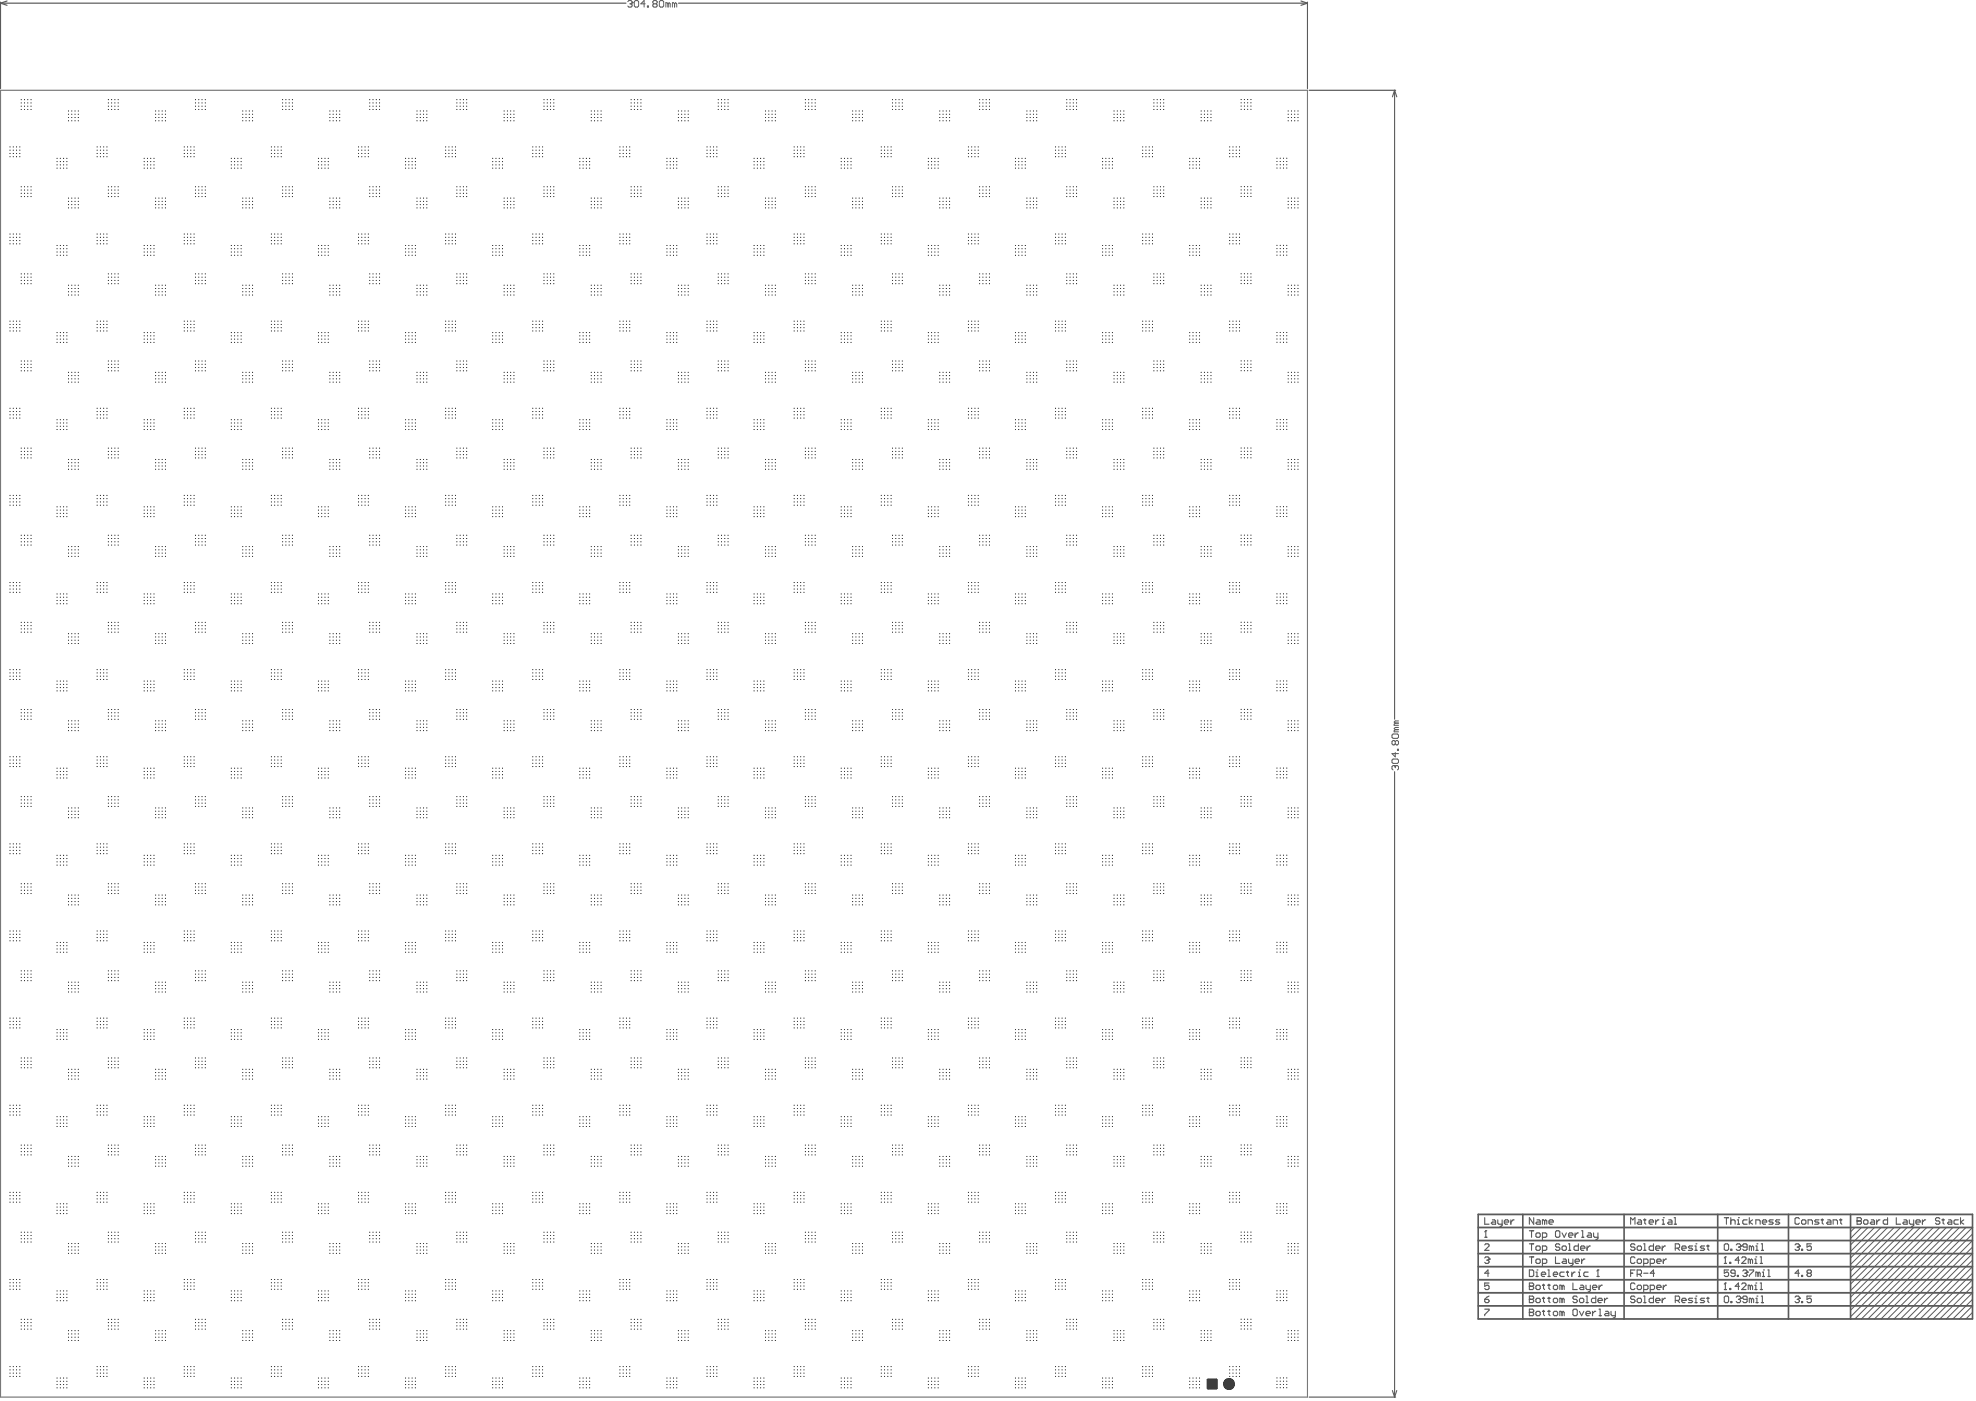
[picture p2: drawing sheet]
<svg xmlns="http://www.w3.org/2000/svg" width="1534mm" height="1087mm" viewBox="0 0 1534 1087" stroke-linecap="round" stroke-linejoin="round" font-family="sans-serif">
<path d="M0 70h1015v1014h-1015z" fill="none" stroke="#787878" stroke-width=".88"/>
<g fill="none" stroke="#5a5a5a" stroke-width=".78">
<path d="M1440 953l-4 3M1445 953l-9 8M1450 953l-14 13M1455 953l-19 18M1460 953l-24 23M1465 953l-29 28M1470 953l-34 33M1475 953l-39 38M1480 953l-44 44M1485 953l-49 49M1490 953l-54 54M1495 953l-59 59"/>
<path d="M1500 953l-64 64M1505 953l-69 69M1511 953l-71 71M1516 953l-71 71M1521 953l-71 71M1526 953l-71 71M1531 958l-66 66M1531 953l-71 71M1531 978l-46 46M1531 973l-51 51M1531 963l-61 61M1531 968l-56 56"/>
<path d="M1531 983l-41 41M1531 998l-26 26M1531 993l-31 31M1531 988l-36 36M1531 1019l-5 5M1531 1013l-10 11M1531 1008l-15 16M1531 1003l-20 21"/>
</g>
<g fill="none" stroke="#5a5a5a" stroke-width="1.3">
<path d="M1147 942h384v82h-384zM1147 953h384M1182 942v82M1260 942v82M1333 942v82M1388 942v82M1436 942v82M1147 973h384M1147 963h384M1147 993h384M1147 983h384M1147 1013h384"/>
<path d="M1147 1003h384"/>
</g>
<g fill="none" stroke="#5a5a5a" stroke-width=".88">
<path d="M0 2l5 2M0 2v67M0 2h486M5 1l-5 1M527 2h488M1010 1l5 1M1015 2l-5 2M1015 2v67M1016 70h67M1082 70l2 5M1082 70l-1 5M1082 70v488"/>
<path d="M1082 599v485M1152 976l1-1h2l1 2M1156 996h-4v2l2-1 2 1v2l-1 1h-2l-1-1M1152 1016h4v1l-4 3v1M1152 1008h3l1 2-1 1h-2l-1-1zM1156 1006l-4 2M1081 1079l1 5M1084 1079l-2 5M1016 1084h67"/>
</g>
<circle cx="1156" cy="977" r=".4" fill="#5a5a5a"/>
<path d="M1153 955v5M1152 966l1-1h2l1 1v1l-4 3h4M1152 960h2M1154 978h1M1155 978l1 1-1 1h-2h-1M1156 977l-1 1M1156 988h-4l3-2v5" fill="none" stroke="#5a5a5a" stroke-width=".88"/>
<circle cx="1153" cy="955" r=".4" fill="#5a5a5a"/>
<g fill="none" stroke="#5a5a5a" stroke-width=".88">
<path d="M1153 955l-1 1M1190 945v5l-3-5v5M1193 947h2v1v2h-2l-1-1 1-1h2M1199 948l-2-1v3M1199 948v2M1199 948l1-1v1v2M1202 948h3v-1h-2l-1 1v1l1 1h2M1265 988h2M1269 986h-4v5M1271 989h2l1-1v-2h-1h-2v5M1272 989l2 2M1276 988h3"/>
<path d="M1284 988h-3l2-2v5"/>
</g>
<path d="M1082 594l-2 1v2l1 1" fill="none" stroke="#5a5a5a" stroke-width=".78"/>
<circle cx="1082" cy="594" r=".3" fill="#5a5a5a"/>
<g fill="none" stroke="#5a5a5a" stroke-width=".78">
<path d="M487 1l1-1h2l1 2M1085 559h-2l-1 1 1 1M1080 570h1h4v2v1h-4l-1-1zM1083 576v1M1083 576l1-1 1 1v1v1l-2-1M1083 576l-1-1-2 1v1l1 1 2-1M1083 566l-1 2h3M1083 561l-1 2h3M1083 566h2M1083 561h2M1085 565h-2h-1l1 1M1080 590l1-1h4v1v2h-4h-1z"/>
<path d="M1082 594l1 1M1083 584v3l-3-2h5M1083 595v1M1083 595l1-1 1 1v2v1M1085 581v1z"/>
</g>
<circle cx="491" cy="2" r=".3" fill="#5a5a5a"/>
<g fill="none" stroke="#5a5a5a" stroke-width=".78">
<path d="M489 3h1M490 3l1 1-1 2h-2l-1-1M491 2l-1 1M493 0h2l1 1v4l-1 1h-2l-1-1v-4zM501 3h-4l3-3v6M502 5h1v1h-1zM507 3h2M507 3v1v2h2l1-1-1-2M507 3v-1v-2h2l1 1-1 2M512 1l1-1h1l1 1v4l-1 1h-1l-1-1zM518 3l-1-1v4M518 3v3"/>
<path d="M518 3l1-1 1 1v3M524 3l-2-1v4M524 3v3M524 3v-1l1 1v3"/>
</g>
<g fill="none" stroke="#5a5a5a" stroke-width=".88">
<path d="M1152 945v5h4M1158 947h2l1 1v2h-3l-1-1 1-1h3M1162 947v2l1 1h3M1166 947v4l-2 1M1167 948h4l-1-1h-2l-1 1v1l1 1h2M1173 947v3M1175 947h-1l-1 1M1265 950v-5l2 2 2-2v5M1271 947h2l1 1v2h-3v-1v-1h3M1276 947h1M1276 946v3l1 1M1280 948h3l-1-1h-1l-1 1v1l1 1h1"/>
<path d="M1285 947v3M1287 947l-2 1M1290 950h2M1290 947h1v3M1269 976l-1-1h-2l-1 1v4h1h2h1M1271 978v-1h2l1 1v2h-1h-2zM1286 979h3l-1-2h-1l-1 1v2h1h1M1291 977v3M1293 977l-2 2M1269 997l-1-1h-2l-1 1v3l1 1h2l1-1M1271 998v-1h2l1 1v2l-1 1h-2v-1zM1276 980h2h1v-2l-1-1h-2v5"/>
<path d="M1281 980h2h1v-2l-1-1h-2v5M1286 999h3l-1-2h-1l-1 1v2l1 1h1M1291 997v4M1293 997l-2 2M1276 1001h2l1-1v-2l-1-1h-2v5M1281 1001h2l1-1v-2l-1-1h-2v5"/>
</g>
<circle cx="1291" cy="945" r=".4" fill="#5a5a5a"/>
<path d="M1295 947h2l1 1v2h-3l-1-1 1-1h3M1299 950h2M1299 945h1v5M1338 1007l1-1h2l1 1v3l-1 1h-2l-1-1zM1343 1010h1v1h-1zM1347 1007l1-1h2l1 2" fill="none" stroke="#5a5a5a" stroke-width=".88"/>
<circle cx="1351" cy="1008" r=".4" fill="#5a5a5a"/>
<path d="M1349 1008h1M1350 1008l1 1-1 2h-2l-1-1M1351 1008h-1M1356 1008h-3v-2h2l1 1v3l-1 1h-2v-1M1359 1008h-1v3M1359 1008v3M1359 1008h1h1v3M1363 1011h1M1363 1008h1v3" fill="none" stroke="#5a5a5a" stroke-width=".88"/>
<circle cx="1364" cy="1006" r=".4" fill="#5a5a5a"/>
<path d="M1339 996v5M1338 1001h2M1367 1011h2M1367 1006h1v5" fill="none" stroke="#5a5a5a" stroke-width=".88"/>
<circle cx="1339" cy="996" r=".4" fill="#5a5a5a"/>
<path d="M1339 996l-1 1M1342 1000h1v1h-1zM1350 998h-3l2-2v5M1352 997l1-1h1l1 1-3 4h3M1358 998l-1-1v4M1358 998v3M1358 998l1-1 1 1v3M1362 997h1v4M1362 1001h2" fill="none" stroke="#5a5a5a" stroke-width=".88"/>
<circle cx="1363" cy="996" r=".4" fill="#5a5a5a"/>
<path d="M1366 996h1v5M1366 1001h2M1393 1007l1-1h2v2" fill="none" stroke="#5a5a5a" stroke-width=".88"/>
<circle cx="1396" cy="1008" r=".4" fill="#5a5a5a"/>
<path d="M1339 975v5M1338 980h2M1395 1008h1M1396 1008v1v2h-2l-1-1M1396 1008h.1M1398 1010h1v1h-1zM1406 1006h-4v2h2h2v2l-1 1h-2l-1-1" fill="none" stroke="#5a5a5a" stroke-width=".88"/>
<circle cx="1339" cy="975" r=".4" fill="#5a5a5a"/>
<path d="M1339 975l-1 1M1342 980h1h-1zM1350 978h-3l2-3v5M1352 976l1-1h1l1 1v1l-3 3h3M1358 978l-1-1v3M1358 978v2M1358 978l1-1 1 1v2M1362 977h1v3M1362 980h2" fill="none" stroke="#5a5a5a" stroke-width=".88"/>
<circle cx="1363" cy="975" r=".4" fill="#5a5a5a"/>
<path d="M1338 966l1-1h2l1 1v4h-1h-2h-1zM1343 970h1h-1zM1347 966l1-1h2l1 2M1366 975h1v5M1366 980h2" fill="none" stroke="#5a5a5a" stroke-width=".88"/>
<circle cx="1351" cy="967" r=".4" fill="#5a5a5a"/>
<path d="M1349 968h1M1350 968l1 1-1 1h-2h-1M1351 967l-1 1M1356 968h-3v-1v-2h2l1 1v4h-1h-2M1359 968l-1-1v3M1359 968v2M1359 968l1-1 1 1v2M1363 970h1M1363 967h1v3" fill="none" stroke="#5a5a5a" stroke-width=".88"/>
<circle cx="1364" cy="965" r=".4" fill="#5a5a5a"/>
<path d="M1367 970h2M1367 965h1v5M1393 966l1-1h2v2" fill="none" stroke="#5a5a5a" stroke-width=".88"/>
<circle cx="1396" cy="967" r=".4" fill="#5a5a5a"/>
<path d="M1338 945h4M1340 945v5M1343 945v5M1343 948l1-1h2l1 1v2M1348 947h1v3M1348 950h2M1395 968h1M1396 968v1v1h-2h-1M1396 967v1M1398 970h1h-1zM1406 965h-4v3l2-1 2 1v2h-1h-2h-1" fill="none" stroke="#5a5a5a" stroke-width=".88"/>
<circle cx="1349" cy="945" r=".4" fill="#5a5a5a"/>
<path d="M1356 947h-3v1v1v1h3M1358 945v5M1360 947l-2 1 2 2M1363 950v-3h2l1 1v2M1368 948h3l-1-1h-1l-1 1v1l1 1h1M1376 947h-2l-1 1h1h1l1 1-1 1h-2M1381 947h-2l-1 1 3 1-1 1h-2M1342 986h-4v2l3-1 1 1v2l-1 1h-2l-1-1M1347 988h-3l-1-1 1-1h2h1v4l-1 1h-2l-1-1M1348 990h1v1h-1zM1353 986h2l1 1" fill="none" stroke="#5a5a5a" stroke-width=".88"/>
<circle cx="1356" cy="987" r=".4" fill="#5a5a5a"/>
<path d="M1354 988h1M1355 988l1 1-1 2h-2v-1M1356 987l-1 1M1358 986h3l-3 4v1M1364 988l-1-1v4M1364 988v3M1364 988l1-1 1 1v3M1368 991h1M1368 987h1v4" fill="none" stroke="#5a5a5a" stroke-width=".88"/>
<circle cx="1369" cy="986" r=".4" fill="#5a5a5a"/>
<path d="M1372 991h2M1372 986h1v5M1396 988h-3l3-2v5M1398 990h1v1h-1zM1403 988l-1 1 1 2h2l1-1-1-2M1403 988l-1-1 1-1h2h1l-1 2M1403 988h2M1187 1016v5h2l1-1-1-1h-2" fill="none" stroke="#5a5a5a" stroke-width=".88"/>
<circle cx="1187" cy="1019" r=".4" fill="#5a5a5a"/>
<g fill="none" stroke="#5a5a5a" stroke-width=".88">
<path d="M1187 1016h2l1 1-1 2h-2M1187 1006v5h2l1-1-1-2h-2M1192 1019l1-1h2v1v1v1h-2l-1-1zM1197 1018h2M1198 1017v3l1 1M1201 1018h2M1202 1017v3l1 1M1205 1019l1-1h2l1 1v1l-1 1h-2l-1-1zM1212 1019l-1-1v3M1212 1019v2M1212 1019l1-1 1 1v2M1221 1017l1-1h1l1 1v3l-1 1h-1l-1-1z"/>
<path d="M1226 1018l1 3 2-3M1231 1019h3l-1-1h-1l-1 1v1l1 1h1M1236 1018v3M1238 1018l-2 1M1241 1016h1v5M1246 1018h2l1 1v2h-3l-1-1 1-1h3M1250 1018v2l1 1h3M1254 1018v4l-2 1M1241 1021h2"/>
</g>
<circle cx="1187" cy="1008" r=".4" fill="#5a5a5a"/>
<g fill="none" stroke="#5a5a5a" stroke-width=".88">
<path d="M1187 996v5h2l1-1-1-2h-2M1187 1006h2l1 1-1 1h-2M1192 1008h1h2v2v1h-2l-1-1zM1197 1008h2M1198 1007v3l1 1M1201 1008h2M1202 1007v3l1 1M1205 1008h1h2h1v2l-1 1h-2l-1-1zM1212 1008h-1v3M1212 1008v3M1212 1008h1h1v3M1224 1007l-1-1h-1l-1 1 1 1h1l1 1-1 2h-1l-1-1"/>
<path d="M1226 1008h1h1h1v2l-1 1h-1l-1-1zM1231 1006h1v5M1231 1011h2M1238 1006v5h-2l-1-1v-2h1h2M1240 1009h4l-1-1h-2h-1v2l1 1h2M1245 1008v3M1248 1008h-1l-2 1"/>
</g>
<circle cx="1187" cy="998" r=".4" fill="#5a5a5a"/>
<g fill="none" stroke="#5a5a5a" stroke-width=".88">
<path d="M1187 996h2l1 1-1 1h-2M1192 998l1-1h2v1v2v1h-2l-1-1zM1197 997h2M1198 997v3l1 1M1201 997h2M1202 997v3l1 1M1205 998l1-1h2l1 1v2l-1 1h-2l-1-1zM1212 998l-1-1v4M1212 998v3M1212 998l1-1 1 1v3M1221 996v5h3M1227 997h1l1 1v3h-2l-1-1 1-1h2"/>
<path d="M1231 997v3l1 1h2M1234 997v5h-1M1236 999h3l-1-2h-1l-1 1v2l1 1h1M1241 997v4M1244 997h-1l-2 2M1269 1007l-1-1h-2l-1 1 1 1h2l1 1-1 2h-2l-1-1M1271 1008h2h1v2l-1 1h-2v-1zM1276 1006v5M1276 1011h1M1283 1006v5h-2l-1-1v-2h1h2M1285 1009h3l-1-1h-1h-1v2l1 1h1M1290 1008v3"/>
<path d="M1293 1008h-1l-2 1M1300 1009h3l1-1v-1l-1-1h-3v5M1302 1009l2 2M1305 1009h4l-1-1h-2h-1v2l1 1h2M1314 1008h-3h-1l1 1h2l1 1-1 1h-3M1315 1011h2M1315 1008h1v3"/>
</g>
<circle cx="1316" cy="1006" r=".4" fill="#5a5a5a"/>
<g fill="none" stroke="#5a5a5a" stroke-width=".88">
<path d="M1187 975h3M1187 965h3M1189 965v5M1189 975v5M1192 978l1-1h2v1v2h-2h-1zM1192 968l1-1h2v1v2h-2h-1zM1197 970h3v-2v-1h-3v5M1207 975v5h4M1211 966l-1-1h-2l-1 1 1 2h2l1 1-1 1h-2h-1M1213 977h2l1 1v2h-3h-1l1-1h3M1213 967h2l1 1v2h-1h-2h-1v-2zM1217 977v3h1h3"/>
<path d="M1217 965h1v5M1217 970h2M1221 977v4l-2 1M1222 979h4l-1-2h-2l-1 1v2h1h2M1225 965v5h-3v-2v-1h3M1227 969h3l-1-2h-2v1v2h2M1227 977v3M1230 977h-1l-2 2M1232 967v3M1234 967h-1l-1 2M1269 966l-1-1h-2l-1 1 1 2h2l1 1-1 1h-2h-1M1271 968v-1h2l1 1v2h-1h-2z"/>
<path d="M1276 965v5M1276 970h1M1283 965v5h-2h-1v-2l1-1h2M1285 969h3l-1-2h-1l-1 1v2h1h1M1290 967v3M1293 967h-1l-2 2M1300 969h3l1-1v-2l-1-1h-3v5M1302 969l2 1M1305 969h4l-1-2h-2l-1 1v2h1h2M1314 967h-3l-1 1 1 1h2l1 1h-1h-3M1315 970h2M1315 967h1v3"/>
<path d="M1197 980h3v-2v-1h-3v5M1323 1008h-3l3 2-1 1h-2M1325 1008h1M1325 1007v3l1 1"/>
</g>
<circle cx="1316" cy="965" r=".4" fill="#5a5a5a"/>
<g fill="none" stroke="#5a5a5a" stroke-width=".88">
<path d="M1396 946v-1h-2l-1 1v3l1 1h2v-1M1398 948l1-1h2l1 1v1l-1 1h-2l-1-1zM1403 950v-3h3l1 1v2M1412 947h-3l-1 1 4 1-1 1h-3M1413 947h2M1414 946v3l1 1M1418 947h2l1 1v2h-3v-1v-1h3M1423 950v-3h2l1 1v2M1428 947h1M1429 946v3v1M1323 967h-3v1l3 2h-1h-2M1325 967h1"/>
<path d="M1325 966v4h1M1187 986h2h1v4l-1 1h-2zM1192 991h2M1192 987h1v4"/>
</g>
<circle cx="1193" cy="986" r=".4" fill="#5a5a5a"/>
<path d="M1196 989h4l-1-2h-2l-1 1v2l1 1h2M1201 991h2M1201 986h1v5M1205 989h4l-1-2h-2l-1 1v2l1 1h2M1214 987h-3v1v2v1h3M1216 987h1M1216 986v4l1 1M1220 987v4M1222 987l-2 2M1225 991h2M1225 987h1v4" fill="none" stroke="#5a5a5a" stroke-width=".88"/>
<circle cx="1226" cy="986" r=".4" fill="#5a5a5a"/>
<path d="M1233 987h-3l-1 1v2l1 1h3M1239 991h2M1240 986v5" fill="none" stroke="#5a5a5a" stroke-width=".88"/>
<circle cx="1240" cy="986" r=".4" fill="#5a5a5a"/>
<g fill="none" stroke="#5a5a5a" stroke-width=".88">
<path d="M1187 955h3M1189 955v5M1192 958l1-1h2v1v1v1h-2l-1-1zM1207 956l1-1h2l1 1v3l-1 1h-2l-1-1zM1212 957l2 3 2-3M1217 959h4l-1-2h-2l-1 1v1l1 1h2M1222 957v3M1225 957h-1l-2 2M1227 955h1v5M1233 957h1l1 1v2h-2l-1-1h1h2M1237 957v2l1 1h2M1240 957v4l-2 1"/>
<path d="M1441 945v5h3l1-1-1-1h-3M1197 960h3v-1v-1v-1h-3v5M1227 960h2M1240 986h-1"/>
</g>
<circle cx="1441" cy="948" r=".4" fill="#5a5a5a"/>
<g fill="none" stroke="#5a5a5a" stroke-width=".88">
<path d="M1441 945h3l1 1-1 2h-3M1446 948l1-1h2l1 1v1l-1 1h-2l-1-1zM1452 947h2l1 1v2h-3l-1-1 1-1h3M1456 947v3M1459 947h-1l-2 1M1465 945v5h-3v-1v-1v-1h3M1472 945v5h3M1478 947h1l1 1v2h-2l-1-1 1-1h2M1482 947v2l1 1h2M1485 947v4l-2 1M1487 948h3l-1-1h-1l-1 1v1l1 1h1M1492 947v3"/>
<path d="M1494 947l-2 1M1505 946v-1h-2l-1 2 1 1h2v1v1h-2l-1-1M1507 947h2M1508 946v3l1 1M1512 947h2l1 1v2h-3l-1-1 1-1h3M1520 947h-3l-1 1v1l1 1h3M1522 945v5M1524 947l-2 1 2 2"/>
</g>
<g fill="#000">
<path d="M937 1071h1zM937 1070h1v1h-1z"/>
<path d="M938 1077v1zM937 1077h1v1z"/>
<path d="M944 1077h1zM944 1077h1l-1 1z"/>
<path d="M944 1070v1zM944 1070l1 1h-1z"/>
<circle cx="16" cy="80" r=".4"/>
<circle cx="16" cy="77" r=".4"/>
<circle cx="19" cy="80" r=".4"/>
<circle cx="19" cy="77" r=".4"/>
<circle cx="22" cy="80" r=".4"/>
<circle cx="22" cy="77" r=".4"/>
<circle cx="24" cy="80" r=".4"/>
<circle cx="24" cy="77" r=".4"/>
<circle cx="84" cy="80" r=".4"/>
<circle cx="84" cy="77" r=".4"/>
<circle cx="87" cy="80" r=".4"/>
<circle cx="87" cy="77" r=".4"/>
<circle cx="89" cy="80" r=".4"/>
<circle cx="89" cy="77" r=".4"/>
<circle cx="92" cy="80" r=".4"/>
<circle cx="92" cy="77" r=".4"/>
<circle cx="152" cy="80" r=".4"/>
<circle cx="152" cy="77" r=".4"/>
<circle cx="154" cy="80" r=".4"/>
<circle cx="154" cy="77" r=".4"/>
<circle cx="157" cy="80" r=".4"/>
<circle cx="157" cy="77" r=".4"/>
<circle cx="159" cy="80" r=".4"/>
<circle cx="159" cy="77" r=".4"/>
<circle cx="219" cy="80" r=".4"/>
<circle cx="219" cy="77" r=".4"/>
<circle cx="222" cy="80" r=".4"/>
<circle cx="222" cy="77" r=".4"/>
<circle cx="224" cy="80" r=".4"/>
<circle cx="224" cy="77" r=".4"/>
<circle cx="227" cy="80" r=".4"/>
<circle cx="227" cy="77" r=".4"/>
<circle cx="287" cy="80" r=".4"/>
<circle cx="287" cy="77" r=".4"/>
<circle cx="289" cy="80" r=".4"/>
<circle cx="289" cy="77" r=".4"/>
<circle cx="292" cy="80" r=".4"/>
<circle cx="292" cy="77" r=".4"/>
<circle cx="295" cy="80" r=".4"/>
<circle cx="295" cy="77" r=".4"/>
<circle cx="355" cy="80" r=".4"/>
<circle cx="355" cy="77" r=".4"/>
<circle cx="357" cy="80" r=".4"/>
<circle cx="357" cy="77" r=".4"/>
<circle cx="360" cy="80" r=".4"/>
<circle cx="360" cy="77" r=".4"/>
<circle cx="362" cy="80" r=".4"/>
<circle cx="362" cy="77" r=".4"/>
<circle cx="422" cy="80" r=".4"/>
<circle cx="422" cy="77" r=".4"/>
<circle cx="425" cy="80" r=".4"/>
<circle cx="425" cy="77" r=".4"/>
<circle cx="427" cy="80" r=".4"/>
<circle cx="427" cy="77" r=".4"/>
<circle cx="430" cy="80" r=".4"/>
<circle cx="430" cy="77" r=".4"/>
<circle cx="490" cy="80" r=".4"/>
<circle cx="490" cy="77" r=".4"/>
<circle cx="492" cy="80" r=".4"/>
<circle cx="492" cy="77" r=".4"/>
<circle cx="495" cy="80" r=".4"/>
<circle cx="495" cy="77" r=".4"/>
<circle cx="497" cy="80" r=".4"/>
<circle cx="497" cy="77" r=".4"/>
<circle cx="557" cy="80" r=".4"/>
<circle cx="557" cy="77" r=".4"/>
<circle cx="560" cy="80" r=".4"/>
<circle cx="560" cy="77" r=".4"/>
<circle cx="562" cy="80" r=".4"/>
<circle cx="562" cy="77" r=".4"/>
<circle cx="565" cy="80" r=".4"/>
<circle cx="565" cy="77" r=".4"/>
<circle cx="625" cy="80" r=".4"/>
<circle cx="625" cy="77" r=".4"/>
<circle cx="628" cy="80" r=".4"/>
<circle cx="628" cy="77" r=".4"/>
<circle cx="630" cy="80" r=".4"/>
<circle cx="630" cy="77" r=".4"/>
<circle cx="633" cy="80" r=".4"/>
<circle cx="633" cy="77" r=".4"/>
<circle cx="693" cy="80" r=".4"/>
<circle cx="693" cy="77" r=".4"/>
<circle cx="695" cy="80" r=".4"/>
<circle cx="695" cy="77" r=".4"/>
<circle cx="698" cy="80" r=".4"/>
<circle cx="698" cy="77" r=".4"/>
<circle cx="700" cy="80" r=".4"/>
<circle cx="700" cy="77" r=".4"/>
<circle cx="760" cy="80" r=".4"/>
<circle cx="760" cy="77" r=".4"/>
<circle cx="763" cy="80" r=".4"/>
<circle cx="763" cy="77" r=".4"/>
<circle cx="765" cy="80" r=".4"/>
<circle cx="765" cy="77" r=".4"/>
<circle cx="768" cy="80" r=".4"/>
<circle cx="768" cy="77" r=".4"/>
<circle cx="828" cy="80" r=".4"/>
<circle cx="828" cy="77" r=".4"/>
<circle cx="830" cy="80" r=".4"/>
<circle cx="830" cy="77" r=".4"/>
<circle cx="833" cy="80" r=".4"/>
<circle cx="833" cy="77" r=".4"/>
<circle cx="836" cy="80" r=".4"/>
<circle cx="836" cy="77" r=".4"/>
<circle cx="896" cy="80" r=".4"/>
<circle cx="896" cy="77" r=".4"/>
<circle cx="898" cy="80" r=".4"/>
<circle cx="898" cy="77" r=".4"/>
<circle cx="901" cy="80" r=".4"/>
<circle cx="901" cy="77" r=".4"/>
<circle cx="903" cy="80" r=".4"/>
<circle cx="903" cy="77" r=".4"/>
<circle cx="963" cy="77" r=".4"/>
<circle cx="963" cy="80" r=".4"/>
<circle cx="966" cy="77" r=".4"/>
<circle cx="966" cy="80" r=".4"/>
<circle cx="968" cy="77" r=".4"/>
<circle cx="968" cy="80" r=".4"/>
<circle cx="971" cy="77" r=".4"/>
<circle cx="971" cy="80" r=".4"/>
<circle cx="16" cy="82" r=".4"/>
<circle cx="16" cy="85" r=".4"/>
<circle cx="19" cy="82" r=".4"/>
<circle cx="19" cy="85" r=".4"/>
<circle cx="22" cy="82" r=".4"/>
<circle cx="22" cy="85" r=".4"/>
<circle cx="24" cy="82" r=".4"/>
<circle cx="24" cy="85" r=".4"/>
<circle cx="53" cy="86" r=".4"/>
<circle cx="53" cy="89" r=".4"/>
<circle cx="53" cy="94" r=".4"/>
<circle cx="53" cy="91" r=".4"/>
<circle cx="56" cy="86" r=".4"/>
<circle cx="56" cy="89" r=".4"/>
<circle cx="56" cy="94" r=".4"/>
<circle cx="56" cy="91" r=".4"/>
<circle cx="58" cy="86" r=".4"/>
<circle cx="58" cy="89" r=".4"/>
<circle cx="58" cy="91" r=".4"/>
<circle cx="58" cy="94" r=".4"/>
<circle cx="61" cy="86" r=".4"/>
<circle cx="61" cy="89" r=".4"/>
<circle cx="61" cy="94" r=".4"/>
<circle cx="61" cy="91" r=".4"/>
<circle cx="84" cy="82" r=".4"/>
<circle cx="84" cy="85" r=".4"/>
<circle cx="87" cy="82" r=".4"/>
<circle cx="87" cy="85" r=".4"/>
<circle cx="89" cy="82" r=".4"/>
<circle cx="89" cy="85" r=".4"/>
<circle cx="92" cy="82" r=".4"/>
<circle cx="92" cy="85" r=".4"/>
<circle cx="121" cy="86" r=".4"/>
<circle cx="121" cy="89" r=".4"/>
<circle cx="121" cy="91" r=".4"/>
<circle cx="121" cy="94" r=".4"/>
<circle cx="123" cy="86" r=".4"/>
<circle cx="123" cy="89" r=".4"/>
<circle cx="123" cy="91" r=".4"/>
<circle cx="123" cy="94" r=".4"/>
<circle cx="126" cy="86" r=".4"/>
<circle cx="126" cy="89" r=".4"/>
<circle cx="126" cy="91" r=".4"/>
<circle cx="126" cy="94" r=".4"/>
<circle cx="128" cy="86" r=".4"/>
<circle cx="128" cy="89" r=".4"/>
<circle cx="128" cy="91" r=".4"/>
<circle cx="128" cy="94" r=".4"/>
<circle cx="152" cy="82" r=".4"/>
<circle cx="152" cy="85" r=".4"/>
<circle cx="154" cy="82" r=".4"/>
<circle cx="154" cy="85" r=".4"/>
<circle cx="157" cy="82" r=".4"/>
<circle cx="157" cy="85" r=".4"/>
<circle cx="159" cy="82" r=".4"/>
<circle cx="159" cy="85" r=".4"/>
<circle cx="188" cy="86" r=".4"/>
<circle cx="188" cy="89" r=".4"/>
<circle cx="188" cy="94" r=".4"/>
<circle cx="188" cy="91" r=".4"/>
<circle cx="191" cy="86" r=".4"/>
<circle cx="191" cy="89" r=".4"/>
<circle cx="191" cy="91" r=".4"/>
<circle cx="191" cy="94" r=".4"/>
<circle cx="193" cy="86" r=".4"/>
<circle cx="193" cy="89" r=".4"/>
<circle cx="193" cy="94" r=".4"/>
<circle cx="193" cy="91" r=".4"/>
<circle cx="196" cy="86" r=".4"/>
<circle cx="196" cy="89" r=".4"/>
<circle cx="196" cy="94" r=".4"/>
<circle cx="196" cy="91" r=".4"/>
<circle cx="219" cy="82" r=".4"/>
<circle cx="219" cy="85" r=".4"/>
<circle cx="222" cy="82" r=".4"/>
<circle cx="222" cy="85" r=".4"/>
<circle cx="224" cy="82" r=".4"/>
<circle cx="224" cy="85" r=".4"/>
<circle cx="227" cy="82" r=".4"/>
<circle cx="227" cy="85" r=".4"/>
<circle cx="256" cy="86" r=".4"/>
<circle cx="256" cy="89" r=".4"/>
<circle cx="256" cy="94" r=".4"/>
<circle cx="256" cy="91" r=".4"/>
<circle cx="259" cy="86" r=".4"/>
<circle cx="259" cy="89" r=".4"/>
<circle cx="259" cy="94" r=".4"/>
<circle cx="259" cy="91" r=".4"/>
<circle cx="261" cy="86" r=".4"/>
<circle cx="261" cy="89" r=".4"/>
<circle cx="261" cy="94" r=".4"/>
<circle cx="261" cy="91" r=".4"/>
<circle cx="264" cy="86" r=".4"/>
<circle cx="264" cy="89" r=".4"/>
<circle cx="264" cy="91" r=".4"/>
<circle cx="264" cy="94" r=".4"/>
<circle cx="287" cy="82" r=".4"/>
<circle cx="287" cy="85" r=".4"/>
<circle cx="289" cy="82" r=".4"/>
<circle cx="289" cy="85" r=".4"/>
<circle cx="292" cy="82" r=".4"/>
<circle cx="292" cy="85" r=".4"/>
<circle cx="295" cy="82" r=".4"/>
<circle cx="295" cy="85" r=".4"/>
<circle cx="324" cy="86" r=".4"/>
<circle cx="324" cy="89" r=".4"/>
<circle cx="324" cy="94" r=".4"/>
<circle cx="324" cy="91" r=".4"/>
<circle cx="326" cy="86" r=".4"/>
<circle cx="326" cy="89" r=".4"/>
<circle cx="326" cy="91" r=".4"/>
<circle cx="326" cy="94" r=".4"/>
<circle cx="329" cy="86" r=".4"/>
<circle cx="329" cy="89" r=".4"/>
<circle cx="329" cy="94" r=".4"/>
<circle cx="329" cy="91" r=".4"/>
<circle cx="331" cy="86" r=".4"/>
<circle cx="331" cy="89" r=".4"/>
<circle cx="331" cy="91" r=".4"/>
<circle cx="331" cy="94" r=".4"/>
<circle cx="355" cy="82" r=".4"/>
<circle cx="355" cy="85" r=".4"/>
<circle cx="357" cy="82" r=".4"/>
<circle cx="357" cy="85" r=".4"/>
<circle cx="360" cy="82" r=".4"/>
<circle cx="360" cy="85" r=".4"/>
<circle cx="362" cy="82" r=".4"/>
<circle cx="362" cy="85" r=".4"/>
<circle cx="391" cy="86" r=".4"/>
<circle cx="391" cy="89" r=".4"/>
<circle cx="391" cy="94" r=".4"/>
<circle cx="391" cy="91" r=".4"/>
<circle cx="394" cy="86" r=".4"/>
<circle cx="394" cy="89" r=".4"/>
<circle cx="394" cy="94" r=".4"/>
<circle cx="394" cy="91" r=".4"/>
<circle cx="396" cy="86" r=".4"/>
<circle cx="396" cy="89" r=".4"/>
<circle cx="396" cy="91" r=".4"/>
<circle cx="396" cy="94" r=".4"/>
<circle cx="399" cy="86" r=".4"/>
<circle cx="399" cy="89" r=".4"/>
<circle cx="399" cy="91" r=".4"/>
<circle cx="399" cy="94" r=".4"/>
<circle cx="422" cy="82" r=".4"/>
<circle cx="422" cy="85" r=".4"/>
<circle cx="425" cy="82" r=".4"/>
<circle cx="425" cy="85" r=".4"/>
<circle cx="427" cy="82" r=".4"/>
<circle cx="427" cy="85" r=".4"/>
<circle cx="430" cy="82" r=".4"/>
<circle cx="430" cy="85" r=".4"/>
<circle cx="459" cy="86" r=".4"/>
<circle cx="459" cy="89" r=".4"/>
<circle cx="459" cy="94" r=".4"/>
<circle cx="459" cy="91" r=".4"/>
<circle cx="461" cy="86" r=".4"/>
<circle cx="461" cy="89" r=".4"/>
<circle cx="461" cy="91" r=".4"/>
<circle cx="461" cy="94" r=".4"/>
<circle cx="464" cy="86" r=".4"/>
<circle cx="464" cy="89" r=".4"/>
<circle cx="464" cy="94" r=".4"/>
<circle cx="464" cy="91" r=".4"/>
<circle cx="466" cy="86" r=".4"/>
<circle cx="466" cy="89" r=".4"/>
<circle cx="466" cy="94" r=".4"/>
<circle cx="466" cy="91" r=".4"/>
<circle cx="490" cy="82" r=".4"/>
<circle cx="490" cy="85" r=".4"/>
<circle cx="492" cy="82" r=".4"/>
<circle cx="492" cy="85" r=".4"/>
<circle cx="495" cy="82" r=".4"/>
<circle cx="495" cy="85" r=".4"/>
<circle cx="497" cy="82" r=".4"/>
<circle cx="497" cy="85" r=".4"/>
<circle cx="526" cy="86" r=".4"/>
<circle cx="526" cy="89" r=".4"/>
<circle cx="526" cy="94" r=".4"/>
<circle cx="526" cy="91" r=".4"/>
<circle cx="529" cy="86" r=".4"/>
<circle cx="529" cy="89" r=".4"/>
<circle cx="529" cy="94" r=".4"/>
<circle cx="529" cy="91" r=".4"/>
<circle cx="532" cy="86" r=".4"/>
<circle cx="532" cy="89" r=".4"/>
<circle cx="532" cy="94" r=".4"/>
<circle cx="532" cy="91" r=".4"/>
<circle cx="534" cy="86" r=".4"/>
<circle cx="534" cy="89" r=".4"/>
<circle cx="534" cy="94" r=".4"/>
<circle cx="534" cy="91" r=".4"/>
<circle cx="557" cy="82" r=".4"/>
<circle cx="557" cy="85" r=".4"/>
<circle cx="560" cy="82" r=".4"/>
<circle cx="560" cy="85" r=".4"/>
<circle cx="562" cy="82" r=".4"/>
<circle cx="562" cy="85" r=".4"/>
<circle cx="565" cy="82" r=".4"/>
<circle cx="565" cy="85" r=".4"/>
<circle cx="594" cy="86" r=".4"/>
<circle cx="594" cy="89" r=".4"/>
<circle cx="594" cy="91" r=".4"/>
<circle cx="594" cy="94" r=".4"/>
<circle cx="597" cy="86" r=".4"/>
<circle cx="597" cy="89" r=".4"/>
<circle cx="597" cy="94" r=".4"/>
<circle cx="597" cy="91" r=".4"/>
<circle cx="599" cy="86" r=".4"/>
<circle cx="599" cy="89" r=".4"/>
<circle cx="599" cy="91" r=".4"/>
<circle cx="599" cy="94" r=".4"/>
<circle cx="602" cy="86" r=".4"/>
<circle cx="602" cy="89" r=".4"/>
<circle cx="602" cy="94" r=".4"/>
<circle cx="602" cy="91" r=".4"/>
<circle cx="625" cy="82" r=".4"/>
<circle cx="625" cy="85" r=".4"/>
<circle cx="628" cy="82" r=".4"/>
<circle cx="628" cy="85" r=".4"/>
<circle cx="630" cy="82" r=".4"/>
<circle cx="630" cy="85" r=".4"/>
<circle cx="633" cy="82" r=".4"/>
<circle cx="633" cy="85" r=".4"/>
<circle cx="662" cy="86" r=".4"/>
<circle cx="662" cy="89" r=".4"/>
<circle cx="662" cy="94" r=".4"/>
<circle cx="662" cy="91" r=".4"/>
<circle cx="664" cy="86" r=".4"/>
<circle cx="664" cy="89" r=".4"/>
<circle cx="664" cy="91" r=".4"/>
<circle cx="664" cy="94" r=".4"/>
<circle cx="667" cy="86" r=".4"/>
<circle cx="667" cy="89" r=".4"/>
<circle cx="667" cy="94" r=".4"/>
<circle cx="667" cy="91" r=".4"/>
<circle cx="669" cy="86" r=".4"/>
<circle cx="669" cy="89" r=".4"/>
<circle cx="669" cy="94" r=".4"/>
<circle cx="669" cy="91" r=".4"/>
<circle cx="693" cy="82" r=".4"/>
<circle cx="693" cy="85" r=".4"/>
<circle cx="695" cy="82" r=".4"/>
<circle cx="695" cy="85" r=".4"/>
<circle cx="698" cy="82" r=".4"/>
<circle cx="698" cy="85" r=".4"/>
<circle cx="700" cy="82" r=".4"/>
<circle cx="700" cy="85" r=".4"/>
<circle cx="729" cy="86" r=".4"/>
<circle cx="729" cy="89" r=".4"/>
<circle cx="729" cy="91" r=".4"/>
<circle cx="729" cy="94" r=".4"/>
<circle cx="732" cy="86" r=".4"/>
<circle cx="732" cy="89" r=".4"/>
<circle cx="732" cy="91" r=".4"/>
<circle cx="732" cy="94" r=".4"/>
<circle cx="734" cy="86" r=".4"/>
<circle cx="734" cy="89" r=".4"/>
<circle cx="734" cy="94" r=".4"/>
<circle cx="734" cy="91" r=".4"/>
<circle cx="737" cy="86" r=".4"/>
<circle cx="737" cy="89" r=".4"/>
<circle cx="737" cy="91" r=".4"/>
<circle cx="737" cy="94" r=".4"/>
<circle cx="760" cy="82" r=".4"/>
<circle cx="760" cy="85" r=".4"/>
<circle cx="763" cy="82" r=".4"/>
<circle cx="763" cy="85" r=".4"/>
<circle cx="765" cy="82" r=".4"/>
<circle cx="765" cy="85" r=".4"/>
<circle cx="768" cy="82" r=".4"/>
<circle cx="768" cy="85" r=".4"/>
<circle cx="797" cy="86" r=".4"/>
<circle cx="797" cy="89" r=".4"/>
<circle cx="797" cy="91" r=".4"/>
<circle cx="797" cy="94" r=".4"/>
<circle cx="799" cy="86" r=".4"/>
<circle cx="799" cy="89" r=".4"/>
<circle cx="799" cy="91" r=".4"/>
<circle cx="799" cy="94" r=".4"/>
<circle cx="802" cy="86" r=".4"/>
<circle cx="802" cy="89" r=".4"/>
<circle cx="802" cy="94" r=".4"/>
<circle cx="802" cy="91" r=".4"/>
<circle cx="805" cy="86" r=".4"/>
<circle cx="805" cy="89" r=".4"/>
<circle cx="805" cy="91" r=".4"/>
<circle cx="805" cy="94" r=".4"/>
<circle cx="828" cy="82" r=".4"/>
<circle cx="828" cy="85" r=".4"/>
<circle cx="830" cy="82" r=".4"/>
<circle cx="830" cy="85" r=".4"/>
<circle cx="833" cy="82" r=".4"/>
<circle cx="833" cy="85" r=".4"/>
<circle cx="836" cy="82" r=".4"/>
<circle cx="836" cy="85" r=".4"/>
<circle cx="865" cy="86" r=".4"/>
<circle cx="865" cy="89" r=".4"/>
<circle cx="865" cy="94" r=".4"/>
<circle cx="865" cy="91" r=".4"/>
<circle cx="867" cy="86" r=".4"/>
<circle cx="867" cy="89" r=".4"/>
<circle cx="867" cy="94" r=".4"/>
<circle cx="867" cy="91" r=".4"/>
<circle cx="870" cy="86" r=".4"/>
<circle cx="870" cy="89" r=".4"/>
<circle cx="870" cy="94" r=".4"/>
<circle cx="870" cy="91" r=".4"/>
<circle cx="872" cy="86" r=".4"/>
<circle cx="872" cy="89" r=".4"/>
<circle cx="872" cy="91" r=".4"/>
<circle cx="872" cy="94" r=".4"/>
<circle cx="896" cy="82" r=".4"/>
<circle cx="896" cy="85" r=".4"/>
<circle cx="898" cy="82" r=".4"/>
<circle cx="898" cy="85" r=".4"/>
<circle cx="901" cy="82" r=".4"/>
<circle cx="901" cy="85" r=".4"/>
<circle cx="903" cy="82" r=".4"/>
<circle cx="903" cy="85" r=".4"/>
<circle cx="932" cy="86" r=".4"/>
<circle cx="932" cy="89" r=".4"/>
<circle cx="932" cy="91" r=".4"/>
<circle cx="932" cy="94" r=".4"/>
<circle cx="935" cy="86" r=".4"/>
<circle cx="935" cy="89" r=".4"/>
<circle cx="935" cy="91" r=".4"/>
<circle cx="935" cy="94" r=".4"/>
<circle cx="937" cy="86" r=".4"/>
<circle cx="937" cy="89" r=".4"/>
<circle cx="937" cy="91" r=".4"/>
<circle cx="937" cy="94" r=".4"/>
<circle cx="940" cy="86" r=".4"/>
<circle cx="940" cy="89" r=".4"/>
<circle cx="940" cy="91" r=".4"/>
<circle cx="940" cy="94" r=".4"/>
<circle cx="963" cy="82" r=".4"/>
<circle cx="963" cy="85" r=".4"/>
<circle cx="966" cy="82" r=".4"/>
<circle cx="966" cy="85" r=".4"/>
<circle cx="968" cy="82" r=".4"/>
<circle cx="968" cy="85" r=".4"/>
<circle cx="971" cy="82" r=".4"/>
<circle cx="971" cy="85" r=".4"/>
<circle cx="1000" cy="86" r=".4"/>
<circle cx="1000" cy="89" r=".4"/>
<circle cx="1000" cy="91" r=".4"/>
<circle cx="1000" cy="94" r=".4"/>
<circle cx="1002" cy="86" r=".4"/>
<circle cx="1002" cy="89" r=".4"/>
<circle cx="1002" cy="94" r=".4"/>
<circle cx="1002" cy="91" r=".4"/>
<circle cx="1005" cy="86" r=".4"/>
<circle cx="1005" cy="89" r=".4"/>
<circle cx="1005" cy="94" r=".4"/>
<circle cx="1005" cy="91" r=".4"/>
<circle cx="1007" cy="86" r=".4"/>
<circle cx="1007" cy="89" r=".4"/>
<circle cx="1007" cy="91" r=".4"/>
<circle cx="1007" cy="94" r=".4"/>
<circle cx="8" cy="117" r=".4"/>
<circle cx="8" cy="114" r=".4"/>
<circle cx="8" cy="119" r=".4"/>
<circle cx="10" cy="117" r=".4"/>
<circle cx="10" cy="114" r=".4"/>
<circle cx="10" cy="119" r=".4"/>
<circle cx="13" cy="117" r=".4"/>
<circle cx="13" cy="114" r=".4"/>
<circle cx="13" cy="119" r=".4"/>
<circle cx="15" cy="117" r=".4"/>
<circle cx="15" cy="114" r=".4"/>
<circle cx="15" cy="119" r=".4"/>
<circle cx="75" cy="117" r=".4"/>
<circle cx="75" cy="114" r=".4"/>
<circle cx="75" cy="119" r=".4"/>
<circle cx="78" cy="117" r=".4"/>
<circle cx="78" cy="114" r=".4"/>
<circle cx="78" cy="119" r=".4"/>
<circle cx="80" cy="117" r=".4"/>
<circle cx="80" cy="114" r=".4"/>
<circle cx="80" cy="119" r=".4"/>
<circle cx="83" cy="117" r=".4"/>
<circle cx="83" cy="114" r=".4"/>
<circle cx="83" cy="119" r=".4"/>
<circle cx="143" cy="117" r=".4"/>
<circle cx="143" cy="114" r=".4"/>
<circle cx="143" cy="119" r=".4"/>
<circle cx="146" cy="117" r=".4"/>
<circle cx="146" cy="114" r=".4"/>
<circle cx="146" cy="119" r=".4"/>
<circle cx="148" cy="117" r=".4"/>
<circle cx="148" cy="114" r=".4"/>
<circle cx="148" cy="119" r=".4"/>
<circle cx="151" cy="117" r=".4"/>
<circle cx="151" cy="114" r=".4"/>
<circle cx="151" cy="119" r=".4"/>
<circle cx="211" cy="117" r=".4"/>
<circle cx="211" cy="114" r=".4"/>
<circle cx="211" cy="119" r=".4"/>
<circle cx="213" cy="117" r=".4"/>
<circle cx="213" cy="114" r=".4"/>
<circle cx="213" cy="119" r=".4"/>
<circle cx="216" cy="117" r=".4"/>
<circle cx="216" cy="114" r=".4"/>
<circle cx="216" cy="119" r=".4"/>
<circle cx="218" cy="117" r=".4"/>
<circle cx="218" cy="114" r=".4"/>
<circle cx="218" cy="119" r=".4"/>
<circle cx="278" cy="117" r=".4"/>
<circle cx="278" cy="114" r=".4"/>
<circle cx="278" cy="119" r=".4"/>
<circle cx="281" cy="117" r=".4"/>
<circle cx="281" cy="114" r=".4"/>
<circle cx="281" cy="119" r=".4"/>
<circle cx="283" cy="117" r=".4"/>
<circle cx="283" cy="114" r=".4"/>
<circle cx="283" cy="119" r=".4"/>
<circle cx="286" cy="117" r=".4"/>
<circle cx="286" cy="114" r=".4"/>
<circle cx="286" cy="119" r=".4"/>
<circle cx="346" cy="117" r=".4"/>
<circle cx="346" cy="114" r=".4"/>
<circle cx="346" cy="119" r=".4"/>
<circle cx="348" cy="117" r=".4"/>
<circle cx="348" cy="114" r=".4"/>
<circle cx="348" cy="119" r=".4"/>
<circle cx="351" cy="117" r=".4"/>
<circle cx="351" cy="114" r=".4"/>
<circle cx="351" cy="119" r=".4"/>
<circle cx="353" cy="117" r=".4"/>
<circle cx="353" cy="114" r=".4"/>
<circle cx="353" cy="119" r=".4"/>
<circle cx="413" cy="117" r=".4"/>
<circle cx="413" cy="114" r=".4"/>
<circle cx="413" cy="119" r=".4"/>
<circle cx="416" cy="117" r=".4"/>
<circle cx="416" cy="114" r=".4"/>
<circle cx="416" cy="119" r=".4"/>
<circle cx="419" cy="117" r=".4"/>
<circle cx="419" cy="114" r=".4"/>
<circle cx="419" cy="119" r=".4"/>
<circle cx="421" cy="117" r=".4"/>
<circle cx="421" cy="114" r=".4"/>
<circle cx="421" cy="119" r=".4"/>
<circle cx="481" cy="117" r=".4"/>
<circle cx="481" cy="114" r=".4"/>
<circle cx="481" cy="119" r=".4"/>
<circle cx="484" cy="117" r=".4"/>
<circle cx="484" cy="114" r=".4"/>
<circle cx="484" cy="119" r=".4"/>
<circle cx="486" cy="117" r=".4"/>
<circle cx="486" cy="114" r=".4"/>
<circle cx="486" cy="119" r=".4"/>
<circle cx="489" cy="117" r=".4"/>
<circle cx="489" cy="114" r=".4"/>
<circle cx="489" cy="119" r=".4"/>
<circle cx="549" cy="117" r=".4"/>
<circle cx="549" cy="114" r=".4"/>
<circle cx="549" cy="119" r=".4"/>
<circle cx="551" cy="117" r=".4"/>
<circle cx="551" cy="114" r=".4"/>
<circle cx="551" cy="119" r=".4"/>
<circle cx="554" cy="117" r=".4"/>
<circle cx="554" cy="114" r=".4"/>
<circle cx="554" cy="119" r=".4"/>
<circle cx="556" cy="117" r=".4"/>
<circle cx="556" cy="114" r=".4"/>
<circle cx="556" cy="119" r=".4"/>
<circle cx="616" cy="117" r=".4"/>
<circle cx="616" cy="114" r=".4"/>
<circle cx="616" cy="119" r=".4"/>
<circle cx="619" cy="117" r=".4"/>
<circle cx="619" cy="114" r=".4"/>
<circle cx="619" cy="119" r=".4"/>
<circle cx="621" cy="117" r=".4"/>
<circle cx="621" cy="114" r=".4"/>
<circle cx="621" cy="119" r=".4"/>
<circle cx="624" cy="117" r=".4"/>
<circle cx="624" cy="114" r=".4"/>
<circle cx="624" cy="119" r=".4"/>
<circle cx="684" cy="117" r=".4"/>
<circle cx="684" cy="114" r=".4"/>
<circle cx="684" cy="119" r=".4"/>
<circle cx="686" cy="117" r=".4"/>
<circle cx="686" cy="114" r=".4"/>
<circle cx="686" cy="119" r=".4"/>
<circle cx="689" cy="117" r=".4"/>
<circle cx="689" cy="114" r=".4"/>
<circle cx="689" cy="119" r=".4"/>
<circle cx="692" cy="117" r=".4"/>
<circle cx="692" cy="114" r=".4"/>
<circle cx="692" cy="119" r=".4"/>
<circle cx="752" cy="117" r=".4"/>
<circle cx="752" cy="114" r=".4"/>
<circle cx="752" cy="119" r=".4"/>
<circle cx="754" cy="117" r=".4"/>
<circle cx="754" cy="114" r=".4"/>
<circle cx="754" cy="119" r=".4"/>
<circle cx="757" cy="117" r=".4"/>
<circle cx="757" cy="114" r=".4"/>
<circle cx="757" cy="119" r=".4"/>
<circle cx="759" cy="117" r=".4"/>
<circle cx="759" cy="114" r=".4"/>
<circle cx="759" cy="119" r=".4"/>
<circle cx="819" cy="117" r=".4"/>
<circle cx="819" cy="114" r=".4"/>
<circle cx="819" cy="119" r=".4"/>
<circle cx="822" cy="117" r=".4"/>
<circle cx="822" cy="114" r=".4"/>
<circle cx="822" cy="119" r=".4"/>
<circle cx="824" cy="117" r=".4"/>
<circle cx="824" cy="114" r=".4"/>
<circle cx="824" cy="119" r=".4"/>
<circle cx="827" cy="117" r=".4"/>
<circle cx="827" cy="114" r=".4"/>
<circle cx="827" cy="119" r=".4"/>
<circle cx="887" cy="117" r=".4"/>
<circle cx="887" cy="114" r=".4"/>
<circle cx="887" cy="119" r=".4"/>
<circle cx="889" cy="117" r=".4"/>
<circle cx="889" cy="114" r=".4"/>
<circle cx="889" cy="119" r=".4"/>
<circle cx="892" cy="117" r=".4"/>
<circle cx="892" cy="114" r=".4"/>
<circle cx="892" cy="119" r=".4"/>
<circle cx="894" cy="117" r=".4"/>
<circle cx="894" cy="114" r=".4"/>
<circle cx="894" cy="119" r=".4"/>
<circle cx="954" cy="117" r=".4"/>
<circle cx="954" cy="114" r=".4"/>
<circle cx="954" cy="119" r=".4"/>
<circle cx="957" cy="117" r=".4"/>
<circle cx="957" cy="114" r=".4"/>
<circle cx="957" cy="119" r=".4"/>
<circle cx="959" cy="117" r=".4"/>
<circle cx="959" cy="114" r=".4"/>
<circle cx="959" cy="119" r=".4"/>
<circle cx="962" cy="117" r=".4"/>
<circle cx="962" cy="114" r=".4"/>
<circle cx="962" cy="119" r=".4"/>
<circle cx="8" cy="122" r=".4"/>
<circle cx="10" cy="122" r=".4"/>
<circle cx="13" cy="122" r=".4"/>
<circle cx="15" cy="122" r=".4"/>
<circle cx="44" cy="131" r=".4"/>
<circle cx="44" cy="128" r=".4"/>
<circle cx="44" cy="123" r=".4"/>
<circle cx="44" cy="125" r=".4"/>
<circle cx="47" cy="131" r=".4"/>
<circle cx="47" cy="128" r=".4"/>
<circle cx="47" cy="123" r=".4"/>
<circle cx="47" cy="125" r=".4"/>
<circle cx="49" cy="131" r=".4"/>
<circle cx="49" cy="128" r=".4"/>
<circle cx="49" cy="123" r=".4"/>
<circle cx="49" cy="125" r=".4"/>
<circle cx="52" cy="131" r=".4"/>
<circle cx="52" cy="128" r=".4"/>
<circle cx="52" cy="125" r=".4"/>
<circle cx="52" cy="123" r=".4"/>
<circle cx="75" cy="122" r=".4"/>
<circle cx="78" cy="122" r=".4"/>
<circle cx="80" cy="122" r=".4"/>
<circle cx="83" cy="122" r=".4"/>
<circle cx="112" cy="131" r=".4"/>
<circle cx="112" cy="128" r=".4"/>
<circle cx="112" cy="125" r=".4"/>
<circle cx="112" cy="123" r=".4"/>
<circle cx="114" cy="131" r=".4"/>
<circle cx="114" cy="128" r=".4"/>
<circle cx="114" cy="123" r=".4"/>
<circle cx="114" cy="125" r=".4"/>
<circle cx="117" cy="131" r=".4"/>
<circle cx="117" cy="128" r=".4"/>
<circle cx="117" cy="125" r=".4"/>
<circle cx="117" cy="123" r=".4"/>
<circle cx="120" cy="131" r=".4"/>
<circle cx="120" cy="128" r=".4"/>
<circle cx="120" cy="125" r=".4"/>
<circle cx="120" cy="123" r=".4"/>
<circle cx="143" cy="122" r=".4"/>
<circle cx="146" cy="122" r=".4"/>
<circle cx="148" cy="122" r=".4"/>
<circle cx="151" cy="122" r=".4"/>
<circle cx="180" cy="131" r=".4"/>
<circle cx="180" cy="128" r=".4"/>
<circle cx="180" cy="123" r=".4"/>
<circle cx="180" cy="125" r=".4"/>
<circle cx="182" cy="131" r=".4"/>
<circle cx="182" cy="128" r=".4"/>
<circle cx="182" cy="123" r=".4"/>
<circle cx="182" cy="125" r=".4"/>
<circle cx="185" cy="131" r=".4"/>
<circle cx="185" cy="128" r=".4"/>
<circle cx="185" cy="123" r=".4"/>
<circle cx="185" cy="125" r=".4"/>
<circle cx="187" cy="131" r=".4"/>
<circle cx="187" cy="128" r=".4"/>
<circle cx="187" cy="125" r=".4"/>
<circle cx="187" cy="123" r=".4"/>
<circle cx="211" cy="122" r=".4"/>
<circle cx="213" cy="122" r=".4"/>
<circle cx="216" cy="122" r=".4"/>
<circle cx="218" cy="122" r=".4"/>
<circle cx="247" cy="131" r=".4"/>
<circle cx="247" cy="128" r=".4"/>
<circle cx="247" cy="125" r=".4"/>
<circle cx="247" cy="123" r=".4"/>
<circle cx="250" cy="131" r=".4"/>
<circle cx="250" cy="128" r=".4"/>
<circle cx="250" cy="125" r=".4"/>
<circle cx="250" cy="123" r=".4"/>
<circle cx="252" cy="131" r=".4"/>
<circle cx="252" cy="128" r=".4"/>
<circle cx="252" cy="125" r=".4"/>
<circle cx="252" cy="123" r=".4"/>
<circle cx="255" cy="131" r=".4"/>
<circle cx="255" cy="128" r=".4"/>
<circle cx="255" cy="123" r=".4"/>
<circle cx="255" cy="125" r=".4"/>
<circle cx="278" cy="122" r=".4"/>
<circle cx="281" cy="122" r=".4"/>
<circle cx="283" cy="122" r=".4"/>
<circle cx="286" cy="122" r=".4"/>
<circle cx="315" cy="131" r=".4"/>
<circle cx="315" cy="128" r=".4"/>
<circle cx="315" cy="125" r=".4"/>
<circle cx="315" cy="123" r=".4"/>
<circle cx="317" cy="131" r=".4"/>
<circle cx="317" cy="128" r=".4"/>
<circle cx="317" cy="125" r=".4"/>
<circle cx="317" cy="123" r=".4"/>
<circle cx="320" cy="131" r=".4"/>
<circle cx="320" cy="128" r=".4"/>
<circle cx="320" cy="125" r=".4"/>
<circle cx="320" cy="123" r=".4"/>
<circle cx="322" cy="131" r=".4"/>
<circle cx="322" cy="128" r=".4"/>
<circle cx="322" cy="125" r=".4"/>
<circle cx="322" cy="123" r=".4"/>
<circle cx="346" cy="122" r=".4"/>
<circle cx="348" cy="122" r=".4"/>
<circle cx="351" cy="122" r=".4"/>
<circle cx="353" cy="122" r=".4"/>
<circle cx="382" cy="131" r=".4"/>
<circle cx="382" cy="128" r=".4"/>
<circle cx="382" cy="125" r=".4"/>
<circle cx="382" cy="123" r=".4"/>
<circle cx="385" cy="131" r=".4"/>
<circle cx="385" cy="128" r=".4"/>
<circle cx="385" cy="123" r=".4"/>
<circle cx="385" cy="125" r=".4"/>
<circle cx="387" cy="131" r=".4"/>
<circle cx="387" cy="128" r=".4"/>
<circle cx="387" cy="125" r=".4"/>
<circle cx="387" cy="123" r=".4"/>
<circle cx="390" cy="131" r=".4"/>
<circle cx="390" cy="128" r=".4"/>
<circle cx="390" cy="123" r=".4"/>
<circle cx="390" cy="125" r=".4"/>
<circle cx="413" cy="122" r=".4"/>
<circle cx="416" cy="122" r=".4"/>
<circle cx="419" cy="122" r=".4"/>
<circle cx="421" cy="122" r=".4"/>
<circle cx="450" cy="131" r=".4"/>
<circle cx="450" cy="128" r=".4"/>
<circle cx="450" cy="123" r=".4"/>
<circle cx="450" cy="125" r=".4"/>
<circle cx="453" cy="131" r=".4"/>
<circle cx="453" cy="128" r=".4"/>
<circle cx="453" cy="123" r=".4"/>
<circle cx="453" cy="125" r=".4"/>
<circle cx="455" cy="131" r=".4"/>
<circle cx="455" cy="128" r=".4"/>
<circle cx="455" cy="123" r=".4"/>
<circle cx="455" cy="125" r=".4"/>
<circle cx="458" cy="131" r=".4"/>
<circle cx="458" cy="128" r=".4"/>
<circle cx="458" cy="125" r=".4"/>
<circle cx="458" cy="123" r=".4"/>
<circle cx="481" cy="122" r=".4"/>
<circle cx="484" cy="122" r=".4"/>
<circle cx="486" cy="122" r=".4"/>
<circle cx="489" cy="122" r=".4"/>
<circle cx="518" cy="131" r=".4"/>
<circle cx="518" cy="128" r=".4"/>
<circle cx="518" cy="123" r=".4"/>
<circle cx="518" cy="125" r=".4"/>
<circle cx="520" cy="131" r=".4"/>
<circle cx="520" cy="128" r=".4"/>
<circle cx="520" cy="123" r=".4"/>
<circle cx="520" cy="125" r=".4"/>
<circle cx="523" cy="131" r=".4"/>
<circle cx="523" cy="128" r=".4"/>
<circle cx="523" cy="123" r=".4"/>
<circle cx="523" cy="125" r=".4"/>
<circle cx="525" cy="131" r=".4"/>
<circle cx="525" cy="128" r=".4"/>
<circle cx="525" cy="123" r=".4"/>
<circle cx="525" cy="125" r=".4"/>
<circle cx="549" cy="122" r=".4"/>
<circle cx="551" cy="122" r=".4"/>
<circle cx="554" cy="122" r=".4"/>
<circle cx="556" cy="122" r=".4"/>
<circle cx="585" cy="131" r=".4"/>
<circle cx="585" cy="128" r=".4"/>
<circle cx="585" cy="123" r=".4"/>
<circle cx="585" cy="125" r=".4"/>
<circle cx="588" cy="131" r=".4"/>
<circle cx="588" cy="128" r=".4"/>
<circle cx="588" cy="123" r=".4"/>
<circle cx="588" cy="125" r=".4"/>
<circle cx="590" cy="131" r=".4"/>
<circle cx="590" cy="128" r=".4"/>
<circle cx="590" cy="123" r=".4"/>
<circle cx="590" cy="125" r=".4"/>
<circle cx="593" cy="131" r=".4"/>
<circle cx="593" cy="128" r=".4"/>
<circle cx="593" cy="123" r=".4"/>
<circle cx="593" cy="125" r=".4"/>
<circle cx="616" cy="122" r=".4"/>
<circle cx="619" cy="122" r=".4"/>
<circle cx="621" cy="122" r=".4"/>
<circle cx="624" cy="122" r=".4"/>
<circle cx="653" cy="131" r=".4"/>
<circle cx="653" cy="128" r=".4"/>
<circle cx="653" cy="123" r=".4"/>
<circle cx="653" cy="125" r=".4"/>
<circle cx="655" cy="131" r=".4"/>
<circle cx="655" cy="128" r=".4"/>
<circle cx="655" cy="125" r=".4"/>
<circle cx="655" cy="123" r=".4"/>
<circle cx="658" cy="131" r=".4"/>
<circle cx="658" cy="128" r=".4"/>
<circle cx="658" cy="123" r=".4"/>
<circle cx="658" cy="125" r=".4"/>
<circle cx="660" cy="131" r=".4"/>
<circle cx="660" cy="128" r=".4"/>
<circle cx="660" cy="123" r=".4"/>
<circle cx="660" cy="125" r=".4"/>
<circle cx="684" cy="122" r=".4"/>
<circle cx="686" cy="122" r=".4"/>
<circle cx="689" cy="122" r=".4"/>
<circle cx="692" cy="122" r=".4"/>
<circle cx="720" cy="131" r=".4"/>
<circle cx="720" cy="128" r=".4"/>
<circle cx="720" cy="125" r=".4"/>
<circle cx="720" cy="123" r=".4"/>
<circle cx="723" cy="131" r=".4"/>
<circle cx="723" cy="128" r=".4"/>
<circle cx="723" cy="125" r=".4"/>
<circle cx="723" cy="123" r=".4"/>
<circle cx="726" cy="131" r=".4"/>
<circle cx="726" cy="128" r=".4"/>
<circle cx="726" cy="125" r=".4"/>
<circle cx="726" cy="123" r=".4"/>
<circle cx="728" cy="131" r=".4"/>
<circle cx="728" cy="128" r=".4"/>
<circle cx="728" cy="123" r=".4"/>
<circle cx="728" cy="125" r=".4"/>
<circle cx="752" cy="122" r=".4"/>
<circle cx="754" cy="122" r=".4"/>
<circle cx="757" cy="122" r=".4"/>
<circle cx="759" cy="122" r=".4"/>
<circle cx="788" cy="131" r=".4"/>
<circle cx="788" cy="128" r=".4"/>
<circle cx="788" cy="123" r=".4"/>
<circle cx="788" cy="125" r=".4"/>
<circle cx="791" cy="131" r=".4"/>
<circle cx="791" cy="128" r=".4"/>
<circle cx="791" cy="125" r=".4"/>
<circle cx="791" cy="123" r=".4"/>
<circle cx="793" cy="131" r=".4"/>
<circle cx="793" cy="128" r=".4"/>
<circle cx="793" cy="123" r=".4"/>
<circle cx="793" cy="125" r=".4"/>
<circle cx="796" cy="131" r=".4"/>
<circle cx="796" cy="128" r=".4"/>
<circle cx="796" cy="123" r=".4"/>
<circle cx="796" cy="125" r=".4"/>
<circle cx="819" cy="122" r=".4"/>
<circle cx="822" cy="122" r=".4"/>
<circle cx="824" cy="122" r=".4"/>
<circle cx="827" cy="122" r=".4"/>
<circle cx="856" cy="131" r=".4"/>
<circle cx="856" cy="128" r=".4"/>
<circle cx="856" cy="123" r=".4"/>
<circle cx="856" cy="125" r=".4"/>
<circle cx="858" cy="131" r=".4"/>
<circle cx="858" cy="128" r=".4"/>
<circle cx="858" cy="123" r=".4"/>
<circle cx="858" cy="125" r=".4"/>
<circle cx="861" cy="131" r=".4"/>
<circle cx="861" cy="128" r=".4"/>
<circle cx="861" cy="123" r=".4"/>
<circle cx="861" cy="125" r=".4"/>
<circle cx="863" cy="131" r=".4"/>
<circle cx="863" cy="128" r=".4"/>
<circle cx="863" cy="125" r=".4"/>
<circle cx="863" cy="123" r=".4"/>
<circle cx="887" cy="122" r=".4"/>
<circle cx="889" cy="122" r=".4"/>
<circle cx="892" cy="122" r=".4"/>
<circle cx="894" cy="122" r=".4"/>
<circle cx="923" cy="131" r=".4"/>
<circle cx="923" cy="128" r=".4"/>
<circle cx="923" cy="123" r=".4"/>
<circle cx="923" cy="125" r=".4"/>
<circle cx="926" cy="131" r=".4"/>
<circle cx="926" cy="128" r=".4"/>
<circle cx="926" cy="123" r=".4"/>
<circle cx="926" cy="125" r=".4"/>
<circle cx="928" cy="131" r=".4"/>
<circle cx="928" cy="128" r=".4"/>
<circle cx="928" cy="123" r=".4"/>
<circle cx="928" cy="125" r=".4"/>
<circle cx="931" cy="131" r=".4"/>
<circle cx="931" cy="128" r=".4"/>
<circle cx="931" cy="123" r=".4"/>
<circle cx="931" cy="125" r=".4"/>
<circle cx="954" cy="122" r=".4"/>
<circle cx="957" cy="122" r=".4"/>
<circle cx="959" cy="122" r=".4"/>
<circle cx="962" cy="122" r=".4"/>
<circle cx="991" cy="123" r=".4"/>
<circle cx="991" cy="130" r=".4"/>
<circle cx="991" cy="125" r=".4"/>
<circle cx="991" cy="128" r=".4"/>
<circle cx="994" cy="123" r=".4"/>
<circle cx="994" cy="130" r=".4"/>
<circle cx="994" cy="125" r=".4"/>
<circle cx="994" cy="128" r=".4"/>
<circle cx="996" cy="123" r=".4"/>
<circle cx="996" cy="130" r=".4"/>
<circle cx="996" cy="125" r=".4"/>
<circle cx="996" cy="128" r=".4"/>
<circle cx="999" cy="123" r=".4"/>
<circle cx="999" cy="130" r=".4"/>
<circle cx="999" cy="125" r=".4"/>
<circle cx="999" cy="128" r=".4"/>
<circle cx="16" cy="150" r=".4"/>
<circle cx="16" cy="147" r=".4"/>
<circle cx="16" cy="145" r=".4"/>
<circle cx="16" cy="153" r=".4"/>
<circle cx="19" cy="150" r=".4"/>
<circle cx="19" cy="147" r=".4"/>
<circle cx="19" cy="145" r=".4"/>
<circle cx="19" cy="153" r=".4"/>
<circle cx="22" cy="150" r=".4"/>
<circle cx="22" cy="147" r=".4"/>
<circle cx="22" cy="145" r=".4"/>
<circle cx="22" cy="153" r=".4"/>
<circle cx="24" cy="150" r=".4"/>
<circle cx="24" cy="147" r=".4"/>
<circle cx="24" cy="145" r=".4"/>
<circle cx="24" cy="153" r=".4"/>
<circle cx="53" cy="159" r=".4"/>
<circle cx="53" cy="156" r=".4"/>
<circle cx="53" cy="154" r=".4"/>
<circle cx="56" cy="159" r=".4"/>
<circle cx="56" cy="156" r=".4"/>
<circle cx="56" cy="154" r=".4"/>
<circle cx="58" cy="159" r=".4"/>
<circle cx="58" cy="156" r=".4"/>
<circle cx="58" cy="154" r=".4"/>
<circle cx="61" cy="159" r=".4"/>
<circle cx="61" cy="156" r=".4"/>
<circle cx="61" cy="154" r=".4"/>
<circle cx="84" cy="150" r=".4"/>
<circle cx="84" cy="147" r=".4"/>
<circle cx="84" cy="145" r=".4"/>
<circle cx="84" cy="153" r=".4"/>
<circle cx="87" cy="150" r=".4"/>
<circle cx="87" cy="147" r=".4"/>
<circle cx="87" cy="145" r=".4"/>
<circle cx="87" cy="153" r=".4"/>
<circle cx="89" cy="150" r=".4"/>
<circle cx="89" cy="147" r=".4"/>
<circle cx="89" cy="145" r=".4"/>
<circle cx="89" cy="153" r=".4"/>
<circle cx="92" cy="150" r=".4"/>
<circle cx="92" cy="147" r=".4"/>
<circle cx="92" cy="145" r=".4"/>
<circle cx="92" cy="153" r=".4"/>
<circle cx="121" cy="159" r=".4"/>
<circle cx="121" cy="156" r=".4"/>
<circle cx="121" cy="154" r=".4"/>
<circle cx="123" cy="159" r=".4"/>
<circle cx="123" cy="156" r=".4"/>
<circle cx="123" cy="154" r=".4"/>
<circle cx="126" cy="159" r=".4"/>
<circle cx="126" cy="156" r=".4"/>
<circle cx="126" cy="154" r=".4"/>
<circle cx="128" cy="159" r=".4"/>
<circle cx="128" cy="156" r=".4"/>
<circle cx="128" cy="154" r=".4"/>
<circle cx="152" cy="150" r=".4"/>
<circle cx="152" cy="147" r=".4"/>
<circle cx="152" cy="145" r=".4"/>
<circle cx="152" cy="153" r=".4"/>
<circle cx="154" cy="150" r=".4"/>
<circle cx="154" cy="147" r=".4"/>
<circle cx="154" cy="145" r=".4"/>
<circle cx="154" cy="153" r=".4"/>
<circle cx="157" cy="150" r=".4"/>
<circle cx="157" cy="147" r=".4"/>
<circle cx="157" cy="145" r=".4"/>
<circle cx="157" cy="153" r=".4"/>
<circle cx="159" cy="150" r=".4"/>
<circle cx="159" cy="147" r=".4"/>
<circle cx="159" cy="145" r=".4"/>
<circle cx="159" cy="153" r=".4"/>
<circle cx="188" cy="159" r=".4"/>
<circle cx="188" cy="156" r=".4"/>
<circle cx="188" cy="154" r=".4"/>
<circle cx="191" cy="159" r=".4"/>
<circle cx="191" cy="156" r=".4"/>
<circle cx="191" cy="154" r=".4"/>
<circle cx="193" cy="159" r=".4"/>
<circle cx="193" cy="156" r=".4"/>
<circle cx="193" cy="154" r=".4"/>
<circle cx="196" cy="159" r=".4"/>
<circle cx="196" cy="156" r=".4"/>
<circle cx="196" cy="154" r=".4"/>
<circle cx="219" cy="150" r=".4"/>
<circle cx="219" cy="147" r=".4"/>
<circle cx="219" cy="145" r=".4"/>
<circle cx="219" cy="153" r=".4"/>
<circle cx="222" cy="150" r=".4"/>
<circle cx="222" cy="147" r=".4"/>
<circle cx="222" cy="145" r=".4"/>
<circle cx="222" cy="153" r=".4"/>
<circle cx="224" cy="150" r=".4"/>
<circle cx="224" cy="147" r=".4"/>
<circle cx="224" cy="145" r=".4"/>
<circle cx="224" cy="153" r=".4"/>
<circle cx="227" cy="150" r=".4"/>
<circle cx="227" cy="147" r=".4"/>
<circle cx="227" cy="145" r=".4"/>
<circle cx="227" cy="153" r=".4"/>
<circle cx="256" cy="159" r=".4"/>
<circle cx="256" cy="156" r=".4"/>
<circle cx="256" cy="154" r=".4"/>
<circle cx="259" cy="159" r=".4"/>
<circle cx="259" cy="156" r=".4"/>
<circle cx="259" cy="154" r=".4"/>
<circle cx="261" cy="159" r=".4"/>
<circle cx="261" cy="156" r=".4"/>
<circle cx="261" cy="154" r=".4"/>
<circle cx="264" cy="159" r=".4"/>
<circle cx="264" cy="156" r=".4"/>
<circle cx="264" cy="154" r=".4"/>
<circle cx="287" cy="150" r=".4"/>
<circle cx="287" cy="147" r=".4"/>
<circle cx="287" cy="145" r=".4"/>
<circle cx="287" cy="153" r=".4"/>
<circle cx="289" cy="150" r=".4"/>
<circle cx="289" cy="147" r=".4"/>
<circle cx="289" cy="145" r=".4"/>
<circle cx="289" cy="153" r=".4"/>
<circle cx="292" cy="150" r=".4"/>
<circle cx="292" cy="147" r=".4"/>
<circle cx="292" cy="145" r=".4"/>
<circle cx="292" cy="153" r=".4"/>
<circle cx="295" cy="150" r=".4"/>
<circle cx="295" cy="147" r=".4"/>
<circle cx="295" cy="145" r=".4"/>
<circle cx="295" cy="153" r=".4"/>
<circle cx="324" cy="159" r=".4"/>
<circle cx="324" cy="156" r=".4"/>
<circle cx="324" cy="154" r=".4"/>
<circle cx="326" cy="159" r=".4"/>
<circle cx="326" cy="156" r=".4"/>
<circle cx="326" cy="154" r=".4"/>
<circle cx="329" cy="159" r=".4"/>
<circle cx="329" cy="156" r=".4"/>
<circle cx="329" cy="154" r=".4"/>
<circle cx="331" cy="159" r=".4"/>
<circle cx="331" cy="156" r=".4"/>
<circle cx="331" cy="154" r=".4"/>
<circle cx="355" cy="150" r=".4"/>
<circle cx="355" cy="147" r=".4"/>
<circle cx="355" cy="145" r=".4"/>
<circle cx="355" cy="153" r=".4"/>
<circle cx="357" cy="150" r=".4"/>
<circle cx="357" cy="147" r=".4"/>
<circle cx="357" cy="145" r=".4"/>
<circle cx="357" cy="153" r=".4"/>
<circle cx="360" cy="150" r=".4"/>
<circle cx="360" cy="147" r=".4"/>
<circle cx="360" cy="145" r=".4"/>
<circle cx="360" cy="153" r=".4"/>
<circle cx="362" cy="150" r=".4"/>
<circle cx="362" cy="147" r=".4"/>
<circle cx="362" cy="145" r=".4"/>
<circle cx="362" cy="153" r=".4"/>
<circle cx="391" cy="159" r=".4"/>
<circle cx="391" cy="156" r=".4"/>
<circle cx="391" cy="154" r=".4"/>
<circle cx="394" cy="159" r=".4"/>
<circle cx="394" cy="156" r=".4"/>
<circle cx="394" cy="154" r=".4"/>
<circle cx="396" cy="159" r=".4"/>
<circle cx="396" cy="156" r=".4"/>
<circle cx="396" cy="154" r=".4"/>
<circle cx="399" cy="159" r=".4"/>
<circle cx="399" cy="156" r=".4"/>
<circle cx="399" cy="154" r=".4"/>
<circle cx="422" cy="150" r=".4"/>
<circle cx="422" cy="147" r=".4"/>
<circle cx="422" cy="145" r=".4"/>
<circle cx="422" cy="153" r=".4"/>
<circle cx="425" cy="150" r=".4"/>
<circle cx="425" cy="147" r=".4"/>
<circle cx="425" cy="145" r=".4"/>
<circle cx="425" cy="153" r=".4"/>
<circle cx="427" cy="150" r=".4"/>
<circle cx="427" cy="147" r=".4"/>
<circle cx="427" cy="145" r=".4"/>
<circle cx="427" cy="153" r=".4"/>
<circle cx="430" cy="150" r=".4"/>
<circle cx="430" cy="147" r=".4"/>
<circle cx="430" cy="145" r=".4"/>
<circle cx="430" cy="153" r=".4"/>
<circle cx="459" cy="159" r=".4"/>
<circle cx="459" cy="156" r=".4"/>
<circle cx="459" cy="154" r=".4"/>
<circle cx="461" cy="159" r=".4"/>
<circle cx="461" cy="156" r=".4"/>
<circle cx="461" cy="154" r=".4"/>
<circle cx="464" cy="159" r=".4"/>
<circle cx="464" cy="156" r=".4"/>
<circle cx="464" cy="154" r=".4"/>
<circle cx="466" cy="159" r=".4"/>
<circle cx="466" cy="156" r=".4"/>
<circle cx="466" cy="154" r=".4"/>
<circle cx="490" cy="150" r=".4"/>
<circle cx="490" cy="147" r=".4"/>
<circle cx="490" cy="145" r=".4"/>
<circle cx="490" cy="153" r=".4"/>
<circle cx="492" cy="150" r=".4"/>
<circle cx="492" cy="147" r=".4"/>
<circle cx="492" cy="145" r=".4"/>
<circle cx="492" cy="153" r=".4"/>
<circle cx="495" cy="150" r=".4"/>
<circle cx="495" cy="147" r=".4"/>
<circle cx="495" cy="145" r=".4"/>
<circle cx="495" cy="153" r=".4"/>
<circle cx="497" cy="150" r=".4"/>
<circle cx="497" cy="147" r=".4"/>
<circle cx="497" cy="145" r=".4"/>
<circle cx="497" cy="153" r=".4"/>
<circle cx="526" cy="159" r=".4"/>
<circle cx="526" cy="156" r=".4"/>
<circle cx="526" cy="154" r=".4"/>
<circle cx="529" cy="159" r=".4"/>
<circle cx="529" cy="156" r=".4"/>
<circle cx="529" cy="154" r=".4"/>
<circle cx="532" cy="159" r=".4"/>
<circle cx="532" cy="156" r=".4"/>
<circle cx="532" cy="154" r=".4"/>
<circle cx="534" cy="159" r=".4"/>
<circle cx="534" cy="156" r=".4"/>
<circle cx="534" cy="154" r=".4"/>
<circle cx="557" cy="150" r=".4"/>
<circle cx="557" cy="147" r=".4"/>
<circle cx="557" cy="145" r=".4"/>
<circle cx="557" cy="153" r=".4"/>
<circle cx="560" cy="150" r=".4"/>
<circle cx="560" cy="147" r=".4"/>
<circle cx="560" cy="145" r=".4"/>
<circle cx="560" cy="153" r=".4"/>
<circle cx="562" cy="150" r=".4"/>
<circle cx="562" cy="147" r=".4"/>
<circle cx="562" cy="145" r=".4"/>
<circle cx="562" cy="153" r=".4"/>
<circle cx="565" cy="150" r=".4"/>
<circle cx="565" cy="147" r=".4"/>
<circle cx="565" cy="145" r=".4"/>
<circle cx="565" cy="153" r=".4"/>
<circle cx="594" cy="159" r=".4"/>
<circle cx="594" cy="156" r=".4"/>
<circle cx="594" cy="154" r=".4"/>
<circle cx="597" cy="159" r=".4"/>
<circle cx="597" cy="156" r=".4"/>
<circle cx="597" cy="154" r=".4"/>
<circle cx="599" cy="159" r=".4"/>
<circle cx="599" cy="156" r=".4"/>
<circle cx="599" cy="154" r=".4"/>
<circle cx="602" cy="159" r=".4"/>
<circle cx="602" cy="156" r=".4"/>
<circle cx="602" cy="154" r=".4"/>
<circle cx="625" cy="150" r=".4"/>
<circle cx="625" cy="147" r=".4"/>
<circle cx="625" cy="145" r=".4"/>
<circle cx="625" cy="153" r=".4"/>
<circle cx="628" cy="150" r=".4"/>
<circle cx="628" cy="147" r=".4"/>
<circle cx="628" cy="145" r=".4"/>
<circle cx="628" cy="153" r=".4"/>
<circle cx="630" cy="150" r=".4"/>
<circle cx="630" cy="147" r=".4"/>
<circle cx="630" cy="145" r=".4"/>
<circle cx="630" cy="153" r=".4"/>
<circle cx="633" cy="150" r=".4"/>
<circle cx="633" cy="147" r=".4"/>
<circle cx="633" cy="145" r=".4"/>
<circle cx="633" cy="153" r=".4"/>
<circle cx="662" cy="159" r=".4"/>
<circle cx="662" cy="156" r=".4"/>
<circle cx="662" cy="154" r=".4"/>
<circle cx="664" cy="159" r=".4"/>
<circle cx="664" cy="156" r=".4"/>
<circle cx="664" cy="154" r=".4"/>
<circle cx="667" cy="159" r=".4"/>
<circle cx="667" cy="156" r=".4"/>
<circle cx="667" cy="154" r=".4"/>
<circle cx="669" cy="159" r=".4"/>
<circle cx="669" cy="156" r=".4"/>
<circle cx="669" cy="154" r=".4"/>
<circle cx="693" cy="150" r=".4"/>
<circle cx="693" cy="147" r=".4"/>
<circle cx="693" cy="145" r=".4"/>
<circle cx="693" cy="153" r=".4"/>
<circle cx="695" cy="150" r=".4"/>
<circle cx="695" cy="147" r=".4"/>
<circle cx="695" cy="145" r=".4"/>
<circle cx="695" cy="153" r=".4"/>
<circle cx="698" cy="150" r=".4"/>
<circle cx="698" cy="147" r=".4"/>
<circle cx="698" cy="145" r=".4"/>
<circle cx="698" cy="153" r=".4"/>
<circle cx="700" cy="150" r=".4"/>
<circle cx="700" cy="147" r=".4"/>
<circle cx="700" cy="145" r=".4"/>
<circle cx="700" cy="153" r=".4"/>
<circle cx="729" cy="159" r=".4"/>
<circle cx="729" cy="156" r=".4"/>
<circle cx="729" cy="154" r=".4"/>
<circle cx="732" cy="159" r=".4"/>
<circle cx="732" cy="156" r=".4"/>
<circle cx="732" cy="154" r=".4"/>
<circle cx="734" cy="159" r=".4"/>
<circle cx="734" cy="156" r=".4"/>
<circle cx="734" cy="154" r=".4"/>
<circle cx="737" cy="159" r=".4"/>
<circle cx="737" cy="156" r=".4"/>
<circle cx="737" cy="154" r=".4"/>
<circle cx="760" cy="150" r=".4"/>
<circle cx="760" cy="147" r=".4"/>
<circle cx="760" cy="145" r=".4"/>
<circle cx="760" cy="153" r=".4"/>
<circle cx="763" cy="150" r=".4"/>
<circle cx="763" cy="147" r=".4"/>
<circle cx="763" cy="145" r=".4"/>
<circle cx="763" cy="153" r=".4"/>
<circle cx="765" cy="150" r=".4"/>
<circle cx="765" cy="147" r=".4"/>
<circle cx="765" cy="145" r=".4"/>
<circle cx="765" cy="153" r=".4"/>
<circle cx="768" cy="150" r=".4"/>
<circle cx="768" cy="147" r=".4"/>
<circle cx="768" cy="145" r=".4"/>
<circle cx="768" cy="153" r=".4"/>
<circle cx="797" cy="159" r=".4"/>
<circle cx="797" cy="156" r=".4"/>
<circle cx="797" cy="154" r=".4"/>
<circle cx="799" cy="159" r=".4"/>
<circle cx="799" cy="156" r=".4"/>
<circle cx="799" cy="154" r=".4"/>
<circle cx="802" cy="159" r=".4"/>
<circle cx="802" cy="156" r=".4"/>
<circle cx="802" cy="154" r=".4"/>
<circle cx="805" cy="159" r=".4"/>
<circle cx="805" cy="156" r=".4"/>
<circle cx="805" cy="154" r=".4"/>
<circle cx="828" cy="150" r=".4"/>
<circle cx="828" cy="147" r=".4"/>
<circle cx="828" cy="145" r=".4"/>
<circle cx="828" cy="153" r=".4"/>
<circle cx="830" cy="150" r=".4"/>
<circle cx="830" cy="147" r=".4"/>
<circle cx="830" cy="145" r=".4"/>
<circle cx="830" cy="153" r=".4"/>
<circle cx="833" cy="150" r=".4"/>
<circle cx="833" cy="147" r=".4"/>
<circle cx="833" cy="145" r=".4"/>
<circle cx="833" cy="153" r=".4"/>
<circle cx="836" cy="150" r=".4"/>
<circle cx="836" cy="147" r=".4"/>
<circle cx="836" cy="145" r=".4"/>
<circle cx="836" cy="153" r=".4"/>
<circle cx="865" cy="159" r=".4"/>
<circle cx="865" cy="156" r=".4"/>
<circle cx="865" cy="154" r=".4"/>
<circle cx="867" cy="159" r=".4"/>
<circle cx="867" cy="156" r=".4"/>
<circle cx="867" cy="154" r=".4"/>
<circle cx="870" cy="159" r=".4"/>
<circle cx="870" cy="156" r=".4"/>
<circle cx="870" cy="154" r=".4"/>
<circle cx="872" cy="159" r=".4"/>
<circle cx="872" cy="156" r=".4"/>
<circle cx="872" cy="154" r=".4"/>
<circle cx="896" cy="150" r=".4"/>
<circle cx="896" cy="147" r=".4"/>
<circle cx="896" cy="145" r=".4"/>
<circle cx="896" cy="153" r=".4"/>
<circle cx="898" cy="150" r=".4"/>
<circle cx="898" cy="147" r=".4"/>
<circle cx="898" cy="145" r=".4"/>
<circle cx="898" cy="153" r=".4"/>
<circle cx="901" cy="150" r=".4"/>
<circle cx="901" cy="147" r=".4"/>
<circle cx="901" cy="145" r=".4"/>
<circle cx="901" cy="153" r=".4"/>
<circle cx="903" cy="150" r=".4"/>
<circle cx="903" cy="147" r=".4"/>
<circle cx="903" cy="145" r=".4"/>
<circle cx="903" cy="153" r=".4"/>
<circle cx="932" cy="159" r=".4"/>
<circle cx="932" cy="156" r=".4"/>
<circle cx="932" cy="154" r=".4"/>
<circle cx="935" cy="159" r=".4"/>
<circle cx="935" cy="156" r=".4"/>
<circle cx="935" cy="154" r=".4"/>
<circle cx="937" cy="159" r=".4"/>
<circle cx="937" cy="156" r=".4"/>
<circle cx="937" cy="154" r=".4"/>
<circle cx="940" cy="159" r=".4"/>
<circle cx="940" cy="156" r=".4"/>
<circle cx="940" cy="154" r=".4"/>
<circle cx="963" cy="145" r=".4"/>
<circle cx="963" cy="152" r=".4"/>
<circle cx="963" cy="150" r=".4"/>
<circle cx="963" cy="147" r=".4"/>
<circle cx="966" cy="145" r=".4"/>
<circle cx="966" cy="152" r=".4"/>
<circle cx="966" cy="150" r=".4"/>
<circle cx="966" cy="147" r=".4"/>
<circle cx="968" cy="152" r=".4"/>
<circle cx="968" cy="145" r=".4"/>
<circle cx="968" cy="150" r=".4"/>
<circle cx="968" cy="147" r=".4"/>
<circle cx="971" cy="152" r=".4"/>
<circle cx="971" cy="145" r=".4"/>
<circle cx="971" cy="150" r=".4"/>
<circle cx="971" cy="147" r=".4"/>
<circle cx="1000" cy="159" r=".4"/>
<circle cx="1000" cy="156" r=".4"/>
<circle cx="1000" cy="154" r=".4"/>
<circle cx="1002" cy="159" r=".4"/>
<circle cx="1002" cy="156" r=".4"/>
<circle cx="1002" cy="154" r=".4"/>
<circle cx="1005" cy="159" r=".4"/>
<circle cx="1005" cy="156" r=".4"/>
<circle cx="1005" cy="154" r=".4"/>
<circle cx="1007" cy="159" r=".4"/>
<circle cx="1007" cy="156" r=".4"/>
<circle cx="1007" cy="154" r=".4"/>
<circle cx="53" cy="161" r=".4"/>
<circle cx="56" cy="161" r=".4"/>
<circle cx="58" cy="161" r=".4"/>
<circle cx="61" cy="161" r=".4"/>
<circle cx="121" cy="161" r=".4"/>
<circle cx="123" cy="161" r=".4"/>
<circle cx="126" cy="161" r=".4"/>
<circle cx="128" cy="161" r=".4"/>
<circle cx="188" cy="161" r=".4"/>
<circle cx="191" cy="161" r=".4"/>
<circle cx="193" cy="161" r=".4"/>
<circle cx="196" cy="161" r=".4"/>
<circle cx="256" cy="161" r=".4"/>
<circle cx="259" cy="161" r=".4"/>
<circle cx="261" cy="161" r=".4"/>
<circle cx="264" cy="161" r=".4"/>
<circle cx="324" cy="161" r=".4"/>
<circle cx="326" cy="161" r=".4"/>
<circle cx="329" cy="161" r=".4"/>
<circle cx="331" cy="161" r=".4"/>
<circle cx="391" cy="161" r=".4"/>
<circle cx="394" cy="161" r=".4"/>
<circle cx="396" cy="161" r=".4"/>
<circle cx="399" cy="161" r=".4"/>
<circle cx="459" cy="161" r=".4"/>
<circle cx="461" cy="161" r=".4"/>
<circle cx="464" cy="161" r=".4"/>
<circle cx="466" cy="161" r=".4"/>
<circle cx="526" cy="161" r=".4"/>
<circle cx="529" cy="161" r=".4"/>
<circle cx="532" cy="161" r=".4"/>
<circle cx="534" cy="161" r=".4"/>
<circle cx="594" cy="161" r=".4"/>
<circle cx="597" cy="161" r=".4"/>
<circle cx="599" cy="161" r=".4"/>
<circle cx="602" cy="161" r=".4"/>
<circle cx="662" cy="161" r=".4"/>
<circle cx="664" cy="161" r=".4"/>
<circle cx="667" cy="161" r=".4"/>
<circle cx="669" cy="161" r=".4"/>
<circle cx="729" cy="161" r=".4"/>
<circle cx="732" cy="161" r=".4"/>
<circle cx="734" cy="161" r=".4"/>
<circle cx="737" cy="161" r=".4"/>
<circle cx="797" cy="161" r=".4"/>
<circle cx="799" cy="161" r=".4"/>
<circle cx="802" cy="161" r=".4"/>
<circle cx="805" cy="161" r=".4"/>
<circle cx="865" cy="161" r=".4"/>
<circle cx="867" cy="161" r=".4"/>
<circle cx="870" cy="161" r=".4"/>
<circle cx="872" cy="161" r=".4"/>
<circle cx="932" cy="161" r=".4"/>
<circle cx="935" cy="161" r=".4"/>
<circle cx="937" cy="161" r=".4"/>
<circle cx="940" cy="161" r=".4"/>
<circle cx="1000" cy="161" r=".4"/>
<circle cx="1002" cy="161" r=".4"/>
<circle cx="1005" cy="161" r=".4"/>
<circle cx="1007" cy="161" r=".4"/>
<circle cx="8" cy="182" r=".4"/>
<circle cx="8" cy="184" r=".4"/>
<circle cx="8" cy="189" r=".4"/>
<circle cx="8" cy="187" r=".4"/>
<circle cx="10" cy="182" r=".4"/>
<circle cx="10" cy="184" r=".4"/>
<circle cx="10" cy="189" r=".4"/>
<circle cx="10" cy="187" r=".4"/>
<circle cx="13" cy="182" r=".4"/>
<circle cx="13" cy="184" r=".4"/>
<circle cx="13" cy="189" r=".4"/>
<circle cx="13" cy="187" r=".4"/>
<circle cx="15" cy="182" r=".4"/>
<circle cx="15" cy="184" r=".4"/>
<circle cx="15" cy="189" r=".4"/>
<circle cx="15" cy="187" r=".4"/>
<circle cx="44" cy="191" r=".4"/>
<circle cx="44" cy="196" r=".4"/>
<circle cx="44" cy="198" r=".4"/>
<circle cx="44" cy="193" r=".4"/>
<circle cx="47" cy="198" r=".4"/>
<circle cx="47" cy="191" r=".4"/>
<circle cx="47" cy="196" r=".4"/>
<circle cx="47" cy="193" r=".4"/>
<circle cx="49" cy="191" r=".4"/>
<circle cx="49" cy="196" r=".4"/>
<circle cx="49" cy="198" r=".4"/>
<circle cx="49" cy="193" r=".4"/>
<circle cx="52" cy="191" r=".4"/>
<circle cx="52" cy="196" r=".4"/>
<circle cx="52" cy="198" r=".4"/>
<circle cx="52" cy="193" r=".4"/>
<circle cx="75" cy="182" r=".4"/>
<circle cx="75" cy="184" r=".4"/>
<circle cx="75" cy="189" r=".4"/>
<circle cx="75" cy="187" r=".4"/>
<circle cx="78" cy="182" r=".4"/>
<circle cx="78" cy="184" r=".4"/>
<circle cx="78" cy="189" r=".4"/>
<circle cx="78" cy="187" r=".4"/>
<circle cx="80" cy="182" r=".4"/>
<circle cx="80" cy="184" r=".4"/>
<circle cx="80" cy="189" r=".4"/>
<circle cx="80" cy="187" r=".4"/>
<circle cx="83" cy="182" r=".4"/>
<circle cx="83" cy="184" r=".4"/>
<circle cx="83" cy="189" r=".4"/>
<circle cx="83" cy="187" r=".4"/>
<circle cx="112" cy="198" r=".4"/>
<circle cx="112" cy="191" r=".4"/>
<circle cx="112" cy="196" r=".4"/>
<circle cx="112" cy="193" r=".4"/>
<circle cx="114" cy="191" r=".4"/>
<circle cx="114" cy="198" r=".4"/>
<circle cx="114" cy="196" r=".4"/>
<circle cx="114" cy="193" r=".4"/>
<circle cx="117" cy="191" r=".4"/>
<circle cx="117" cy="196" r=".4"/>
<circle cx="117" cy="198" r=".4"/>
<circle cx="117" cy="193" r=".4"/>
<circle cx="120" cy="196" r=".4"/>
<circle cx="120" cy="198" r=".4"/>
<circle cx="120" cy="191" r=".4"/>
<circle cx="120" cy="193" r=".4"/>
<circle cx="143" cy="182" r=".4"/>
<circle cx="143" cy="184" r=".4"/>
<circle cx="143" cy="189" r=".4"/>
<circle cx="143" cy="187" r=".4"/>
<circle cx="146" cy="182" r=".4"/>
<circle cx="146" cy="184" r=".4"/>
<circle cx="146" cy="189" r=".4"/>
<circle cx="146" cy="187" r=".4"/>
<circle cx="148" cy="182" r=".4"/>
<circle cx="148" cy="184" r=".4"/>
<circle cx="148" cy="189" r=".4"/>
<circle cx="148" cy="187" r=".4"/>
<circle cx="151" cy="182" r=".4"/>
<circle cx="151" cy="184" r=".4"/>
<circle cx="151" cy="189" r=".4"/>
<circle cx="151" cy="187" r=".4"/>
<circle cx="180" cy="191" r=".4"/>
<circle cx="180" cy="198" r=".4"/>
<circle cx="180" cy="196" r=".4"/>
<circle cx="180" cy="193" r=".4"/>
<circle cx="182" cy="191" r=".4"/>
<circle cx="182" cy="198" r=".4"/>
<circle cx="182" cy="196" r=".4"/>
<circle cx="182" cy="193" r=".4"/>
<circle cx="185" cy="198" r=".4"/>
<circle cx="185" cy="191" r=".4"/>
<circle cx="185" cy="196" r=".4"/>
<circle cx="185" cy="193" r=".4"/>
<circle cx="187" cy="198" r=".4"/>
<circle cx="187" cy="191" r=".4"/>
<circle cx="187" cy="196" r=".4"/>
<circle cx="187" cy="193" r=".4"/>
<circle cx="211" cy="182" r=".4"/>
<circle cx="211" cy="184" r=".4"/>
<circle cx="211" cy="189" r=".4"/>
<circle cx="211" cy="187" r=".4"/>
<circle cx="213" cy="182" r=".4"/>
<circle cx="213" cy="184" r=".4"/>
<circle cx="213" cy="189" r=".4"/>
<circle cx="213" cy="187" r=".4"/>
<circle cx="216" cy="182" r=".4"/>
<circle cx="216" cy="184" r=".4"/>
<circle cx="216" cy="189" r=".4"/>
<circle cx="216" cy="187" r=".4"/>
<circle cx="218" cy="182" r=".4"/>
<circle cx="218" cy="184" r=".4"/>
<circle cx="218" cy="189" r=".4"/>
<circle cx="218" cy="187" r=".4"/>
<circle cx="247" cy="198" r=".4"/>
<circle cx="247" cy="191" r=".4"/>
<circle cx="247" cy="196" r=".4"/>
<circle cx="247" cy="193" r=".4"/>
<circle cx="250" cy="196" r=".4"/>
<circle cx="250" cy="198" r=".4"/>
<circle cx="250" cy="191" r=".4"/>
<circle cx="250" cy="193" r=".4"/>
<circle cx="252" cy="191" r=".4"/>
<circle cx="252" cy="196" r=".4"/>
<circle cx="252" cy="198" r=".4"/>
<circle cx="252" cy="193" r=".4"/>
<circle cx="255" cy="198" r=".4"/>
<circle cx="255" cy="196" r=".4"/>
<circle cx="255" cy="191" r=".4"/>
<circle cx="255" cy="193" r=".4"/>
<circle cx="278" cy="182" r=".4"/>
<circle cx="278" cy="184" r=".4"/>
<circle cx="278" cy="189" r=".4"/>
<circle cx="278" cy="187" r=".4"/>
<circle cx="281" cy="182" r=".4"/>
<circle cx="281" cy="184" r=".4"/>
<circle cx="281" cy="189" r=".4"/>
<circle cx="281" cy="187" r=".4"/>
<circle cx="283" cy="182" r=".4"/>
<circle cx="283" cy="184" r=".4"/>
<circle cx="283" cy="189" r=".4"/>
<circle cx="283" cy="187" r=".4"/>
<circle cx="286" cy="182" r=".4"/>
<circle cx="286" cy="184" r=".4"/>
<circle cx="286" cy="189" r=".4"/>
<circle cx="286" cy="187" r=".4"/>
<circle cx="315" cy="191" r=".4"/>
<circle cx="315" cy="198" r=".4"/>
<circle cx="315" cy="196" r=".4"/>
<circle cx="315" cy="193" r=".4"/>
<circle cx="317" cy="196" r=".4"/>
<circle cx="317" cy="191" r=".4"/>
<circle cx="317" cy="198" r=".4"/>
<circle cx="317" cy="193" r=".4"/>
<circle cx="320" cy="196" r=".4"/>
<circle cx="320" cy="191" r=".4"/>
<circle cx="320" cy="198" r=".4"/>
<circle cx="320" cy="193" r=".4"/>
<circle cx="322" cy="191" r=".4"/>
<circle cx="322" cy="198" r=".4"/>
<circle cx="322" cy="196" r=".4"/>
<circle cx="322" cy="193" r=".4"/>
<circle cx="346" cy="182" r=".4"/>
<circle cx="346" cy="184" r=".4"/>
<circle cx="346" cy="189" r=".4"/>
<circle cx="346" cy="187" r=".4"/>
<circle cx="348" cy="182" r=".4"/>
<circle cx="348" cy="184" r=".4"/>
<circle cx="348" cy="189" r=".4"/>
<circle cx="348" cy="187" r=".4"/>
<circle cx="351" cy="182" r=".4"/>
<circle cx="351" cy="184" r=".4"/>
<circle cx="351" cy="189" r=".4"/>
<circle cx="351" cy="187" r=".4"/>
<circle cx="353" cy="182" r=".4"/>
<circle cx="353" cy="184" r=".4"/>
<circle cx="353" cy="189" r=".4"/>
<circle cx="353" cy="187" r=".4"/>
<circle cx="382" cy="196" r=".4"/>
<circle cx="382" cy="191" r=".4"/>
<circle cx="382" cy="198" r=".4"/>
<circle cx="382" cy="193" r=".4"/>
<circle cx="385" cy="191" r=".4"/>
<circle cx="385" cy="196" r=".4"/>
<circle cx="385" cy="198" r=".4"/>
<circle cx="385" cy="193" r=".4"/>
<circle cx="387" cy="191" r=".4"/>
<circle cx="387" cy="198" r=".4"/>
<circle cx="387" cy="196" r=".4"/>
<circle cx="387" cy="193" r=".4"/>
<circle cx="390" cy="191" r=".4"/>
<circle cx="390" cy="196" r=".4"/>
<circle cx="390" cy="198" r=".4"/>
<circle cx="390" cy="193" r=".4"/>
<circle cx="413" cy="182" r=".4"/>
<circle cx="413" cy="184" r=".4"/>
<circle cx="413" cy="189" r=".4"/>
<circle cx="413" cy="187" r=".4"/>
<circle cx="416" cy="182" r=".4"/>
<circle cx="416" cy="184" r=".4"/>
<circle cx="416" cy="189" r=".4"/>
<circle cx="416" cy="187" r=".4"/>
<circle cx="419" cy="182" r=".4"/>
<circle cx="419" cy="184" r=".4"/>
<circle cx="419" cy="189" r=".4"/>
<circle cx="419" cy="187" r=".4"/>
<circle cx="421" cy="182" r=".4"/>
<circle cx="421" cy="184" r=".4"/>
<circle cx="421" cy="189" r=".4"/>
<circle cx="421" cy="187" r=".4"/>
<circle cx="450" cy="191" r=".4"/>
<circle cx="450" cy="198" r=".4"/>
<circle cx="450" cy="196" r=".4"/>
<circle cx="450" cy="193" r=".4"/>
<circle cx="453" cy="191" r=".4"/>
<circle cx="453" cy="196" r=".4"/>
<circle cx="453" cy="198" r=".4"/>
<circle cx="453" cy="193" r=".4"/>
<circle cx="455" cy="198" r=".4"/>
<circle cx="455" cy="191" r=".4"/>
<circle cx="455" cy="196" r=".4"/>
<circle cx="455" cy="193" r=".4"/>
<circle cx="458" cy="191" r=".4"/>
<circle cx="458" cy="198" r=".4"/>
<circle cx="458" cy="196" r=".4"/>
<circle cx="458" cy="193" r=".4"/>
<circle cx="481" cy="182" r=".4"/>
<circle cx="481" cy="184" r=".4"/>
<circle cx="481" cy="189" r=".4"/>
<circle cx="481" cy="187" r=".4"/>
<circle cx="484" cy="182" r=".4"/>
<circle cx="484" cy="184" r=".4"/>
<circle cx="484" cy="189" r=".4"/>
<circle cx="484" cy="187" r=".4"/>
<circle cx="486" cy="182" r=".4"/>
<circle cx="486" cy="184" r=".4"/>
<circle cx="486" cy="189" r=".4"/>
<circle cx="486" cy="187" r=".4"/>
<circle cx="489" cy="182" r=".4"/>
<circle cx="489" cy="184" r=".4"/>
<circle cx="489" cy="189" r=".4"/>
<circle cx="489" cy="187" r=".4"/>
<circle cx="518" cy="198" r=".4"/>
<circle cx="518" cy="191" r=".4"/>
<circle cx="518" cy="196" r=".4"/>
<circle cx="518" cy="193" r=".4"/>
<circle cx="520" cy="198" r=".4"/>
<circle cx="520" cy="196" r=".4"/>
<circle cx="520" cy="191" r=".4"/>
<circle cx="520" cy="193" r=".4"/>
<circle cx="523" cy="196" r=".4"/>
<circle cx="523" cy="191" r=".4"/>
<circle cx="523" cy="198" r=".4"/>
<circle cx="523" cy="193" r=".4"/>
<circle cx="525" cy="198" r=".4"/>
<circle cx="525" cy="191" r=".4"/>
<circle cx="525" cy="196" r=".4"/>
<circle cx="525" cy="193" r=".4"/>
<circle cx="549" cy="182" r=".4"/>
<circle cx="549" cy="184" r=".4"/>
<circle cx="549" cy="189" r=".4"/>
<circle cx="549" cy="187" r=".4"/>
<circle cx="551" cy="182" r=".4"/>
<circle cx="551" cy="184" r=".4"/>
<circle cx="551" cy="189" r=".4"/>
<circle cx="551" cy="187" r=".4"/>
<circle cx="554" cy="182" r=".4"/>
<circle cx="554" cy="184" r=".4"/>
<circle cx="554" cy="189" r=".4"/>
<circle cx="554" cy="187" r=".4"/>
<circle cx="556" cy="182" r=".4"/>
<circle cx="556" cy="184" r=".4"/>
<circle cx="556" cy="189" r=".4"/>
<circle cx="556" cy="187" r=".4"/>
<circle cx="585" cy="198" r=".4"/>
<circle cx="585" cy="196" r=".4"/>
<circle cx="585" cy="191" r=".4"/>
<circle cx="585" cy="193" r=".4"/>
<circle cx="588" cy="198" r=".4"/>
<circle cx="588" cy="196" r=".4"/>
<circle cx="588" cy="191" r=".4"/>
<circle cx="588" cy="193" r=".4"/>
<circle cx="590" cy="198" r=".4"/>
<circle cx="590" cy="191" r=".4"/>
<circle cx="590" cy="196" r=".4"/>
<circle cx="590" cy="193" r=".4"/>
<circle cx="593" cy="198" r=".4"/>
<circle cx="593" cy="191" r=".4"/>
<circle cx="593" cy="196" r=".4"/>
<circle cx="593" cy="193" r=".4"/>
<circle cx="616" cy="182" r=".4"/>
<circle cx="616" cy="184" r=".4"/>
<circle cx="616" cy="189" r=".4"/>
<circle cx="616" cy="187" r=".4"/>
<circle cx="619" cy="182" r=".4"/>
<circle cx="619" cy="184" r=".4"/>
<circle cx="619" cy="189" r=".4"/>
<circle cx="619" cy="187" r=".4"/>
<circle cx="621" cy="182" r=".4"/>
<circle cx="621" cy="184" r=".4"/>
<circle cx="621" cy="189" r=".4"/>
<circle cx="621" cy="187" r=".4"/>
<circle cx="624" cy="182" r=".4"/>
<circle cx="624" cy="184" r=".4"/>
<circle cx="624" cy="189" r=".4"/>
<circle cx="624" cy="187" r=".4"/>
<circle cx="653" cy="198" r=".4"/>
<circle cx="653" cy="196" r=".4"/>
<circle cx="653" cy="191" r=".4"/>
<circle cx="653" cy="193" r=".4"/>
<circle cx="655" cy="191" r=".4"/>
<circle cx="655" cy="196" r=".4"/>
<circle cx="655" cy="198" r=".4"/>
<circle cx="655" cy="193" r=".4"/>
<circle cx="658" cy="191" r=".4"/>
<circle cx="658" cy="198" r=".4"/>
<circle cx="658" cy="196" r=".4"/>
<circle cx="658" cy="193" r=".4"/>
<circle cx="660" cy="191" r=".4"/>
<circle cx="660" cy="198" r=".4"/>
<circle cx="660" cy="196" r=".4"/>
<circle cx="660" cy="193" r=".4"/>
<circle cx="684" cy="182" r=".4"/>
<circle cx="684" cy="184" r=".4"/>
<circle cx="684" cy="189" r=".4"/>
<circle cx="684" cy="187" r=".4"/>
<circle cx="686" cy="182" r=".4"/>
<circle cx="686" cy="184" r=".4"/>
<circle cx="686" cy="189" r=".4"/>
<circle cx="686" cy="187" r=".4"/>
<circle cx="689" cy="182" r=".4"/>
<circle cx="689" cy="184" r=".4"/>
<circle cx="689" cy="189" r=".4"/>
<circle cx="689" cy="187" r=".4"/>
<circle cx="692" cy="182" r=".4"/>
<circle cx="692" cy="184" r=".4"/>
<circle cx="692" cy="189" r=".4"/>
<circle cx="692" cy="187" r=".4"/>
<circle cx="720" cy="196" r=".4"/>
<circle cx="720" cy="198" r=".4"/>
<circle cx="720" cy="191" r=".4"/>
<circle cx="720" cy="193" r=".4"/>
<circle cx="723" cy="196" r=".4"/>
<circle cx="723" cy="198" r=".4"/>
<circle cx="723" cy="191" r=".4"/>
<circle cx="723" cy="193" r=".4"/>
<circle cx="726" cy="198" r=".4"/>
<circle cx="726" cy="196" r=".4"/>
<circle cx="726" cy="191" r=".4"/>
<circle cx="726" cy="193" r=".4"/>
<circle cx="728" cy="196" r=".4"/>
<circle cx="728" cy="198" r=".4"/>
<circle cx="728" cy="191" r=".4"/>
<circle cx="728" cy="193" r=".4"/>
<circle cx="752" cy="182" r=".4"/>
<circle cx="752" cy="184" r=".4"/>
<circle cx="752" cy="189" r=".4"/>
<circle cx="752" cy="187" r=".4"/>
<circle cx="754" cy="182" r=".4"/>
<circle cx="754" cy="184" r=".4"/>
<circle cx="754" cy="189" r=".4"/>
<circle cx="754" cy="187" r=".4"/>
<circle cx="757" cy="182" r=".4"/>
<circle cx="757" cy="184" r=".4"/>
<circle cx="757" cy="189" r=".4"/>
<circle cx="757" cy="187" r=".4"/>
<circle cx="759" cy="182" r=".4"/>
<circle cx="759" cy="184" r=".4"/>
<circle cx="759" cy="189" r=".4"/>
<circle cx="759" cy="187" r=".4"/>
<circle cx="788" cy="198" r=".4"/>
<circle cx="788" cy="196" r=".4"/>
<circle cx="788" cy="191" r=".4"/>
<circle cx="788" cy="193" r=".4"/>
<circle cx="791" cy="191" r=".4"/>
<circle cx="791" cy="198" r=".4"/>
<circle cx="791" cy="196" r=".4"/>
<circle cx="791" cy="193" r=".4"/>
<circle cx="793" cy="196" r=".4"/>
<circle cx="793" cy="198" r=".4"/>
<circle cx="793" cy="191" r=".4"/>
<circle cx="793" cy="193" r=".4"/>
<circle cx="796" cy="198" r=".4"/>
<circle cx="796" cy="196" r=".4"/>
<circle cx="796" cy="191" r=".4"/>
<circle cx="796" cy="193" r=".4"/>
<circle cx="819" cy="182" r=".4"/>
<circle cx="819" cy="184" r=".4"/>
<circle cx="819" cy="189" r=".4"/>
<circle cx="819" cy="187" r=".4"/>
<circle cx="822" cy="182" r=".4"/>
<circle cx="822" cy="184" r=".4"/>
<circle cx="822" cy="189" r=".4"/>
<circle cx="822" cy="187" r=".4"/>
<circle cx="824" cy="182" r=".4"/>
<circle cx="824" cy="184" r=".4"/>
<circle cx="824" cy="189" r=".4"/>
<circle cx="824" cy="187" r=".4"/>
<circle cx="827" cy="182" r=".4"/>
<circle cx="827" cy="184" r=".4"/>
<circle cx="827" cy="189" r=".4"/>
<circle cx="827" cy="187" r=".4"/>
<circle cx="856" cy="191" r=".4"/>
<circle cx="856" cy="196" r=".4"/>
<circle cx="856" cy="198" r=".4"/>
<circle cx="856" cy="193" r=".4"/>
<circle cx="858" cy="198" r=".4"/>
<circle cx="858" cy="196" r=".4"/>
<circle cx="858" cy="191" r=".4"/>
<circle cx="858" cy="193" r=".4"/>
<circle cx="861" cy="196" r=".4"/>
<circle cx="861" cy="191" r=".4"/>
<circle cx="861" cy="198" r=".4"/>
<circle cx="861" cy="193" r=".4"/>
<circle cx="863" cy="198" r=".4"/>
<circle cx="863" cy="191" r=".4"/>
<circle cx="863" cy="196" r=".4"/>
<circle cx="863" cy="193" r=".4"/>
<circle cx="887" cy="182" r=".4"/>
<circle cx="887" cy="184" r=".4"/>
<circle cx="887" cy="189" r=".4"/>
<circle cx="887" cy="187" r=".4"/>
<circle cx="889" cy="182" r=".4"/>
<circle cx="889" cy="184" r=".4"/>
<circle cx="889" cy="189" r=".4"/>
<circle cx="889" cy="187" r=".4"/>
<circle cx="892" cy="182" r=".4"/>
<circle cx="892" cy="184" r=".4"/>
<circle cx="892" cy="189" r=".4"/>
<circle cx="892" cy="187" r=".4"/>
<circle cx="894" cy="182" r=".4"/>
<circle cx="894" cy="184" r=".4"/>
<circle cx="894" cy="189" r=".4"/>
<circle cx="894" cy="187" r=".4"/>
<circle cx="923" cy="198" r=".4"/>
<circle cx="923" cy="196" r=".4"/>
<circle cx="923" cy="191" r=".4"/>
<circle cx="923" cy="193" r=".4"/>
<circle cx="926" cy="198" r=".4"/>
<circle cx="926" cy="196" r=".4"/>
<circle cx="926" cy="191" r=".4"/>
<circle cx="926" cy="193" r=".4"/>
<circle cx="928" cy="191" r=".4"/>
<circle cx="928" cy="196" r=".4"/>
<circle cx="928" cy="198" r=".4"/>
<circle cx="928" cy="193" r=".4"/>
<circle cx="931" cy="191" r=".4"/>
<circle cx="931" cy="196" r=".4"/>
<circle cx="931" cy="198" r=".4"/>
<circle cx="931" cy="193" r=".4"/>
<circle cx="954" cy="182" r=".4"/>
<circle cx="954" cy="184" r=".4"/>
<circle cx="954" cy="189" r=".4"/>
<circle cx="954" cy="187" r=".4"/>
<circle cx="957" cy="182" r=".4"/>
<circle cx="957" cy="184" r=".4"/>
<circle cx="957" cy="189" r=".4"/>
<circle cx="957" cy="187" r=".4"/>
<circle cx="959" cy="182" r=".4"/>
<circle cx="959" cy="184" r=".4"/>
<circle cx="959" cy="189" r=".4"/>
<circle cx="959" cy="187" r=".4"/>
<circle cx="962" cy="182" r=".4"/>
<circle cx="962" cy="184" r=".4"/>
<circle cx="962" cy="189" r=".4"/>
<circle cx="962" cy="187" r=".4"/>
<circle cx="991" cy="193" r=".4"/>
<circle cx="991" cy="190" r=".4"/>
<circle cx="991" cy="198" r=".4"/>
<circle cx="991" cy="195" r=".4"/>
<circle cx="994" cy="193" r=".4"/>
<circle cx="994" cy="190" r=".4"/>
<circle cx="994" cy="198" r=".4"/>
<circle cx="994" cy="195" r=".4"/>
<circle cx="996" cy="190" r=".4"/>
<circle cx="996" cy="193" r=".4"/>
<circle cx="996" cy="198" r=".4"/>
<circle cx="996" cy="195" r=".4"/>
<circle cx="999" cy="190" r=".4"/>
<circle cx="999" cy="193" r=".4"/>
<circle cx="999" cy="198" r=".4"/>
<circle cx="999" cy="195" r=".4"/>
<circle cx="16" cy="218" r=".4"/>
<circle cx="16" cy="213" r=".4"/>
<circle cx="16" cy="215" r=".4"/>
<circle cx="19" cy="218" r=".4"/>
<circle cx="19" cy="213" r=".4"/>
<circle cx="19" cy="215" r=".4"/>
<circle cx="22" cy="218" r=".4"/>
<circle cx="22" cy="213" r=".4"/>
<circle cx="22" cy="215" r=".4"/>
<circle cx="24" cy="218" r=".4"/>
<circle cx="24" cy="213" r=".4"/>
<circle cx="24" cy="215" r=".4"/>
<circle cx="84" cy="218" r=".4"/>
<circle cx="84" cy="213" r=".4"/>
<circle cx="84" cy="215" r=".4"/>
<circle cx="87" cy="218" r=".4"/>
<circle cx="87" cy="215" r=".4"/>
<circle cx="87" cy="213" r=".4"/>
<circle cx="89" cy="218" r=".4"/>
<circle cx="89" cy="213" r=".4"/>
<circle cx="89" cy="215" r=".4"/>
<circle cx="92" cy="218" r=".4"/>
<circle cx="92" cy="213" r=".4"/>
<circle cx="92" cy="215" r=".4"/>
<circle cx="152" cy="218" r=".4"/>
<circle cx="152" cy="215" r=".4"/>
<circle cx="152" cy="213" r=".4"/>
<circle cx="154" cy="218" r=".4"/>
<circle cx="154" cy="215" r=".4"/>
<circle cx="154" cy="213" r=".4"/>
<circle cx="157" cy="218" r=".4"/>
<circle cx="157" cy="213" r=".4"/>
<circle cx="157" cy="215" r=".4"/>
<circle cx="159" cy="218" r=".4"/>
<circle cx="159" cy="213" r=".4"/>
<circle cx="159" cy="215" r=".4"/>
<circle cx="219" cy="218" r=".4"/>
<circle cx="219" cy="215" r=".4"/>
<circle cx="219" cy="213" r=".4"/>
<circle cx="222" cy="218" r=".4"/>
<circle cx="222" cy="215" r=".4"/>
<circle cx="222" cy="213" r=".4"/>
<circle cx="224" cy="218" r=".4"/>
<circle cx="224" cy="213" r=".4"/>
<circle cx="224" cy="215" r=".4"/>
<circle cx="227" cy="218" r=".4"/>
<circle cx="227" cy="215" r=".4"/>
<circle cx="227" cy="213" r=".4"/>
<circle cx="287" cy="218" r=".4"/>
<circle cx="287" cy="215" r=".4"/>
<circle cx="287" cy="213" r=".4"/>
<circle cx="289" cy="218" r=".4"/>
<circle cx="289" cy="213" r=".4"/>
<circle cx="289" cy="215" r=".4"/>
<circle cx="292" cy="218" r=".4"/>
<circle cx="292" cy="213" r=".4"/>
<circle cx="292" cy="215" r=".4"/>
<circle cx="295" cy="218" r=".4"/>
<circle cx="295" cy="215" r=".4"/>
<circle cx="295" cy="213" r=".4"/>
<circle cx="355" cy="218" r=".4"/>
<circle cx="355" cy="215" r=".4"/>
<circle cx="355" cy="213" r=".4"/>
<circle cx="357" cy="218" r=".4"/>
<circle cx="357" cy="213" r=".4"/>
<circle cx="357" cy="215" r=".4"/>
<circle cx="360" cy="218" r=".4"/>
<circle cx="360" cy="213" r=".4"/>
<circle cx="360" cy="215" r=".4"/>
<circle cx="362" cy="218" r=".4"/>
<circle cx="362" cy="213" r=".4"/>
<circle cx="362" cy="215" r=".4"/>
<circle cx="422" cy="218" r=".4"/>
<circle cx="422" cy="213" r=".4"/>
<circle cx="422" cy="215" r=".4"/>
<circle cx="425" cy="218" r=".4"/>
<circle cx="425" cy="213" r=".4"/>
<circle cx="425" cy="215" r=".4"/>
<circle cx="427" cy="218" r=".4"/>
<circle cx="427" cy="213" r=".4"/>
<circle cx="427" cy="215" r=".4"/>
<circle cx="430" cy="218" r=".4"/>
<circle cx="430" cy="215" r=".4"/>
<circle cx="430" cy="213" r=".4"/>
<circle cx="490" cy="218" r=".4"/>
<circle cx="490" cy="213" r=".4"/>
<circle cx="490" cy="215" r=".4"/>
<circle cx="492" cy="218" r=".4"/>
<circle cx="492" cy="215" r=".4"/>
<circle cx="492" cy="213" r=".4"/>
<circle cx="495" cy="218" r=".4"/>
<circle cx="495" cy="215" r=".4"/>
<circle cx="495" cy="213" r=".4"/>
<circle cx="497" cy="218" r=".4"/>
<circle cx="497" cy="215" r=".4"/>
<circle cx="497" cy="213" r=".4"/>
<circle cx="557" cy="218" r=".4"/>
<circle cx="557" cy="213" r=".4"/>
<circle cx="557" cy="215" r=".4"/>
<circle cx="560" cy="218" r=".4"/>
<circle cx="560" cy="213" r=".4"/>
<circle cx="560" cy="215" r=".4"/>
<circle cx="562" cy="218" r=".4"/>
<circle cx="562" cy="213" r=".4"/>
<circle cx="562" cy="215" r=".4"/>
<circle cx="565" cy="218" r=".4"/>
<circle cx="565" cy="215" r=".4"/>
<circle cx="565" cy="213" r=".4"/>
<circle cx="625" cy="218" r=".4"/>
<circle cx="625" cy="213" r=".4"/>
<circle cx="625" cy="215" r=".4"/>
<circle cx="628" cy="218" r=".4"/>
<circle cx="628" cy="215" r=".4"/>
<circle cx="628" cy="213" r=".4"/>
<circle cx="630" cy="218" r=".4"/>
<circle cx="630" cy="213" r=".4"/>
<circle cx="630" cy="215" r=".4"/>
<circle cx="633" cy="218" r=".4"/>
<circle cx="633" cy="215" r=".4"/>
<circle cx="633" cy="213" r=".4"/>
<circle cx="693" cy="218" r=".4"/>
<circle cx="693" cy="215" r=".4"/>
<circle cx="693" cy="213" r=".4"/>
<circle cx="695" cy="218" r=".4"/>
<circle cx="695" cy="215" r=".4"/>
<circle cx="695" cy="213" r=".4"/>
<circle cx="698" cy="218" r=".4"/>
<circle cx="698" cy="215" r=".4"/>
<circle cx="698" cy="213" r=".4"/>
<circle cx="700" cy="218" r=".4"/>
<circle cx="700" cy="213" r=".4"/>
<circle cx="700" cy="215" r=".4"/>
<circle cx="760" cy="218" r=".4"/>
<circle cx="760" cy="213" r=".4"/>
<circle cx="760" cy="215" r=".4"/>
<circle cx="763" cy="218" r=".4"/>
<circle cx="763" cy="215" r=".4"/>
<circle cx="763" cy="213" r=".4"/>
<circle cx="765" cy="218" r=".4"/>
<circle cx="765" cy="215" r=".4"/>
<circle cx="765" cy="213" r=".4"/>
<circle cx="768" cy="218" r=".4"/>
<circle cx="768" cy="215" r=".4"/>
<circle cx="768" cy="213" r=".4"/>
<circle cx="828" cy="218" r=".4"/>
<circle cx="828" cy="213" r=".4"/>
<circle cx="828" cy="215" r=".4"/>
<circle cx="830" cy="218" r=".4"/>
<circle cx="830" cy="213" r=".4"/>
<circle cx="830" cy="215" r=".4"/>
<circle cx="833" cy="218" r=".4"/>
<circle cx="833" cy="215" r=".4"/>
<circle cx="833" cy="213" r=".4"/>
<circle cx="836" cy="218" r=".4"/>
<circle cx="836" cy="213" r=".4"/>
<circle cx="836" cy="215" r=".4"/>
<circle cx="896" cy="218" r=".4"/>
<circle cx="896" cy="215" r=".4"/>
<circle cx="896" cy="213" r=".4"/>
<circle cx="898" cy="218" r=".4"/>
<circle cx="898" cy="213" r=".4"/>
<circle cx="898" cy="215" r=".4"/>
<circle cx="901" cy="218" r=".4"/>
<circle cx="901" cy="215" r=".4"/>
<circle cx="901" cy="213" r=".4"/>
<circle cx="903" cy="218" r=".4"/>
<circle cx="903" cy="215" r=".4"/>
<circle cx="903" cy="213" r=".4"/>
<circle cx="963" cy="212" r=".4"/>
<circle cx="963" cy="215" r=".4"/>
<circle cx="963" cy="218" r=".4"/>
<circle cx="966" cy="212" r=".4"/>
<circle cx="966" cy="215" r=".4"/>
<circle cx="966" cy="218" r=".4"/>
<circle cx="968" cy="212" r=".4"/>
<circle cx="968" cy="215" r=".4"/>
<circle cx="968" cy="218" r=".4"/>
<circle cx="971" cy="212" r=".4"/>
<circle cx="971" cy="215" r=".4"/>
<circle cx="971" cy="218" r=".4"/>
<circle cx="16" cy="220" r=".4"/>
<circle cx="19" cy="220" r=".4"/>
<circle cx="22" cy="220" r=".4"/>
<circle cx="24" cy="220" r=".4"/>
<circle cx="53" cy="224" r=".4"/>
<circle cx="53" cy="226" r=".4"/>
<circle cx="53" cy="229" r=".4"/>
<circle cx="53" cy="221" r=".4"/>
<circle cx="56" cy="224" r=".4"/>
<circle cx="56" cy="226" r=".4"/>
<circle cx="56" cy="229" r=".4"/>
<circle cx="56" cy="221" r=".4"/>
<circle cx="58" cy="224" r=".4"/>
<circle cx="58" cy="226" r=".4"/>
<circle cx="58" cy="229" r=".4"/>
<circle cx="58" cy="221" r=".4"/>
<circle cx="61" cy="224" r=".4"/>
<circle cx="61" cy="226" r=".4"/>
<circle cx="61" cy="229" r=".4"/>
<circle cx="61" cy="221" r=".4"/>
<circle cx="84" cy="220" r=".4"/>
<circle cx="87" cy="220" r=".4"/>
<circle cx="89" cy="220" r=".4"/>
<circle cx="92" cy="220" r=".4"/>
<circle cx="121" cy="224" r=".4"/>
<circle cx="121" cy="226" r=".4"/>
<circle cx="121" cy="229" r=".4"/>
<circle cx="121" cy="221" r=".4"/>
<circle cx="123" cy="224" r=".4"/>
<circle cx="123" cy="226" r=".4"/>
<circle cx="123" cy="229" r=".4"/>
<circle cx="123" cy="221" r=".4"/>
<circle cx="126" cy="224" r=".4"/>
<circle cx="126" cy="226" r=".4"/>
<circle cx="126" cy="229" r=".4"/>
<circle cx="126" cy="221" r=".4"/>
<circle cx="128" cy="224" r=".4"/>
<circle cx="128" cy="226" r=".4"/>
<circle cx="128" cy="229" r=".4"/>
<circle cx="128" cy="221" r=".4"/>
<circle cx="152" cy="220" r=".4"/>
<circle cx="154" cy="220" r=".4"/>
<circle cx="157" cy="220" r=".4"/>
<circle cx="159" cy="220" r=".4"/>
<circle cx="188" cy="224" r=".4"/>
<circle cx="188" cy="226" r=".4"/>
<circle cx="188" cy="229" r=".4"/>
<circle cx="188" cy="221" r=".4"/>
<circle cx="191" cy="224" r=".4"/>
<circle cx="191" cy="226" r=".4"/>
<circle cx="191" cy="229" r=".4"/>
<circle cx="191" cy="221" r=".4"/>
<circle cx="193" cy="224" r=".4"/>
<circle cx="193" cy="226" r=".4"/>
<circle cx="193" cy="229" r=".4"/>
<circle cx="193" cy="221" r=".4"/>
<circle cx="196" cy="224" r=".4"/>
<circle cx="196" cy="226" r=".4"/>
<circle cx="196" cy="229" r=".4"/>
<circle cx="196" cy="221" r=".4"/>
<circle cx="219" cy="220" r=".4"/>
<circle cx="222" cy="220" r=".4"/>
<circle cx="224" cy="220" r=".4"/>
<circle cx="227" cy="220" r=".4"/>
<circle cx="256" cy="224" r=".4"/>
<circle cx="256" cy="226" r=".4"/>
<circle cx="256" cy="229" r=".4"/>
<circle cx="256" cy="221" r=".4"/>
<circle cx="259" cy="224" r=".4"/>
<circle cx="259" cy="226" r=".4"/>
<circle cx="259" cy="229" r=".4"/>
<circle cx="259" cy="221" r=".4"/>
<circle cx="261" cy="224" r=".4"/>
<circle cx="261" cy="226" r=".4"/>
<circle cx="261" cy="229" r=".4"/>
<circle cx="261" cy="221" r=".4"/>
<circle cx="264" cy="224" r=".4"/>
<circle cx="264" cy="226" r=".4"/>
<circle cx="264" cy="229" r=".4"/>
<circle cx="264" cy="221" r=".4"/>
<circle cx="287" cy="220" r=".4"/>
<circle cx="289" cy="220" r=".4"/>
<circle cx="292" cy="220" r=".4"/>
<circle cx="295" cy="220" r=".4"/>
<circle cx="324" cy="224" r=".4"/>
<circle cx="324" cy="226" r=".4"/>
<circle cx="324" cy="229" r=".4"/>
<circle cx="324" cy="221" r=".4"/>
<circle cx="326" cy="224" r=".4"/>
<circle cx="326" cy="226" r=".4"/>
<circle cx="326" cy="229" r=".4"/>
<circle cx="326" cy="221" r=".4"/>
<circle cx="329" cy="224" r=".4"/>
<circle cx="329" cy="226" r=".4"/>
<circle cx="329" cy="229" r=".4"/>
<circle cx="329" cy="221" r=".4"/>
<circle cx="331" cy="224" r=".4"/>
<circle cx="331" cy="226" r=".4"/>
<circle cx="331" cy="229" r=".4"/>
<circle cx="331" cy="221" r=".4"/>
<circle cx="355" cy="220" r=".4"/>
<circle cx="357" cy="220" r=".4"/>
<circle cx="360" cy="220" r=".4"/>
<circle cx="362" cy="220" r=".4"/>
<circle cx="391" cy="224" r=".4"/>
<circle cx="391" cy="226" r=".4"/>
<circle cx="391" cy="229" r=".4"/>
<circle cx="391" cy="221" r=".4"/>
<circle cx="394" cy="224" r=".4"/>
<circle cx="394" cy="226" r=".4"/>
<circle cx="394" cy="229" r=".4"/>
<circle cx="394" cy="221" r=".4"/>
<circle cx="396" cy="224" r=".4"/>
<circle cx="396" cy="226" r=".4"/>
<circle cx="396" cy="229" r=".4"/>
<circle cx="396" cy="221" r=".4"/>
<circle cx="399" cy="224" r=".4"/>
<circle cx="399" cy="226" r=".4"/>
<circle cx="399" cy="229" r=".4"/>
<circle cx="399" cy="221" r=".4"/>
<circle cx="422" cy="220" r=".4"/>
<circle cx="425" cy="220" r=".4"/>
<circle cx="427" cy="220" r=".4"/>
<circle cx="430" cy="220" r=".4"/>
<circle cx="459" cy="224" r=".4"/>
<circle cx="459" cy="226" r=".4"/>
<circle cx="459" cy="229" r=".4"/>
<circle cx="459" cy="221" r=".4"/>
<circle cx="461" cy="224" r=".4"/>
<circle cx="461" cy="226" r=".4"/>
<circle cx="461" cy="229" r=".4"/>
<circle cx="461" cy="221" r=".4"/>
<circle cx="464" cy="224" r=".4"/>
<circle cx="464" cy="226" r=".4"/>
<circle cx="464" cy="229" r=".4"/>
<circle cx="464" cy="221" r=".4"/>
<circle cx="466" cy="224" r=".4"/>
<circle cx="466" cy="226" r=".4"/>
<circle cx="466" cy="229" r=".4"/>
<circle cx="466" cy="221" r=".4"/>
<circle cx="490" cy="220" r=".4"/>
<circle cx="492" cy="220" r=".4"/>
<circle cx="495" cy="220" r=".4"/>
<circle cx="497" cy="220" r=".4"/>
<circle cx="526" cy="224" r=".4"/>
<circle cx="526" cy="226" r=".4"/>
<circle cx="526" cy="229" r=".4"/>
<circle cx="526" cy="221" r=".4"/>
<circle cx="529" cy="224" r=".4"/>
<circle cx="529" cy="226" r=".4"/>
<circle cx="529" cy="229" r=".4"/>
<circle cx="529" cy="221" r=".4"/>
<circle cx="532" cy="224" r=".4"/>
<circle cx="532" cy="226" r=".4"/>
<circle cx="532" cy="229" r=".4"/>
<circle cx="532" cy="221" r=".4"/>
<circle cx="534" cy="224" r=".4"/>
<circle cx="534" cy="226" r=".4"/>
<circle cx="534" cy="229" r=".4"/>
<circle cx="534" cy="221" r=".4"/>
<circle cx="557" cy="220" r=".4"/>
<circle cx="560" cy="220" r=".4"/>
<circle cx="562" cy="220" r=".4"/>
<circle cx="565" cy="220" r=".4"/>
<circle cx="594" cy="224" r=".4"/>
<circle cx="594" cy="226" r=".4"/>
<circle cx="594" cy="229" r=".4"/>
<circle cx="594" cy="221" r=".4"/>
<circle cx="597" cy="224" r=".4"/>
<circle cx="597" cy="226" r=".4"/>
<circle cx="597" cy="229" r=".4"/>
<circle cx="597" cy="221" r=".4"/>
<circle cx="599" cy="224" r=".4"/>
<circle cx="599" cy="226" r=".4"/>
<circle cx="599" cy="229" r=".4"/>
<circle cx="599" cy="221" r=".4"/>
<circle cx="602" cy="224" r=".4"/>
<circle cx="602" cy="226" r=".4"/>
<circle cx="602" cy="229" r=".4"/>
<circle cx="602" cy="221" r=".4"/>
<circle cx="625" cy="220" r=".4"/>
<circle cx="628" cy="220" r=".4"/>
<circle cx="630" cy="220" r=".4"/>
<circle cx="633" cy="220" r=".4"/>
<circle cx="662" cy="224" r=".4"/>
<circle cx="662" cy="226" r=".4"/>
<circle cx="662" cy="229" r=".4"/>
<circle cx="662" cy="221" r=".4"/>
<circle cx="664" cy="224" r=".4"/>
<circle cx="664" cy="226" r=".4"/>
<circle cx="664" cy="229" r=".4"/>
<circle cx="664" cy="221" r=".4"/>
<circle cx="667" cy="224" r=".4"/>
<circle cx="667" cy="226" r=".4"/>
<circle cx="667" cy="229" r=".4"/>
<circle cx="667" cy="221" r=".4"/>
<circle cx="669" cy="224" r=".4"/>
<circle cx="669" cy="226" r=".4"/>
<circle cx="669" cy="229" r=".4"/>
<circle cx="669" cy="221" r=".4"/>
<circle cx="693" cy="220" r=".4"/>
<circle cx="695" cy="220" r=".4"/>
<circle cx="698" cy="220" r=".4"/>
<circle cx="700" cy="220" r=".4"/>
<circle cx="729" cy="224" r=".4"/>
<circle cx="729" cy="226" r=".4"/>
<circle cx="729" cy="229" r=".4"/>
<circle cx="729" cy="221" r=".4"/>
<circle cx="732" cy="224" r=".4"/>
<circle cx="732" cy="226" r=".4"/>
<circle cx="732" cy="229" r=".4"/>
<circle cx="732" cy="221" r=".4"/>
<circle cx="734" cy="224" r=".4"/>
<circle cx="734" cy="226" r=".4"/>
<circle cx="734" cy="229" r=".4"/>
<circle cx="734" cy="221" r=".4"/>
<circle cx="737" cy="224" r=".4"/>
<circle cx="737" cy="226" r=".4"/>
<circle cx="737" cy="229" r=".4"/>
<circle cx="737" cy="221" r=".4"/>
<circle cx="760" cy="220" r=".4"/>
<circle cx="763" cy="220" r=".4"/>
<circle cx="765" cy="220" r=".4"/>
<circle cx="768" cy="220" r=".4"/>
<circle cx="797" cy="224" r=".4"/>
<circle cx="797" cy="226" r=".4"/>
<circle cx="797" cy="229" r=".4"/>
<circle cx="797" cy="221" r=".4"/>
<circle cx="799" cy="224" r=".4"/>
<circle cx="799" cy="226" r=".4"/>
<circle cx="799" cy="229" r=".4"/>
<circle cx="799" cy="221" r=".4"/>
<circle cx="802" cy="224" r=".4"/>
<circle cx="802" cy="226" r=".4"/>
<circle cx="802" cy="229" r=".4"/>
<circle cx="802" cy="221" r=".4"/>
<circle cx="805" cy="224" r=".4"/>
<circle cx="805" cy="226" r=".4"/>
<circle cx="805" cy="229" r=".4"/>
<circle cx="805" cy="221" r=".4"/>
<circle cx="828" cy="220" r=".4"/>
<circle cx="830" cy="220" r=".4"/>
<circle cx="833" cy="220" r=".4"/>
<circle cx="836" cy="220" r=".4"/>
<circle cx="865" cy="224" r=".4"/>
<circle cx="865" cy="226" r=".4"/>
<circle cx="865" cy="229" r=".4"/>
<circle cx="865" cy="221" r=".4"/>
<circle cx="867" cy="224" r=".4"/>
<circle cx="867" cy="226" r=".4"/>
<circle cx="867" cy="229" r=".4"/>
<circle cx="867" cy="221" r=".4"/>
<circle cx="870" cy="224" r=".4"/>
<circle cx="870" cy="226" r=".4"/>
<circle cx="870" cy="229" r=".4"/>
<circle cx="870" cy="221" r=".4"/>
<circle cx="872" cy="224" r=".4"/>
<circle cx="872" cy="226" r=".4"/>
<circle cx="872" cy="229" r=".4"/>
<circle cx="872" cy="221" r=".4"/>
<circle cx="896" cy="220" r=".4"/>
<circle cx="898" cy="220" r=".4"/>
<circle cx="901" cy="220" r=".4"/>
<circle cx="903" cy="220" r=".4"/>
<circle cx="932" cy="224" r=".4"/>
<circle cx="932" cy="226" r=".4"/>
<circle cx="932" cy="229" r=".4"/>
<circle cx="932" cy="221" r=".4"/>
<circle cx="935" cy="224" r=".4"/>
<circle cx="935" cy="226" r=".4"/>
<circle cx="935" cy="229" r=".4"/>
<circle cx="935" cy="221" r=".4"/>
<circle cx="937" cy="224" r=".4"/>
<circle cx="937" cy="226" r=".4"/>
<circle cx="937" cy="229" r=".4"/>
<circle cx="937" cy="221" r=".4"/>
<circle cx="940" cy="224" r=".4"/>
<circle cx="940" cy="226" r=".4"/>
<circle cx="940" cy="229" r=".4"/>
<circle cx="940" cy="221" r=".4"/>
<circle cx="963" cy="220" r=".4"/>
<circle cx="966" cy="220" r=".4"/>
<circle cx="968" cy="220" r=".4"/>
<circle cx="971" cy="220" r=".4"/>
<circle cx="1000" cy="224" r=".4"/>
<circle cx="1000" cy="226" r=".4"/>
<circle cx="1000" cy="229" r=".4"/>
<circle cx="1000" cy="221" r=".4"/>
<circle cx="1002" cy="224" r=".4"/>
<circle cx="1002" cy="226" r=".4"/>
<circle cx="1002" cy="229" r=".4"/>
<circle cx="1002" cy="221" r=".4"/>
<circle cx="1005" cy="224" r=".4"/>
<circle cx="1005" cy="226" r=".4"/>
<circle cx="1005" cy="229" r=".4"/>
<circle cx="1005" cy="221" r=".4"/>
<circle cx="1007" cy="224" r=".4"/>
<circle cx="1007" cy="226" r=".4"/>
<circle cx="1007" cy="229" r=".4"/>
<circle cx="1007" cy="221" r=".4"/>
<circle cx="8" cy="254" r=".4"/>
<circle cx="8" cy="252" r=".4"/>
<circle cx="8" cy="249" r=".4"/>
<circle cx="8" cy="257" r=".4"/>
<circle cx="10" cy="254" r=".4"/>
<circle cx="10" cy="252" r=".4"/>
<circle cx="10" cy="249" r=".4"/>
<circle cx="10" cy="257" r=".4"/>
<circle cx="13" cy="254" r=".4"/>
<circle cx="13" cy="252" r=".4"/>
<circle cx="13" cy="249" r=".4"/>
<circle cx="13" cy="257" r=".4"/>
<circle cx="15" cy="254" r=".4"/>
<circle cx="15" cy="252" r=".4"/>
<circle cx="15" cy="249" r=".4"/>
<circle cx="15" cy="257" r=".4"/>
<circle cx="44" cy="258" r=".4"/>
<circle cx="47" cy="258" r=".4"/>
<circle cx="49" cy="258" r=".4"/>
<circle cx="52" cy="258" r=".4"/>
<circle cx="75" cy="254" r=".4"/>
<circle cx="75" cy="252" r=".4"/>
<circle cx="75" cy="249" r=".4"/>
<circle cx="75" cy="257" r=".4"/>
<circle cx="78" cy="254" r=".4"/>
<circle cx="78" cy="252" r=".4"/>
<circle cx="78" cy="249" r=".4"/>
<circle cx="78" cy="257" r=".4"/>
<circle cx="80" cy="254" r=".4"/>
<circle cx="80" cy="252" r=".4"/>
<circle cx="80" cy="249" r=".4"/>
<circle cx="80" cy="257" r=".4"/>
<circle cx="83" cy="254" r=".4"/>
<circle cx="83" cy="252" r=".4"/>
<circle cx="83" cy="249" r=".4"/>
<circle cx="83" cy="257" r=".4"/>
<circle cx="112" cy="258" r=".4"/>
<circle cx="114" cy="258" r=".4"/>
<circle cx="117" cy="258" r=".4"/>
<circle cx="120" cy="258" r=".4"/>
<circle cx="143" cy="254" r=".4"/>
<circle cx="143" cy="252" r=".4"/>
<circle cx="143" cy="249" r=".4"/>
<circle cx="143" cy="257" r=".4"/>
<circle cx="146" cy="254" r=".4"/>
<circle cx="146" cy="252" r=".4"/>
<circle cx="146" cy="249" r=".4"/>
<circle cx="146" cy="257" r=".4"/>
<circle cx="148" cy="254" r=".4"/>
<circle cx="148" cy="252" r=".4"/>
<circle cx="148" cy="249" r=".4"/>
<circle cx="148" cy="257" r=".4"/>
<circle cx="151" cy="254" r=".4"/>
<circle cx="151" cy="252" r=".4"/>
<circle cx="151" cy="249" r=".4"/>
<circle cx="151" cy="257" r=".4"/>
<circle cx="180" cy="258" r=".4"/>
<circle cx="182" cy="258" r=".4"/>
<circle cx="185" cy="258" r=".4"/>
<circle cx="187" cy="258" r=".4"/>
<circle cx="211" cy="254" r=".4"/>
<circle cx="211" cy="252" r=".4"/>
<circle cx="211" cy="249" r=".4"/>
<circle cx="211" cy="257" r=".4"/>
<circle cx="213" cy="254" r=".4"/>
<circle cx="213" cy="252" r=".4"/>
<circle cx="213" cy="249" r=".4"/>
<circle cx="213" cy="257" r=".4"/>
<circle cx="216" cy="254" r=".4"/>
<circle cx="216" cy="252" r=".4"/>
<circle cx="216" cy="249" r=".4"/>
<circle cx="216" cy="257" r=".4"/>
<circle cx="218" cy="254" r=".4"/>
<circle cx="218" cy="252" r=".4"/>
<circle cx="218" cy="249" r=".4"/>
<circle cx="218" cy="257" r=".4"/>
<circle cx="247" cy="258" r=".4"/>
<circle cx="250" cy="258" r=".4"/>
<circle cx="252" cy="258" r=".4"/>
<circle cx="255" cy="258" r=".4"/>
<circle cx="278" cy="254" r=".4"/>
<circle cx="278" cy="252" r=".4"/>
<circle cx="278" cy="249" r=".4"/>
<circle cx="278" cy="257" r=".4"/>
<circle cx="281" cy="254" r=".4"/>
<circle cx="281" cy="252" r=".4"/>
<circle cx="281" cy="249" r=".4"/>
<circle cx="281" cy="257" r=".4"/>
<circle cx="283" cy="254" r=".4"/>
<circle cx="283" cy="252" r=".4"/>
<circle cx="283" cy="249" r=".4"/>
<circle cx="283" cy="257" r=".4"/>
<circle cx="286" cy="254" r=".4"/>
<circle cx="286" cy="252" r=".4"/>
<circle cx="286" cy="249" r=".4"/>
<circle cx="286" cy="257" r=".4"/>
<circle cx="315" cy="258" r=".4"/>
<circle cx="317" cy="258" r=".4"/>
<circle cx="320" cy="258" r=".4"/>
<circle cx="322" cy="258" r=".4"/>
<circle cx="346" cy="254" r=".4"/>
<circle cx="346" cy="252" r=".4"/>
<circle cx="346" cy="249" r=".4"/>
<circle cx="346" cy="257" r=".4"/>
<circle cx="348" cy="254" r=".4"/>
<circle cx="348" cy="252" r=".4"/>
<circle cx="348" cy="249" r=".4"/>
<circle cx="348" cy="257" r=".4"/>
<circle cx="351" cy="254" r=".4"/>
<circle cx="351" cy="252" r=".4"/>
<circle cx="351" cy="249" r=".4"/>
<circle cx="351" cy="257" r=".4"/>
<circle cx="353" cy="254" r=".4"/>
<circle cx="353" cy="252" r=".4"/>
<circle cx="353" cy="249" r=".4"/>
<circle cx="353" cy="257" r=".4"/>
<circle cx="382" cy="258" r=".4"/>
<circle cx="385" cy="258" r=".4"/>
<circle cx="387" cy="258" r=".4"/>
<circle cx="390" cy="258" r=".4"/>
<circle cx="413" cy="254" r=".4"/>
<circle cx="413" cy="252" r=".4"/>
<circle cx="413" cy="249" r=".4"/>
<circle cx="413" cy="257" r=".4"/>
<circle cx="416" cy="254" r=".4"/>
<circle cx="416" cy="252" r=".4"/>
<circle cx="416" cy="249" r=".4"/>
<circle cx="416" cy="257" r=".4"/>
<circle cx="419" cy="254" r=".4"/>
<circle cx="419" cy="252" r=".4"/>
<circle cx="419" cy="249" r=".4"/>
<circle cx="419" cy="257" r=".4"/>
<circle cx="421" cy="254" r=".4"/>
<circle cx="421" cy="252" r=".4"/>
<circle cx="421" cy="249" r=".4"/>
<circle cx="421" cy="257" r=".4"/>
<circle cx="450" cy="258" r=".4"/>
<circle cx="453" cy="258" r=".4"/>
<circle cx="455" cy="258" r=".4"/>
<circle cx="458" cy="258" r=".4"/>
<circle cx="481" cy="254" r=".4"/>
<circle cx="481" cy="252" r=".4"/>
<circle cx="481" cy="249" r=".4"/>
<circle cx="481" cy="257" r=".4"/>
<circle cx="484" cy="254" r=".4"/>
<circle cx="484" cy="252" r=".4"/>
<circle cx="484" cy="249" r=".4"/>
<circle cx="484" cy="257" r=".4"/>
<circle cx="486" cy="254" r=".4"/>
<circle cx="486" cy="252" r=".4"/>
<circle cx="486" cy="249" r=".4"/>
<circle cx="486" cy="257" r=".4"/>
<circle cx="489" cy="254" r=".4"/>
<circle cx="489" cy="252" r=".4"/>
<circle cx="489" cy="249" r=".4"/>
<circle cx="489" cy="257" r=".4"/>
<circle cx="518" cy="258" r=".4"/>
<circle cx="520" cy="258" r=".4"/>
<circle cx="523" cy="258" r=".4"/>
<circle cx="525" cy="258" r=".4"/>
<circle cx="549" cy="254" r=".4"/>
<circle cx="549" cy="252" r=".4"/>
<circle cx="549" cy="249" r=".4"/>
<circle cx="549" cy="257" r=".4"/>
<circle cx="551" cy="254" r=".4"/>
<circle cx="551" cy="252" r=".4"/>
<circle cx="551" cy="249" r=".4"/>
<circle cx="551" cy="257" r=".4"/>
<circle cx="554" cy="254" r=".4"/>
<circle cx="554" cy="252" r=".4"/>
<circle cx="554" cy="249" r=".4"/>
<circle cx="554" cy="257" r=".4"/>
<circle cx="556" cy="254" r=".4"/>
<circle cx="556" cy="252" r=".4"/>
<circle cx="556" cy="249" r=".4"/>
<circle cx="556" cy="257" r=".4"/>
<circle cx="585" cy="258" r=".4"/>
<circle cx="588" cy="258" r=".4"/>
<circle cx="590" cy="258" r=".4"/>
<circle cx="593" cy="258" r=".4"/>
<circle cx="616" cy="254" r=".4"/>
<circle cx="616" cy="252" r=".4"/>
<circle cx="616" cy="249" r=".4"/>
<circle cx="616" cy="257" r=".4"/>
<circle cx="619" cy="254" r=".4"/>
<circle cx="619" cy="252" r=".4"/>
<circle cx="619" cy="249" r=".4"/>
<circle cx="619" cy="257" r=".4"/>
<circle cx="621" cy="254" r=".4"/>
<circle cx="621" cy="252" r=".4"/>
<circle cx="621" cy="249" r=".4"/>
<circle cx="621" cy="257" r=".4"/>
<circle cx="624" cy="254" r=".4"/>
<circle cx="624" cy="252" r=".4"/>
<circle cx="624" cy="249" r=".4"/>
<circle cx="624" cy="257" r=".4"/>
<circle cx="653" cy="258" r=".4"/>
<circle cx="655" cy="258" r=".4"/>
<circle cx="658" cy="258" r=".4"/>
<circle cx="660" cy="258" r=".4"/>
<circle cx="684" cy="254" r=".4"/>
<circle cx="684" cy="252" r=".4"/>
<circle cx="684" cy="249" r=".4"/>
<circle cx="684" cy="257" r=".4"/>
<circle cx="686" cy="254" r=".4"/>
<circle cx="686" cy="252" r=".4"/>
<circle cx="686" cy="249" r=".4"/>
<circle cx="686" cy="257" r=".4"/>
<circle cx="689" cy="254" r=".4"/>
<circle cx="689" cy="252" r=".4"/>
<circle cx="689" cy="249" r=".4"/>
<circle cx="689" cy="257" r=".4"/>
<circle cx="692" cy="254" r=".4"/>
<circle cx="692" cy="252" r=".4"/>
<circle cx="692" cy="249" r=".4"/>
<circle cx="692" cy="257" r=".4"/>
<circle cx="720" cy="258" r=".4"/>
<circle cx="723" cy="258" r=".4"/>
<circle cx="726" cy="258" r=".4"/>
<circle cx="728" cy="258" r=".4"/>
<circle cx="752" cy="254" r=".4"/>
<circle cx="752" cy="252" r=".4"/>
<circle cx="752" cy="249" r=".4"/>
<circle cx="752" cy="257" r=".4"/>
<circle cx="754" cy="254" r=".4"/>
<circle cx="754" cy="252" r=".4"/>
<circle cx="754" cy="249" r=".4"/>
<circle cx="754" cy="257" r=".4"/>
<circle cx="757" cy="254" r=".4"/>
<circle cx="757" cy="252" r=".4"/>
<circle cx="757" cy="249" r=".4"/>
<circle cx="757" cy="257" r=".4"/>
<circle cx="759" cy="254" r=".4"/>
<circle cx="759" cy="252" r=".4"/>
<circle cx="759" cy="249" r=".4"/>
<circle cx="759" cy="257" r=".4"/>
<circle cx="788" cy="258" r=".4"/>
<circle cx="791" cy="258" r=".4"/>
<circle cx="793" cy="258" r=".4"/>
<circle cx="796" cy="258" r=".4"/>
<circle cx="819" cy="254" r=".4"/>
<circle cx="819" cy="252" r=".4"/>
<circle cx="819" cy="249" r=".4"/>
<circle cx="819" cy="257" r=".4"/>
<circle cx="822" cy="254" r=".4"/>
<circle cx="822" cy="252" r=".4"/>
<circle cx="822" cy="249" r=".4"/>
<circle cx="822" cy="257" r=".4"/>
<circle cx="824" cy="254" r=".4"/>
<circle cx="824" cy="252" r=".4"/>
<circle cx="824" cy="249" r=".4"/>
<circle cx="824" cy="257" r=".4"/>
<circle cx="827" cy="254" r=".4"/>
<circle cx="827" cy="252" r=".4"/>
<circle cx="827" cy="249" r=".4"/>
<circle cx="827" cy="257" r=".4"/>
<circle cx="856" cy="258" r=".4"/>
<circle cx="858" cy="258" r=".4"/>
<circle cx="861" cy="258" r=".4"/>
<circle cx="863" cy="258" r=".4"/>
<circle cx="887" cy="254" r=".4"/>
<circle cx="887" cy="252" r=".4"/>
<circle cx="887" cy="249" r=".4"/>
<circle cx="887" cy="257" r=".4"/>
<circle cx="889" cy="254" r=".4"/>
<circle cx="889" cy="252" r=".4"/>
<circle cx="889" cy="249" r=".4"/>
<circle cx="889" cy="257" r=".4"/>
<circle cx="892" cy="254" r=".4"/>
<circle cx="892" cy="252" r=".4"/>
<circle cx="892" cy="249" r=".4"/>
<circle cx="892" cy="257" r=".4"/>
<circle cx="894" cy="254" r=".4"/>
<circle cx="894" cy="252" r=".4"/>
<circle cx="894" cy="249" r=".4"/>
<circle cx="894" cy="257" r=".4"/>
<circle cx="923" cy="258" r=".4"/>
<circle cx="926" cy="258" r=".4"/>
<circle cx="928" cy="258" r=".4"/>
<circle cx="931" cy="258" r=".4"/>
<circle cx="954" cy="254" r=".4"/>
<circle cx="954" cy="252" r=".4"/>
<circle cx="954" cy="249" r=".4"/>
<circle cx="954" cy="257" r=".4"/>
<circle cx="957" cy="254" r=".4"/>
<circle cx="957" cy="252" r=".4"/>
<circle cx="957" cy="249" r=".4"/>
<circle cx="957" cy="257" r=".4"/>
<circle cx="959" cy="254" r=".4"/>
<circle cx="959" cy="252" r=".4"/>
<circle cx="959" cy="249" r=".4"/>
<circle cx="959" cy="257" r=".4"/>
<circle cx="962" cy="254" r=".4"/>
<circle cx="962" cy="252" r=".4"/>
<circle cx="962" cy="249" r=".4"/>
<circle cx="962" cy="257" r=".4"/>
<circle cx="991" cy="258" r=".4"/>
<circle cx="994" cy="258" r=".4"/>
<circle cx="996" cy="258" r=".4"/>
<circle cx="999" cy="258" r=".4"/>
<circle cx="44" cy="266" r=".4"/>
<circle cx="44" cy="263" r=".4"/>
<circle cx="44" cy="261" r=".4"/>
<circle cx="47" cy="266" r=".4"/>
<circle cx="47" cy="263" r=".4"/>
<circle cx="47" cy="261" r=".4"/>
<circle cx="49" cy="266" r=".4"/>
<circle cx="49" cy="263" r=".4"/>
<circle cx="49" cy="261" r=".4"/>
<circle cx="52" cy="266" r=".4"/>
<circle cx="52" cy="263" r=".4"/>
<circle cx="52" cy="261" r=".4"/>
<circle cx="112" cy="266" r=".4"/>
<circle cx="112" cy="263" r=".4"/>
<circle cx="112" cy="261" r=".4"/>
<circle cx="114" cy="266" r=".4"/>
<circle cx="114" cy="261" r=".4"/>
<circle cx="114" cy="263" r=".4"/>
<circle cx="117" cy="266" r=".4"/>
<circle cx="117" cy="261" r=".4"/>
<circle cx="117" cy="263" r=".4"/>
<circle cx="120" cy="266" r=".4"/>
<circle cx="120" cy="263" r=".4"/>
<circle cx="120" cy="261" r=".4"/>
<circle cx="180" cy="266" r=".4"/>
<circle cx="180" cy="261" r=".4"/>
<circle cx="180" cy="263" r=".4"/>
<circle cx="182" cy="266" r=".4"/>
<circle cx="182" cy="261" r=".4"/>
<circle cx="182" cy="263" r=".4"/>
<circle cx="185" cy="266" r=".4"/>
<circle cx="185" cy="261" r=".4"/>
<circle cx="185" cy="263" r=".4"/>
<circle cx="187" cy="266" r=".4"/>
<circle cx="187" cy="263" r=".4"/>
<circle cx="187" cy="261" r=".4"/>
<circle cx="247" cy="266" r=".4"/>
<circle cx="247" cy="261" r=".4"/>
<circle cx="247" cy="263" r=".4"/>
<circle cx="250" cy="266" r=".4"/>
<circle cx="250" cy="263" r=".4"/>
<circle cx="250" cy="261" r=".4"/>
<circle cx="252" cy="266" r=".4"/>
<circle cx="252" cy="263" r=".4"/>
<circle cx="252" cy="261" r=".4"/>
<circle cx="255" cy="266" r=".4"/>
<circle cx="255" cy="261" r=".4"/>
<circle cx="255" cy="263" r=".4"/>
<circle cx="315" cy="266" r=".4"/>
<circle cx="315" cy="261" r=".4"/>
<circle cx="315" cy="263" r=".4"/>
<circle cx="317" cy="266" r=".4"/>
<circle cx="317" cy="261" r=".4"/>
<circle cx="317" cy="263" r=".4"/>
<circle cx="320" cy="266" r=".4"/>
<circle cx="320" cy="263" r=".4"/>
<circle cx="320" cy="261" r=".4"/>
<circle cx="322" cy="266" r=".4"/>
<circle cx="322" cy="261" r=".4"/>
<circle cx="322" cy="263" r=".4"/>
<circle cx="382" cy="266" r=".4"/>
<circle cx="382" cy="261" r=".4"/>
<circle cx="382" cy="263" r=".4"/>
<circle cx="385" cy="266" r=".4"/>
<circle cx="385" cy="263" r=".4"/>
<circle cx="385" cy="261" r=".4"/>
<circle cx="387" cy="266" r=".4"/>
<circle cx="387" cy="263" r=".4"/>
<circle cx="387" cy="261" r=".4"/>
<circle cx="390" cy="266" r=".4"/>
<circle cx="390" cy="263" r=".4"/>
<circle cx="390" cy="261" r=".4"/>
<circle cx="450" cy="266" r=".4"/>
<circle cx="450" cy="261" r=".4"/>
<circle cx="450" cy="263" r=".4"/>
<circle cx="453" cy="266" r=".4"/>
<circle cx="453" cy="263" r=".4"/>
<circle cx="453" cy="261" r=".4"/>
<circle cx="455" cy="266" r=".4"/>
<circle cx="455" cy="263" r=".4"/>
<circle cx="455" cy="261" r=".4"/>
<circle cx="458" cy="266" r=".4"/>
<circle cx="458" cy="261" r=".4"/>
<circle cx="458" cy="263" r=".4"/>
<circle cx="518" cy="266" r=".4"/>
<circle cx="518" cy="261" r=".4"/>
<circle cx="518" cy="263" r=".4"/>
<circle cx="520" cy="266" r=".4"/>
<circle cx="520" cy="263" r=".4"/>
<circle cx="520" cy="261" r=".4"/>
<circle cx="523" cy="266" r=".4"/>
<circle cx="523" cy="261" r=".4"/>
<circle cx="523" cy="263" r=".4"/>
<circle cx="525" cy="266" r=".4"/>
<circle cx="525" cy="261" r=".4"/>
<circle cx="525" cy="263" r=".4"/>
<circle cx="585" cy="266" r=".4"/>
<circle cx="585" cy="261" r=".4"/>
<circle cx="585" cy="263" r=".4"/>
<circle cx="588" cy="266" r=".4"/>
<circle cx="588" cy="263" r=".4"/>
<circle cx="588" cy="261" r=".4"/>
<circle cx="590" cy="266" r=".4"/>
<circle cx="590" cy="263" r=".4"/>
<circle cx="590" cy="261" r=".4"/>
<circle cx="593" cy="266" r=".4"/>
<circle cx="593" cy="261" r=".4"/>
<circle cx="593" cy="263" r=".4"/>
<circle cx="653" cy="266" r=".4"/>
<circle cx="653" cy="263" r=".4"/>
<circle cx="653" cy="261" r=".4"/>
<circle cx="655" cy="266" r=".4"/>
<circle cx="655" cy="261" r=".4"/>
<circle cx="655" cy="263" r=".4"/>
<circle cx="658" cy="266" r=".4"/>
<circle cx="658" cy="263" r=".4"/>
<circle cx="658" cy="261" r=".4"/>
<circle cx="660" cy="266" r=".4"/>
<circle cx="660" cy="261" r=".4"/>
<circle cx="660" cy="263" r=".4"/>
<circle cx="720" cy="266" r=".4"/>
<circle cx="720" cy="263" r=".4"/>
<circle cx="720" cy="261" r=".4"/>
<circle cx="723" cy="266" r=".4"/>
<circle cx="723" cy="263" r=".4"/>
<circle cx="723" cy="261" r=".4"/>
<circle cx="726" cy="266" r=".4"/>
<circle cx="726" cy="263" r=".4"/>
<circle cx="726" cy="261" r=".4"/>
<circle cx="728" cy="266" r=".4"/>
<circle cx="728" cy="263" r=".4"/>
<circle cx="728" cy="261" r=".4"/>
<circle cx="788" cy="266" r=".4"/>
<circle cx="788" cy="261" r=".4"/>
<circle cx="788" cy="263" r=".4"/>
<circle cx="791" cy="266" r=".4"/>
<circle cx="791" cy="261" r=".4"/>
<circle cx="791" cy="263" r=".4"/>
<circle cx="793" cy="266" r=".4"/>
<circle cx="793" cy="261" r=".4"/>
<circle cx="793" cy="263" r=".4"/>
<circle cx="796" cy="266" r=".4"/>
<circle cx="796" cy="261" r=".4"/>
<circle cx="796" cy="263" r=".4"/>
<circle cx="856" cy="266" r=".4"/>
<circle cx="856" cy="261" r=".4"/>
<circle cx="856" cy="263" r=".4"/>
<circle cx="858" cy="266" r=".4"/>
<circle cx="858" cy="261" r=".4"/>
<circle cx="858" cy="263" r=".4"/>
<circle cx="861" cy="266" r=".4"/>
<circle cx="861" cy="261" r=".4"/>
<circle cx="861" cy="263" r=".4"/>
<circle cx="863" cy="266" r=".4"/>
<circle cx="863" cy="261" r=".4"/>
<circle cx="863" cy="263" r=".4"/>
<circle cx="923" cy="266" r=".4"/>
<circle cx="923" cy="261" r=".4"/>
<circle cx="923" cy="263" r=".4"/>
<circle cx="926" cy="266" r=".4"/>
<circle cx="926" cy="263" r=".4"/>
<circle cx="926" cy="261" r=".4"/>
<circle cx="928" cy="266" r=".4"/>
<circle cx="928" cy="261" r=".4"/>
<circle cx="928" cy="263" r=".4"/>
<circle cx="931" cy="266" r=".4"/>
<circle cx="931" cy="261" r=".4"/>
<circle cx="931" cy="263" r=".4"/>
<circle cx="991" cy="263" r=".4"/>
<circle cx="991" cy="261" r=".4"/>
<circle cx="991" cy="266" r=".4"/>
<circle cx="994" cy="263" r=".4"/>
<circle cx="994" cy="261" r=".4"/>
<circle cx="994" cy="266" r=".4"/>
<circle cx="996" cy="263" r=".4"/>
<circle cx="996" cy="261" r=".4"/>
<circle cx="996" cy="266" r=".4"/>
<circle cx="999" cy="263" r=".4"/>
<circle cx="999" cy="261" r=".4"/>
<circle cx="999" cy="266" r=".4"/>
<circle cx="16" cy="288" r=".4"/>
<circle cx="16" cy="285" r=".4"/>
<circle cx="16" cy="280" r=".4"/>
<circle cx="16" cy="283" r=".4"/>
<circle cx="19" cy="285" r=".4"/>
<circle cx="19" cy="288" r=".4"/>
<circle cx="19" cy="280" r=".4"/>
<circle cx="19" cy="283" r=".4"/>
<circle cx="22" cy="288" r=".4"/>
<circle cx="22" cy="285" r=".4"/>
<circle cx="22" cy="280" r=".4"/>
<circle cx="22" cy="283" r=".4"/>
<circle cx="24" cy="288" r=".4"/>
<circle cx="24" cy="285" r=".4"/>
<circle cx="24" cy="280" r=".4"/>
<circle cx="24" cy="283" r=".4"/>
<circle cx="53" cy="294" r=".4"/>
<circle cx="53" cy="297" r=".4"/>
<circle cx="53" cy="289" r=".4"/>
<circle cx="53" cy="291" r=".4"/>
<circle cx="56" cy="294" r=".4"/>
<circle cx="56" cy="297" r=".4"/>
<circle cx="56" cy="289" r=".4"/>
<circle cx="56" cy="291" r=".4"/>
<circle cx="58" cy="297" r=".4"/>
<circle cx="58" cy="294" r=".4"/>
<circle cx="58" cy="289" r=".4"/>
<circle cx="58" cy="291" r=".4"/>
<circle cx="61" cy="294" r=".4"/>
<circle cx="61" cy="297" r=".4"/>
<circle cx="61" cy="289" r=".4"/>
<circle cx="61" cy="291" r=".4"/>
<circle cx="84" cy="288" r=".4"/>
<circle cx="84" cy="285" r=".4"/>
<circle cx="84" cy="280" r=".4"/>
<circle cx="84" cy="283" r=".4"/>
<circle cx="87" cy="285" r=".4"/>
<circle cx="87" cy="288" r=".4"/>
<circle cx="87" cy="280" r=".4"/>
<circle cx="87" cy="283" r=".4"/>
<circle cx="89" cy="288" r=".4"/>
<circle cx="89" cy="285" r=".4"/>
<circle cx="89" cy="280" r=".4"/>
<circle cx="89" cy="283" r=".4"/>
<circle cx="92" cy="285" r=".4"/>
<circle cx="92" cy="288" r=".4"/>
<circle cx="92" cy="280" r=".4"/>
<circle cx="92" cy="283" r=".4"/>
<circle cx="121" cy="294" r=".4"/>
<circle cx="121" cy="297" r=".4"/>
<circle cx="121" cy="289" r=".4"/>
<circle cx="121" cy="291" r=".4"/>
<circle cx="123" cy="297" r=".4"/>
<circle cx="123" cy="294" r=".4"/>
<circle cx="123" cy="289" r=".4"/>
<circle cx="123" cy="291" r=".4"/>
<circle cx="126" cy="297" r=".4"/>
<circle cx="126" cy="294" r=".4"/>
<circle cx="126" cy="289" r=".4"/>
<circle cx="126" cy="291" r=".4"/>
<circle cx="128" cy="294" r=".4"/>
<circle cx="128" cy="297" r=".4"/>
<circle cx="128" cy="289" r=".4"/>
<circle cx="128" cy="291" r=".4"/>
<circle cx="152" cy="288" r=".4"/>
<circle cx="152" cy="280" r=".4"/>
<circle cx="152" cy="285" r=".4"/>
<circle cx="152" cy="283" r=".4"/>
<circle cx="154" cy="288" r=".4"/>
<circle cx="154" cy="285" r=".4"/>
<circle cx="154" cy="280" r=".4"/>
<circle cx="154" cy="283" r=".4"/>
<circle cx="157" cy="288" r=".4"/>
<circle cx="157" cy="285" r=".4"/>
<circle cx="157" cy="280" r=".4"/>
<circle cx="157" cy="283" r=".4"/>
<circle cx="159" cy="288" r=".4"/>
<circle cx="159" cy="285" r=".4"/>
<circle cx="159" cy="280" r=".4"/>
<circle cx="159" cy="283" r=".4"/>
<circle cx="188" cy="297" r=".4"/>
<circle cx="188" cy="294" r=".4"/>
<circle cx="188" cy="289" r=".4"/>
<circle cx="188" cy="291" r=".4"/>
<circle cx="191" cy="297" r=".4"/>
<circle cx="191" cy="294" r=".4"/>
<circle cx="191" cy="289" r=".4"/>
<circle cx="191" cy="291" r=".4"/>
<circle cx="193" cy="297" r=".4"/>
<circle cx="193" cy="294" r=".4"/>
<circle cx="193" cy="289" r=".4"/>
<circle cx="193" cy="291" r=".4"/>
<circle cx="196" cy="297" r=".4"/>
<circle cx="196" cy="294" r=".4"/>
<circle cx="196" cy="289" r=".4"/>
<circle cx="196" cy="291" r=".4"/>
<circle cx="219" cy="288" r=".4"/>
<circle cx="219" cy="285" r=".4"/>
<circle cx="219" cy="280" r=".4"/>
<circle cx="219" cy="283" r=".4"/>
<circle cx="222" cy="288" r=".4"/>
<circle cx="222" cy="285" r=".4"/>
<circle cx="222" cy="280" r=".4"/>
<circle cx="222" cy="283" r=".4"/>
<circle cx="224" cy="280" r=".4"/>
<circle cx="224" cy="285" r=".4"/>
<circle cx="224" cy="288" r=".4"/>
<circle cx="224" cy="283" r=".4"/>
<circle cx="227" cy="285" r=".4"/>
<circle cx="227" cy="280" r=".4"/>
<circle cx="227" cy="288" r=".4"/>
<circle cx="227" cy="283" r=".4"/>
<circle cx="256" cy="294" r=".4"/>
<circle cx="256" cy="297" r=".4"/>
<circle cx="256" cy="289" r=".4"/>
<circle cx="256" cy="291" r=".4"/>
<circle cx="259" cy="294" r=".4"/>
<circle cx="259" cy="297" r=".4"/>
<circle cx="259" cy="289" r=".4"/>
<circle cx="259" cy="291" r=".4"/>
<circle cx="261" cy="294" r=".4"/>
<circle cx="261" cy="297" r=".4"/>
<circle cx="261" cy="289" r=".4"/>
<circle cx="261" cy="291" r=".4"/>
<circle cx="264" cy="297" r=".4"/>
<circle cx="264" cy="294" r=".4"/>
<circle cx="264" cy="289" r=".4"/>
<circle cx="264" cy="291" r=".4"/>
<circle cx="287" cy="288" r=".4"/>
<circle cx="287" cy="280" r=".4"/>
<circle cx="287" cy="285" r=".4"/>
<circle cx="287" cy="283" r=".4"/>
<circle cx="289" cy="285" r=".4"/>
<circle cx="289" cy="288" r=".4"/>
<circle cx="289" cy="280" r=".4"/>
<circle cx="289" cy="283" r=".4"/>
<circle cx="292" cy="285" r=".4"/>
<circle cx="292" cy="288" r=".4"/>
<circle cx="292" cy="280" r=".4"/>
<circle cx="292" cy="283" r=".4"/>
<circle cx="295" cy="288" r=".4"/>
<circle cx="295" cy="285" r=".4"/>
<circle cx="295" cy="280" r=".4"/>
<circle cx="295" cy="283" r=".4"/>
<circle cx="324" cy="297" r=".4"/>
<circle cx="324" cy="294" r=".4"/>
<circle cx="324" cy="289" r=".4"/>
<circle cx="324" cy="291" r=".4"/>
<circle cx="326" cy="297" r=".4"/>
<circle cx="326" cy="294" r=".4"/>
<circle cx="326" cy="289" r=".4"/>
<circle cx="326" cy="291" r=".4"/>
<circle cx="329" cy="297" r=".4"/>
<circle cx="329" cy="294" r=".4"/>
<circle cx="329" cy="289" r=".4"/>
<circle cx="329" cy="291" r=".4"/>
<circle cx="331" cy="297" r=".4"/>
<circle cx="331" cy="294" r=".4"/>
<circle cx="331" cy="289" r=".4"/>
<circle cx="331" cy="291" r=".4"/>
<circle cx="355" cy="288" r=".4"/>
<circle cx="355" cy="285" r=".4"/>
<circle cx="355" cy="280" r=".4"/>
<circle cx="355" cy="283" r=".4"/>
<circle cx="357" cy="285" r=".4"/>
<circle cx="357" cy="280" r=".4"/>
<circle cx="357" cy="288" r=".4"/>
<circle cx="357" cy="283" r=".4"/>
<circle cx="360" cy="288" r=".4"/>
<circle cx="360" cy="285" r=".4"/>
<circle cx="360" cy="280" r=".4"/>
<circle cx="360" cy="283" r=".4"/>
<circle cx="362" cy="285" r=".4"/>
<circle cx="362" cy="280" r=".4"/>
<circle cx="362" cy="288" r=".4"/>
<circle cx="362" cy="283" r=".4"/>
<circle cx="391" cy="297" r=".4"/>
<circle cx="391" cy="294" r=".4"/>
<circle cx="391" cy="289" r=".4"/>
<circle cx="391" cy="291" r=".4"/>
<circle cx="394" cy="294" r=".4"/>
<circle cx="394" cy="297" r=".4"/>
<circle cx="394" cy="289" r=".4"/>
<circle cx="394" cy="291" r=".4"/>
<circle cx="396" cy="297" r=".4"/>
<circle cx="396" cy="294" r=".4"/>
<circle cx="396" cy="289" r=".4"/>
<circle cx="396" cy="291" r=".4"/>
<circle cx="399" cy="294" r=".4"/>
<circle cx="399" cy="297" r=".4"/>
<circle cx="399" cy="289" r=".4"/>
<circle cx="399" cy="291" r=".4"/>
<circle cx="422" cy="285" r=".4"/>
<circle cx="422" cy="280" r=".4"/>
<circle cx="422" cy="288" r=".4"/>
<circle cx="422" cy="283" r=".4"/>
<circle cx="425" cy="285" r=".4"/>
<circle cx="425" cy="280" r=".4"/>
<circle cx="425" cy="288" r=".4"/>
<circle cx="425" cy="283" r=".4"/>
<circle cx="427" cy="285" r=".4"/>
<circle cx="427" cy="288" r=".4"/>
<circle cx="427" cy="280" r=".4"/>
<circle cx="427" cy="283" r=".4"/>
<circle cx="430" cy="280" r=".4"/>
<circle cx="430" cy="288" r=".4"/>
<circle cx="430" cy="285" r=".4"/>
<circle cx="430" cy="283" r=".4"/>
<circle cx="459" cy="297" r=".4"/>
<circle cx="459" cy="294" r=".4"/>
<circle cx="459" cy="289" r=".4"/>
<circle cx="459" cy="291" r=".4"/>
<circle cx="461" cy="297" r=".4"/>
<circle cx="461" cy="294" r=".4"/>
<circle cx="461" cy="289" r=".4"/>
<circle cx="461" cy="291" r=".4"/>
<circle cx="464" cy="294" r=".4"/>
<circle cx="464" cy="297" r=".4"/>
<circle cx="464" cy="289" r=".4"/>
<circle cx="464" cy="291" r=".4"/>
<circle cx="466" cy="297" r=".4"/>
<circle cx="466" cy="294" r=".4"/>
<circle cx="466" cy="289" r=".4"/>
<circle cx="466" cy="291" r=".4"/>
<circle cx="490" cy="285" r=".4"/>
<circle cx="490" cy="280" r=".4"/>
<circle cx="490" cy="288" r=".4"/>
<circle cx="490" cy="283" r=".4"/>
<circle cx="492" cy="285" r=".4"/>
<circle cx="492" cy="280" r=".4"/>
<circle cx="492" cy="288" r=".4"/>
<circle cx="492" cy="283" r=".4"/>
<circle cx="495" cy="285" r=".4"/>
<circle cx="495" cy="288" r=".4"/>
<circle cx="495" cy="280" r=".4"/>
<circle cx="495" cy="283" r=".4"/>
<circle cx="497" cy="285" r=".4"/>
<circle cx="497" cy="288" r=".4"/>
<circle cx="497" cy="280" r=".4"/>
<circle cx="497" cy="283" r=".4"/>
<circle cx="526" cy="294" r=".4"/>
<circle cx="526" cy="297" r=".4"/>
<circle cx="526" cy="289" r=".4"/>
<circle cx="526" cy="291" r=".4"/>
<circle cx="529" cy="294" r=".4"/>
<circle cx="529" cy="297" r=".4"/>
<circle cx="529" cy="289" r=".4"/>
<circle cx="529" cy="291" r=".4"/>
<circle cx="532" cy="297" r=".4"/>
<circle cx="532" cy="294" r=".4"/>
<circle cx="532" cy="289" r=".4"/>
<circle cx="532" cy="291" r=".4"/>
<circle cx="534" cy="294" r=".4"/>
<circle cx="534" cy="297" r=".4"/>
<circle cx="534" cy="289" r=".4"/>
<circle cx="534" cy="291" r=".4"/>
<circle cx="557" cy="288" r=".4"/>
<circle cx="557" cy="285" r=".4"/>
<circle cx="557" cy="280" r=".4"/>
<circle cx="557" cy="283" r=".4"/>
<circle cx="560" cy="288" r=".4"/>
<circle cx="560" cy="285" r=".4"/>
<circle cx="560" cy="280" r=".4"/>
<circle cx="560" cy="283" r=".4"/>
<circle cx="562" cy="285" r=".4"/>
<circle cx="562" cy="288" r=".4"/>
<circle cx="562" cy="280" r=".4"/>
<circle cx="562" cy="283" r=".4"/>
<circle cx="565" cy="288" r=".4"/>
<circle cx="565" cy="285" r=".4"/>
<circle cx="565" cy="280" r=".4"/>
<circle cx="565" cy="283" r=".4"/>
<circle cx="594" cy="294" r=".4"/>
<circle cx="594" cy="297" r=".4"/>
<circle cx="594" cy="289" r=".4"/>
<circle cx="594" cy="291" r=".4"/>
<circle cx="597" cy="297" r=".4"/>
<circle cx="597" cy="294" r=".4"/>
<circle cx="597" cy="289" r=".4"/>
<circle cx="597" cy="291" r=".4"/>
<circle cx="599" cy="294" r=".4"/>
<circle cx="599" cy="297" r=".4"/>
<circle cx="599" cy="289" r=".4"/>
<circle cx="599" cy="291" r=".4"/>
<circle cx="602" cy="297" r=".4"/>
<circle cx="602" cy="294" r=".4"/>
<circle cx="602" cy="289" r=".4"/>
<circle cx="602" cy="291" r=".4"/>
<circle cx="625" cy="288" r=".4"/>
<circle cx="625" cy="285" r=".4"/>
<circle cx="625" cy="280" r=".4"/>
<circle cx="625" cy="283" r=".4"/>
<circle cx="628" cy="288" r=".4"/>
<circle cx="628" cy="285" r=".4"/>
<circle cx="628" cy="280" r=".4"/>
<circle cx="628" cy="283" r=".4"/>
<circle cx="630" cy="288" r=".4"/>
<circle cx="630" cy="285" r=".4"/>
<circle cx="630" cy="280" r=".4"/>
<circle cx="630" cy="283" r=".4"/>
<circle cx="633" cy="285" r=".4"/>
<circle cx="633" cy="288" r=".4"/>
<circle cx="633" cy="280" r=".4"/>
<circle cx="633" cy="283" r=".4"/>
<circle cx="662" cy="294" r=".4"/>
<circle cx="662" cy="297" r=".4"/>
<circle cx="662" cy="289" r=".4"/>
<circle cx="662" cy="291" r=".4"/>
<circle cx="664" cy="294" r=".4"/>
<circle cx="664" cy="297" r=".4"/>
<circle cx="664" cy="289" r=".4"/>
<circle cx="664" cy="291" r=".4"/>
<circle cx="667" cy="294" r=".4"/>
<circle cx="667" cy="297" r=".4"/>
<circle cx="667" cy="289" r=".4"/>
<circle cx="667" cy="291" r=".4"/>
<circle cx="669" cy="294" r=".4"/>
<circle cx="669" cy="297" r=".4"/>
<circle cx="669" cy="289" r=".4"/>
<circle cx="669" cy="291" r=".4"/>
<circle cx="693" cy="288" r=".4"/>
<circle cx="693" cy="280" r=".4"/>
<circle cx="693" cy="285" r=".4"/>
<circle cx="693" cy="283" r=".4"/>
<circle cx="695" cy="285" r=".4"/>
<circle cx="695" cy="280" r=".4"/>
<circle cx="695" cy="288" r=".4"/>
<circle cx="695" cy="283" r=".4"/>
<circle cx="698" cy="285" r=".4"/>
<circle cx="698" cy="288" r=".4"/>
<circle cx="698" cy="280" r=".4"/>
<circle cx="698" cy="283" r=".4"/>
<circle cx="700" cy="280" r=".4"/>
<circle cx="700" cy="288" r=".4"/>
<circle cx="700" cy="285" r=".4"/>
<circle cx="700" cy="283" r=".4"/>
<circle cx="729" cy="297" r=".4"/>
<circle cx="729" cy="294" r=".4"/>
<circle cx="729" cy="289" r=".4"/>
<circle cx="729" cy="291" r=".4"/>
<circle cx="732" cy="297" r=".4"/>
<circle cx="732" cy="294" r=".4"/>
<circle cx="732" cy="289" r=".4"/>
<circle cx="732" cy="291" r=".4"/>
<circle cx="734" cy="294" r=".4"/>
<circle cx="734" cy="297" r=".4"/>
<circle cx="734" cy="289" r=".4"/>
<circle cx="734" cy="291" r=".4"/>
<circle cx="737" cy="297" r=".4"/>
<circle cx="737" cy="294" r=".4"/>
<circle cx="737" cy="289" r=".4"/>
<circle cx="737" cy="291" r=".4"/>
<circle cx="760" cy="285" r=".4"/>
<circle cx="760" cy="280" r=".4"/>
<circle cx="760" cy="288" r=".4"/>
<circle cx="760" cy="283" r=".4"/>
<circle cx="763" cy="285" r=".4"/>
<circle cx="763" cy="288" r=".4"/>
<circle cx="763" cy="280" r=".4"/>
<circle cx="763" cy="283" r=".4"/>
<circle cx="765" cy="280" r=".4"/>
<circle cx="765" cy="288" r=".4"/>
<circle cx="765" cy="285" r=".4"/>
<circle cx="765" cy="283" r=".4"/>
<circle cx="768" cy="285" r=".4"/>
<circle cx="768" cy="288" r=".4"/>
<circle cx="768" cy="280" r=".4"/>
<circle cx="768" cy="283" r=".4"/>
<circle cx="797" cy="294" r=".4"/>
<circle cx="797" cy="297" r=".4"/>
<circle cx="797" cy="289" r=".4"/>
<circle cx="797" cy="291" r=".4"/>
<circle cx="799" cy="294" r=".4"/>
<circle cx="799" cy="297" r=".4"/>
<circle cx="799" cy="289" r=".4"/>
<circle cx="799" cy="291" r=".4"/>
<circle cx="802" cy="297" r=".4"/>
<circle cx="802" cy="294" r=".4"/>
<circle cx="802" cy="289" r=".4"/>
<circle cx="802" cy="291" r=".4"/>
<circle cx="805" cy="297" r=".4"/>
<circle cx="805" cy="294" r=".4"/>
<circle cx="805" cy="289" r=".4"/>
<circle cx="805" cy="291" r=".4"/>
<circle cx="828" cy="288" r=".4"/>
<circle cx="828" cy="280" r=".4"/>
<circle cx="828" cy="285" r=".4"/>
<circle cx="828" cy="283" r=".4"/>
<circle cx="830" cy="288" r=".4"/>
<circle cx="830" cy="280" r=".4"/>
<circle cx="830" cy="285" r=".4"/>
<circle cx="830" cy="283" r=".4"/>
<circle cx="833" cy="288" r=".4"/>
<circle cx="833" cy="280" r=".4"/>
<circle cx="833" cy="285" r=".4"/>
<circle cx="833" cy="283" r=".4"/>
<circle cx="836" cy="285" r=".4"/>
<circle cx="836" cy="288" r=".4"/>
<circle cx="836" cy="280" r=".4"/>
<circle cx="836" cy="283" r=".4"/>
<circle cx="865" cy="294" r=".4"/>
<circle cx="865" cy="297" r=".4"/>
<circle cx="865" cy="289" r=".4"/>
<circle cx="865" cy="291" r=".4"/>
<circle cx="867" cy="294" r=".4"/>
<circle cx="867" cy="297" r=".4"/>
<circle cx="867" cy="289" r=".4"/>
<circle cx="867" cy="291" r=".4"/>
<circle cx="870" cy="294" r=".4"/>
<circle cx="870" cy="297" r=".4"/>
<circle cx="870" cy="289" r=".4"/>
<circle cx="870" cy="291" r=".4"/>
<circle cx="872" cy="297" r=".4"/>
<circle cx="872" cy="294" r=".4"/>
<circle cx="872" cy="289" r=".4"/>
<circle cx="872" cy="291" r=".4"/>
<circle cx="896" cy="285" r=".4"/>
<circle cx="896" cy="280" r=".4"/>
<circle cx="896" cy="288" r=".4"/>
<circle cx="896" cy="283" r=".4"/>
<circle cx="898" cy="285" r=".4"/>
<circle cx="898" cy="280" r=".4"/>
<circle cx="898" cy="288" r=".4"/>
<circle cx="898" cy="283" r=".4"/>
<circle cx="901" cy="288" r=".4"/>
<circle cx="901" cy="280" r=".4"/>
<circle cx="901" cy="285" r=".4"/>
<circle cx="901" cy="283" r=".4"/>
<circle cx="903" cy="285" r=".4"/>
<circle cx="903" cy="288" r=".4"/>
<circle cx="903" cy="280" r=".4"/>
<circle cx="903" cy="283" r=".4"/>
<circle cx="932" cy="294" r=".4"/>
<circle cx="932" cy="297" r=".4"/>
<circle cx="932" cy="289" r=".4"/>
<circle cx="932" cy="291" r=".4"/>
<circle cx="935" cy="297" r=".4"/>
<circle cx="935" cy="294" r=".4"/>
<circle cx="935" cy="289" r=".4"/>
<circle cx="935" cy="291" r=".4"/>
<circle cx="937" cy="294" r=".4"/>
<circle cx="937" cy="297" r=".4"/>
<circle cx="937" cy="289" r=".4"/>
<circle cx="937" cy="291" r=".4"/>
<circle cx="940" cy="294" r=".4"/>
<circle cx="940" cy="297" r=".4"/>
<circle cx="940" cy="289" r=".4"/>
<circle cx="940" cy="291" r=".4"/>
<circle cx="963" cy="280" r=".4"/>
<circle cx="963" cy="283" r=".4"/>
<circle cx="963" cy="288" r=".4"/>
<circle cx="963" cy="285" r=".4"/>
<circle cx="966" cy="280" r=".4"/>
<circle cx="966" cy="283" r=".4"/>
<circle cx="966" cy="288" r=".4"/>
<circle cx="966" cy="285" r=".4"/>
<circle cx="968" cy="280" r=".4"/>
<circle cx="968" cy="283" r=".4"/>
<circle cx="968" cy="288" r=".4"/>
<circle cx="968" cy="285" r=".4"/>
<circle cx="971" cy="280" r=".4"/>
<circle cx="971" cy="283" r=".4"/>
<circle cx="971" cy="288" r=".4"/>
<circle cx="971" cy="285" r=".4"/>
<circle cx="1000" cy="297" r=".4"/>
<circle cx="1000" cy="294" r=".4"/>
<circle cx="1000" cy="289" r=".4"/>
<circle cx="1000" cy="291" r=".4"/>
<circle cx="1002" cy="297" r=".4"/>
<circle cx="1002" cy="294" r=".4"/>
<circle cx="1002" cy="289" r=".4"/>
<circle cx="1002" cy="291" r=".4"/>
<circle cx="1005" cy="297" r=".4"/>
<circle cx="1005" cy="294" r=".4"/>
<circle cx="1005" cy="289" r=".4"/>
<circle cx="1005" cy="291" r=".4"/>
<circle cx="1007" cy="294" r=".4"/>
<circle cx="1007" cy="297" r=".4"/>
<circle cx="1007" cy="289" r=".4"/>
<circle cx="1007" cy="291" r=".4"/>
<circle cx="8" cy="319" r=".4"/>
<circle cx="8" cy="317" r=".4"/>
<circle cx="10" cy="319" r=".4"/>
<circle cx="10" cy="317" r=".4"/>
<circle cx="13" cy="319" r=".4"/>
<circle cx="13" cy="317" r=".4"/>
<circle cx="15" cy="319" r=".4"/>
<circle cx="15" cy="317" r=".4"/>
<circle cx="75" cy="319" r=".4"/>
<circle cx="75" cy="317" r=".4"/>
<circle cx="78" cy="319" r=".4"/>
<circle cx="78" cy="317" r=".4"/>
<circle cx="80" cy="319" r=".4"/>
<circle cx="80" cy="317" r=".4"/>
<circle cx="83" cy="319" r=".4"/>
<circle cx="83" cy="317" r=".4"/>
<circle cx="143" cy="319" r=".4"/>
<circle cx="143" cy="317" r=".4"/>
<circle cx="146" cy="319" r=".4"/>
<circle cx="146" cy="317" r=".4"/>
<circle cx="148" cy="319" r=".4"/>
<circle cx="148" cy="317" r=".4"/>
<circle cx="151" cy="319" r=".4"/>
<circle cx="151" cy="317" r=".4"/>
<circle cx="211" cy="319" r=".4"/>
<circle cx="211" cy="317" r=".4"/>
<circle cx="213" cy="319" r=".4"/>
<circle cx="213" cy="317" r=".4"/>
<circle cx="216" cy="319" r=".4"/>
<circle cx="216" cy="317" r=".4"/>
<circle cx="218" cy="319" r=".4"/>
<circle cx="218" cy="317" r=".4"/>
<circle cx="278" cy="319" r=".4"/>
<circle cx="278" cy="317" r=".4"/>
<circle cx="281" cy="319" r=".4"/>
<circle cx="281" cy="317" r=".4"/>
<circle cx="283" cy="319" r=".4"/>
<circle cx="283" cy="317" r=".4"/>
<circle cx="286" cy="319" r=".4"/>
<circle cx="286" cy="317" r=".4"/>
<circle cx="346" cy="319" r=".4"/>
<circle cx="346" cy="317" r=".4"/>
<circle cx="348" cy="319" r=".4"/>
<circle cx="348" cy="317" r=".4"/>
<circle cx="351" cy="319" r=".4"/>
<circle cx="351" cy="317" r=".4"/>
<circle cx="353" cy="319" r=".4"/>
<circle cx="353" cy="317" r=".4"/>
<circle cx="413" cy="319" r=".4"/>
<circle cx="413" cy="317" r=".4"/>
<circle cx="416" cy="319" r=".4"/>
<circle cx="416" cy="317" r=".4"/>
<circle cx="419" cy="319" r=".4"/>
<circle cx="419" cy="317" r=".4"/>
<circle cx="421" cy="319" r=".4"/>
<circle cx="421" cy="317" r=".4"/>
<circle cx="481" cy="319" r=".4"/>
<circle cx="481" cy="317" r=".4"/>
<circle cx="484" cy="319" r=".4"/>
<circle cx="484" cy="317" r=".4"/>
<circle cx="486" cy="319" r=".4"/>
<circle cx="486" cy="317" r=".4"/>
<circle cx="489" cy="319" r=".4"/>
<circle cx="489" cy="317" r=".4"/>
<circle cx="549" cy="319" r=".4"/>
<circle cx="549" cy="317" r=".4"/>
<circle cx="551" cy="319" r=".4"/>
<circle cx="551" cy="317" r=".4"/>
<circle cx="554" cy="319" r=".4"/>
<circle cx="554" cy="317" r=".4"/>
<circle cx="556" cy="319" r=".4"/>
<circle cx="556" cy="317" r=".4"/>
<circle cx="616" cy="319" r=".4"/>
<circle cx="616" cy="317" r=".4"/>
<circle cx="619" cy="319" r=".4"/>
<circle cx="619" cy="317" r=".4"/>
<circle cx="621" cy="319" r=".4"/>
<circle cx="621" cy="317" r=".4"/>
<circle cx="624" cy="319" r=".4"/>
<circle cx="624" cy="317" r=".4"/>
<circle cx="684" cy="319" r=".4"/>
<circle cx="684" cy="317" r=".4"/>
<circle cx="686" cy="319" r=".4"/>
<circle cx="686" cy="317" r=".4"/>
<circle cx="689" cy="319" r=".4"/>
<circle cx="689" cy="317" r=".4"/>
<circle cx="692" cy="319" r=".4"/>
<circle cx="692" cy="317" r=".4"/>
<circle cx="752" cy="319" r=".4"/>
<circle cx="752" cy="317" r=".4"/>
<circle cx="754" cy="319" r=".4"/>
<circle cx="754" cy="317" r=".4"/>
<circle cx="757" cy="319" r=".4"/>
<circle cx="757" cy="317" r=".4"/>
<circle cx="759" cy="319" r=".4"/>
<circle cx="759" cy="317" r=".4"/>
<circle cx="819" cy="319" r=".4"/>
<circle cx="819" cy="317" r=".4"/>
<circle cx="822" cy="319" r=".4"/>
<circle cx="822" cy="317" r=".4"/>
<circle cx="824" cy="319" r=".4"/>
<circle cx="824" cy="317" r=".4"/>
<circle cx="827" cy="319" r=".4"/>
<circle cx="827" cy="317" r=".4"/>
<circle cx="887" cy="319" r=".4"/>
<circle cx="887" cy="317" r=".4"/>
<circle cx="889" cy="319" r=".4"/>
<circle cx="889" cy="317" r=".4"/>
<circle cx="892" cy="319" r=".4"/>
<circle cx="892" cy="317" r=".4"/>
<circle cx="894" cy="319" r=".4"/>
<circle cx="894" cy="317" r=".4"/>
<circle cx="954" cy="319" r=".4"/>
<circle cx="954" cy="317" r=".4"/>
<circle cx="957" cy="319" r=".4"/>
<circle cx="957" cy="317" r=".4"/>
<circle cx="959" cy="319" r=".4"/>
<circle cx="959" cy="317" r=".4"/>
<circle cx="962" cy="319" r=".4"/>
<circle cx="962" cy="317" r=".4"/>
<circle cx="8" cy="322" r=".4"/>
<circle cx="8" cy="324" r=".4"/>
<circle cx="10" cy="322" r=".4"/>
<circle cx="10" cy="324" r=".4"/>
<circle cx="13" cy="322" r=".4"/>
<circle cx="13" cy="324" r=".4"/>
<circle cx="15" cy="322" r=".4"/>
<circle cx="15" cy="324" r=".4"/>
<circle cx="44" cy="328" r=".4"/>
<circle cx="44" cy="333" r=".4"/>
<circle cx="44" cy="326" r=".4"/>
<circle cx="44" cy="331" r=".4"/>
<circle cx="47" cy="333" r=".4"/>
<circle cx="47" cy="326" r=".4"/>
<circle cx="47" cy="328" r=".4"/>
<circle cx="47" cy="331" r=".4"/>
<circle cx="49" cy="328" r=".4"/>
<circle cx="49" cy="326" r=".4"/>
<circle cx="49" cy="333" r=".4"/>
<circle cx="49" cy="331" r=".4"/>
<circle cx="52" cy="326" r=".4"/>
<circle cx="52" cy="333" r=".4"/>
<circle cx="52" cy="328" r=".4"/>
<circle cx="52" cy="331" r=".4"/>
<circle cx="75" cy="322" r=".4"/>
<circle cx="75" cy="324" r=".4"/>
<circle cx="78" cy="322" r=".4"/>
<circle cx="78" cy="324" r=".4"/>
<circle cx="80" cy="322" r=".4"/>
<circle cx="80" cy="324" r=".4"/>
<circle cx="83" cy="322" r=".4"/>
<circle cx="83" cy="324" r=".4"/>
<circle cx="112" cy="328" r=".4"/>
<circle cx="112" cy="333" r=".4"/>
<circle cx="112" cy="326" r=".4"/>
<circle cx="112" cy="331" r=".4"/>
<circle cx="114" cy="328" r=".4"/>
<circle cx="114" cy="333" r=".4"/>
<circle cx="114" cy="326" r=".4"/>
<circle cx="114" cy="331" r=".4"/>
<circle cx="117" cy="326" r=".4"/>
<circle cx="117" cy="328" r=".4"/>
<circle cx="117" cy="333" r=".4"/>
<circle cx="117" cy="331" r=".4"/>
<circle cx="120" cy="326" r=".4"/>
<circle cx="120" cy="333" r=".4"/>
<circle cx="120" cy="328" r=".4"/>
<circle cx="120" cy="331" r=".4"/>
<circle cx="143" cy="322" r=".4"/>
<circle cx="143" cy="324" r=".4"/>
<circle cx="146" cy="322" r=".4"/>
<circle cx="146" cy="324" r=".4"/>
<circle cx="148" cy="322" r=".4"/>
<circle cx="148" cy="324" r=".4"/>
<circle cx="151" cy="322" r=".4"/>
<circle cx="151" cy="324" r=".4"/>
<circle cx="180" cy="333" r=".4"/>
<circle cx="180" cy="328" r=".4"/>
<circle cx="180" cy="326" r=".4"/>
<circle cx="180" cy="331" r=".4"/>
<circle cx="182" cy="333" r=".4"/>
<circle cx="182" cy="326" r=".4"/>
<circle cx="182" cy="328" r=".4"/>
<circle cx="182" cy="331" r=".4"/>
<circle cx="185" cy="326" r=".4"/>
<circle cx="185" cy="333" r=".4"/>
<circle cx="185" cy="328" r=".4"/>
<circle cx="185" cy="331" r=".4"/>
<circle cx="187" cy="333" r=".4"/>
<circle cx="187" cy="328" r=".4"/>
<circle cx="187" cy="326" r=".4"/>
<circle cx="187" cy="331" r=".4"/>
<circle cx="211" cy="322" r=".4"/>
<circle cx="211" cy="324" r=".4"/>
<circle cx="213" cy="322" r=".4"/>
<circle cx="213" cy="324" r=".4"/>
<circle cx="216" cy="322" r=".4"/>
<circle cx="216" cy="324" r=".4"/>
<circle cx="218" cy="322" r=".4"/>
<circle cx="218" cy="324" r=".4"/>
<circle cx="247" cy="328" r=".4"/>
<circle cx="247" cy="333" r=".4"/>
<circle cx="247" cy="326" r=".4"/>
<circle cx="247" cy="331" r=".4"/>
<circle cx="250" cy="328" r=".4"/>
<circle cx="250" cy="333" r=".4"/>
<circle cx="250" cy="326" r=".4"/>
<circle cx="250" cy="331" r=".4"/>
<circle cx="252" cy="333" r=".4"/>
<circle cx="252" cy="328" r=".4"/>
<circle cx="252" cy="326" r=".4"/>
<circle cx="252" cy="331" r=".4"/>
<circle cx="255" cy="333" r=".4"/>
<circle cx="255" cy="328" r=".4"/>
<circle cx="255" cy="326" r=".4"/>
<circle cx="255" cy="331" r=".4"/>
<circle cx="278" cy="322" r=".4"/>
<circle cx="278" cy="324" r=".4"/>
<circle cx="281" cy="322" r=".4"/>
<circle cx="281" cy="324" r=".4"/>
<circle cx="283" cy="322" r=".4"/>
<circle cx="283" cy="324" r=".4"/>
<circle cx="286" cy="322" r=".4"/>
<circle cx="286" cy="324" r=".4"/>
<circle cx="315" cy="328" r=".4"/>
<circle cx="315" cy="326" r=".4"/>
<circle cx="315" cy="333" r=".4"/>
<circle cx="315" cy="331" r=".4"/>
<circle cx="317" cy="333" r=".4"/>
<circle cx="317" cy="326" r=".4"/>
<circle cx="317" cy="328" r=".4"/>
<circle cx="317" cy="331" r=".4"/>
<circle cx="320" cy="333" r=".4"/>
<circle cx="320" cy="326" r=".4"/>
<circle cx="320" cy="328" r=".4"/>
<circle cx="320" cy="331" r=".4"/>
<circle cx="322" cy="328" r=".4"/>
<circle cx="322" cy="326" r=".4"/>
<circle cx="322" cy="333" r=".4"/>
<circle cx="322" cy="331" r=".4"/>
<circle cx="346" cy="322" r=".4"/>
<circle cx="346" cy="324" r=".4"/>
<circle cx="348" cy="322" r=".4"/>
<circle cx="348" cy="324" r=".4"/>
<circle cx="351" cy="322" r=".4"/>
<circle cx="351" cy="324" r=".4"/>
<circle cx="353" cy="322" r=".4"/>
<circle cx="353" cy="324" r=".4"/>
<circle cx="382" cy="333" r=".4"/>
<circle cx="382" cy="326" r=".4"/>
<circle cx="382" cy="328" r=".4"/>
<circle cx="382" cy="331" r=".4"/>
<circle cx="385" cy="333" r=".4"/>
<circle cx="385" cy="326" r=".4"/>
<circle cx="385" cy="328" r=".4"/>
<circle cx="385" cy="331" r=".4"/>
<circle cx="387" cy="328" r=".4"/>
<circle cx="387" cy="333" r=".4"/>
<circle cx="387" cy="326" r=".4"/>
<circle cx="387" cy="331" r=".4"/>
<circle cx="390" cy="328" r=".4"/>
<circle cx="390" cy="326" r=".4"/>
<circle cx="390" cy="333" r=".4"/>
<circle cx="390" cy="331" r=".4"/>
<circle cx="413" cy="322" r=".4"/>
<circle cx="413" cy="324" r=".4"/>
<circle cx="416" cy="322" r=".4"/>
<circle cx="416" cy="324" r=".4"/>
<circle cx="419" cy="322" r=".4"/>
<circle cx="419" cy="324" r=".4"/>
<circle cx="421" cy="322" r=".4"/>
<circle cx="421" cy="324" r=".4"/>
<circle cx="450" cy="328" r=".4"/>
<circle cx="450" cy="326" r=".4"/>
<circle cx="450" cy="333" r=".4"/>
<circle cx="450" cy="331" r=".4"/>
<circle cx="453" cy="333" r=".4"/>
<circle cx="453" cy="326" r=".4"/>
<circle cx="453" cy="328" r=".4"/>
<circle cx="453" cy="331" r=".4"/>
<circle cx="455" cy="328" r=".4"/>
<circle cx="455" cy="326" r=".4"/>
<circle cx="455" cy="333" r=".4"/>
<circle cx="455" cy="331" r=".4"/>
<circle cx="458" cy="328" r=".4"/>
<circle cx="458" cy="326" r=".4"/>
<circle cx="458" cy="333" r=".4"/>
<circle cx="458" cy="331" r=".4"/>
<circle cx="481" cy="322" r=".4"/>
<circle cx="481" cy="324" r=".4"/>
<circle cx="484" cy="322" r=".4"/>
<circle cx="484" cy="324" r=".4"/>
<circle cx="486" cy="322" r=".4"/>
<circle cx="486" cy="324" r=".4"/>
<circle cx="489" cy="322" r=".4"/>
<circle cx="489" cy="324" r=".4"/>
<circle cx="518" cy="328" r=".4"/>
<circle cx="518" cy="326" r=".4"/>
<circle cx="518" cy="333" r=".4"/>
<circle cx="518" cy="331" r=".4"/>
<circle cx="520" cy="333" r=".4"/>
<circle cx="520" cy="326" r=".4"/>
<circle cx="520" cy="328" r=".4"/>
<circle cx="520" cy="331" r=".4"/>
<circle cx="523" cy="328" r=".4"/>
<circle cx="523" cy="326" r=".4"/>
<circle cx="523" cy="333" r=".4"/>
<circle cx="523" cy="331" r=".4"/>
<circle cx="525" cy="326" r=".4"/>
<circle cx="525" cy="333" r=".4"/>
<circle cx="525" cy="328" r=".4"/>
<circle cx="525" cy="331" r=".4"/>
<circle cx="549" cy="322" r=".4"/>
<circle cx="549" cy="324" r=".4"/>
<circle cx="551" cy="322" r=".4"/>
<circle cx="551" cy="324" r=".4"/>
<circle cx="554" cy="322" r=".4"/>
<circle cx="554" cy="324" r=".4"/>
<circle cx="556" cy="322" r=".4"/>
<circle cx="556" cy="324" r=".4"/>
<circle cx="585" cy="333" r=".4"/>
<circle cx="585" cy="328" r=".4"/>
<circle cx="585" cy="326" r=".4"/>
<circle cx="585" cy="331" r=".4"/>
<circle cx="588" cy="328" r=".4"/>
<circle cx="588" cy="333" r=".4"/>
<circle cx="588" cy="326" r=".4"/>
<circle cx="588" cy="331" r=".4"/>
<circle cx="590" cy="328" r=".4"/>
<circle cx="590" cy="333" r=".4"/>
<circle cx="590" cy="326" r=".4"/>
<circle cx="590" cy="331" r=".4"/>
<circle cx="593" cy="328" r=".4"/>
<circle cx="593" cy="333" r=".4"/>
<circle cx="593" cy="326" r=".4"/>
<circle cx="593" cy="331" r=".4"/>
<circle cx="616" cy="322" r=".4"/>
<circle cx="616" cy="324" r=".4"/>
<circle cx="619" cy="322" r=".4"/>
<circle cx="619" cy="324" r=".4"/>
<circle cx="621" cy="322" r=".4"/>
<circle cx="621" cy="324" r=".4"/>
<circle cx="624" cy="322" r=".4"/>
<circle cx="624" cy="324" r=".4"/>
<circle cx="653" cy="333" r=".4"/>
<circle cx="653" cy="328" r=".4"/>
<circle cx="653" cy="326" r=".4"/>
<circle cx="653" cy="331" r=".4"/>
<circle cx="655" cy="326" r=".4"/>
<circle cx="655" cy="333" r=".4"/>
<circle cx="655" cy="328" r=".4"/>
<circle cx="655" cy="331" r=".4"/>
<circle cx="658" cy="326" r=".4"/>
<circle cx="658" cy="333" r=".4"/>
<circle cx="658" cy="328" r=".4"/>
<circle cx="658" cy="331" r=".4"/>
<circle cx="660" cy="326" r=".4"/>
<circle cx="660" cy="333" r=".4"/>
<circle cx="660" cy="328" r=".4"/>
<circle cx="660" cy="331" r=".4"/>
<circle cx="684" cy="322" r=".4"/>
<circle cx="684" cy="324" r=".4"/>
<circle cx="686" cy="322" r=".4"/>
<circle cx="686" cy="324" r=".4"/>
<circle cx="689" cy="322" r=".4"/>
<circle cx="689" cy="324" r=".4"/>
<circle cx="692" cy="322" r=".4"/>
<circle cx="692" cy="324" r=".4"/>
<circle cx="720" cy="333" r=".4"/>
<circle cx="720" cy="326" r=".4"/>
<circle cx="720" cy="328" r=".4"/>
<circle cx="720" cy="331" r=".4"/>
<circle cx="723" cy="333" r=".4"/>
<circle cx="723" cy="326" r=".4"/>
<circle cx="723" cy="328" r=".4"/>
<circle cx="723" cy="331" r=".4"/>
<circle cx="726" cy="326" r=".4"/>
<circle cx="726" cy="333" r=".4"/>
<circle cx="726" cy="328" r=".4"/>
<circle cx="726" cy="331" r=".4"/>
<circle cx="728" cy="333" r=".4"/>
<circle cx="728" cy="328" r=".4"/>
<circle cx="728" cy="326" r=".4"/>
<circle cx="728" cy="331" r=".4"/>
<circle cx="752" cy="322" r=".4"/>
<circle cx="752" cy="324" r=".4"/>
<circle cx="754" cy="322" r=".4"/>
<circle cx="754" cy="324" r=".4"/>
<circle cx="757" cy="322" r=".4"/>
<circle cx="757" cy="324" r=".4"/>
<circle cx="759" cy="322" r=".4"/>
<circle cx="759" cy="324" r=".4"/>
<circle cx="788" cy="326" r=".4"/>
<circle cx="788" cy="328" r=".4"/>
<circle cx="788" cy="333" r=".4"/>
<circle cx="788" cy="331" r=".4"/>
<circle cx="791" cy="326" r=".4"/>
<circle cx="791" cy="333" r=".4"/>
<circle cx="791" cy="328" r=".4"/>
<circle cx="791" cy="331" r=".4"/>
<circle cx="793" cy="326" r=".4"/>
<circle cx="793" cy="333" r=".4"/>
<circle cx="793" cy="328" r=".4"/>
<circle cx="793" cy="331" r=".4"/>
<circle cx="796" cy="333" r=".4"/>
<circle cx="796" cy="326" r=".4"/>
<circle cx="796" cy="328" r=".4"/>
<circle cx="796" cy="331" r=".4"/>
<circle cx="819" cy="322" r=".4"/>
<circle cx="819" cy="324" r=".4"/>
<circle cx="822" cy="322" r=".4"/>
<circle cx="822" cy="324" r=".4"/>
<circle cx="824" cy="322" r=".4"/>
<circle cx="824" cy="324" r=".4"/>
<circle cx="827" cy="322" r=".4"/>
<circle cx="827" cy="324" r=".4"/>
<circle cx="856" cy="326" r=".4"/>
<circle cx="856" cy="328" r=".4"/>
<circle cx="856" cy="333" r=".4"/>
<circle cx="856" cy="331" r=".4"/>
<circle cx="858" cy="326" r=".4"/>
<circle cx="858" cy="333" r=".4"/>
<circle cx="858" cy="328" r=".4"/>
<circle cx="858" cy="331" r=".4"/>
<circle cx="861" cy="326" r=".4"/>
<circle cx="861" cy="328" r=".4"/>
<circle cx="861" cy="333" r=".4"/>
<circle cx="861" cy="331" r=".4"/>
<circle cx="863" cy="326" r=".4"/>
<circle cx="863" cy="333" r=".4"/>
<circle cx="863" cy="328" r=".4"/>
<circle cx="863" cy="331" r=".4"/>
<circle cx="887" cy="322" r=".4"/>
<circle cx="887" cy="324" r=".4"/>
<circle cx="889" cy="322" r=".4"/>
<circle cx="889" cy="324" r=".4"/>
<circle cx="892" cy="322" r=".4"/>
<circle cx="892" cy="324" r=".4"/>
<circle cx="894" cy="322" r=".4"/>
<circle cx="894" cy="324" r=".4"/>
<circle cx="923" cy="328" r=".4"/>
<circle cx="923" cy="333" r=".4"/>
<circle cx="923" cy="326" r=".4"/>
<circle cx="923" cy="331" r=".4"/>
<circle cx="926" cy="333" r=".4"/>
<circle cx="926" cy="326" r=".4"/>
<circle cx="926" cy="328" r=".4"/>
<circle cx="926" cy="331" r=".4"/>
<circle cx="928" cy="328" r=".4"/>
<circle cx="928" cy="333" r=".4"/>
<circle cx="928" cy="326" r=".4"/>
<circle cx="928" cy="331" r=".4"/>
<circle cx="931" cy="326" r=".4"/>
<circle cx="931" cy="328" r=".4"/>
<circle cx="931" cy="333" r=".4"/>
<circle cx="931" cy="331" r=".4"/>
<circle cx="954" cy="322" r=".4"/>
<circle cx="954" cy="324" r=".4"/>
<circle cx="957" cy="322" r=".4"/>
<circle cx="957" cy="324" r=".4"/>
<circle cx="959" cy="322" r=".4"/>
<circle cx="959" cy="324" r=".4"/>
<circle cx="962" cy="322" r=".4"/>
<circle cx="962" cy="324" r=".4"/>
<circle cx="991" cy="328" r=".4"/>
<circle cx="991" cy="331" r=".4"/>
<circle cx="991" cy="333" r=".4"/>
<circle cx="991" cy="326" r=".4"/>
<circle cx="994" cy="328" r=".4"/>
<circle cx="994" cy="331" r=".4"/>
<circle cx="994" cy="333" r=".4"/>
<circle cx="994" cy="326" r=".4"/>
<circle cx="996" cy="328" r=".4"/>
<circle cx="996" cy="331" r=".4"/>
<circle cx="996" cy="333" r=".4"/>
<circle cx="996" cy="326" r=".4"/>
<circle cx="999" cy="328" r=".4"/>
<circle cx="999" cy="331" r=".4"/>
<circle cx="999" cy="333" r=".4"/>
<circle cx="999" cy="326" r=".4"/>
<circle cx="16" cy="355" r=".4"/>
<circle cx="16" cy="348" r=".4"/>
<circle cx="16" cy="350" r=".4"/>
<circle cx="16" cy="353" r=".4"/>
<circle cx="19" cy="348" r=".4"/>
<circle cx="19" cy="355" r=".4"/>
<circle cx="19" cy="350" r=".4"/>
<circle cx="19" cy="353" r=".4"/>
<circle cx="22" cy="355" r=".4"/>
<circle cx="22" cy="348" r=".4"/>
<circle cx="22" cy="350" r=".4"/>
<circle cx="22" cy="353" r=".4"/>
<circle cx="24" cy="355" r=".4"/>
<circle cx="24" cy="348" r=".4"/>
<circle cx="24" cy="350" r=".4"/>
<circle cx="24" cy="353" r=".4"/>
<circle cx="53" cy="357" r=".4"/>
<circle cx="53" cy="359" r=".4"/>
<circle cx="56" cy="357" r=".4"/>
<circle cx="56" cy="359" r=".4"/>
<circle cx="58" cy="357" r=".4"/>
<circle cx="58" cy="359" r=".4"/>
<circle cx="61" cy="357" r=".4"/>
<circle cx="61" cy="359" r=".4"/>
<circle cx="84" cy="355" r=".4"/>
<circle cx="84" cy="348" r=".4"/>
<circle cx="84" cy="350" r=".4"/>
<circle cx="84" cy="353" r=".4"/>
<circle cx="87" cy="348" r=".4"/>
<circle cx="87" cy="355" r=".4"/>
<circle cx="87" cy="350" r=".4"/>
<circle cx="87" cy="353" r=".4"/>
<circle cx="89" cy="355" r=".4"/>
<circle cx="89" cy="348" r=".4"/>
<circle cx="89" cy="350" r=".4"/>
<circle cx="89" cy="353" r=".4"/>
<circle cx="92" cy="355" r=".4"/>
<circle cx="92" cy="348" r=".4"/>
<circle cx="92" cy="353" r=".4"/>
<circle cx="92" cy="350" r=".4"/>
<circle cx="121" cy="357" r=".4"/>
<circle cx="121" cy="359" r=".4"/>
<circle cx="123" cy="357" r=".4"/>
<circle cx="123" cy="359" r=".4"/>
<circle cx="126" cy="357" r=".4"/>
<circle cx="126" cy="359" r=".4"/>
<circle cx="128" cy="357" r=".4"/>
<circle cx="128" cy="359" r=".4"/>
<circle cx="152" cy="355" r=".4"/>
<circle cx="152" cy="348" r=".4"/>
<circle cx="152" cy="350" r=".4"/>
<circle cx="152" cy="353" r=".4"/>
<circle cx="154" cy="355" r=".4"/>
<circle cx="154" cy="348" r=".4"/>
<circle cx="154" cy="350" r=".4"/>
<circle cx="154" cy="353" r=".4"/>
<circle cx="157" cy="355" r=".4"/>
<circle cx="157" cy="348" r=".4"/>
<circle cx="157" cy="350" r=".4"/>
<circle cx="157" cy="353" r=".4"/>
<circle cx="159" cy="355" r=".4"/>
<circle cx="159" cy="348" r=".4"/>
<circle cx="159" cy="350" r=".4"/>
<circle cx="159" cy="353" r=".4"/>
<circle cx="188" cy="357" r=".4"/>
<circle cx="188" cy="359" r=".4"/>
<circle cx="191" cy="357" r=".4"/>
<circle cx="191" cy="359" r=".4"/>
<circle cx="193" cy="357" r=".4"/>
<circle cx="193" cy="359" r=".4"/>
<circle cx="196" cy="357" r=".4"/>
<circle cx="196" cy="359" r=".4"/>
<circle cx="219" cy="355" r=".4"/>
<circle cx="219" cy="348" r=".4"/>
<circle cx="219" cy="350" r=".4"/>
<circle cx="219" cy="353" r=".4"/>
<circle cx="222" cy="348" r=".4"/>
<circle cx="222" cy="355" r=".4"/>
<circle cx="222" cy="350" r=".4"/>
<circle cx="222" cy="353" r=".4"/>
<circle cx="224" cy="355" r=".4"/>
<circle cx="224" cy="348" r=".4"/>
<circle cx="224" cy="350" r=".4"/>
<circle cx="224" cy="353" r=".4"/>
<circle cx="227" cy="355" r=".4"/>
<circle cx="227" cy="348" r=".4"/>
<circle cx="227" cy="350" r=".4"/>
<circle cx="227" cy="353" r=".4"/>
<circle cx="256" cy="357" r=".4"/>
<circle cx="256" cy="359" r=".4"/>
<circle cx="259" cy="357" r=".4"/>
<circle cx="259" cy="359" r=".4"/>
<circle cx="261" cy="357" r=".4"/>
<circle cx="261" cy="359" r=".4"/>
<circle cx="264" cy="357" r=".4"/>
<circle cx="264" cy="359" r=".4"/>
<circle cx="287" cy="355" r=".4"/>
<circle cx="287" cy="348" r=".4"/>
<circle cx="287" cy="350" r=".4"/>
<circle cx="287" cy="353" r=".4"/>
<circle cx="289" cy="355" r=".4"/>
<circle cx="289" cy="348" r=".4"/>
<circle cx="289" cy="350" r=".4"/>
<circle cx="289" cy="353" r=".4"/>
<circle cx="292" cy="355" r=".4"/>
<circle cx="292" cy="348" r=".4"/>
<circle cx="292" cy="350" r=".4"/>
<circle cx="292" cy="353" r=".4"/>
<circle cx="295" cy="355" r=".4"/>
<circle cx="295" cy="348" r=".4"/>
<circle cx="295" cy="350" r=".4"/>
<circle cx="295" cy="353" r=".4"/>
<circle cx="324" cy="357" r=".4"/>
<circle cx="324" cy="359" r=".4"/>
<circle cx="326" cy="357" r=".4"/>
<circle cx="326" cy="359" r=".4"/>
<circle cx="329" cy="357" r=".4"/>
<circle cx="329" cy="359" r=".4"/>
<circle cx="331" cy="357" r=".4"/>
<circle cx="331" cy="359" r=".4"/>
<circle cx="355" cy="355" r=".4"/>
<circle cx="355" cy="348" r=".4"/>
<circle cx="355" cy="350" r=".4"/>
<circle cx="355" cy="353" r=".4"/>
<circle cx="357" cy="348" r=".4"/>
<circle cx="357" cy="355" r=".4"/>
<circle cx="357" cy="350" r=".4"/>
<circle cx="357" cy="353" r=".4"/>
<circle cx="360" cy="348" r=".4"/>
<circle cx="360" cy="355" r=".4"/>
<circle cx="360" cy="350" r=".4"/>
<circle cx="360" cy="353" r=".4"/>
<circle cx="362" cy="348" r=".4"/>
<circle cx="362" cy="355" r=".4"/>
<circle cx="362" cy="350" r=".4"/>
<circle cx="362" cy="353" r=".4"/>
<circle cx="391" cy="357" r=".4"/>
<circle cx="391" cy="359" r=".4"/>
<circle cx="394" cy="357" r=".4"/>
<circle cx="394" cy="359" r=".4"/>
<circle cx="396" cy="357" r=".4"/>
<circle cx="396" cy="359" r=".4"/>
<circle cx="399" cy="357" r=".4"/>
<circle cx="399" cy="359" r=".4"/>
<circle cx="422" cy="355" r=".4"/>
<circle cx="422" cy="348" r=".4"/>
<circle cx="422" cy="353" r=".4"/>
<circle cx="422" cy="350" r=".4"/>
<circle cx="425" cy="355" r=".4"/>
<circle cx="425" cy="348" r=".4"/>
<circle cx="425" cy="353" r=".4"/>
<circle cx="425" cy="350" r=".4"/>
<circle cx="427" cy="348" r=".4"/>
<circle cx="427" cy="355" r=".4"/>
<circle cx="427" cy="350" r=".4"/>
<circle cx="427" cy="353" r=".4"/>
<circle cx="430" cy="355" r=".4"/>
<circle cx="430" cy="348" r=".4"/>
<circle cx="430" cy="350" r=".4"/>
<circle cx="430" cy="353" r=".4"/>
<circle cx="459" cy="357" r=".4"/>
<circle cx="459" cy="359" r=".4"/>
<circle cx="461" cy="357" r=".4"/>
<circle cx="461" cy="359" r=".4"/>
<circle cx="464" cy="357" r=".4"/>
<circle cx="464" cy="359" r=".4"/>
<circle cx="466" cy="357" r=".4"/>
<circle cx="466" cy="359" r=".4"/>
<circle cx="490" cy="348" r=".4"/>
<circle cx="490" cy="355" r=".4"/>
<circle cx="490" cy="350" r=".4"/>
<circle cx="490" cy="353" r=".4"/>
<circle cx="492" cy="348" r=".4"/>
<circle cx="492" cy="355" r=".4"/>
<circle cx="492" cy="350" r=".4"/>
<circle cx="492" cy="353" r=".4"/>
<circle cx="495" cy="348" r=".4"/>
<circle cx="495" cy="355" r=".4"/>
<circle cx="495" cy="350" r=".4"/>
<circle cx="495" cy="353" r=".4"/>
<circle cx="497" cy="355" r=".4"/>
<circle cx="497" cy="348" r=".4"/>
<circle cx="497" cy="350" r=".4"/>
<circle cx="497" cy="353" r=".4"/>
<circle cx="526" cy="357" r=".4"/>
<circle cx="526" cy="359" r=".4"/>
<circle cx="529" cy="357" r=".4"/>
<circle cx="529" cy="359" r=".4"/>
<circle cx="532" cy="357" r=".4"/>
<circle cx="532" cy="359" r=".4"/>
<circle cx="534" cy="357" r=".4"/>
<circle cx="534" cy="359" r=".4"/>
<circle cx="557" cy="355" r=".4"/>
<circle cx="557" cy="348" r=".4"/>
<circle cx="557" cy="353" r=".4"/>
<circle cx="557" cy="350" r=".4"/>
<circle cx="560" cy="355" r=".4"/>
<circle cx="560" cy="348" r=".4"/>
<circle cx="560" cy="353" r=".4"/>
<circle cx="560" cy="350" r=".4"/>
<circle cx="562" cy="348" r=".4"/>
<circle cx="562" cy="355" r=".4"/>
<circle cx="562" cy="350" r=".4"/>
<circle cx="562" cy="353" r=".4"/>
<circle cx="565" cy="355" r=".4"/>
<circle cx="565" cy="348" r=".4"/>
<circle cx="565" cy="353" r=".4"/>
<circle cx="565" cy="350" r=".4"/>
<circle cx="594" cy="357" r=".4"/>
<circle cx="594" cy="359" r=".4"/>
<circle cx="597" cy="357" r=".4"/>
<circle cx="597" cy="359" r=".4"/>
<circle cx="599" cy="357" r=".4"/>
<circle cx="599" cy="359" r=".4"/>
<circle cx="602" cy="357" r=".4"/>
<circle cx="602" cy="359" r=".4"/>
<circle cx="625" cy="355" r=".4"/>
<circle cx="625" cy="348" r=".4"/>
<circle cx="625" cy="350" r=".4"/>
<circle cx="625" cy="353" r=".4"/>
<circle cx="628" cy="348" r=".4"/>
<circle cx="628" cy="355" r=".4"/>
<circle cx="628" cy="350" r=".4"/>
<circle cx="628" cy="353" r=".4"/>
<circle cx="630" cy="348" r=".4"/>
<circle cx="630" cy="355" r=".4"/>
<circle cx="630" cy="350" r=".4"/>
<circle cx="630" cy="353" r=".4"/>
<circle cx="633" cy="348" r=".4"/>
<circle cx="633" cy="355" r=".4"/>
<circle cx="633" cy="350" r=".4"/>
<circle cx="633" cy="353" r=".4"/>
<circle cx="662" cy="357" r=".4"/>
<circle cx="662" cy="359" r=".4"/>
<circle cx="664" cy="357" r=".4"/>
<circle cx="664" cy="359" r=".4"/>
<circle cx="667" cy="357" r=".4"/>
<circle cx="667" cy="359" r=".4"/>
<circle cx="669" cy="357" r=".4"/>
<circle cx="669" cy="359" r=".4"/>
<circle cx="693" cy="355" r=".4"/>
<circle cx="693" cy="348" r=".4"/>
<circle cx="693" cy="353" r=".4"/>
<circle cx="693" cy="350" r=".4"/>
<circle cx="695" cy="348" r=".4"/>
<circle cx="695" cy="355" r=".4"/>
<circle cx="695" cy="350" r=".4"/>
<circle cx="695" cy="353" r=".4"/>
<circle cx="698" cy="348" r=".4"/>
<circle cx="698" cy="355" r=".4"/>
<circle cx="698" cy="350" r=".4"/>
<circle cx="698" cy="353" r=".4"/>
<circle cx="700" cy="355" r=".4"/>
<circle cx="700" cy="348" r=".4"/>
<circle cx="700" cy="353" r=".4"/>
<circle cx="700" cy="350" r=".4"/>
<circle cx="729" cy="357" r=".4"/>
<circle cx="729" cy="359" r=".4"/>
<circle cx="732" cy="357" r=".4"/>
<circle cx="732" cy="359" r=".4"/>
<circle cx="734" cy="357" r=".4"/>
<circle cx="734" cy="359" r=".4"/>
<circle cx="737" cy="357" r=".4"/>
<circle cx="737" cy="359" r=".4"/>
<circle cx="760" cy="348" r=".4"/>
<circle cx="760" cy="355" r=".4"/>
<circle cx="760" cy="350" r=".4"/>
<circle cx="760" cy="353" r=".4"/>
<circle cx="763" cy="348" r=".4"/>
<circle cx="763" cy="355" r=".4"/>
<circle cx="763" cy="350" r=".4"/>
<circle cx="763" cy="353" r=".4"/>
<circle cx="765" cy="355" r=".4"/>
<circle cx="765" cy="348" r=".4"/>
<circle cx="765" cy="350" r=".4"/>
<circle cx="765" cy="353" r=".4"/>
<circle cx="768" cy="348" r=".4"/>
<circle cx="768" cy="355" r=".4"/>
<circle cx="768" cy="353" r=".4"/>
<circle cx="768" cy="350" r=".4"/>
<circle cx="797" cy="357" r=".4"/>
<circle cx="797" cy="359" r=".4"/>
<circle cx="799" cy="357" r=".4"/>
<circle cx="799" cy="359" r=".4"/>
<circle cx="802" cy="357" r=".4"/>
<circle cx="802" cy="359" r=".4"/>
<circle cx="805" cy="357" r=".4"/>
<circle cx="805" cy="359" r=".4"/>
<circle cx="828" cy="355" r=".4"/>
<circle cx="828" cy="348" r=".4"/>
<circle cx="828" cy="350" r=".4"/>
<circle cx="828" cy="353" r=".4"/>
<circle cx="830" cy="355" r=".4"/>
<circle cx="830" cy="348" r=".4"/>
<circle cx="830" cy="353" r=".4"/>
<circle cx="830" cy="350" r=".4"/>
<circle cx="833" cy="355" r=".4"/>
<circle cx="833" cy="348" r=".4"/>
<circle cx="833" cy="350" r=".4"/>
<circle cx="833" cy="353" r=".4"/>
<circle cx="836" cy="348" r=".4"/>
<circle cx="836" cy="355" r=".4"/>
<circle cx="836" cy="350" r=".4"/>
<circle cx="836" cy="353" r=".4"/>
<circle cx="865" cy="357" r=".4"/>
<circle cx="865" cy="359" r=".4"/>
<circle cx="867" cy="357" r=".4"/>
<circle cx="867" cy="359" r=".4"/>
<circle cx="870" cy="357" r=".4"/>
<circle cx="870" cy="359" r=".4"/>
<circle cx="872" cy="357" r=".4"/>
<circle cx="872" cy="359" r=".4"/>
<circle cx="896" cy="348" r=".4"/>
<circle cx="896" cy="355" r=".4"/>
<circle cx="896" cy="350" r=".4"/>
<circle cx="896" cy="353" r=".4"/>
<circle cx="898" cy="348" r=".4"/>
<circle cx="898" cy="355" r=".4"/>
<circle cx="898" cy="350" r=".4"/>
<circle cx="898" cy="353" r=".4"/>
<circle cx="901" cy="355" r=".4"/>
<circle cx="901" cy="348" r=".4"/>
<circle cx="901" cy="350" r=".4"/>
<circle cx="901" cy="353" r=".4"/>
<circle cx="903" cy="355" r=".4"/>
<circle cx="903" cy="348" r=".4"/>
<circle cx="903" cy="350" r=".4"/>
<circle cx="903" cy="353" r=".4"/>
<circle cx="932" cy="357" r=".4"/>
<circle cx="932" cy="359" r=".4"/>
<circle cx="935" cy="357" r=".4"/>
<circle cx="935" cy="359" r=".4"/>
<circle cx="937" cy="357" r=".4"/>
<circle cx="937" cy="359" r=".4"/>
<circle cx="940" cy="357" r=".4"/>
<circle cx="940" cy="359" r=".4"/>
<circle cx="963" cy="353" r=".4"/>
<circle cx="963" cy="350" r=".4"/>
<circle cx="963" cy="348" r=".4"/>
<circle cx="963" cy="355" r=".4"/>
<circle cx="966" cy="353" r=".4"/>
<circle cx="966" cy="350" r=".4"/>
<circle cx="966" cy="348" r=".4"/>
<circle cx="966" cy="355" r=".4"/>
<circle cx="968" cy="353" r=".4"/>
<circle cx="968" cy="350" r=".4"/>
<circle cx="968" cy="348" r=".4"/>
<circle cx="968" cy="355" r=".4"/>
<circle cx="971" cy="353" r=".4"/>
<circle cx="971" cy="350" r=".4"/>
<circle cx="971" cy="348" r=".4"/>
<circle cx="971" cy="355" r=".4"/>
<circle cx="1000" cy="357" r=".4"/>
<circle cx="1000" cy="359" r=".4"/>
<circle cx="1002" cy="357" r=".4"/>
<circle cx="1002" cy="359" r=".4"/>
<circle cx="1005" cy="357" r=".4"/>
<circle cx="1005" cy="359" r=".4"/>
<circle cx="1007" cy="357" r=".4"/>
<circle cx="1007" cy="359" r=".4"/>
<circle cx="53" cy="362" r=".4"/>
<circle cx="53" cy="364" r=".4"/>
<circle cx="56" cy="362" r=".4"/>
<circle cx="56" cy="364" r=".4"/>
<circle cx="58" cy="362" r=".4"/>
<circle cx="58" cy="364" r=".4"/>
<circle cx="61" cy="362" r=".4"/>
<circle cx="61" cy="364" r=".4"/>
<circle cx="121" cy="362" r=".4"/>
<circle cx="121" cy="364" r=".4"/>
<circle cx="123" cy="362" r=".4"/>
<circle cx="123" cy="364" r=".4"/>
<circle cx="126" cy="362" r=".4"/>
<circle cx="126" cy="364" r=".4"/>
<circle cx="128" cy="362" r=".4"/>
<circle cx="128" cy="364" r=".4"/>
<circle cx="188" cy="362" r=".4"/>
<circle cx="188" cy="364" r=".4"/>
<circle cx="191" cy="362" r=".4"/>
<circle cx="191" cy="364" r=".4"/>
<circle cx="193" cy="362" r=".4"/>
<circle cx="193" cy="364" r=".4"/>
<circle cx="196" cy="362" r=".4"/>
<circle cx="196" cy="364" r=".4"/>
<circle cx="256" cy="362" r=".4"/>
<circle cx="256" cy="364" r=".4"/>
<circle cx="259" cy="362" r=".4"/>
<circle cx="259" cy="364" r=".4"/>
<circle cx="261" cy="362" r=".4"/>
<circle cx="261" cy="364" r=".4"/>
<circle cx="264" cy="362" r=".4"/>
<circle cx="264" cy="364" r=".4"/>
<circle cx="324" cy="362" r=".4"/>
<circle cx="324" cy="364" r=".4"/>
<circle cx="326" cy="362" r=".4"/>
<circle cx="326" cy="364" r=".4"/>
<circle cx="329" cy="362" r=".4"/>
<circle cx="329" cy="364" r=".4"/>
<circle cx="331" cy="362" r=".4"/>
<circle cx="331" cy="364" r=".4"/>
<circle cx="391" cy="362" r=".4"/>
<circle cx="391" cy="364" r=".4"/>
<circle cx="394" cy="362" r=".4"/>
<circle cx="394" cy="364" r=".4"/>
<circle cx="396" cy="362" r=".4"/>
<circle cx="396" cy="364" r=".4"/>
<circle cx="399" cy="362" r=".4"/>
<circle cx="399" cy="364" r=".4"/>
<circle cx="459" cy="362" r=".4"/>
<circle cx="459" cy="364" r=".4"/>
<circle cx="461" cy="362" r=".4"/>
<circle cx="461" cy="364" r=".4"/>
<circle cx="464" cy="362" r=".4"/>
<circle cx="464" cy="364" r=".4"/>
<circle cx="466" cy="362" r=".4"/>
<circle cx="466" cy="364" r=".4"/>
<circle cx="526" cy="362" r=".4"/>
<circle cx="526" cy="364" r=".4"/>
<circle cx="529" cy="362" r=".4"/>
<circle cx="529" cy="364" r=".4"/>
<circle cx="532" cy="362" r=".4"/>
<circle cx="532" cy="364" r=".4"/>
<circle cx="534" cy="362" r=".4"/>
<circle cx="534" cy="364" r=".4"/>
<circle cx="594" cy="362" r=".4"/>
<circle cx="594" cy="364" r=".4"/>
<circle cx="597" cy="362" r=".4"/>
<circle cx="597" cy="364" r=".4"/>
<circle cx="599" cy="362" r=".4"/>
<circle cx="599" cy="364" r=".4"/>
<circle cx="602" cy="362" r=".4"/>
<circle cx="602" cy="364" r=".4"/>
<circle cx="662" cy="362" r=".4"/>
<circle cx="662" cy="364" r=".4"/>
<circle cx="664" cy="362" r=".4"/>
<circle cx="664" cy="364" r=".4"/>
<circle cx="667" cy="362" r=".4"/>
<circle cx="667" cy="364" r=".4"/>
<circle cx="669" cy="362" r=".4"/>
<circle cx="669" cy="364" r=".4"/>
<circle cx="729" cy="362" r=".4"/>
<circle cx="729" cy="364" r=".4"/>
<circle cx="732" cy="362" r=".4"/>
<circle cx="732" cy="364" r=".4"/>
<circle cx="734" cy="362" r=".4"/>
<circle cx="734" cy="364" r=".4"/>
<circle cx="737" cy="362" r=".4"/>
<circle cx="737" cy="364" r=".4"/>
<circle cx="797" cy="362" r=".4"/>
<circle cx="797" cy="364" r=".4"/>
<circle cx="799" cy="362" r=".4"/>
<circle cx="799" cy="364" r=".4"/>
<circle cx="802" cy="362" r=".4"/>
<circle cx="802" cy="364" r=".4"/>
<circle cx="805" cy="362" r=".4"/>
<circle cx="805" cy="364" r=".4"/>
<circle cx="865" cy="362" r=".4"/>
<circle cx="865" cy="364" r=".4"/>
<circle cx="867" cy="362" r=".4"/>
<circle cx="867" cy="364" r=".4"/>
<circle cx="870" cy="362" r=".4"/>
<circle cx="870" cy="364" r=".4"/>
<circle cx="872" cy="362" r=".4"/>
<circle cx="872" cy="364" r=".4"/>
<circle cx="932" cy="362" r=".4"/>
<circle cx="932" cy="364" r=".4"/>
<circle cx="935" cy="362" r=".4"/>
<circle cx="935" cy="364" r=".4"/>
<circle cx="937" cy="362" r=".4"/>
<circle cx="937" cy="364" r=".4"/>
<circle cx="940" cy="362" r=".4"/>
<circle cx="940" cy="364" r=".4"/>
<circle cx="1000" cy="362" r=".4"/>
<circle cx="1000" cy="364" r=".4"/>
<circle cx="1002" cy="362" r=".4"/>
<circle cx="1002" cy="364" r=".4"/>
<circle cx="1005" cy="362" r=".4"/>
<circle cx="1005" cy="364" r=".4"/>
<circle cx="1007" cy="362" r=".4"/>
<circle cx="1007" cy="364" r=".4"/>
<circle cx="8" cy="390" r=".4"/>
<circle cx="8" cy="384" r=".4"/>
<circle cx="8" cy="392" r=".4"/>
<circle cx="8" cy="387" r=".4"/>
<circle cx="10" cy="390" r=".4"/>
<circle cx="10" cy="384" r=".4"/>
<circle cx="10" cy="392" r=".4"/>
<circle cx="10" cy="387" r=".4"/>
<circle cx="13" cy="384" r=".4"/>
<circle cx="13" cy="390" r=".4"/>
<circle cx="13" cy="392" r=".4"/>
<circle cx="13" cy="387" r=".4"/>
<circle cx="15" cy="390" r=".4"/>
<circle cx="15" cy="384" r=".4"/>
<circle cx="15" cy="392" r=".4"/>
<circle cx="15" cy="387" r=".4"/>
<circle cx="44" cy="393" r=".4"/>
<circle cx="44" cy="396" r=".4"/>
<circle cx="44" cy="398" r=".4"/>
<circle cx="47" cy="393" r=".4"/>
<circle cx="47" cy="396" r=".4"/>
<circle cx="47" cy="398" r=".4"/>
<circle cx="49" cy="393" r=".4"/>
<circle cx="49" cy="396" r=".4"/>
<circle cx="49" cy="398" r=".4"/>
<circle cx="52" cy="393" r=".4"/>
<circle cx="52" cy="396" r=".4"/>
<circle cx="52" cy="398" r=".4"/>
<circle cx="75" cy="390" r=".4"/>
<circle cx="75" cy="384" r=".4"/>
<circle cx="75" cy="392" r=".4"/>
<circle cx="75" cy="387" r=".4"/>
<circle cx="78" cy="384" r=".4"/>
<circle cx="78" cy="390" r=".4"/>
<circle cx="78" cy="392" r=".4"/>
<circle cx="78" cy="387" r=".4"/>
<circle cx="80" cy="384" r=".4"/>
<circle cx="80" cy="390" r=".4"/>
<circle cx="80" cy="392" r=".4"/>
<circle cx="80" cy="387" r=".4"/>
<circle cx="83" cy="384" r=".4"/>
<circle cx="83" cy="390" r=".4"/>
<circle cx="83" cy="392" r=".4"/>
<circle cx="83" cy="387" r=".4"/>
<circle cx="112" cy="393" r=".4"/>
<circle cx="112" cy="396" r=".4"/>
<circle cx="112" cy="398" r=".4"/>
<circle cx="114" cy="393" r=".4"/>
<circle cx="114" cy="396" r=".4"/>
<circle cx="114" cy="398" r=".4"/>
<circle cx="117" cy="393" r=".4"/>
<circle cx="117" cy="396" r=".4"/>
<circle cx="117" cy="398" r=".4"/>
<circle cx="120" cy="393" r=".4"/>
<circle cx="120" cy="396" r=".4"/>
<circle cx="120" cy="398" r=".4"/>
<circle cx="143" cy="390" r=".4"/>
<circle cx="143" cy="384" r=".4"/>
<circle cx="143" cy="392" r=".4"/>
<circle cx="143" cy="387" r=".4"/>
<circle cx="146" cy="390" r=".4"/>
<circle cx="146" cy="384" r=".4"/>
<circle cx="146" cy="392" r=".4"/>
<circle cx="146" cy="387" r=".4"/>
<circle cx="148" cy="390" r=".4"/>
<circle cx="148" cy="384" r=".4"/>
<circle cx="148" cy="392" r=".4"/>
<circle cx="148" cy="387" r=".4"/>
<circle cx="151" cy="390" r=".4"/>
<circle cx="151" cy="384" r=".4"/>
<circle cx="151" cy="392" r=".4"/>
<circle cx="151" cy="387" r=".4"/>
<circle cx="180" cy="393" r=".4"/>
<circle cx="180" cy="396" r=".4"/>
<circle cx="180" cy="398" r=".4"/>
<circle cx="182" cy="393" r=".4"/>
<circle cx="182" cy="396" r=".4"/>
<circle cx="182" cy="398" r=".4"/>
<circle cx="185" cy="393" r=".4"/>
<circle cx="185" cy="396" r=".4"/>
<circle cx="185" cy="398" r=".4"/>
<circle cx="187" cy="393" r=".4"/>
<circle cx="187" cy="396" r=".4"/>
<circle cx="187" cy="398" r=".4"/>
<circle cx="211" cy="390" r=".4"/>
<circle cx="211" cy="384" r=".4"/>
<circle cx="211" cy="392" r=".4"/>
<circle cx="211" cy="387" r=".4"/>
<circle cx="213" cy="384" r=".4"/>
<circle cx="213" cy="390" r=".4"/>
<circle cx="213" cy="392" r=".4"/>
<circle cx="213" cy="387" r=".4"/>
<circle cx="216" cy="384" r=".4"/>
<circle cx="216" cy="390" r=".4"/>
<circle cx="216" cy="392" r=".4"/>
<circle cx="216" cy="387" r=".4"/>
<circle cx="218" cy="384" r=".4"/>
<circle cx="218" cy="390" r=".4"/>
<circle cx="218" cy="392" r=".4"/>
<circle cx="218" cy="387" r=".4"/>
<circle cx="247" cy="393" r=".4"/>
<circle cx="247" cy="396" r=".4"/>
<circle cx="247" cy="398" r=".4"/>
<circle cx="250" cy="393" r=".4"/>
<circle cx="250" cy="396" r=".4"/>
<circle cx="250" cy="398" r=".4"/>
<circle cx="252" cy="393" r=".4"/>
<circle cx="252" cy="396" r=".4"/>
<circle cx="252" cy="398" r=".4"/>
<circle cx="255" cy="393" r=".4"/>
<circle cx="255" cy="396" r=".4"/>
<circle cx="255" cy="398" r=".4"/>
<circle cx="278" cy="390" r=".4"/>
<circle cx="278" cy="384" r=".4"/>
<circle cx="278" cy="392" r=".4"/>
<circle cx="278" cy="387" r=".4"/>
<circle cx="281" cy="384" r=".4"/>
<circle cx="281" cy="390" r=".4"/>
<circle cx="281" cy="392" r=".4"/>
<circle cx="281" cy="387" r=".4"/>
<circle cx="283" cy="390" r=".4"/>
<circle cx="283" cy="384" r=".4"/>
<circle cx="283" cy="392" r=".4"/>
<circle cx="283" cy="387" r=".4"/>
<circle cx="286" cy="384" r=".4"/>
<circle cx="286" cy="390" r=".4"/>
<circle cx="286" cy="392" r=".4"/>
<circle cx="286" cy="387" r=".4"/>
<circle cx="315" cy="393" r=".4"/>
<circle cx="315" cy="396" r=".4"/>
<circle cx="315" cy="398" r=".4"/>
<circle cx="317" cy="393" r=".4"/>
<circle cx="317" cy="396" r=".4"/>
<circle cx="317" cy="398" r=".4"/>
<circle cx="320" cy="393" r=".4"/>
<circle cx="320" cy="396" r=".4"/>
<circle cx="320" cy="398" r=".4"/>
<circle cx="322" cy="393" r=".4"/>
<circle cx="322" cy="396" r=".4"/>
<circle cx="322" cy="398" r=".4"/>
<circle cx="346" cy="390" r=".4"/>
<circle cx="346" cy="384" r=".4"/>
<circle cx="346" cy="392" r=".4"/>
<circle cx="346" cy="387" r=".4"/>
<circle cx="348" cy="390" r=".4"/>
<circle cx="348" cy="384" r=".4"/>
<circle cx="348" cy="392" r=".4"/>
<circle cx="348" cy="387" r=".4"/>
<circle cx="351" cy="384" r=".4"/>
<circle cx="351" cy="390" r=".4"/>
<circle cx="351" cy="392" r=".4"/>
<circle cx="351" cy="387" r=".4"/>
<circle cx="353" cy="384" r=".4"/>
<circle cx="353" cy="390" r=".4"/>
<circle cx="353" cy="392" r=".4"/>
<circle cx="353" cy="387" r=".4"/>
<circle cx="382" cy="393" r=".4"/>
<circle cx="382" cy="396" r=".4"/>
<circle cx="382" cy="398" r=".4"/>
<circle cx="385" cy="393" r=".4"/>
<circle cx="385" cy="396" r=".4"/>
<circle cx="385" cy="398" r=".4"/>
<circle cx="387" cy="393" r=".4"/>
<circle cx="387" cy="396" r=".4"/>
<circle cx="387" cy="398" r=".4"/>
<circle cx="390" cy="393" r=".4"/>
<circle cx="390" cy="396" r=".4"/>
<circle cx="390" cy="398" r=".4"/>
<circle cx="413" cy="390" r=".4"/>
<circle cx="413" cy="384" r=".4"/>
<circle cx="413" cy="392" r=".4"/>
<circle cx="413" cy="387" r=".4"/>
<circle cx="416" cy="390" r=".4"/>
<circle cx="416" cy="384" r=".4"/>
<circle cx="416" cy="392" r=".4"/>
<circle cx="416" cy="387" r=".4"/>
<circle cx="419" cy="390" r=".4"/>
<circle cx="419" cy="384" r=".4"/>
<circle cx="419" cy="392" r=".4"/>
<circle cx="419" cy="387" r=".4"/>
<circle cx="421" cy="390" r=".4"/>
<circle cx="421" cy="384" r=".4"/>
<circle cx="421" cy="392" r=".4"/>
<circle cx="421" cy="387" r=".4"/>
<circle cx="450" cy="393" r=".4"/>
<circle cx="450" cy="396" r=".4"/>
<circle cx="450" cy="398" r=".4"/>
<circle cx="453" cy="393" r=".4"/>
<circle cx="453" cy="396" r=".4"/>
<circle cx="453" cy="398" r=".4"/>
<circle cx="455" cy="393" r=".4"/>
<circle cx="455" cy="396" r=".4"/>
<circle cx="455" cy="398" r=".4"/>
<circle cx="458" cy="393" r=".4"/>
<circle cx="458" cy="396" r=".4"/>
<circle cx="458" cy="398" r=".4"/>
<circle cx="481" cy="384" r=".4"/>
<circle cx="481" cy="390" r=".4"/>
<circle cx="481" cy="392" r=".4"/>
<circle cx="481" cy="387" r=".4"/>
<circle cx="484" cy="384" r=".4"/>
<circle cx="484" cy="390" r=".4"/>
<circle cx="484" cy="392" r=".4"/>
<circle cx="484" cy="387" r=".4"/>
<circle cx="486" cy="384" r=".4"/>
<circle cx="486" cy="390" r=".4"/>
<circle cx="486" cy="392" r=".4"/>
<circle cx="486" cy="387" r=".4"/>
<circle cx="489" cy="390" r=".4"/>
<circle cx="489" cy="384" r=".4"/>
<circle cx="489" cy="392" r=".4"/>
<circle cx="489" cy="387" r=".4"/>
<circle cx="518" cy="393" r=".4"/>
<circle cx="518" cy="396" r=".4"/>
<circle cx="518" cy="398" r=".4"/>
<circle cx="520" cy="393" r=".4"/>
<circle cx="520" cy="396" r=".4"/>
<circle cx="520" cy="398" r=".4"/>
<circle cx="523" cy="393" r=".4"/>
<circle cx="523" cy="396" r=".4"/>
<circle cx="523" cy="398" r=".4"/>
<circle cx="525" cy="393" r=".4"/>
<circle cx="525" cy="396" r=".4"/>
<circle cx="525" cy="398" r=".4"/>
<circle cx="549" cy="390" r=".4"/>
<circle cx="549" cy="384" r=".4"/>
<circle cx="549" cy="392" r=".4"/>
<circle cx="549" cy="387" r=".4"/>
<circle cx="551" cy="390" r=".4"/>
<circle cx="551" cy="384" r=".4"/>
<circle cx="551" cy="392" r=".4"/>
<circle cx="551" cy="387" r=".4"/>
<circle cx="554" cy="390" r=".4"/>
<circle cx="554" cy="384" r=".4"/>
<circle cx="554" cy="392" r=".4"/>
<circle cx="554" cy="387" r=".4"/>
<circle cx="556" cy="390" r=".4"/>
<circle cx="556" cy="384" r=".4"/>
<circle cx="556" cy="392" r=".4"/>
<circle cx="556" cy="387" r=".4"/>
<circle cx="585" cy="393" r=".4"/>
<circle cx="585" cy="396" r=".4"/>
<circle cx="585" cy="398" r=".4"/>
<circle cx="588" cy="393" r=".4"/>
<circle cx="588" cy="396" r=".4"/>
<circle cx="588" cy="398" r=".4"/>
<circle cx="590" cy="393" r=".4"/>
<circle cx="590" cy="396" r=".4"/>
<circle cx="590" cy="398" r=".4"/>
<circle cx="593" cy="393" r=".4"/>
<circle cx="593" cy="396" r=".4"/>
<circle cx="593" cy="398" r=".4"/>
<circle cx="616" cy="384" r=".4"/>
<circle cx="616" cy="390" r=".4"/>
<circle cx="616" cy="392" r=".4"/>
<circle cx="616" cy="387" r=".4"/>
<circle cx="619" cy="384" r=".4"/>
<circle cx="619" cy="390" r=".4"/>
<circle cx="619" cy="392" r=".4"/>
<circle cx="619" cy="387" r=".4"/>
<circle cx="621" cy="384" r=".4"/>
<circle cx="621" cy="390" r=".4"/>
<circle cx="621" cy="392" r=".4"/>
<circle cx="621" cy="387" r=".4"/>
<circle cx="624" cy="384" r=".4"/>
<circle cx="624" cy="390" r=".4"/>
<circle cx="624" cy="392" r=".4"/>
<circle cx="624" cy="387" r=".4"/>
<circle cx="653" cy="393" r=".4"/>
<circle cx="653" cy="396" r=".4"/>
<circle cx="653" cy="398" r=".4"/>
<circle cx="655" cy="393" r=".4"/>
<circle cx="655" cy="396" r=".4"/>
<circle cx="655" cy="398" r=".4"/>
<circle cx="658" cy="393" r=".4"/>
<circle cx="658" cy="396" r=".4"/>
<circle cx="658" cy="398" r=".4"/>
<circle cx="660" cy="393" r=".4"/>
<circle cx="660" cy="396" r=".4"/>
<circle cx="660" cy="398" r=".4"/>
<circle cx="684" cy="384" r=".4"/>
<circle cx="684" cy="390" r=".4"/>
<circle cx="684" cy="392" r=".4"/>
<circle cx="684" cy="387" r=".4"/>
<circle cx="686" cy="384" r=".4"/>
<circle cx="686" cy="390" r=".4"/>
<circle cx="686" cy="392" r=".4"/>
<circle cx="686" cy="387" r=".4"/>
<circle cx="689" cy="384" r=".4"/>
<circle cx="689" cy="390" r=".4"/>
<circle cx="689" cy="392" r=".4"/>
<circle cx="689" cy="387" r=".4"/>
<circle cx="692" cy="390" r=".4"/>
<circle cx="692" cy="384" r=".4"/>
<circle cx="692" cy="392" r=".4"/>
<circle cx="692" cy="387" r=".4"/>
<circle cx="720" cy="393" r=".4"/>
<circle cx="720" cy="396" r=".4"/>
<circle cx="720" cy="398" r=".4"/>
<circle cx="723" cy="393" r=".4"/>
<circle cx="723" cy="396" r=".4"/>
<circle cx="723" cy="398" r=".4"/>
<circle cx="726" cy="393" r=".4"/>
<circle cx="726" cy="396" r=".4"/>
<circle cx="726" cy="398" r=".4"/>
<circle cx="728" cy="393" r=".4"/>
<circle cx="728" cy="396" r=".4"/>
<circle cx="728" cy="398" r=".4"/>
<circle cx="752" cy="390" r=".4"/>
<circle cx="752" cy="384" r=".4"/>
<circle cx="752" cy="392" r=".4"/>
<circle cx="752" cy="387" r=".4"/>
<circle cx="754" cy="384" r=".4"/>
<circle cx="754" cy="390" r=".4"/>
<circle cx="754" cy="392" r=".4"/>
<circle cx="754" cy="387" r=".4"/>
<circle cx="757" cy="384" r=".4"/>
<circle cx="757" cy="390" r=".4"/>
<circle cx="757" cy="392" r=".4"/>
<circle cx="757" cy="387" r=".4"/>
<circle cx="759" cy="384" r=".4"/>
<circle cx="759" cy="390" r=".4"/>
<circle cx="759" cy="392" r=".4"/>
<circle cx="759" cy="387" r=".4"/>
<circle cx="788" cy="393" r=".4"/>
<circle cx="788" cy="396" r=".4"/>
<circle cx="788" cy="398" r=".4"/>
<circle cx="791" cy="393" r=".4"/>
<circle cx="791" cy="396" r=".4"/>
<circle cx="791" cy="398" r=".4"/>
<circle cx="793" cy="393" r=".4"/>
<circle cx="793" cy="396" r=".4"/>
<circle cx="793" cy="398" r=".4"/>
<circle cx="796" cy="393" r=".4"/>
<circle cx="796" cy="396" r=".4"/>
<circle cx="796" cy="398" r=".4"/>
<circle cx="819" cy="390" r=".4"/>
<circle cx="819" cy="384" r=".4"/>
<circle cx="819" cy="392" r=".4"/>
<circle cx="819" cy="387" r=".4"/>
<circle cx="822" cy="390" r=".4"/>
<circle cx="822" cy="384" r=".4"/>
<circle cx="822" cy="392" r=".4"/>
<circle cx="822" cy="387" r=".4"/>
<circle cx="824" cy="390" r=".4"/>
<circle cx="824" cy="384" r=".4"/>
<circle cx="824" cy="392" r=".4"/>
<circle cx="824" cy="387" r=".4"/>
<circle cx="827" cy="384" r=".4"/>
<circle cx="827" cy="390" r=".4"/>
<circle cx="827" cy="392" r=".4"/>
<circle cx="827" cy="387" r=".4"/>
<circle cx="856" cy="393" r=".4"/>
<circle cx="856" cy="396" r=".4"/>
<circle cx="856" cy="398" r=".4"/>
<circle cx="858" cy="393" r=".4"/>
<circle cx="858" cy="396" r=".4"/>
<circle cx="858" cy="398" r=".4"/>
<circle cx="861" cy="393" r=".4"/>
<circle cx="861" cy="396" r=".4"/>
<circle cx="861" cy="398" r=".4"/>
<circle cx="863" cy="393" r=".4"/>
<circle cx="863" cy="396" r=".4"/>
<circle cx="863" cy="398" r=".4"/>
<circle cx="887" cy="390" r=".4"/>
<circle cx="887" cy="384" r=".4"/>
<circle cx="887" cy="392" r=".4"/>
<circle cx="887" cy="387" r=".4"/>
<circle cx="889" cy="390" r=".4"/>
<circle cx="889" cy="384" r=".4"/>
<circle cx="889" cy="392" r=".4"/>
<circle cx="889" cy="387" r=".4"/>
<circle cx="892" cy="384" r=".4"/>
<circle cx="892" cy="390" r=".4"/>
<circle cx="892" cy="392" r=".4"/>
<circle cx="892" cy="387" r=".4"/>
<circle cx="894" cy="390" r=".4"/>
<circle cx="894" cy="384" r=".4"/>
<circle cx="894" cy="392" r=".4"/>
<circle cx="894" cy="387" r=".4"/>
<circle cx="923" cy="393" r=".4"/>
<circle cx="923" cy="396" r=".4"/>
<circle cx="923" cy="398" r=".4"/>
<circle cx="926" cy="393" r=".4"/>
<circle cx="926" cy="396" r=".4"/>
<circle cx="926" cy="398" r=".4"/>
<circle cx="928" cy="393" r=".4"/>
<circle cx="928" cy="396" r=".4"/>
<circle cx="928" cy="398" r=".4"/>
<circle cx="931" cy="393" r=".4"/>
<circle cx="931" cy="396" r=".4"/>
<circle cx="931" cy="398" r=".4"/>
<circle cx="954" cy="390" r=".4"/>
<circle cx="954" cy="384" r=".4"/>
<circle cx="954" cy="392" r=".4"/>
<circle cx="954" cy="387" r=".4"/>
<circle cx="957" cy="390" r=".4"/>
<circle cx="957" cy="384" r=".4"/>
<circle cx="957" cy="392" r=".4"/>
<circle cx="957" cy="387" r=".4"/>
<circle cx="959" cy="390" r=".4"/>
<circle cx="959" cy="384" r=".4"/>
<circle cx="959" cy="392" r=".4"/>
<circle cx="959" cy="387" r=".4"/>
<circle cx="962" cy="384" r=".4"/>
<circle cx="962" cy="390" r=".4"/>
<circle cx="962" cy="392" r=".4"/>
<circle cx="962" cy="387" r=".4"/>
<circle cx="991" cy="398" r=".4"/>
<circle cx="991" cy="396" r=".4"/>
<circle cx="991" cy="393" r=".4"/>
<circle cx="994" cy="398" r=".4"/>
<circle cx="994" cy="393" r=".4"/>
<circle cx="994" cy="396" r=".4"/>
<circle cx="996" cy="398" r=".4"/>
<circle cx="996" cy="396" r=".4"/>
<circle cx="996" cy="393" r=".4"/>
<circle cx="999" cy="398" r=".4"/>
<circle cx="999" cy="393" r=".4"/>
<circle cx="999" cy="396" r=".4"/>
<circle cx="16" cy="415" r=".4"/>
<circle cx="16" cy="418" r=".4"/>
<circle cx="19" cy="415" r=".4"/>
<circle cx="19" cy="418" r=".4"/>
<circle cx="22" cy="415" r=".4"/>
<circle cx="22" cy="418" r=".4"/>
<circle cx="24" cy="415" r=".4"/>
<circle cx="24" cy="418" r=".4"/>
<circle cx="44" cy="401" r=".4"/>
<circle cx="47" cy="401" r=".4"/>
<circle cx="49" cy="401" r=".4"/>
<circle cx="52" cy="401" r=".4"/>
<circle cx="84" cy="415" r=".4"/>
<circle cx="84" cy="418" r=".4"/>
<circle cx="87" cy="415" r=".4"/>
<circle cx="87" cy="418" r=".4"/>
<circle cx="89" cy="415" r=".4"/>
<circle cx="89" cy="418" r=".4"/>
<circle cx="92" cy="415" r=".4"/>
<circle cx="92" cy="418" r=".4"/>
<circle cx="112" cy="401" r=".4"/>
<circle cx="114" cy="401" r=".4"/>
<circle cx="117" cy="401" r=".4"/>
<circle cx="120" cy="401" r=".4"/>
<circle cx="152" cy="415" r=".4"/>
<circle cx="152" cy="418" r=".4"/>
<circle cx="154" cy="415" r=".4"/>
<circle cx="154" cy="418" r=".4"/>
<circle cx="157" cy="415" r=".4"/>
<circle cx="157" cy="418" r=".4"/>
<circle cx="159" cy="415" r=".4"/>
<circle cx="159" cy="418" r=".4"/>
<circle cx="180" cy="401" r=".4"/>
<circle cx="182" cy="401" r=".4"/>
<circle cx="185" cy="401" r=".4"/>
<circle cx="187" cy="401" r=".4"/>
<circle cx="219" cy="415" r=".4"/>
<circle cx="219" cy="418" r=".4"/>
<circle cx="222" cy="415" r=".4"/>
<circle cx="222" cy="418" r=".4"/>
<circle cx="224" cy="415" r=".4"/>
<circle cx="224" cy="418" r=".4"/>
<circle cx="227" cy="415" r=".4"/>
<circle cx="227" cy="418" r=".4"/>
<circle cx="247" cy="401" r=".4"/>
<circle cx="250" cy="401" r=".4"/>
<circle cx="252" cy="401" r=".4"/>
<circle cx="255" cy="401" r=".4"/>
<circle cx="287" cy="415" r=".4"/>
<circle cx="287" cy="418" r=".4"/>
<circle cx="289" cy="415" r=".4"/>
<circle cx="289" cy="418" r=".4"/>
<circle cx="292" cy="415" r=".4"/>
<circle cx="292" cy="418" r=".4"/>
<circle cx="295" cy="415" r=".4"/>
<circle cx="295" cy="418" r=".4"/>
<circle cx="315" cy="401" r=".4"/>
<circle cx="317" cy="401" r=".4"/>
<circle cx="320" cy="401" r=".4"/>
<circle cx="322" cy="401" r=".4"/>
<circle cx="355" cy="415" r=".4"/>
<circle cx="355" cy="418" r=".4"/>
<circle cx="357" cy="415" r=".4"/>
<circle cx="357" cy="418" r=".4"/>
<circle cx="360" cy="415" r=".4"/>
<circle cx="360" cy="418" r=".4"/>
<circle cx="362" cy="415" r=".4"/>
<circle cx="362" cy="418" r=".4"/>
<circle cx="382" cy="401" r=".4"/>
<circle cx="385" cy="401" r=".4"/>
<circle cx="387" cy="401" r=".4"/>
<circle cx="390" cy="401" r=".4"/>
<circle cx="422" cy="415" r=".4"/>
<circle cx="422" cy="418" r=".4"/>
<circle cx="425" cy="415" r=".4"/>
<circle cx="425" cy="418" r=".4"/>
<circle cx="427" cy="415" r=".4"/>
<circle cx="427" cy="418" r=".4"/>
<circle cx="430" cy="415" r=".4"/>
<circle cx="430" cy="418" r=".4"/>
<circle cx="450" cy="401" r=".4"/>
<circle cx="453" cy="401" r=".4"/>
<circle cx="455" cy="401" r=".4"/>
<circle cx="458" cy="401" r=".4"/>
<circle cx="490" cy="415" r=".4"/>
<circle cx="490" cy="418" r=".4"/>
<circle cx="492" cy="415" r=".4"/>
<circle cx="492" cy="418" r=".4"/>
<circle cx="495" cy="415" r=".4"/>
<circle cx="495" cy="418" r=".4"/>
<circle cx="497" cy="415" r=".4"/>
<circle cx="497" cy="418" r=".4"/>
<circle cx="518" cy="401" r=".4"/>
<circle cx="520" cy="401" r=".4"/>
<circle cx="523" cy="401" r=".4"/>
<circle cx="525" cy="401" r=".4"/>
<circle cx="557" cy="415" r=".4"/>
<circle cx="557" cy="418" r=".4"/>
<circle cx="560" cy="415" r=".4"/>
<circle cx="560" cy="418" r=".4"/>
<circle cx="562" cy="415" r=".4"/>
<circle cx="562" cy="418" r=".4"/>
<circle cx="565" cy="415" r=".4"/>
<circle cx="565" cy="418" r=".4"/>
<circle cx="585" cy="401" r=".4"/>
<circle cx="588" cy="401" r=".4"/>
<circle cx="590" cy="401" r=".4"/>
<circle cx="593" cy="401" r=".4"/>
<circle cx="625" cy="415" r=".4"/>
<circle cx="625" cy="418" r=".4"/>
<circle cx="628" cy="415" r=".4"/>
<circle cx="628" cy="418" r=".4"/>
<circle cx="630" cy="415" r=".4"/>
<circle cx="630" cy="418" r=".4"/>
<circle cx="633" cy="415" r=".4"/>
<circle cx="633" cy="418" r=".4"/>
<circle cx="653" cy="401" r=".4"/>
<circle cx="655" cy="401" r=".4"/>
<circle cx="658" cy="401" r=".4"/>
<circle cx="660" cy="401" r=".4"/>
<circle cx="693" cy="415" r=".4"/>
<circle cx="693" cy="418" r=".4"/>
<circle cx="695" cy="415" r=".4"/>
<circle cx="695" cy="418" r=".4"/>
<circle cx="698" cy="415" r=".4"/>
<circle cx="698" cy="418" r=".4"/>
<circle cx="700" cy="415" r=".4"/>
<circle cx="700" cy="418" r=".4"/>
<circle cx="720" cy="401" r=".4"/>
<circle cx="723" cy="401" r=".4"/>
<circle cx="726" cy="401" r=".4"/>
<circle cx="728" cy="401" r=".4"/>
<circle cx="760" cy="415" r=".4"/>
<circle cx="760" cy="418" r=".4"/>
<circle cx="763" cy="415" r=".4"/>
<circle cx="763" cy="418" r=".4"/>
<circle cx="765" cy="415" r=".4"/>
<circle cx="765" cy="418" r=".4"/>
<circle cx="768" cy="415" r=".4"/>
<circle cx="768" cy="418" r=".4"/>
<circle cx="788" cy="401" r=".4"/>
<circle cx="791" cy="401" r=".4"/>
<circle cx="793" cy="401" r=".4"/>
<circle cx="796" cy="401" r=".4"/>
<circle cx="828" cy="415" r=".4"/>
<circle cx="828" cy="418" r=".4"/>
<circle cx="830" cy="415" r=".4"/>
<circle cx="830" cy="418" r=".4"/>
<circle cx="833" cy="415" r=".4"/>
<circle cx="833" cy="418" r=".4"/>
<circle cx="836" cy="415" r=".4"/>
<circle cx="836" cy="418" r=".4"/>
<circle cx="856" cy="401" r=".4"/>
<circle cx="858" cy="401" r=".4"/>
<circle cx="861" cy="401" r=".4"/>
<circle cx="863" cy="401" r=".4"/>
<circle cx="896" cy="415" r=".4"/>
<circle cx="896" cy="418" r=".4"/>
<circle cx="898" cy="415" r=".4"/>
<circle cx="898" cy="418" r=".4"/>
<circle cx="901" cy="415" r=".4"/>
<circle cx="901" cy="418" r=".4"/>
<circle cx="903" cy="415" r=".4"/>
<circle cx="903" cy="418" r=".4"/>
<circle cx="923" cy="401" r=".4"/>
<circle cx="926" cy="401" r=".4"/>
<circle cx="928" cy="401" r=".4"/>
<circle cx="931" cy="401" r=".4"/>
<circle cx="963" cy="418" r=".4"/>
<circle cx="963" cy="415" r=".4"/>
<circle cx="966" cy="418" r=".4"/>
<circle cx="966" cy="415" r=".4"/>
<circle cx="968" cy="418" r=".4"/>
<circle cx="968" cy="415" r=".4"/>
<circle cx="971" cy="418" r=".4"/>
<circle cx="971" cy="415" r=".4"/>
<circle cx="991" cy="401" r=".4"/>
<circle cx="994" cy="401" r=".4"/>
<circle cx="996" cy="401" r=".4"/>
<circle cx="999" cy="401" r=".4"/>
<circle cx="16" cy="423" r=".4"/>
<circle cx="16" cy="420" r=".4"/>
<circle cx="19" cy="423" r=".4"/>
<circle cx="19" cy="420" r=".4"/>
<circle cx="22" cy="423" r=".4"/>
<circle cx="22" cy="420" r=".4"/>
<circle cx="24" cy="423" r=".4"/>
<circle cx="24" cy="420" r=".4"/>
<circle cx="53" cy="432" r=".4"/>
<circle cx="53" cy="424" r=".4"/>
<circle cx="53" cy="427" r=".4"/>
<circle cx="53" cy="429" r=".4"/>
<circle cx="56" cy="432" r=".4"/>
<circle cx="56" cy="424" r=".4"/>
<circle cx="56" cy="427" r=".4"/>
<circle cx="56" cy="429" r=".4"/>
<circle cx="58" cy="424" r=".4"/>
<circle cx="58" cy="432" r=".4"/>
<circle cx="58" cy="427" r=".4"/>
<circle cx="58" cy="429" r=".4"/>
<circle cx="61" cy="432" r=".4"/>
<circle cx="61" cy="424" r=".4"/>
<circle cx="61" cy="427" r=".4"/>
<circle cx="61" cy="429" r=".4"/>
<circle cx="84" cy="423" r=".4"/>
<circle cx="84" cy="420" r=".4"/>
<circle cx="87" cy="423" r=".4"/>
<circle cx="87" cy="420" r=".4"/>
<circle cx="89" cy="423" r=".4"/>
<circle cx="89" cy="420" r=".4"/>
<circle cx="92" cy="423" r=".4"/>
<circle cx="92" cy="420" r=".4"/>
<circle cx="121" cy="432" r=".4"/>
<circle cx="121" cy="424" r=".4"/>
<circle cx="121" cy="427" r=".4"/>
<circle cx="121" cy="429" r=".4"/>
<circle cx="123" cy="432" r=".4"/>
<circle cx="123" cy="424" r=".4"/>
<circle cx="123" cy="427" r=".4"/>
<circle cx="123" cy="429" r=".4"/>
<circle cx="126" cy="432" r=".4"/>
<circle cx="126" cy="424" r=".4"/>
<circle cx="126" cy="427" r=".4"/>
<circle cx="126" cy="429" r=".4"/>
<circle cx="128" cy="432" r=".4"/>
<circle cx="128" cy="424" r=".4"/>
<circle cx="128" cy="427" r=".4"/>
<circle cx="128" cy="429" r=".4"/>
<circle cx="152" cy="423" r=".4"/>
<circle cx="152" cy="420" r=".4"/>
<circle cx="154" cy="423" r=".4"/>
<circle cx="154" cy="420" r=".4"/>
<circle cx="157" cy="423" r=".4"/>
<circle cx="157" cy="420" r=".4"/>
<circle cx="159" cy="423" r=".4"/>
<circle cx="159" cy="420" r=".4"/>
<circle cx="188" cy="432" r=".4"/>
<circle cx="188" cy="424" r=".4"/>
<circle cx="188" cy="427" r=".4"/>
<circle cx="188" cy="429" r=".4"/>
<circle cx="191" cy="432" r=".4"/>
<circle cx="191" cy="424" r=".4"/>
<circle cx="191" cy="427" r=".4"/>
<circle cx="191" cy="429" r=".4"/>
<circle cx="193" cy="432" r=".4"/>
<circle cx="193" cy="424" r=".4"/>
<circle cx="193" cy="427" r=".4"/>
<circle cx="193" cy="429" r=".4"/>
<circle cx="196" cy="432" r=".4"/>
<circle cx="196" cy="424" r=".4"/>
<circle cx="196" cy="427" r=".4"/>
<circle cx="196" cy="429" r=".4"/>
<circle cx="219" cy="423" r=".4"/>
<circle cx="219" cy="420" r=".4"/>
<circle cx="222" cy="423" r=".4"/>
<circle cx="222" cy="420" r=".4"/>
<circle cx="224" cy="423" r=".4"/>
<circle cx="224" cy="420" r=".4"/>
<circle cx="227" cy="423" r=".4"/>
<circle cx="227" cy="420" r=".4"/>
<circle cx="256" cy="432" r=".4"/>
<circle cx="256" cy="424" r=".4"/>
<circle cx="256" cy="427" r=".4"/>
<circle cx="256" cy="429" r=".4"/>
<circle cx="259" cy="432" r=".4"/>
<circle cx="259" cy="424" r=".4"/>
<circle cx="259" cy="427" r=".4"/>
<circle cx="259" cy="429" r=".4"/>
<circle cx="261" cy="432" r=".4"/>
<circle cx="261" cy="424" r=".4"/>
<circle cx="261" cy="427" r=".4"/>
<circle cx="261" cy="429" r=".4"/>
<circle cx="264" cy="432" r=".4"/>
<circle cx="264" cy="424" r=".4"/>
<circle cx="264" cy="427" r=".4"/>
<circle cx="264" cy="429" r=".4"/>
<circle cx="287" cy="423" r=".4"/>
<circle cx="287" cy="420" r=".4"/>
<circle cx="289" cy="423" r=".4"/>
<circle cx="289" cy="420" r=".4"/>
<circle cx="292" cy="423" r=".4"/>
<circle cx="292" cy="420" r=".4"/>
<circle cx="295" cy="423" r=".4"/>
<circle cx="295" cy="420" r=".4"/>
<circle cx="324" cy="432" r=".4"/>
<circle cx="324" cy="424" r=".4"/>
<circle cx="324" cy="427" r=".4"/>
<circle cx="324" cy="429" r=".4"/>
<circle cx="326" cy="432" r=".4"/>
<circle cx="326" cy="424" r=".4"/>
<circle cx="326" cy="427" r=".4"/>
<circle cx="326" cy="429" r=".4"/>
<circle cx="329" cy="432" r=".4"/>
<circle cx="329" cy="424" r=".4"/>
<circle cx="329" cy="427" r=".4"/>
<circle cx="329" cy="429" r=".4"/>
<circle cx="331" cy="424" r=".4"/>
<circle cx="331" cy="432" r=".4"/>
<circle cx="331" cy="427" r=".4"/>
<circle cx="331" cy="429" r=".4"/>
<circle cx="355" cy="423" r=".4"/>
<circle cx="355" cy="420" r=".4"/>
<circle cx="357" cy="423" r=".4"/>
<circle cx="357" cy="420" r=".4"/>
<circle cx="360" cy="423" r=".4"/>
<circle cx="360" cy="420" r=".4"/>
<circle cx="362" cy="423" r=".4"/>
<circle cx="362" cy="420" r=".4"/>
<circle cx="391" cy="432" r=".4"/>
<circle cx="391" cy="424" r=".4"/>
<circle cx="391" cy="427" r=".4"/>
<circle cx="391" cy="429" r=".4"/>
<circle cx="394" cy="432" r=".4"/>
<circle cx="394" cy="424" r=".4"/>
<circle cx="394" cy="427" r=".4"/>
<circle cx="394" cy="429" r=".4"/>
<circle cx="396" cy="424" r=".4"/>
<circle cx="396" cy="432" r=".4"/>
<circle cx="396" cy="427" r=".4"/>
<circle cx="396" cy="429" r=".4"/>
<circle cx="399" cy="432" r=".4"/>
<circle cx="399" cy="424" r=".4"/>
<circle cx="399" cy="427" r=".4"/>
<circle cx="399" cy="429" r=".4"/>
<circle cx="422" cy="423" r=".4"/>
<circle cx="422" cy="420" r=".4"/>
<circle cx="425" cy="423" r=".4"/>
<circle cx="425" cy="420" r=".4"/>
<circle cx="427" cy="423" r=".4"/>
<circle cx="427" cy="420" r=".4"/>
<circle cx="430" cy="423" r=".4"/>
<circle cx="430" cy="420" r=".4"/>
<circle cx="459" cy="424" r=".4"/>
<circle cx="459" cy="432" r=".4"/>
<circle cx="459" cy="427" r=".4"/>
<circle cx="459" cy="429" r=".4"/>
<circle cx="461" cy="424" r=".4"/>
<circle cx="461" cy="432" r=".4"/>
<circle cx="461" cy="427" r=".4"/>
<circle cx="461" cy="429" r=".4"/>
<circle cx="464" cy="432" r=".4"/>
<circle cx="464" cy="424" r=".4"/>
<circle cx="464" cy="427" r=".4"/>
<circle cx="464" cy="429" r=".4"/>
<circle cx="466" cy="432" r=".4"/>
<circle cx="466" cy="424" r=".4"/>
<circle cx="466" cy="427" r=".4"/>
<circle cx="466" cy="429" r=".4"/>
<circle cx="490" cy="423" r=".4"/>
<circle cx="490" cy="420" r=".4"/>
<circle cx="492" cy="423" r=".4"/>
<circle cx="492" cy="420" r=".4"/>
<circle cx="495" cy="423" r=".4"/>
<circle cx="495" cy="420" r=".4"/>
<circle cx="497" cy="423" r=".4"/>
<circle cx="497" cy="420" r=".4"/>
<circle cx="526" cy="432" r=".4"/>
<circle cx="526" cy="424" r=".4"/>
<circle cx="526" cy="427" r=".4"/>
<circle cx="526" cy="429" r=".4"/>
<circle cx="529" cy="432" r=".4"/>
<circle cx="529" cy="424" r=".4"/>
<circle cx="529" cy="427" r=".4"/>
<circle cx="529" cy="429" r=".4"/>
<circle cx="532" cy="432" r=".4"/>
<circle cx="532" cy="424" r=".4"/>
<circle cx="532" cy="427" r=".4"/>
<circle cx="532" cy="429" r=".4"/>
<circle cx="534" cy="432" r=".4"/>
<circle cx="534" cy="424" r=".4"/>
<circle cx="534" cy="427" r=".4"/>
<circle cx="534" cy="429" r=".4"/>
<circle cx="557" cy="423" r=".4"/>
<circle cx="557" cy="420" r=".4"/>
<circle cx="560" cy="423" r=".4"/>
<circle cx="560" cy="420" r=".4"/>
<circle cx="562" cy="423" r=".4"/>
<circle cx="562" cy="420" r=".4"/>
<circle cx="565" cy="423" r=".4"/>
<circle cx="565" cy="420" r=".4"/>
<circle cx="594" cy="424" r=".4"/>
<circle cx="594" cy="432" r=".4"/>
<circle cx="594" cy="427" r=".4"/>
<circle cx="594" cy="429" r=".4"/>
<circle cx="597" cy="432" r=".4"/>
<circle cx="597" cy="424" r=".4"/>
<circle cx="597" cy="427" r=".4"/>
<circle cx="597" cy="429" r=".4"/>
<circle cx="599" cy="424" r=".4"/>
<circle cx="599" cy="432" r=".4"/>
<circle cx="599" cy="427" r=".4"/>
<circle cx="599" cy="429" r=".4"/>
<circle cx="602" cy="432" r=".4"/>
<circle cx="602" cy="424" r=".4"/>
<circle cx="602" cy="427" r=".4"/>
<circle cx="602" cy="429" r=".4"/>
<circle cx="625" cy="423" r=".4"/>
<circle cx="625" cy="420" r=".4"/>
<circle cx="628" cy="423" r=".4"/>
<circle cx="628" cy="420" r=".4"/>
<circle cx="630" cy="423" r=".4"/>
<circle cx="630" cy="420" r=".4"/>
<circle cx="633" cy="423" r=".4"/>
<circle cx="633" cy="420" r=".4"/>
<circle cx="662" cy="424" r=".4"/>
<circle cx="662" cy="432" r=".4"/>
<circle cx="662" cy="427" r=".4"/>
<circle cx="662" cy="429" r=".4"/>
<circle cx="664" cy="424" r=".4"/>
<circle cx="664" cy="432" r=".4"/>
<circle cx="664" cy="427" r=".4"/>
<circle cx="664" cy="429" r=".4"/>
<circle cx="667" cy="424" r=".4"/>
<circle cx="667" cy="432" r=".4"/>
<circle cx="667" cy="427" r=".4"/>
<circle cx="667" cy="429" r=".4"/>
<circle cx="669" cy="432" r=".4"/>
<circle cx="669" cy="424" r=".4"/>
<circle cx="669" cy="427" r=".4"/>
<circle cx="669" cy="429" r=".4"/>
<circle cx="693" cy="423" r=".4"/>
<circle cx="693" cy="420" r=".4"/>
<circle cx="695" cy="423" r=".4"/>
<circle cx="695" cy="420" r=".4"/>
<circle cx="698" cy="423" r=".4"/>
<circle cx="698" cy="420" r=".4"/>
<circle cx="700" cy="423" r=".4"/>
<circle cx="700" cy="420" r=".4"/>
<circle cx="729" cy="424" r=".4"/>
<circle cx="729" cy="432" r=".4"/>
<circle cx="729" cy="427" r=".4"/>
<circle cx="729" cy="429" r=".4"/>
<circle cx="732" cy="432" r=".4"/>
<circle cx="732" cy="424" r=".4"/>
<circle cx="732" cy="427" r=".4"/>
<circle cx="732" cy="429" r=".4"/>
<circle cx="734" cy="424" r=".4"/>
<circle cx="734" cy="432" r=".4"/>
<circle cx="734" cy="427" r=".4"/>
<circle cx="734" cy="429" r=".4"/>
<circle cx="737" cy="432" r=".4"/>
<circle cx="737" cy="424" r=".4"/>
<circle cx="737" cy="427" r=".4"/>
<circle cx="737" cy="429" r=".4"/>
<circle cx="760" cy="423" r=".4"/>
<circle cx="760" cy="420" r=".4"/>
<circle cx="763" cy="423" r=".4"/>
<circle cx="763" cy="420" r=".4"/>
<circle cx="765" cy="423" r=".4"/>
<circle cx="765" cy="420" r=".4"/>
<circle cx="768" cy="423" r=".4"/>
<circle cx="768" cy="420" r=".4"/>
<circle cx="797" cy="432" r=".4"/>
<circle cx="797" cy="424" r=".4"/>
<circle cx="797" cy="427" r=".4"/>
<circle cx="797" cy="429" r=".4"/>
<circle cx="799" cy="432" r=".4"/>
<circle cx="799" cy="424" r=".4"/>
<circle cx="799" cy="427" r=".4"/>
<circle cx="799" cy="429" r=".4"/>
<circle cx="802" cy="424" r=".4"/>
<circle cx="802" cy="432" r=".4"/>
<circle cx="802" cy="427" r=".4"/>
<circle cx="802" cy="429" r=".4"/>
<circle cx="805" cy="432" r=".4"/>
<circle cx="805" cy="424" r=".4"/>
<circle cx="805" cy="427" r=".4"/>
<circle cx="805" cy="429" r=".4"/>
<circle cx="828" cy="423" r=".4"/>
<circle cx="828" cy="420" r=".4"/>
<circle cx="830" cy="423" r=".4"/>
<circle cx="830" cy="420" r=".4"/>
<circle cx="833" cy="423" r=".4"/>
<circle cx="833" cy="420" r=".4"/>
<circle cx="836" cy="423" r=".4"/>
<circle cx="836" cy="420" r=".4"/>
<circle cx="865" cy="424" r=".4"/>
<circle cx="865" cy="432" r=".4"/>
<circle cx="865" cy="427" r=".4"/>
<circle cx="865" cy="429" r=".4"/>
<circle cx="867" cy="432" r=".4"/>
<circle cx="867" cy="424" r=".4"/>
<circle cx="867" cy="427" r=".4"/>
<circle cx="867" cy="429" r=".4"/>
<circle cx="870" cy="424" r=".4"/>
<circle cx="870" cy="432" r=".4"/>
<circle cx="870" cy="427" r=".4"/>
<circle cx="870" cy="429" r=".4"/>
<circle cx="872" cy="432" r=".4"/>
<circle cx="872" cy="424" r=".4"/>
<circle cx="872" cy="427" r=".4"/>
<circle cx="872" cy="429" r=".4"/>
<circle cx="896" cy="423" r=".4"/>
<circle cx="896" cy="420" r=".4"/>
<circle cx="898" cy="423" r=".4"/>
<circle cx="898" cy="420" r=".4"/>
<circle cx="901" cy="423" r=".4"/>
<circle cx="901" cy="420" r=".4"/>
<circle cx="903" cy="423" r=".4"/>
<circle cx="903" cy="420" r=".4"/>
<circle cx="932" cy="432" r=".4"/>
<circle cx="932" cy="424" r=".4"/>
<circle cx="932" cy="427" r=".4"/>
<circle cx="932" cy="429" r=".4"/>
<circle cx="935" cy="424" r=".4"/>
<circle cx="935" cy="432" r=".4"/>
<circle cx="935" cy="427" r=".4"/>
<circle cx="935" cy="429" r=".4"/>
<circle cx="937" cy="424" r=".4"/>
<circle cx="937" cy="432" r=".4"/>
<circle cx="937" cy="427" r=".4"/>
<circle cx="937" cy="429" r=".4"/>
<circle cx="940" cy="432" r=".4"/>
<circle cx="940" cy="424" r=".4"/>
<circle cx="940" cy="427" r=".4"/>
<circle cx="940" cy="429" r=".4"/>
<circle cx="963" cy="420" r=".4"/>
<circle cx="963" cy="423" r=".4"/>
<circle cx="966" cy="420" r=".4"/>
<circle cx="966" cy="423" r=".4"/>
<circle cx="968" cy="420" r=".4"/>
<circle cx="968" cy="423" r=".4"/>
<circle cx="971" cy="420" r=".4"/>
<circle cx="971" cy="423" r=".4"/>
<circle cx="1000" cy="424" r=".4"/>
<circle cx="1000" cy="432" r=".4"/>
<circle cx="1000" cy="427" r=".4"/>
<circle cx="1000" cy="429" r=".4"/>
<circle cx="1002" cy="424" r=".4"/>
<circle cx="1002" cy="432" r=".4"/>
<circle cx="1002" cy="427" r=".4"/>
<circle cx="1002" cy="429" r=".4"/>
<circle cx="1005" cy="432" r=".4"/>
<circle cx="1005" cy="424" r=".4"/>
<circle cx="1005" cy="427" r=".4"/>
<circle cx="1005" cy="429" r=".4"/>
<circle cx="1007" cy="432" r=".4"/>
<circle cx="1007" cy="424" r=".4"/>
<circle cx="1007" cy="427" r=".4"/>
<circle cx="1007" cy="429" r=".4"/>
<circle cx="8" cy="460" r=".4"/>
<circle cx="8" cy="452" r=".4"/>
<circle cx="8" cy="455" r=".4"/>
<circle cx="8" cy="457" r=".4"/>
<circle cx="10" cy="460" r=".4"/>
<circle cx="10" cy="452" r=".4"/>
<circle cx="10" cy="455" r=".4"/>
<circle cx="10" cy="457" r=".4"/>
<circle cx="13" cy="460" r=".4"/>
<circle cx="13" cy="452" r=".4"/>
<circle cx="13" cy="455" r=".4"/>
<circle cx="13" cy="457" r=".4"/>
<circle cx="15" cy="460" r=".4"/>
<circle cx="15" cy="452" r=".4"/>
<circle cx="15" cy="455" r=".4"/>
<circle cx="15" cy="457" r=".4"/>
<circle cx="75" cy="460" r=".4"/>
<circle cx="75" cy="452" r=".4"/>
<circle cx="75" cy="455" r=".4"/>
<circle cx="75" cy="457" r=".4"/>
<circle cx="78" cy="452" r=".4"/>
<circle cx="78" cy="460" r=".4"/>
<circle cx="78" cy="455" r=".4"/>
<circle cx="78" cy="457" r=".4"/>
<circle cx="80" cy="460" r=".4"/>
<circle cx="80" cy="452" r=".4"/>
<circle cx="80" cy="455" r=".4"/>
<circle cx="80" cy="457" r=".4"/>
<circle cx="83" cy="460" r=".4"/>
<circle cx="83" cy="452" r=".4"/>
<circle cx="83" cy="455" r=".4"/>
<circle cx="83" cy="457" r=".4"/>
<circle cx="143" cy="460" r=".4"/>
<circle cx="143" cy="452" r=".4"/>
<circle cx="143" cy="455" r=".4"/>
<circle cx="143" cy="457" r=".4"/>
<circle cx="146" cy="460" r=".4"/>
<circle cx="146" cy="452" r=".4"/>
<circle cx="146" cy="455" r=".4"/>
<circle cx="146" cy="457" r=".4"/>
<circle cx="148" cy="460" r=".4"/>
<circle cx="148" cy="452" r=".4"/>
<circle cx="148" cy="455" r=".4"/>
<circle cx="148" cy="457" r=".4"/>
<circle cx="151" cy="460" r=".4"/>
<circle cx="151" cy="452" r=".4"/>
<circle cx="151" cy="455" r=".4"/>
<circle cx="151" cy="457" r=".4"/>
<circle cx="211" cy="460" r=".4"/>
<circle cx="211" cy="452" r=".4"/>
<circle cx="211" cy="455" r=".4"/>
<circle cx="211" cy="457" r=".4"/>
<circle cx="213" cy="452" r=".4"/>
<circle cx="213" cy="460" r=".4"/>
<circle cx="213" cy="455" r=".4"/>
<circle cx="213" cy="457" r=".4"/>
<circle cx="216" cy="460" r=".4"/>
<circle cx="216" cy="452" r=".4"/>
<circle cx="216" cy="455" r=".4"/>
<circle cx="216" cy="457" r=".4"/>
<circle cx="218" cy="460" r=".4"/>
<circle cx="218" cy="452" r=".4"/>
<circle cx="218" cy="455" r=".4"/>
<circle cx="218" cy="457" r=".4"/>
<circle cx="278" cy="460" r=".4"/>
<circle cx="278" cy="452" r=".4"/>
<circle cx="278" cy="455" r=".4"/>
<circle cx="278" cy="457" r=".4"/>
<circle cx="281" cy="460" r=".4"/>
<circle cx="281" cy="452" r=".4"/>
<circle cx="281" cy="455" r=".4"/>
<circle cx="281" cy="457" r=".4"/>
<circle cx="283" cy="460" r=".4"/>
<circle cx="283" cy="452" r=".4"/>
<circle cx="283" cy="455" r=".4"/>
<circle cx="283" cy="457" r=".4"/>
<circle cx="286" cy="460" r=".4"/>
<circle cx="286" cy="452" r=".4"/>
<circle cx="286" cy="455" r=".4"/>
<circle cx="286" cy="457" r=".4"/>
<circle cx="346" cy="460" r=".4"/>
<circle cx="346" cy="452" r=".4"/>
<circle cx="346" cy="455" r=".4"/>
<circle cx="346" cy="457" r=".4"/>
<circle cx="348" cy="460" r=".4"/>
<circle cx="348" cy="452" r=".4"/>
<circle cx="348" cy="455" r=".4"/>
<circle cx="348" cy="457" r=".4"/>
<circle cx="351" cy="452" r=".4"/>
<circle cx="351" cy="460" r=".4"/>
<circle cx="351" cy="455" r=".4"/>
<circle cx="351" cy="457" r=".4"/>
<circle cx="353" cy="452" r=".4"/>
<circle cx="353" cy="460" r=".4"/>
<circle cx="353" cy="455" r=".4"/>
<circle cx="353" cy="457" r=".4"/>
<circle cx="413" cy="460" r=".4"/>
<circle cx="413" cy="452" r=".4"/>
<circle cx="413" cy="455" r=".4"/>
<circle cx="413" cy="457" r=".4"/>
<circle cx="416" cy="460" r=".4"/>
<circle cx="416" cy="452" r=".4"/>
<circle cx="416" cy="455" r=".4"/>
<circle cx="416" cy="457" r=".4"/>
<circle cx="419" cy="460" r=".4"/>
<circle cx="419" cy="452" r=".4"/>
<circle cx="419" cy="455" r=".4"/>
<circle cx="419" cy="457" r=".4"/>
<circle cx="421" cy="460" r=".4"/>
<circle cx="421" cy="452" r=".4"/>
<circle cx="421" cy="455" r=".4"/>
<circle cx="421" cy="457" r=".4"/>
<circle cx="481" cy="460" r=".4"/>
<circle cx="481" cy="452" r=".4"/>
<circle cx="481" cy="455" r=".4"/>
<circle cx="481" cy="457" r=".4"/>
<circle cx="484" cy="452" r=".4"/>
<circle cx="484" cy="460" r=".4"/>
<circle cx="484" cy="455" r=".4"/>
<circle cx="484" cy="457" r=".4"/>
<circle cx="486" cy="452" r=".4"/>
<circle cx="486" cy="460" r=".4"/>
<circle cx="486" cy="455" r=".4"/>
<circle cx="486" cy="457" r=".4"/>
<circle cx="489" cy="460" r=".4"/>
<circle cx="489" cy="452" r=".4"/>
<circle cx="489" cy="455" r=".4"/>
<circle cx="489" cy="457" r=".4"/>
<circle cx="549" cy="460" r=".4"/>
<circle cx="549" cy="452" r=".4"/>
<circle cx="549" cy="455" r=".4"/>
<circle cx="549" cy="457" r=".4"/>
<circle cx="551" cy="460" r=".4"/>
<circle cx="551" cy="452" r=".4"/>
<circle cx="551" cy="455" r=".4"/>
<circle cx="551" cy="457" r=".4"/>
<circle cx="554" cy="460" r=".4"/>
<circle cx="554" cy="452" r=".4"/>
<circle cx="554" cy="455" r=".4"/>
<circle cx="554" cy="457" r=".4"/>
<circle cx="556" cy="452" r=".4"/>
<circle cx="556" cy="460" r=".4"/>
<circle cx="556" cy="455" r=".4"/>
<circle cx="556" cy="457" r=".4"/>
<circle cx="616" cy="460" r=".4"/>
<circle cx="616" cy="452" r=".4"/>
<circle cx="616" cy="455" r=".4"/>
<circle cx="616" cy="457" r=".4"/>
<circle cx="619" cy="460" r=".4"/>
<circle cx="619" cy="452" r=".4"/>
<circle cx="619" cy="455" r=".4"/>
<circle cx="619" cy="457" r=".4"/>
<circle cx="621" cy="452" r=".4"/>
<circle cx="621" cy="460" r=".4"/>
<circle cx="621" cy="455" r=".4"/>
<circle cx="621" cy="457" r=".4"/>
<circle cx="624" cy="460" r=".4"/>
<circle cx="624" cy="452" r=".4"/>
<circle cx="624" cy="455" r=".4"/>
<circle cx="624" cy="457" r=".4"/>
<circle cx="684" cy="460" r=".4"/>
<circle cx="684" cy="452" r=".4"/>
<circle cx="684" cy="455" r=".4"/>
<circle cx="684" cy="457" r=".4"/>
<circle cx="686" cy="460" r=".4"/>
<circle cx="686" cy="452" r=".4"/>
<circle cx="686" cy="455" r=".4"/>
<circle cx="686" cy="457" r=".4"/>
<circle cx="689" cy="460" r=".4"/>
<circle cx="689" cy="452" r=".4"/>
<circle cx="689" cy="455" r=".4"/>
<circle cx="689" cy="457" r=".4"/>
<circle cx="692" cy="452" r=".4"/>
<circle cx="692" cy="460" r=".4"/>
<circle cx="692" cy="455" r=".4"/>
<circle cx="692" cy="457" r=".4"/>
<circle cx="752" cy="460" r=".4"/>
<circle cx="752" cy="452" r=".4"/>
<circle cx="752" cy="455" r=".4"/>
<circle cx="752" cy="457" r=".4"/>
<circle cx="754" cy="460" r=".4"/>
<circle cx="754" cy="452" r=".4"/>
<circle cx="754" cy="455" r=".4"/>
<circle cx="754" cy="457" r=".4"/>
<circle cx="757" cy="460" r=".4"/>
<circle cx="757" cy="452" r=".4"/>
<circle cx="757" cy="455" r=".4"/>
<circle cx="757" cy="457" r=".4"/>
<circle cx="759" cy="460" r=".4"/>
<circle cx="759" cy="452" r=".4"/>
<circle cx="759" cy="455" r=".4"/>
<circle cx="759" cy="457" r=".4"/>
<circle cx="819" cy="452" r=".4"/>
<circle cx="819" cy="460" r=".4"/>
<circle cx="819" cy="455" r=".4"/>
<circle cx="819" cy="457" r=".4"/>
<circle cx="822" cy="460" r=".4"/>
<circle cx="822" cy="452" r=".4"/>
<circle cx="822" cy="455" r=".4"/>
<circle cx="822" cy="457" r=".4"/>
<circle cx="824" cy="452" r=".4"/>
<circle cx="824" cy="460" r=".4"/>
<circle cx="824" cy="455" r=".4"/>
<circle cx="824" cy="457" r=".4"/>
<circle cx="827" cy="452" r=".4"/>
<circle cx="827" cy="460" r=".4"/>
<circle cx="827" cy="455" r=".4"/>
<circle cx="827" cy="457" r=".4"/>
<circle cx="887" cy="452" r=".4"/>
<circle cx="887" cy="460" r=".4"/>
<circle cx="887" cy="455" r=".4"/>
<circle cx="887" cy="457" r=".4"/>
<circle cx="889" cy="452" r=".4"/>
<circle cx="889" cy="460" r=".4"/>
<circle cx="889" cy="455" r=".4"/>
<circle cx="889" cy="457" r=".4"/>
<circle cx="892" cy="460" r=".4"/>
<circle cx="892" cy="452" r=".4"/>
<circle cx="892" cy="455" r=".4"/>
<circle cx="892" cy="457" r=".4"/>
<circle cx="894" cy="460" r=".4"/>
<circle cx="894" cy="452" r=".4"/>
<circle cx="894" cy="455" r=".4"/>
<circle cx="894" cy="457" r=".4"/>
<circle cx="954" cy="452" r=".4"/>
<circle cx="954" cy="460" r=".4"/>
<circle cx="954" cy="455" r=".4"/>
<circle cx="954" cy="457" r=".4"/>
<circle cx="957" cy="452" r=".4"/>
<circle cx="957" cy="460" r=".4"/>
<circle cx="957" cy="455" r=".4"/>
<circle cx="957" cy="457" r=".4"/>
<circle cx="959" cy="460" r=".4"/>
<circle cx="959" cy="452" r=".4"/>
<circle cx="959" cy="455" r=".4"/>
<circle cx="959" cy="457" r=".4"/>
<circle cx="962" cy="460" r=".4"/>
<circle cx="962" cy="452" r=".4"/>
<circle cx="962" cy="455" r=".4"/>
<circle cx="962" cy="457" r=".4"/>
<circle cx="44" cy="466" r=".4"/>
<circle cx="44" cy="463" r=".4"/>
<circle cx="44" cy="469" r=".4"/>
<circle cx="44" cy="461" r=".4"/>
<circle cx="47" cy="466" r=".4"/>
<circle cx="47" cy="463" r=".4"/>
<circle cx="47" cy="469" r=".4"/>
<circle cx="47" cy="461" r=".4"/>
<circle cx="49" cy="466" r=".4"/>
<circle cx="49" cy="463" r=".4"/>
<circle cx="49" cy="469" r=".4"/>
<circle cx="49" cy="461" r=".4"/>
<circle cx="52" cy="466" r=".4"/>
<circle cx="52" cy="463" r=".4"/>
<circle cx="52" cy="469" r=".4"/>
<circle cx="52" cy="461" r=".4"/>
<circle cx="112" cy="466" r=".4"/>
<circle cx="112" cy="463" r=".4"/>
<circle cx="112" cy="469" r=".4"/>
<circle cx="112" cy="461" r=".4"/>
<circle cx="114" cy="466" r=".4"/>
<circle cx="114" cy="463" r=".4"/>
<circle cx="114" cy="469" r=".4"/>
<circle cx="114" cy="461" r=".4"/>
<circle cx="117" cy="466" r=".4"/>
<circle cx="117" cy="463" r=".4"/>
<circle cx="117" cy="469" r=".4"/>
<circle cx="117" cy="461" r=".4"/>
<circle cx="120" cy="466" r=".4"/>
<circle cx="120" cy="463" r=".4"/>
<circle cx="120" cy="469" r=".4"/>
<circle cx="120" cy="461" r=".4"/>
<circle cx="180" cy="466" r=".4"/>
<circle cx="180" cy="463" r=".4"/>
<circle cx="180" cy="469" r=".4"/>
<circle cx="180" cy="461" r=".4"/>
<circle cx="182" cy="466" r=".4"/>
<circle cx="182" cy="463" r=".4"/>
<circle cx="182" cy="469" r=".4"/>
<circle cx="182" cy="461" r=".4"/>
<circle cx="185" cy="466" r=".4"/>
<circle cx="185" cy="463" r=".4"/>
<circle cx="185" cy="469" r=".4"/>
<circle cx="185" cy="461" r=".4"/>
<circle cx="187" cy="466" r=".4"/>
<circle cx="187" cy="463" r=".4"/>
<circle cx="187" cy="469" r=".4"/>
<circle cx="187" cy="461" r=".4"/>
<circle cx="247" cy="466" r=".4"/>
<circle cx="247" cy="463" r=".4"/>
<circle cx="247" cy="469" r=".4"/>
<circle cx="247" cy="461" r=".4"/>
<circle cx="250" cy="466" r=".4"/>
<circle cx="250" cy="463" r=".4"/>
<circle cx="250" cy="469" r=".4"/>
<circle cx="250" cy="461" r=".4"/>
<circle cx="252" cy="466" r=".4"/>
<circle cx="252" cy="463" r=".4"/>
<circle cx="252" cy="469" r=".4"/>
<circle cx="252" cy="461" r=".4"/>
<circle cx="255" cy="466" r=".4"/>
<circle cx="255" cy="463" r=".4"/>
<circle cx="255" cy="469" r=".4"/>
<circle cx="255" cy="461" r=".4"/>
<circle cx="315" cy="466" r=".4"/>
<circle cx="315" cy="463" r=".4"/>
<circle cx="315" cy="469" r=".4"/>
<circle cx="315" cy="461" r=".4"/>
<circle cx="317" cy="466" r=".4"/>
<circle cx="317" cy="463" r=".4"/>
<circle cx="317" cy="469" r=".4"/>
<circle cx="317" cy="461" r=".4"/>
<circle cx="320" cy="466" r=".4"/>
<circle cx="320" cy="463" r=".4"/>
<circle cx="320" cy="469" r=".4"/>
<circle cx="320" cy="461" r=".4"/>
<circle cx="322" cy="466" r=".4"/>
<circle cx="322" cy="463" r=".4"/>
<circle cx="322" cy="469" r=".4"/>
<circle cx="322" cy="461" r=".4"/>
<circle cx="382" cy="466" r=".4"/>
<circle cx="382" cy="463" r=".4"/>
<circle cx="382" cy="469" r=".4"/>
<circle cx="382" cy="461" r=".4"/>
<circle cx="385" cy="466" r=".4"/>
<circle cx="385" cy="463" r=".4"/>
<circle cx="385" cy="469" r=".4"/>
<circle cx="385" cy="461" r=".4"/>
<circle cx="387" cy="466" r=".4"/>
<circle cx="387" cy="463" r=".4"/>
<circle cx="387" cy="469" r=".4"/>
<circle cx="387" cy="461" r=".4"/>
<circle cx="390" cy="466" r=".4"/>
<circle cx="390" cy="463" r=".4"/>
<circle cx="390" cy="469" r=".4"/>
<circle cx="390" cy="461" r=".4"/>
<circle cx="450" cy="466" r=".4"/>
<circle cx="450" cy="463" r=".4"/>
<circle cx="450" cy="469" r=".4"/>
<circle cx="450" cy="461" r=".4"/>
<circle cx="453" cy="466" r=".4"/>
<circle cx="453" cy="463" r=".4"/>
<circle cx="453" cy="469" r=".4"/>
<circle cx="453" cy="461" r=".4"/>
<circle cx="455" cy="466" r=".4"/>
<circle cx="455" cy="463" r=".4"/>
<circle cx="455" cy="469" r=".4"/>
<circle cx="455" cy="461" r=".4"/>
<circle cx="458" cy="466" r=".4"/>
<circle cx="458" cy="463" r=".4"/>
<circle cx="458" cy="469" r=".4"/>
<circle cx="458" cy="461" r=".4"/>
<circle cx="518" cy="466" r=".4"/>
<circle cx="518" cy="463" r=".4"/>
<circle cx="518" cy="469" r=".4"/>
<circle cx="518" cy="461" r=".4"/>
<circle cx="520" cy="466" r=".4"/>
<circle cx="520" cy="463" r=".4"/>
<circle cx="520" cy="469" r=".4"/>
<circle cx="520" cy="461" r=".4"/>
<circle cx="523" cy="466" r=".4"/>
<circle cx="523" cy="463" r=".4"/>
<circle cx="523" cy="469" r=".4"/>
<circle cx="523" cy="461" r=".4"/>
<circle cx="525" cy="466" r=".4"/>
<circle cx="525" cy="463" r=".4"/>
<circle cx="525" cy="469" r=".4"/>
<circle cx="525" cy="461" r=".4"/>
<circle cx="585" cy="466" r=".4"/>
<circle cx="585" cy="463" r=".4"/>
<circle cx="585" cy="469" r=".4"/>
<circle cx="585" cy="461" r=".4"/>
<circle cx="588" cy="466" r=".4"/>
<circle cx="588" cy="463" r=".4"/>
<circle cx="588" cy="469" r=".4"/>
<circle cx="588" cy="461" r=".4"/>
<circle cx="590" cy="466" r=".4"/>
<circle cx="590" cy="463" r=".4"/>
<circle cx="590" cy="469" r=".4"/>
<circle cx="590" cy="461" r=".4"/>
<circle cx="593" cy="466" r=".4"/>
<circle cx="593" cy="463" r=".4"/>
<circle cx="593" cy="469" r=".4"/>
<circle cx="593" cy="461" r=".4"/>
<circle cx="653" cy="466" r=".4"/>
<circle cx="653" cy="463" r=".4"/>
<circle cx="653" cy="469" r=".4"/>
<circle cx="653" cy="461" r=".4"/>
<circle cx="655" cy="466" r=".4"/>
<circle cx="655" cy="463" r=".4"/>
<circle cx="655" cy="469" r=".4"/>
<circle cx="655" cy="461" r=".4"/>
<circle cx="658" cy="466" r=".4"/>
<circle cx="658" cy="463" r=".4"/>
<circle cx="658" cy="469" r=".4"/>
<circle cx="658" cy="461" r=".4"/>
<circle cx="660" cy="466" r=".4"/>
<circle cx="660" cy="463" r=".4"/>
<circle cx="660" cy="469" r=".4"/>
<circle cx="660" cy="461" r=".4"/>
<circle cx="720" cy="466" r=".4"/>
<circle cx="720" cy="463" r=".4"/>
<circle cx="720" cy="469" r=".4"/>
<circle cx="720" cy="461" r=".4"/>
<circle cx="723" cy="466" r=".4"/>
<circle cx="723" cy="463" r=".4"/>
<circle cx="723" cy="469" r=".4"/>
<circle cx="723" cy="461" r=".4"/>
<circle cx="726" cy="466" r=".4"/>
<circle cx="726" cy="463" r=".4"/>
<circle cx="726" cy="469" r=".4"/>
<circle cx="726" cy="461" r=".4"/>
<circle cx="728" cy="466" r=".4"/>
<circle cx="728" cy="463" r=".4"/>
<circle cx="728" cy="469" r=".4"/>
<circle cx="728" cy="461" r=".4"/>
<circle cx="788" cy="466" r=".4"/>
<circle cx="788" cy="463" r=".4"/>
<circle cx="788" cy="469" r=".4"/>
<circle cx="788" cy="461" r=".4"/>
<circle cx="791" cy="466" r=".4"/>
<circle cx="791" cy="463" r=".4"/>
<circle cx="791" cy="469" r=".4"/>
<circle cx="791" cy="461" r=".4"/>
<circle cx="793" cy="466" r=".4"/>
<circle cx="793" cy="463" r=".4"/>
<circle cx="793" cy="469" r=".4"/>
<circle cx="793" cy="461" r=".4"/>
<circle cx="796" cy="466" r=".4"/>
<circle cx="796" cy="463" r=".4"/>
<circle cx="796" cy="469" r=".4"/>
<circle cx="796" cy="461" r=".4"/>
<circle cx="856" cy="466" r=".4"/>
<circle cx="856" cy="463" r=".4"/>
<circle cx="856" cy="469" r=".4"/>
<circle cx="856" cy="461" r=".4"/>
<circle cx="858" cy="466" r=".4"/>
<circle cx="858" cy="463" r=".4"/>
<circle cx="858" cy="469" r=".4"/>
<circle cx="858" cy="461" r=".4"/>
<circle cx="861" cy="466" r=".4"/>
<circle cx="861" cy="463" r=".4"/>
<circle cx="861" cy="469" r=".4"/>
<circle cx="861" cy="461" r=".4"/>
<circle cx="863" cy="466" r=".4"/>
<circle cx="863" cy="463" r=".4"/>
<circle cx="863" cy="469" r=".4"/>
<circle cx="863" cy="461" r=".4"/>
<circle cx="923" cy="466" r=".4"/>
<circle cx="923" cy="463" r=".4"/>
<circle cx="923" cy="469" r=".4"/>
<circle cx="923" cy="461" r=".4"/>
<circle cx="926" cy="466" r=".4"/>
<circle cx="926" cy="463" r=".4"/>
<circle cx="926" cy="469" r=".4"/>
<circle cx="926" cy="461" r=".4"/>
<circle cx="928" cy="466" r=".4"/>
<circle cx="928" cy="463" r=".4"/>
<circle cx="928" cy="469" r=".4"/>
<circle cx="928" cy="461" r=".4"/>
<circle cx="931" cy="466" r=".4"/>
<circle cx="931" cy="463" r=".4"/>
<circle cx="931" cy="469" r=".4"/>
<circle cx="931" cy="461" r=".4"/>
<circle cx="991" cy="461" r=".4"/>
<circle cx="991" cy="468" r=".4"/>
<circle cx="991" cy="466" r=".4"/>
<circle cx="991" cy="463" r=".4"/>
<circle cx="994" cy="468" r=".4"/>
<circle cx="994" cy="461" r=".4"/>
<circle cx="994" cy="466" r=".4"/>
<circle cx="994" cy="463" r=".4"/>
<circle cx="996" cy="461" r=".4"/>
<circle cx="996" cy="468" r=".4"/>
<circle cx="996" cy="466" r=".4"/>
<circle cx="996" cy="463" r=".4"/>
<circle cx="999" cy="468" r=".4"/>
<circle cx="999" cy="461" r=".4"/>
<circle cx="999" cy="466" r=".4"/>
<circle cx="999" cy="463" r=".4"/>
<circle cx="16" cy="483" r=".4"/>
<circle cx="16" cy="486" r=".4"/>
<circle cx="16" cy="488" r=".4"/>
<circle cx="16" cy="491" r=".4"/>
<circle cx="19" cy="483" r=".4"/>
<circle cx="19" cy="486" r=".4"/>
<circle cx="19" cy="488" r=".4"/>
<circle cx="19" cy="491" r=".4"/>
<circle cx="22" cy="483" r=".4"/>
<circle cx="22" cy="486" r=".4"/>
<circle cx="22" cy="488" r=".4"/>
<circle cx="22" cy="491" r=".4"/>
<circle cx="24" cy="483" r=".4"/>
<circle cx="24" cy="486" r=".4"/>
<circle cx="24" cy="488" r=".4"/>
<circle cx="24" cy="491" r=".4"/>
<circle cx="53" cy="492" r=".4"/>
<circle cx="53" cy="494" r=".4"/>
<circle cx="53" cy="499" r=".4"/>
<circle cx="53" cy="497" r=".4"/>
<circle cx="56" cy="492" r=".4"/>
<circle cx="56" cy="494" r=".4"/>
<circle cx="56" cy="499" r=".4"/>
<circle cx="56" cy="497" r=".4"/>
<circle cx="58" cy="492" r=".4"/>
<circle cx="58" cy="494" r=".4"/>
<circle cx="58" cy="499" r=".4"/>
<circle cx="58" cy="497" r=".4"/>
<circle cx="61" cy="492" r=".4"/>
<circle cx="61" cy="494" r=".4"/>
<circle cx="61" cy="499" r=".4"/>
<circle cx="61" cy="497" r=".4"/>
<circle cx="84" cy="483" r=".4"/>
<circle cx="84" cy="486" r=".4"/>
<circle cx="84" cy="488" r=".4"/>
<circle cx="84" cy="491" r=".4"/>
<circle cx="87" cy="483" r=".4"/>
<circle cx="87" cy="486" r=".4"/>
<circle cx="87" cy="488" r=".4"/>
<circle cx="87" cy="491" r=".4"/>
<circle cx="89" cy="483" r=".4"/>
<circle cx="89" cy="486" r=".4"/>
<circle cx="89" cy="488" r=".4"/>
<circle cx="89" cy="491" r=".4"/>
<circle cx="92" cy="483" r=".4"/>
<circle cx="92" cy="486" r=".4"/>
<circle cx="92" cy="488" r=".4"/>
<circle cx="92" cy="491" r=".4"/>
<circle cx="121" cy="492" r=".4"/>
<circle cx="121" cy="494" r=".4"/>
<circle cx="121" cy="499" r=".4"/>
<circle cx="121" cy="497" r=".4"/>
<circle cx="123" cy="492" r=".4"/>
<circle cx="123" cy="494" r=".4"/>
<circle cx="123" cy="499" r=".4"/>
<circle cx="123" cy="497" r=".4"/>
<circle cx="126" cy="492" r=".4"/>
<circle cx="126" cy="494" r=".4"/>
<circle cx="126" cy="499" r=".4"/>
<circle cx="126" cy="497" r=".4"/>
<circle cx="128" cy="492" r=".4"/>
<circle cx="128" cy="494" r=".4"/>
<circle cx="128" cy="499" r=".4"/>
<circle cx="128" cy="497" r=".4"/>
<circle cx="152" cy="483" r=".4"/>
<circle cx="152" cy="486" r=".4"/>
<circle cx="152" cy="488" r=".4"/>
<circle cx="152" cy="491" r=".4"/>
<circle cx="154" cy="483" r=".4"/>
<circle cx="154" cy="486" r=".4"/>
<circle cx="154" cy="488" r=".4"/>
<circle cx="154" cy="491" r=".4"/>
<circle cx="157" cy="483" r=".4"/>
<circle cx="157" cy="486" r=".4"/>
<circle cx="157" cy="488" r=".4"/>
<circle cx="157" cy="491" r=".4"/>
<circle cx="159" cy="483" r=".4"/>
<circle cx="159" cy="486" r=".4"/>
<circle cx="159" cy="488" r=".4"/>
<circle cx="159" cy="491" r=".4"/>
<circle cx="188" cy="492" r=".4"/>
<circle cx="188" cy="494" r=".4"/>
<circle cx="188" cy="499" r=".4"/>
<circle cx="188" cy="497" r=".4"/>
<circle cx="191" cy="492" r=".4"/>
<circle cx="191" cy="494" r=".4"/>
<circle cx="191" cy="499" r=".4"/>
<circle cx="191" cy="497" r=".4"/>
<circle cx="193" cy="492" r=".4"/>
<circle cx="193" cy="494" r=".4"/>
<circle cx="193" cy="499" r=".4"/>
<circle cx="193" cy="497" r=".4"/>
<circle cx="196" cy="492" r=".4"/>
<circle cx="196" cy="494" r=".4"/>
<circle cx="196" cy="499" r=".4"/>
<circle cx="196" cy="497" r=".4"/>
<circle cx="219" cy="483" r=".4"/>
<circle cx="219" cy="486" r=".4"/>
<circle cx="219" cy="488" r=".4"/>
<circle cx="219" cy="491" r=".4"/>
<circle cx="222" cy="483" r=".4"/>
<circle cx="222" cy="486" r=".4"/>
<circle cx="222" cy="488" r=".4"/>
<circle cx="222" cy="491" r=".4"/>
<circle cx="224" cy="483" r=".4"/>
<circle cx="224" cy="486" r=".4"/>
<circle cx="224" cy="488" r=".4"/>
<circle cx="224" cy="491" r=".4"/>
<circle cx="227" cy="483" r=".4"/>
<circle cx="227" cy="486" r=".4"/>
<circle cx="227" cy="488" r=".4"/>
<circle cx="227" cy="491" r=".4"/>
<circle cx="256" cy="492" r=".4"/>
<circle cx="256" cy="494" r=".4"/>
<circle cx="256" cy="499" r=".4"/>
<circle cx="256" cy="497" r=".4"/>
<circle cx="259" cy="492" r=".4"/>
<circle cx="259" cy="494" r=".4"/>
<circle cx="259" cy="499" r=".4"/>
<circle cx="259" cy="497" r=".4"/>
<circle cx="261" cy="492" r=".4"/>
<circle cx="261" cy="494" r=".4"/>
<circle cx="261" cy="499" r=".4"/>
<circle cx="261" cy="497" r=".4"/>
<circle cx="264" cy="492" r=".4"/>
<circle cx="264" cy="494" r=".4"/>
<circle cx="264" cy="499" r=".4"/>
<circle cx="264" cy="497" r=".4"/>
<circle cx="287" cy="483" r=".4"/>
<circle cx="287" cy="486" r=".4"/>
<circle cx="287" cy="488" r=".4"/>
<circle cx="287" cy="491" r=".4"/>
<circle cx="289" cy="483" r=".4"/>
<circle cx="289" cy="486" r=".4"/>
<circle cx="289" cy="488" r=".4"/>
<circle cx="289" cy="491" r=".4"/>
<circle cx="292" cy="483" r=".4"/>
<circle cx="292" cy="486" r=".4"/>
<circle cx="292" cy="488" r=".4"/>
<circle cx="292" cy="491" r=".4"/>
<circle cx="295" cy="483" r=".4"/>
<circle cx="295" cy="486" r=".4"/>
<circle cx="295" cy="488" r=".4"/>
<circle cx="295" cy="491" r=".4"/>
<circle cx="324" cy="492" r=".4"/>
<circle cx="324" cy="494" r=".4"/>
<circle cx="324" cy="499" r=".4"/>
<circle cx="324" cy="497" r=".4"/>
<circle cx="326" cy="492" r=".4"/>
<circle cx="326" cy="494" r=".4"/>
<circle cx="326" cy="499" r=".4"/>
<circle cx="326" cy="497" r=".4"/>
<circle cx="329" cy="492" r=".4"/>
<circle cx="329" cy="494" r=".4"/>
<circle cx="329" cy="499" r=".4"/>
<circle cx="329" cy="497" r=".4"/>
<circle cx="331" cy="492" r=".4"/>
<circle cx="331" cy="494" r=".4"/>
<circle cx="331" cy="499" r=".4"/>
<circle cx="331" cy="497" r=".4"/>
<circle cx="355" cy="483" r=".4"/>
<circle cx="355" cy="486" r=".4"/>
<circle cx="355" cy="488" r=".4"/>
<circle cx="355" cy="491" r=".4"/>
<circle cx="357" cy="483" r=".4"/>
<circle cx="357" cy="486" r=".4"/>
<circle cx="357" cy="488" r=".4"/>
<circle cx="357" cy="491" r=".4"/>
<circle cx="360" cy="483" r=".4"/>
<circle cx="360" cy="486" r=".4"/>
<circle cx="360" cy="488" r=".4"/>
<circle cx="360" cy="491" r=".4"/>
<circle cx="362" cy="483" r=".4"/>
<circle cx="362" cy="486" r=".4"/>
<circle cx="362" cy="488" r=".4"/>
<circle cx="362" cy="491" r=".4"/>
<circle cx="391" cy="492" r=".4"/>
<circle cx="391" cy="494" r=".4"/>
<circle cx="391" cy="499" r=".4"/>
<circle cx="391" cy="497" r=".4"/>
<circle cx="394" cy="492" r=".4"/>
<circle cx="394" cy="494" r=".4"/>
<circle cx="394" cy="499" r=".4"/>
<circle cx="394" cy="497" r=".4"/>
<circle cx="396" cy="492" r=".4"/>
<circle cx="396" cy="494" r=".4"/>
<circle cx="396" cy="499" r=".4"/>
<circle cx="396" cy="497" r=".4"/>
<circle cx="399" cy="492" r=".4"/>
<circle cx="399" cy="494" r=".4"/>
<circle cx="399" cy="499" r=".4"/>
<circle cx="399" cy="497" r=".4"/>
<circle cx="422" cy="483" r=".4"/>
<circle cx="422" cy="486" r=".4"/>
<circle cx="422" cy="488" r=".4"/>
<circle cx="422" cy="491" r=".4"/>
<circle cx="425" cy="483" r=".4"/>
<circle cx="425" cy="486" r=".4"/>
<circle cx="425" cy="488" r=".4"/>
<circle cx="425" cy="491" r=".4"/>
<circle cx="427" cy="483" r=".4"/>
<circle cx="427" cy="486" r=".4"/>
<circle cx="427" cy="488" r=".4"/>
<circle cx="427" cy="491" r=".4"/>
<circle cx="430" cy="483" r=".4"/>
<circle cx="430" cy="486" r=".4"/>
<circle cx="430" cy="488" r=".4"/>
<circle cx="430" cy="491" r=".4"/>
<circle cx="459" cy="492" r=".4"/>
<circle cx="459" cy="494" r=".4"/>
<circle cx="459" cy="499" r=".4"/>
<circle cx="459" cy="497" r=".4"/>
<circle cx="461" cy="492" r=".4"/>
<circle cx="461" cy="494" r=".4"/>
<circle cx="461" cy="499" r=".4"/>
<circle cx="461" cy="497" r=".4"/>
<circle cx="464" cy="492" r=".4"/>
<circle cx="464" cy="494" r=".4"/>
<circle cx="464" cy="499" r=".4"/>
<circle cx="464" cy="497" r=".4"/>
<circle cx="466" cy="492" r=".4"/>
<circle cx="466" cy="494" r=".4"/>
<circle cx="466" cy="499" r=".4"/>
<circle cx="466" cy="497" r=".4"/>
<circle cx="490" cy="483" r=".4"/>
<circle cx="490" cy="486" r=".4"/>
<circle cx="490" cy="488" r=".4"/>
<circle cx="490" cy="491" r=".4"/>
<circle cx="492" cy="483" r=".4"/>
<circle cx="492" cy="486" r=".4"/>
<circle cx="492" cy="488" r=".4"/>
<circle cx="492" cy="491" r=".4"/>
<circle cx="495" cy="483" r=".4"/>
<circle cx="495" cy="486" r=".4"/>
<circle cx="495" cy="488" r=".4"/>
<circle cx="495" cy="491" r=".4"/>
<circle cx="497" cy="483" r=".4"/>
<circle cx="497" cy="486" r=".4"/>
<circle cx="497" cy="488" r=".4"/>
<circle cx="497" cy="491" r=".4"/>
<circle cx="526" cy="492" r=".4"/>
<circle cx="526" cy="494" r=".4"/>
<circle cx="526" cy="499" r=".4"/>
<circle cx="526" cy="497" r=".4"/>
<circle cx="529" cy="492" r=".4"/>
<circle cx="529" cy="494" r=".4"/>
<circle cx="529" cy="499" r=".4"/>
<circle cx="529" cy="497" r=".4"/>
<circle cx="532" cy="492" r=".4"/>
<circle cx="532" cy="494" r=".4"/>
<circle cx="532" cy="499" r=".4"/>
<circle cx="532" cy="497" r=".4"/>
<circle cx="534" cy="492" r=".4"/>
<circle cx="534" cy="494" r=".4"/>
<circle cx="534" cy="499" r=".4"/>
<circle cx="534" cy="497" r=".4"/>
<circle cx="557" cy="483" r=".4"/>
<circle cx="557" cy="486" r=".4"/>
<circle cx="557" cy="488" r=".4"/>
<circle cx="557" cy="491" r=".4"/>
<circle cx="560" cy="483" r=".4"/>
<circle cx="560" cy="486" r=".4"/>
<circle cx="560" cy="488" r=".4"/>
<circle cx="560" cy="491" r=".4"/>
<circle cx="562" cy="483" r=".4"/>
<circle cx="562" cy="486" r=".4"/>
<circle cx="562" cy="488" r=".4"/>
<circle cx="562" cy="491" r=".4"/>
<circle cx="565" cy="483" r=".4"/>
<circle cx="565" cy="486" r=".4"/>
<circle cx="565" cy="488" r=".4"/>
<circle cx="565" cy="491" r=".4"/>
<circle cx="594" cy="492" r=".4"/>
<circle cx="594" cy="494" r=".4"/>
<circle cx="594" cy="499" r=".4"/>
<circle cx="594" cy="497" r=".4"/>
<circle cx="597" cy="492" r=".4"/>
<circle cx="597" cy="494" r=".4"/>
<circle cx="597" cy="499" r=".4"/>
<circle cx="597" cy="497" r=".4"/>
<circle cx="599" cy="492" r=".4"/>
<circle cx="599" cy="494" r=".4"/>
<circle cx="599" cy="499" r=".4"/>
<circle cx="599" cy="497" r=".4"/>
<circle cx="602" cy="492" r=".4"/>
<circle cx="602" cy="494" r=".4"/>
<circle cx="602" cy="499" r=".4"/>
<circle cx="602" cy="497" r=".4"/>
<circle cx="625" cy="483" r=".4"/>
<circle cx="625" cy="486" r=".4"/>
<circle cx="625" cy="488" r=".4"/>
<circle cx="625" cy="491" r=".4"/>
<circle cx="628" cy="483" r=".4"/>
<circle cx="628" cy="486" r=".4"/>
<circle cx="628" cy="488" r=".4"/>
<circle cx="628" cy="491" r=".4"/>
<circle cx="630" cy="483" r=".4"/>
<circle cx="630" cy="486" r=".4"/>
<circle cx="630" cy="488" r=".4"/>
<circle cx="630" cy="491" r=".4"/>
<circle cx="633" cy="483" r=".4"/>
<circle cx="633" cy="486" r=".4"/>
<circle cx="633" cy="488" r=".4"/>
<circle cx="633" cy="491" r=".4"/>
<circle cx="662" cy="492" r=".4"/>
<circle cx="662" cy="494" r=".4"/>
<circle cx="662" cy="499" r=".4"/>
<circle cx="662" cy="497" r=".4"/>
<circle cx="664" cy="492" r=".4"/>
<circle cx="664" cy="494" r=".4"/>
<circle cx="664" cy="499" r=".4"/>
<circle cx="664" cy="497" r=".4"/>
<circle cx="667" cy="492" r=".4"/>
<circle cx="667" cy="494" r=".4"/>
<circle cx="667" cy="499" r=".4"/>
<circle cx="667" cy="497" r=".4"/>
<circle cx="669" cy="492" r=".4"/>
<circle cx="669" cy="494" r=".4"/>
<circle cx="669" cy="499" r=".4"/>
<circle cx="669" cy="497" r=".4"/>
<circle cx="693" cy="483" r=".4"/>
<circle cx="693" cy="486" r=".4"/>
<circle cx="693" cy="488" r=".4"/>
<circle cx="693" cy="491" r=".4"/>
<circle cx="695" cy="483" r=".4"/>
<circle cx="695" cy="486" r=".4"/>
<circle cx="695" cy="488" r=".4"/>
<circle cx="695" cy="491" r=".4"/>
<circle cx="698" cy="483" r=".4"/>
<circle cx="698" cy="486" r=".4"/>
<circle cx="698" cy="488" r=".4"/>
<circle cx="698" cy="491" r=".4"/>
<circle cx="700" cy="483" r=".4"/>
<circle cx="700" cy="486" r=".4"/>
<circle cx="700" cy="488" r=".4"/>
<circle cx="700" cy="491" r=".4"/>
<circle cx="729" cy="492" r=".4"/>
<circle cx="729" cy="494" r=".4"/>
<circle cx="729" cy="499" r=".4"/>
<circle cx="729" cy="497" r=".4"/>
<circle cx="732" cy="492" r=".4"/>
<circle cx="732" cy="494" r=".4"/>
<circle cx="732" cy="499" r=".4"/>
<circle cx="732" cy="497" r=".4"/>
<circle cx="734" cy="492" r=".4"/>
<circle cx="734" cy="494" r=".4"/>
<circle cx="734" cy="499" r=".4"/>
<circle cx="734" cy="497" r=".4"/>
<circle cx="737" cy="492" r=".4"/>
<circle cx="737" cy="494" r=".4"/>
<circle cx="737" cy="499" r=".4"/>
<circle cx="737" cy="497" r=".4"/>
<circle cx="760" cy="483" r=".4"/>
<circle cx="760" cy="486" r=".4"/>
<circle cx="760" cy="488" r=".4"/>
<circle cx="760" cy="491" r=".4"/>
<circle cx="763" cy="483" r=".4"/>
<circle cx="763" cy="486" r=".4"/>
<circle cx="763" cy="488" r=".4"/>
<circle cx="763" cy="491" r=".4"/>
<circle cx="765" cy="483" r=".4"/>
<circle cx="765" cy="486" r=".4"/>
<circle cx="765" cy="488" r=".4"/>
<circle cx="765" cy="491" r=".4"/>
<circle cx="768" cy="483" r=".4"/>
<circle cx="768" cy="486" r=".4"/>
<circle cx="768" cy="488" r=".4"/>
<circle cx="768" cy="491" r=".4"/>
<circle cx="797" cy="492" r=".4"/>
<circle cx="797" cy="494" r=".4"/>
<circle cx="797" cy="499" r=".4"/>
<circle cx="797" cy="497" r=".4"/>
<circle cx="799" cy="492" r=".4"/>
<circle cx="799" cy="494" r=".4"/>
<circle cx="799" cy="499" r=".4"/>
<circle cx="799" cy="497" r=".4"/>
<circle cx="802" cy="492" r=".4"/>
<circle cx="802" cy="494" r=".4"/>
<circle cx="802" cy="499" r=".4"/>
<circle cx="802" cy="497" r=".4"/>
<circle cx="805" cy="492" r=".4"/>
<circle cx="805" cy="494" r=".4"/>
<circle cx="805" cy="499" r=".4"/>
<circle cx="805" cy="497" r=".4"/>
<circle cx="828" cy="483" r=".4"/>
<circle cx="828" cy="486" r=".4"/>
<circle cx="828" cy="488" r=".4"/>
<circle cx="828" cy="491" r=".4"/>
<circle cx="830" cy="483" r=".4"/>
<circle cx="830" cy="486" r=".4"/>
<circle cx="830" cy="488" r=".4"/>
<circle cx="830" cy="491" r=".4"/>
<circle cx="833" cy="483" r=".4"/>
<circle cx="833" cy="486" r=".4"/>
<circle cx="833" cy="488" r=".4"/>
<circle cx="833" cy="491" r=".4"/>
<circle cx="836" cy="483" r=".4"/>
<circle cx="836" cy="486" r=".4"/>
<circle cx="836" cy="488" r=".4"/>
<circle cx="836" cy="491" r=".4"/>
<circle cx="865" cy="492" r=".4"/>
<circle cx="865" cy="494" r=".4"/>
<circle cx="865" cy="499" r=".4"/>
<circle cx="865" cy="497" r=".4"/>
<circle cx="867" cy="492" r=".4"/>
<circle cx="867" cy="494" r=".4"/>
<circle cx="867" cy="499" r=".4"/>
<circle cx="867" cy="497" r=".4"/>
<circle cx="870" cy="492" r=".4"/>
<circle cx="870" cy="494" r=".4"/>
<circle cx="870" cy="499" r=".4"/>
<circle cx="870" cy="497" r=".4"/>
<circle cx="872" cy="492" r=".4"/>
<circle cx="872" cy="494" r=".4"/>
<circle cx="872" cy="499" r=".4"/>
<circle cx="872" cy="497" r=".4"/>
<circle cx="896" cy="483" r=".4"/>
<circle cx="896" cy="486" r=".4"/>
<circle cx="896" cy="488" r=".4"/>
<circle cx="896" cy="491" r=".4"/>
<circle cx="898" cy="483" r=".4"/>
<circle cx="898" cy="486" r=".4"/>
<circle cx="898" cy="488" r=".4"/>
<circle cx="898" cy="491" r=".4"/>
<circle cx="901" cy="483" r=".4"/>
<circle cx="901" cy="486" r=".4"/>
<circle cx="901" cy="488" r=".4"/>
<circle cx="901" cy="491" r=".4"/>
<circle cx="903" cy="483" r=".4"/>
<circle cx="903" cy="486" r=".4"/>
<circle cx="903" cy="488" r=".4"/>
<circle cx="903" cy="491" r=".4"/>
<circle cx="932" cy="492" r=".4"/>
<circle cx="932" cy="494" r=".4"/>
<circle cx="932" cy="499" r=".4"/>
<circle cx="932" cy="497" r=".4"/>
<circle cx="935" cy="492" r=".4"/>
<circle cx="935" cy="494" r=".4"/>
<circle cx="935" cy="499" r=".4"/>
<circle cx="935" cy="497" r=".4"/>
<circle cx="937" cy="492" r=".4"/>
<circle cx="937" cy="494" r=".4"/>
<circle cx="937" cy="499" r=".4"/>
<circle cx="937" cy="497" r=".4"/>
<circle cx="940" cy="492" r=".4"/>
<circle cx="940" cy="494" r=".4"/>
<circle cx="940" cy="499" r=".4"/>
<circle cx="940" cy="497" r=".4"/>
<circle cx="963" cy="488" r=".4"/>
<circle cx="963" cy="491" r=".4"/>
<circle cx="963" cy="483" r=".4"/>
<circle cx="963" cy="485" r=".4"/>
<circle cx="966" cy="488" r=".4"/>
<circle cx="966" cy="491" r=".4"/>
<circle cx="966" cy="483" r=".4"/>
<circle cx="966" cy="485" r=".4"/>
<circle cx="968" cy="488" r=".4"/>
<circle cx="968" cy="491" r=".4"/>
<circle cx="968" cy="483" r=".4"/>
<circle cx="968" cy="485" r=".4"/>
<circle cx="971" cy="488" r=".4"/>
<circle cx="971" cy="491" r=".4"/>
<circle cx="971" cy="483" r=".4"/>
<circle cx="971" cy="485" r=".4"/>
<circle cx="1000" cy="492" r=".4"/>
<circle cx="1000" cy="494" r=".4"/>
<circle cx="1000" cy="499" r=".4"/>
<circle cx="1000" cy="497" r=".4"/>
<circle cx="1002" cy="492" r=".4"/>
<circle cx="1002" cy="494" r=".4"/>
<circle cx="1002" cy="499" r=".4"/>
<circle cx="1002" cy="497" r=".4"/>
<circle cx="1005" cy="492" r=".4"/>
<circle cx="1005" cy="494" r=".4"/>
<circle cx="1005" cy="499" r=".4"/>
<circle cx="1005" cy="497" r=".4"/>
<circle cx="1007" cy="492" r=".4"/>
<circle cx="1007" cy="494" r=".4"/>
<circle cx="1007" cy="499" r=".4"/>
<circle cx="1007" cy="497" r=".4"/>
<circle cx="8" cy="520" r=".4"/>
<circle cx="10" cy="520" r=".4"/>
<circle cx="13" cy="520" r=".4"/>
<circle cx="15" cy="520" r=".4"/>
<circle cx="75" cy="520" r=".4"/>
<circle cx="78" cy="520" r=".4"/>
<circle cx="80" cy="520" r=".4"/>
<circle cx="83" cy="520" r=".4"/>
<circle cx="143" cy="520" r=".4"/>
<circle cx="146" cy="520" r=".4"/>
<circle cx="148" cy="520" r=".4"/>
<circle cx="151" cy="520" r=".4"/>
<circle cx="211" cy="520" r=".4"/>
<circle cx="213" cy="520" r=".4"/>
<circle cx="216" cy="520" r=".4"/>
<circle cx="218" cy="520" r=".4"/>
<circle cx="278" cy="520" r=".4"/>
<circle cx="281" cy="520" r=".4"/>
<circle cx="283" cy="520" r=".4"/>
<circle cx="286" cy="520" r=".4"/>
<circle cx="346" cy="520" r=".4"/>
<circle cx="348" cy="520" r=".4"/>
<circle cx="351" cy="520" r=".4"/>
<circle cx="353" cy="520" r=".4"/>
<circle cx="413" cy="520" r=".4"/>
<circle cx="416" cy="520" r=".4"/>
<circle cx="419" cy="520" r=".4"/>
<circle cx="421" cy="520" r=".4"/>
<circle cx="481" cy="520" r=".4"/>
<circle cx="484" cy="520" r=".4"/>
<circle cx="486" cy="520" r=".4"/>
<circle cx="489" cy="520" r=".4"/>
<circle cx="549" cy="520" r=".4"/>
<circle cx="551" cy="520" r=".4"/>
<circle cx="554" cy="520" r=".4"/>
<circle cx="556" cy="520" r=".4"/>
<circle cx="616" cy="520" r=".4"/>
<circle cx="619" cy="520" r=".4"/>
<circle cx="621" cy="520" r=".4"/>
<circle cx="624" cy="520" r=".4"/>
<circle cx="684" cy="520" r=".4"/>
<circle cx="686" cy="520" r=".4"/>
<circle cx="689" cy="520" r=".4"/>
<circle cx="692" cy="520" r=".4"/>
<circle cx="752" cy="520" r=".4"/>
<circle cx="754" cy="520" r=".4"/>
<circle cx="757" cy="520" r=".4"/>
<circle cx="759" cy="520" r=".4"/>
<circle cx="819" cy="520" r=".4"/>
<circle cx="822" cy="520" r=".4"/>
<circle cx="824" cy="520" r=".4"/>
<circle cx="827" cy="520" r=".4"/>
<circle cx="887" cy="520" r=".4"/>
<circle cx="889" cy="520" r=".4"/>
<circle cx="892" cy="520" r=".4"/>
<circle cx="894" cy="520" r=".4"/>
<circle cx="954" cy="520" r=".4"/>
<circle cx="957" cy="520" r=".4"/>
<circle cx="959" cy="520" r=".4"/>
<circle cx="962" cy="520" r=".4"/>
<circle cx="8" cy="522" r=".4"/>
<circle cx="8" cy="527" r=".4"/>
<circle cx="8" cy="525" r=".4"/>
<circle cx="10" cy="522" r=".4"/>
<circle cx="10" cy="527" r=".4"/>
<circle cx="10" cy="525" r=".4"/>
<circle cx="13" cy="522" r=".4"/>
<circle cx="13" cy="527" r=".4"/>
<circle cx="13" cy="525" r=".4"/>
<circle cx="15" cy="522" r=".4"/>
<circle cx="15" cy="527" r=".4"/>
<circle cx="15" cy="525" r=".4"/>
<circle cx="44" cy="534" r=".4"/>
<circle cx="44" cy="536" r=".4"/>
<circle cx="44" cy="531" r=".4"/>
<circle cx="44" cy="529" r=".4"/>
<circle cx="47" cy="534" r=".4"/>
<circle cx="47" cy="536" r=".4"/>
<circle cx="47" cy="531" r=".4"/>
<circle cx="47" cy="529" r=".4"/>
<circle cx="49" cy="534" r=".4"/>
<circle cx="49" cy="536" r=".4"/>
<circle cx="49" cy="531" r=".4"/>
<circle cx="49" cy="529" r=".4"/>
<circle cx="52" cy="534" r=".4"/>
<circle cx="52" cy="536" r=".4"/>
<circle cx="52" cy="531" r=".4"/>
<circle cx="52" cy="529" r=".4"/>
<circle cx="75" cy="522" r=".4"/>
<circle cx="75" cy="527" r=".4"/>
<circle cx="75" cy="525" r=".4"/>
<circle cx="78" cy="522" r=".4"/>
<circle cx="78" cy="527" r=".4"/>
<circle cx="78" cy="525" r=".4"/>
<circle cx="80" cy="522" r=".4"/>
<circle cx="80" cy="527" r=".4"/>
<circle cx="80" cy="525" r=".4"/>
<circle cx="83" cy="522" r=".4"/>
<circle cx="83" cy="527" r=".4"/>
<circle cx="83" cy="525" r=".4"/>
<circle cx="112" cy="534" r=".4"/>
<circle cx="112" cy="531" r=".4"/>
<circle cx="112" cy="536" r=".4"/>
<circle cx="112" cy="529" r=".4"/>
<circle cx="114" cy="534" r=".4"/>
<circle cx="114" cy="536" r=".4"/>
<circle cx="114" cy="531" r=".4"/>
<circle cx="114" cy="529" r=".4"/>
<circle cx="117" cy="534" r=".4"/>
<circle cx="117" cy="536" r=".4"/>
<circle cx="117" cy="531" r=".4"/>
<circle cx="117" cy="529" r=".4"/>
<circle cx="120" cy="534" r=".4"/>
<circle cx="120" cy="536" r=".4"/>
<circle cx="120" cy="531" r=".4"/>
<circle cx="120" cy="529" r=".4"/>
<circle cx="143" cy="522" r=".4"/>
<circle cx="143" cy="527" r=".4"/>
<circle cx="143" cy="525" r=".4"/>
<circle cx="146" cy="522" r=".4"/>
<circle cx="146" cy="527" r=".4"/>
<circle cx="146" cy="525" r=".4"/>
<circle cx="148" cy="522" r=".4"/>
<circle cx="148" cy="527" r=".4"/>
<circle cx="148" cy="525" r=".4"/>
<circle cx="151" cy="522" r=".4"/>
<circle cx="151" cy="527" r=".4"/>
<circle cx="151" cy="525" r=".4"/>
<circle cx="180" cy="534" r=".4"/>
<circle cx="180" cy="536" r=".4"/>
<circle cx="180" cy="531" r=".4"/>
<circle cx="180" cy="529" r=".4"/>
<circle cx="182" cy="534" r=".4"/>
<circle cx="182" cy="536" r=".4"/>
<circle cx="182" cy="531" r=".4"/>
<circle cx="182" cy="529" r=".4"/>
<circle cx="185" cy="534" r=".4"/>
<circle cx="185" cy="531" r=".4"/>
<circle cx="185" cy="536" r=".4"/>
<circle cx="185" cy="529" r=".4"/>
<circle cx="187" cy="534" r=".4"/>
<circle cx="187" cy="531" r=".4"/>
<circle cx="187" cy="536" r=".4"/>
<circle cx="187" cy="529" r=".4"/>
<circle cx="211" cy="522" r=".4"/>
<circle cx="211" cy="527" r=".4"/>
<circle cx="211" cy="525" r=".4"/>
<circle cx="213" cy="522" r=".4"/>
<circle cx="213" cy="527" r=".4"/>
<circle cx="213" cy="525" r=".4"/>
<circle cx="216" cy="522" r=".4"/>
<circle cx="216" cy="527" r=".4"/>
<circle cx="216" cy="525" r=".4"/>
<circle cx="218" cy="522" r=".4"/>
<circle cx="218" cy="527" r=".4"/>
<circle cx="218" cy="525" r=".4"/>
<circle cx="247" cy="534" r=".4"/>
<circle cx="247" cy="536" r=".4"/>
<circle cx="247" cy="531" r=".4"/>
<circle cx="247" cy="529" r=".4"/>
<circle cx="250" cy="534" r=".4"/>
<circle cx="250" cy="536" r=".4"/>
<circle cx="250" cy="531" r=".4"/>
<circle cx="250" cy="529" r=".4"/>
<circle cx="252" cy="534" r=".4"/>
<circle cx="252" cy="536" r=".4"/>
<circle cx="252" cy="531" r=".4"/>
<circle cx="252" cy="529" r=".4"/>
<circle cx="255" cy="534" r=".4"/>
<circle cx="255" cy="536" r=".4"/>
<circle cx="255" cy="531" r=".4"/>
<circle cx="255" cy="529" r=".4"/>
<circle cx="278" cy="522" r=".4"/>
<circle cx="278" cy="527" r=".4"/>
<circle cx="278" cy="525" r=".4"/>
<circle cx="281" cy="522" r=".4"/>
<circle cx="281" cy="527" r=".4"/>
<circle cx="281" cy="525" r=".4"/>
<circle cx="283" cy="522" r=".4"/>
<circle cx="283" cy="527" r=".4"/>
<circle cx="283" cy="525" r=".4"/>
<circle cx="286" cy="522" r=".4"/>
<circle cx="286" cy="527" r=".4"/>
<circle cx="286" cy="525" r=".4"/>
<circle cx="315" cy="534" r=".4"/>
<circle cx="315" cy="536" r=".4"/>
<circle cx="315" cy="531" r=".4"/>
<circle cx="315" cy="529" r=".4"/>
<circle cx="317" cy="534" r=".4"/>
<circle cx="317" cy="536" r=".4"/>
<circle cx="317" cy="531" r=".4"/>
<circle cx="317" cy="529" r=".4"/>
<circle cx="320" cy="534" r=".4"/>
<circle cx="320" cy="531" r=".4"/>
<circle cx="320" cy="536" r=".4"/>
<circle cx="320" cy="529" r=".4"/>
<circle cx="322" cy="534" r=".4"/>
<circle cx="322" cy="536" r=".4"/>
<circle cx="322" cy="531" r=".4"/>
<circle cx="322" cy="529" r=".4"/>
<circle cx="346" cy="522" r=".4"/>
<circle cx="346" cy="527" r=".4"/>
<circle cx="346" cy="525" r=".4"/>
<circle cx="348" cy="522" r=".4"/>
<circle cx="348" cy="527" r=".4"/>
<circle cx="348" cy="525" r=".4"/>
<circle cx="351" cy="522" r=".4"/>
<circle cx="351" cy="527" r=".4"/>
<circle cx="351" cy="525" r=".4"/>
<circle cx="353" cy="522" r=".4"/>
<circle cx="353" cy="527" r=".4"/>
<circle cx="353" cy="525" r=".4"/>
<circle cx="382" cy="534" r=".4"/>
<circle cx="382" cy="531" r=".4"/>
<circle cx="382" cy="536" r=".4"/>
<circle cx="382" cy="529" r=".4"/>
<circle cx="385" cy="534" r=".4"/>
<circle cx="385" cy="536" r=".4"/>
<circle cx="385" cy="531" r=".4"/>
<circle cx="385" cy="529" r=".4"/>
<circle cx="387" cy="534" r=".4"/>
<circle cx="387" cy="531" r=".4"/>
<circle cx="387" cy="536" r=".4"/>
<circle cx="387" cy="529" r=".4"/>
<circle cx="390" cy="534" r=".4"/>
<circle cx="390" cy="536" r=".4"/>
<circle cx="390" cy="531" r=".4"/>
<circle cx="390" cy="529" r=".4"/>
<circle cx="413" cy="522" r=".4"/>
<circle cx="413" cy="527" r=".4"/>
<circle cx="413" cy="525" r=".4"/>
<circle cx="416" cy="522" r=".4"/>
<circle cx="416" cy="527" r=".4"/>
<circle cx="416" cy="525" r=".4"/>
<circle cx="419" cy="522" r=".4"/>
<circle cx="419" cy="527" r=".4"/>
<circle cx="419" cy="525" r=".4"/>
<circle cx="421" cy="522" r=".4"/>
<circle cx="421" cy="527" r=".4"/>
<circle cx="421" cy="525" r=".4"/>
<circle cx="450" cy="534" r=".4"/>
<circle cx="450" cy="531" r=".4"/>
<circle cx="450" cy="536" r=".4"/>
<circle cx="450" cy="529" r=".4"/>
<circle cx="453" cy="534" r=".4"/>
<circle cx="453" cy="536" r=".4"/>
<circle cx="453" cy="531" r=".4"/>
<circle cx="453" cy="529" r=".4"/>
<circle cx="455" cy="534" r=".4"/>
<circle cx="455" cy="531" r=".4"/>
<circle cx="455" cy="536" r=".4"/>
<circle cx="455" cy="529" r=".4"/>
<circle cx="458" cy="534" r=".4"/>
<circle cx="458" cy="531" r=".4"/>
<circle cx="458" cy="536" r=".4"/>
<circle cx="458" cy="529" r=".4"/>
<circle cx="481" cy="522" r=".4"/>
<circle cx="481" cy="527" r=".4"/>
<circle cx="481" cy="525" r=".4"/>
<circle cx="484" cy="522" r=".4"/>
<circle cx="484" cy="527" r=".4"/>
<circle cx="484" cy="525" r=".4"/>
<circle cx="486" cy="522" r=".4"/>
<circle cx="486" cy="527" r=".4"/>
<circle cx="486" cy="525" r=".4"/>
<circle cx="489" cy="522" r=".4"/>
<circle cx="489" cy="527" r=".4"/>
<circle cx="489" cy="525" r=".4"/>
<circle cx="518" cy="534" r=".4"/>
<circle cx="518" cy="536" r=".4"/>
<circle cx="518" cy="531" r=".4"/>
<circle cx="518" cy="529" r=".4"/>
<circle cx="520" cy="534" r=".4"/>
<circle cx="520" cy="531" r=".4"/>
<circle cx="520" cy="536" r=".4"/>
<circle cx="520" cy="529" r=".4"/>
<circle cx="523" cy="534" r=".4"/>
<circle cx="523" cy="536" r=".4"/>
<circle cx="523" cy="531" r=".4"/>
<circle cx="523" cy="529" r=".4"/>
<circle cx="525" cy="534" r=".4"/>
<circle cx="525" cy="531" r=".4"/>
<circle cx="525" cy="536" r=".4"/>
<circle cx="525" cy="529" r=".4"/>
<circle cx="549" cy="522" r=".4"/>
<circle cx="549" cy="527" r=".4"/>
<circle cx="549" cy="525" r=".4"/>
<circle cx="551" cy="522" r=".4"/>
<circle cx="551" cy="527" r=".4"/>
<circle cx="551" cy="525" r=".4"/>
<circle cx="554" cy="522" r=".4"/>
<circle cx="554" cy="527" r=".4"/>
<circle cx="554" cy="525" r=".4"/>
<circle cx="556" cy="522" r=".4"/>
<circle cx="556" cy="527" r=".4"/>
<circle cx="556" cy="525" r=".4"/>
<circle cx="585" cy="534" r=".4"/>
<circle cx="585" cy="536" r=".4"/>
<circle cx="585" cy="531" r=".4"/>
<circle cx="585" cy="529" r=".4"/>
<circle cx="588" cy="534" r=".4"/>
<circle cx="588" cy="536" r=".4"/>
<circle cx="588" cy="531" r=".4"/>
<circle cx="588" cy="529" r=".4"/>
<circle cx="590" cy="534" r=".4"/>
<circle cx="590" cy="531" r=".4"/>
<circle cx="590" cy="536" r=".4"/>
<circle cx="590" cy="529" r=".4"/>
<circle cx="593" cy="534" r=".4"/>
<circle cx="593" cy="536" r=".4"/>
<circle cx="593" cy="531" r=".4"/>
<circle cx="593" cy="529" r=".4"/>
<circle cx="616" cy="522" r=".4"/>
<circle cx="616" cy="527" r=".4"/>
<circle cx="616" cy="525" r=".4"/>
<circle cx="619" cy="522" r=".4"/>
<circle cx="619" cy="527" r=".4"/>
<circle cx="619" cy="525" r=".4"/>
<circle cx="621" cy="522" r=".4"/>
<circle cx="621" cy="527" r=".4"/>
<circle cx="621" cy="525" r=".4"/>
<circle cx="624" cy="522" r=".4"/>
<circle cx="624" cy="527" r=".4"/>
<circle cx="624" cy="525" r=".4"/>
<circle cx="653" cy="534" r=".4"/>
<circle cx="653" cy="531" r=".4"/>
<circle cx="653" cy="536" r=".4"/>
<circle cx="653" cy="529" r=".4"/>
<circle cx="655" cy="534" r=".4"/>
<circle cx="655" cy="531" r=".4"/>
<circle cx="655" cy="536" r=".4"/>
<circle cx="655" cy="529" r=".4"/>
<circle cx="658" cy="534" r=".4"/>
<circle cx="658" cy="536" r=".4"/>
<circle cx="658" cy="531" r=".4"/>
<circle cx="658" cy="529" r=".4"/>
<circle cx="660" cy="534" r=".4"/>
<circle cx="660" cy="536" r=".4"/>
<circle cx="660" cy="531" r=".4"/>
<circle cx="660" cy="529" r=".4"/>
<circle cx="684" cy="522" r=".4"/>
<circle cx="684" cy="527" r=".4"/>
<circle cx="684" cy="525" r=".4"/>
<circle cx="686" cy="522" r=".4"/>
<circle cx="686" cy="527" r=".4"/>
<circle cx="686" cy="525" r=".4"/>
<circle cx="689" cy="522" r=".4"/>
<circle cx="689" cy="527" r=".4"/>
<circle cx="689" cy="525" r=".4"/>
<circle cx="692" cy="522" r=".4"/>
<circle cx="692" cy="527" r=".4"/>
<circle cx="692" cy="525" r=".4"/>
<circle cx="720" cy="534" r=".4"/>
<circle cx="720" cy="531" r=".4"/>
<circle cx="720" cy="536" r=".4"/>
<circle cx="720" cy="529" r=".4"/>
<circle cx="723" cy="534" r=".4"/>
<circle cx="723" cy="531" r=".4"/>
<circle cx="723" cy="536" r=".4"/>
<circle cx="723" cy="529" r=".4"/>
<circle cx="726" cy="534" r=".4"/>
<circle cx="726" cy="536" r=".4"/>
<circle cx="726" cy="531" r=".4"/>
<circle cx="726" cy="529" r=".4"/>
<circle cx="728" cy="534" r=".4"/>
<circle cx="728" cy="536" r=".4"/>
<circle cx="728" cy="531" r=".4"/>
<circle cx="728" cy="529" r=".4"/>
<circle cx="752" cy="522" r=".4"/>
<circle cx="752" cy="527" r=".4"/>
<circle cx="752" cy="525" r=".4"/>
<circle cx="754" cy="522" r=".4"/>
<circle cx="754" cy="527" r=".4"/>
<circle cx="754" cy="525" r=".4"/>
<circle cx="757" cy="522" r=".4"/>
<circle cx="757" cy="527" r=".4"/>
<circle cx="757" cy="525" r=".4"/>
<circle cx="759" cy="522" r=".4"/>
<circle cx="759" cy="527" r=".4"/>
<circle cx="759" cy="525" r=".4"/>
<circle cx="788" cy="534" r=".4"/>
<circle cx="788" cy="536" r=".4"/>
<circle cx="788" cy="531" r=".4"/>
<circle cx="788" cy="529" r=".4"/>
<circle cx="791" cy="534" r=".4"/>
<circle cx="791" cy="531" r=".4"/>
<circle cx="791" cy="536" r=".4"/>
<circle cx="791" cy="529" r=".4"/>
<circle cx="793" cy="534" r=".4"/>
<circle cx="793" cy="531" r=".4"/>
<circle cx="793" cy="536" r=".4"/>
<circle cx="793" cy="529" r=".4"/>
<circle cx="796" cy="534" r=".4"/>
<circle cx="796" cy="536" r=".4"/>
<circle cx="796" cy="531" r=".4"/>
<circle cx="796" cy="529" r=".4"/>
<circle cx="819" cy="522" r=".4"/>
<circle cx="819" cy="527" r=".4"/>
<circle cx="819" cy="525" r=".4"/>
<circle cx="822" cy="522" r=".4"/>
<circle cx="822" cy="527" r=".4"/>
<circle cx="822" cy="525" r=".4"/>
<circle cx="824" cy="522" r=".4"/>
<circle cx="824" cy="527" r=".4"/>
<circle cx="824" cy="525" r=".4"/>
<circle cx="827" cy="522" r=".4"/>
<circle cx="827" cy="527" r=".4"/>
<circle cx="827" cy="525" r=".4"/>
<circle cx="856" cy="534" r=".4"/>
<circle cx="856" cy="531" r=".4"/>
<circle cx="856" cy="536" r=".4"/>
<circle cx="856" cy="529" r=".4"/>
<circle cx="858" cy="534" r=".4"/>
<circle cx="858" cy="536" r=".4"/>
<circle cx="858" cy="531" r=".4"/>
<circle cx="858" cy="529" r=".4"/>
<circle cx="861" cy="534" r=".4"/>
<circle cx="861" cy="536" r=".4"/>
<circle cx="861" cy="531" r=".4"/>
<circle cx="861" cy="529" r=".4"/>
<circle cx="863" cy="534" r=".4"/>
<circle cx="863" cy="531" r=".4"/>
<circle cx="863" cy="536" r=".4"/>
<circle cx="863" cy="529" r=".4"/>
<circle cx="887" cy="522" r=".4"/>
<circle cx="887" cy="527" r=".4"/>
<circle cx="887" cy="525" r=".4"/>
<circle cx="889" cy="522" r=".4"/>
<circle cx="889" cy="527" r=".4"/>
<circle cx="889" cy="525" r=".4"/>
<circle cx="892" cy="522" r=".4"/>
<circle cx="892" cy="527" r=".4"/>
<circle cx="892" cy="525" r=".4"/>
<circle cx="894" cy="522" r=".4"/>
<circle cx="894" cy="527" r=".4"/>
<circle cx="894" cy="525" r=".4"/>
<circle cx="923" cy="534" r=".4"/>
<circle cx="923" cy="531" r=".4"/>
<circle cx="923" cy="536" r=".4"/>
<circle cx="923" cy="529" r=".4"/>
<circle cx="926" cy="534" r=".4"/>
<circle cx="926" cy="536" r=".4"/>
<circle cx="926" cy="531" r=".4"/>
<circle cx="926" cy="529" r=".4"/>
<circle cx="928" cy="534" r=".4"/>
<circle cx="928" cy="531" r=".4"/>
<circle cx="928" cy="536" r=".4"/>
<circle cx="928" cy="529" r=".4"/>
<circle cx="931" cy="534" r=".4"/>
<circle cx="931" cy="536" r=".4"/>
<circle cx="931" cy="531" r=".4"/>
<circle cx="931" cy="529" r=".4"/>
<circle cx="954" cy="522" r=".4"/>
<circle cx="954" cy="527" r=".4"/>
<circle cx="954" cy="525" r=".4"/>
<circle cx="957" cy="522" r=".4"/>
<circle cx="957" cy="527" r=".4"/>
<circle cx="957" cy="525" r=".4"/>
<circle cx="959" cy="522" r=".4"/>
<circle cx="959" cy="527" r=".4"/>
<circle cx="959" cy="525" r=".4"/>
<circle cx="962" cy="522" r=".4"/>
<circle cx="962" cy="527" r=".4"/>
<circle cx="962" cy="525" r=".4"/>
<circle cx="991" cy="528" r=".4"/>
<circle cx="991" cy="536" r=".4"/>
<circle cx="991" cy="534" r=".4"/>
<circle cx="991" cy="531" r=".4"/>
<circle cx="994" cy="528" r=".4"/>
<circle cx="994" cy="536" r=".4"/>
<circle cx="994" cy="531" r=".4"/>
<circle cx="994" cy="534" r=".4"/>
<circle cx="996" cy="528" r=".4"/>
<circle cx="996" cy="536" r=".4"/>
<circle cx="996" cy="534" r=".4"/>
<circle cx="996" cy="531" r=".4"/>
<circle cx="999" cy="528" r=".4"/>
<circle cx="999" cy="536" r=".4"/>
<circle cx="999" cy="531" r=".4"/>
<circle cx="999" cy="534" r=".4"/>
<circle cx="16" cy="556" r=".4"/>
<circle cx="16" cy="553" r=".4"/>
<circle cx="16" cy="551" r=".4"/>
<circle cx="16" cy="558" r=".4"/>
<circle cx="19" cy="556" r=".4"/>
<circle cx="19" cy="553" r=".4"/>
<circle cx="19" cy="551" r=".4"/>
<circle cx="19" cy="558" r=".4"/>
<circle cx="22" cy="556" r=".4"/>
<circle cx="22" cy="553" r=".4"/>
<circle cx="22" cy="551" r=".4"/>
<circle cx="22" cy="558" r=".4"/>
<circle cx="24" cy="556" r=".4"/>
<circle cx="24" cy="553" r=".4"/>
<circle cx="24" cy="551" r=".4"/>
<circle cx="24" cy="558" r=".4"/>
<circle cx="53" cy="559" r=".4"/>
<circle cx="56" cy="559" r=".4"/>
<circle cx="58" cy="559" r=".4"/>
<circle cx="61" cy="559" r=".4"/>
<circle cx="84" cy="556" r=".4"/>
<circle cx="84" cy="553" r=".4"/>
<circle cx="84" cy="551" r=".4"/>
<circle cx="84" cy="558" r=".4"/>
<circle cx="87" cy="556" r=".4"/>
<circle cx="87" cy="553" r=".4"/>
<circle cx="87" cy="558" r=".4"/>
<circle cx="87" cy="551" r=".4"/>
<circle cx="89" cy="556" r=".4"/>
<circle cx="89" cy="553" r=".4"/>
<circle cx="89" cy="551" r=".4"/>
<circle cx="89" cy="558" r=".4"/>
<circle cx="92" cy="556" r=".4"/>
<circle cx="92" cy="553" r=".4"/>
<circle cx="92" cy="558" r=".4"/>
<circle cx="92" cy="551" r=".4"/>
<circle cx="121" cy="559" r=".4"/>
<circle cx="123" cy="559" r=".4"/>
<circle cx="126" cy="559" r=".4"/>
<circle cx="128" cy="559" r=".4"/>
<circle cx="152" cy="556" r=".4"/>
<circle cx="152" cy="553" r=".4"/>
<circle cx="152" cy="551" r=".4"/>
<circle cx="152" cy="558" r=".4"/>
<circle cx="154" cy="556" r=".4"/>
<circle cx="154" cy="553" r=".4"/>
<circle cx="154" cy="551" r=".4"/>
<circle cx="154" cy="558" r=".4"/>
<circle cx="157" cy="556" r=".4"/>
<circle cx="157" cy="553" r=".4"/>
<circle cx="157" cy="558" r=".4"/>
<circle cx="157" cy="551" r=".4"/>
<circle cx="159" cy="556" r=".4"/>
<circle cx="159" cy="553" r=".4"/>
<circle cx="159" cy="551" r=".4"/>
<circle cx="159" cy="558" r=".4"/>
<circle cx="188" cy="559" r=".4"/>
<circle cx="191" cy="559" r=".4"/>
<circle cx="193" cy="559" r=".4"/>
<circle cx="196" cy="559" r=".4"/>
<circle cx="219" cy="556" r=".4"/>
<circle cx="219" cy="553" r=".4"/>
<circle cx="219" cy="551" r=".4"/>
<circle cx="219" cy="558" r=".4"/>
<circle cx="222" cy="556" r=".4"/>
<circle cx="222" cy="553" r=".4"/>
<circle cx="222" cy="551" r=".4"/>
<circle cx="222" cy="558" r=".4"/>
<circle cx="224" cy="556" r=".4"/>
<circle cx="224" cy="553" r=".4"/>
<circle cx="224" cy="551" r=".4"/>
<circle cx="224" cy="558" r=".4"/>
<circle cx="227" cy="556" r=".4"/>
<circle cx="227" cy="553" r=".4"/>
<circle cx="227" cy="551" r=".4"/>
<circle cx="227" cy="558" r=".4"/>
<circle cx="256" cy="559" r=".4"/>
<circle cx="259" cy="559" r=".4"/>
<circle cx="261" cy="559" r=".4"/>
<circle cx="264" cy="559" r=".4"/>
<circle cx="287" cy="556" r=".4"/>
<circle cx="287" cy="553" r=".4"/>
<circle cx="287" cy="551" r=".4"/>
<circle cx="287" cy="558" r=".4"/>
<circle cx="289" cy="556" r=".4"/>
<circle cx="289" cy="553" r=".4"/>
<circle cx="289" cy="551" r=".4"/>
<circle cx="289" cy="558" r=".4"/>
<circle cx="292" cy="556" r=".4"/>
<circle cx="292" cy="553" r=".4"/>
<circle cx="292" cy="558" r=".4"/>
<circle cx="292" cy="551" r=".4"/>
<circle cx="295" cy="556" r=".4"/>
<circle cx="295" cy="553" r=".4"/>
<circle cx="295" cy="558" r=".4"/>
<circle cx="295" cy="551" r=".4"/>
<circle cx="324" cy="559" r=".4"/>
<circle cx="326" cy="559" r=".4"/>
<circle cx="329" cy="559" r=".4"/>
<circle cx="331" cy="559" r=".4"/>
<circle cx="355" cy="556" r=".4"/>
<circle cx="355" cy="553" r=".4"/>
<circle cx="355" cy="558" r=".4"/>
<circle cx="355" cy="551" r=".4"/>
<circle cx="357" cy="556" r=".4"/>
<circle cx="357" cy="553" r=".4"/>
<circle cx="357" cy="551" r=".4"/>
<circle cx="357" cy="558" r=".4"/>
<circle cx="360" cy="556" r=".4"/>
<circle cx="360" cy="553" r=".4"/>
<circle cx="360" cy="551" r=".4"/>
<circle cx="360" cy="558" r=".4"/>
<circle cx="362" cy="556" r=".4"/>
<circle cx="362" cy="553" r=".4"/>
<circle cx="362" cy="551" r=".4"/>
<circle cx="362" cy="558" r=".4"/>
<circle cx="391" cy="559" r=".4"/>
<circle cx="394" cy="559" r=".4"/>
<circle cx="396" cy="559" r=".4"/>
<circle cx="399" cy="559" r=".4"/>
<circle cx="422" cy="556" r=".4"/>
<circle cx="422" cy="553" r=".4"/>
<circle cx="422" cy="558" r=".4"/>
<circle cx="422" cy="551" r=".4"/>
<circle cx="425" cy="556" r=".4"/>
<circle cx="425" cy="553" r=".4"/>
<circle cx="425" cy="551" r=".4"/>
<circle cx="425" cy="558" r=".4"/>
<circle cx="427" cy="556" r=".4"/>
<circle cx="427" cy="553" r=".4"/>
<circle cx="427" cy="551" r=".4"/>
<circle cx="427" cy="558" r=".4"/>
<circle cx="430" cy="556" r=".4"/>
<circle cx="430" cy="553" r=".4"/>
<circle cx="430" cy="558" r=".4"/>
<circle cx="430" cy="551" r=".4"/>
<circle cx="459" cy="559" r=".4"/>
<circle cx="461" cy="559" r=".4"/>
<circle cx="464" cy="559" r=".4"/>
<circle cx="466" cy="559" r=".4"/>
<circle cx="490" cy="556" r=".4"/>
<circle cx="490" cy="553" r=".4"/>
<circle cx="490" cy="558" r=".4"/>
<circle cx="490" cy="551" r=".4"/>
<circle cx="492" cy="556" r=".4"/>
<circle cx="492" cy="553" r=".4"/>
<circle cx="492" cy="551" r=".4"/>
<circle cx="492" cy="558" r=".4"/>
<circle cx="495" cy="556" r=".4"/>
<circle cx="495" cy="553" r=".4"/>
<circle cx="495" cy="551" r=".4"/>
<circle cx="495" cy="558" r=".4"/>
<circle cx="497" cy="556" r=".4"/>
<circle cx="497" cy="553" r=".4"/>
<circle cx="497" cy="558" r=".4"/>
<circle cx="497" cy="551" r=".4"/>
<circle cx="526" cy="559" r=".4"/>
<circle cx="529" cy="559" r=".4"/>
<circle cx="532" cy="559" r=".4"/>
<circle cx="534" cy="559" r=".4"/>
<circle cx="557" cy="556" r=".4"/>
<circle cx="557" cy="553" r=".4"/>
<circle cx="557" cy="558" r=".4"/>
<circle cx="557" cy="551" r=".4"/>
<circle cx="560" cy="556" r=".4"/>
<circle cx="560" cy="553" r=".4"/>
<circle cx="560" cy="558" r=".4"/>
<circle cx="560" cy="551" r=".4"/>
<circle cx="562" cy="556" r=".4"/>
<circle cx="562" cy="553" r=".4"/>
<circle cx="562" cy="551" r=".4"/>
<circle cx="562" cy="558" r=".4"/>
<circle cx="565" cy="556" r=".4"/>
<circle cx="565" cy="553" r=".4"/>
<circle cx="565" cy="551" r=".4"/>
<circle cx="565" cy="558" r=".4"/>
<circle cx="594" cy="559" r=".4"/>
<circle cx="597" cy="559" r=".4"/>
<circle cx="599" cy="559" r=".4"/>
<circle cx="602" cy="559" r=".4"/>
<circle cx="625" cy="556" r=".4"/>
<circle cx="625" cy="553" r=".4"/>
<circle cx="625" cy="551" r=".4"/>
<circle cx="625" cy="558" r=".4"/>
<circle cx="628" cy="556" r=".4"/>
<circle cx="628" cy="553" r=".4"/>
<circle cx="628" cy="558" r=".4"/>
<circle cx="628" cy="551" r=".4"/>
<circle cx="630" cy="556" r=".4"/>
<circle cx="630" cy="553" r=".4"/>
<circle cx="630" cy="558" r=".4"/>
<circle cx="630" cy="551" r=".4"/>
<circle cx="633" cy="556" r=".4"/>
<circle cx="633" cy="553" r=".4"/>
<circle cx="633" cy="551" r=".4"/>
<circle cx="633" cy="558" r=".4"/>
<circle cx="662" cy="559" r=".4"/>
<circle cx="664" cy="559" r=".4"/>
<circle cx="667" cy="559" r=".4"/>
<circle cx="669" cy="559" r=".4"/>
<circle cx="693" cy="556" r=".4"/>
<circle cx="693" cy="553" r=".4"/>
<circle cx="693" cy="551" r=".4"/>
<circle cx="693" cy="558" r=".4"/>
<circle cx="695" cy="556" r=".4"/>
<circle cx="695" cy="553" r=".4"/>
<circle cx="695" cy="558" r=".4"/>
<circle cx="695" cy="551" r=".4"/>
<circle cx="698" cy="556" r=".4"/>
<circle cx="698" cy="553" r=".4"/>
<circle cx="698" cy="551" r=".4"/>
<circle cx="698" cy="558" r=".4"/>
<circle cx="700" cy="556" r=".4"/>
<circle cx="700" cy="553" r=".4"/>
<circle cx="700" cy="558" r=".4"/>
<circle cx="700" cy="551" r=".4"/>
<circle cx="729" cy="559" r=".4"/>
<circle cx="732" cy="559" r=".4"/>
<circle cx="734" cy="559" r=".4"/>
<circle cx="737" cy="559" r=".4"/>
<circle cx="760" cy="556" r=".4"/>
<circle cx="760" cy="553" r=".4"/>
<circle cx="760" cy="551" r=".4"/>
<circle cx="760" cy="558" r=".4"/>
<circle cx="763" cy="556" r=".4"/>
<circle cx="763" cy="553" r=".4"/>
<circle cx="763" cy="558" r=".4"/>
<circle cx="763" cy="551" r=".4"/>
<circle cx="765" cy="556" r=".4"/>
<circle cx="765" cy="553" r=".4"/>
<circle cx="765" cy="551" r=".4"/>
<circle cx="765" cy="558" r=".4"/>
<circle cx="768" cy="556" r=".4"/>
<circle cx="768" cy="553" r=".4"/>
<circle cx="768" cy="551" r=".4"/>
<circle cx="768" cy="558" r=".4"/>
<circle cx="797" cy="559" r=".4"/>
<circle cx="799" cy="559" r=".4"/>
<circle cx="802" cy="559" r=".4"/>
<circle cx="805" cy="559" r=".4"/>
<circle cx="828" cy="556" r=".4"/>
<circle cx="828" cy="553" r=".4"/>
<circle cx="828" cy="551" r=".4"/>
<circle cx="828" cy="558" r=".4"/>
<circle cx="830" cy="556" r=".4"/>
<circle cx="830" cy="553" r=".4"/>
<circle cx="830" cy="551" r=".4"/>
<circle cx="830" cy="558" r=".4"/>
<circle cx="833" cy="556" r=".4"/>
<circle cx="833" cy="553" r=".4"/>
<circle cx="833" cy="558" r=".4"/>
<circle cx="833" cy="551" r=".4"/>
<circle cx="836" cy="556" r=".4"/>
<circle cx="836" cy="553" r=".4"/>
<circle cx="836" cy="551" r=".4"/>
<circle cx="836" cy="558" r=".4"/>
<circle cx="865" cy="559" r=".4"/>
<circle cx="867" cy="559" r=".4"/>
<circle cx="870" cy="559" r=".4"/>
<circle cx="872" cy="559" r=".4"/>
<circle cx="896" cy="556" r=".4"/>
<circle cx="896" cy="553" r=".4"/>
<circle cx="896" cy="558" r=".4"/>
<circle cx="896" cy="551" r=".4"/>
<circle cx="898" cy="556" r=".4"/>
<circle cx="898" cy="553" r=".4"/>
<circle cx="898" cy="558" r=".4"/>
<circle cx="898" cy="551" r=".4"/>
<circle cx="901" cy="556" r=".4"/>
<circle cx="901" cy="553" r=".4"/>
<circle cx="901" cy="551" r=".4"/>
<circle cx="901" cy="558" r=".4"/>
<circle cx="903" cy="556" r=".4"/>
<circle cx="903" cy="553" r=".4"/>
<circle cx="903" cy="558" r=".4"/>
<circle cx="903" cy="551" r=".4"/>
<circle cx="932" cy="559" r=".4"/>
<circle cx="935" cy="559" r=".4"/>
<circle cx="937" cy="559" r=".4"/>
<circle cx="940" cy="559" r=".4"/>
<circle cx="963" cy="558" r=".4"/>
<circle cx="963" cy="551" r=".4"/>
<circle cx="963" cy="556" r=".4"/>
<circle cx="963" cy="553" r=".4"/>
<circle cx="966" cy="558" r=".4"/>
<circle cx="966" cy="551" r=".4"/>
<circle cx="966" cy="556" r=".4"/>
<circle cx="966" cy="553" r=".4"/>
<circle cx="968" cy="558" r=".4"/>
<circle cx="968" cy="551" r=".4"/>
<circle cx="968" cy="556" r=".4"/>
<circle cx="968" cy="553" r=".4"/>
<circle cx="971" cy="551" r=".4"/>
<circle cx="971" cy="558" r=".4"/>
<circle cx="971" cy="556" r=".4"/>
<circle cx="971" cy="553" r=".4"/>
<circle cx="1000" cy="559" r=".4"/>
<circle cx="1002" cy="559" r=".4"/>
<circle cx="1005" cy="559" r=".4"/>
<circle cx="1007" cy="559" r=".4"/>
<circle cx="53" cy="562" r=".4"/>
<circle cx="53" cy="564" r=".4"/>
<circle cx="53" cy="567" r=".4"/>
<circle cx="56" cy="562" r=".4"/>
<circle cx="56" cy="564" r=".4"/>
<circle cx="56" cy="567" r=".4"/>
<circle cx="58" cy="562" r=".4"/>
<circle cx="58" cy="564" r=".4"/>
<circle cx="58" cy="567" r=".4"/>
<circle cx="61" cy="562" r=".4"/>
<circle cx="61" cy="564" r=".4"/>
<circle cx="61" cy="567" r=".4"/>
<circle cx="121" cy="562" r=".4"/>
<circle cx="121" cy="564" r=".4"/>
<circle cx="121" cy="567" r=".4"/>
<circle cx="123" cy="562" r=".4"/>
<circle cx="123" cy="564" r=".4"/>
<circle cx="123" cy="567" r=".4"/>
<circle cx="126" cy="562" r=".4"/>
<circle cx="126" cy="564" r=".4"/>
<circle cx="126" cy="567" r=".4"/>
<circle cx="128" cy="562" r=".4"/>
<circle cx="128" cy="564" r=".4"/>
<circle cx="128" cy="567" r=".4"/>
<circle cx="188" cy="562" r=".4"/>
<circle cx="188" cy="564" r=".4"/>
<circle cx="188" cy="567" r=".4"/>
<circle cx="191" cy="562" r=".4"/>
<circle cx="191" cy="564" r=".4"/>
<circle cx="191" cy="567" r=".4"/>
<circle cx="193" cy="562" r=".4"/>
<circle cx="193" cy="564" r=".4"/>
<circle cx="193" cy="567" r=".4"/>
<circle cx="196" cy="562" r=".4"/>
<circle cx="196" cy="564" r=".4"/>
<circle cx="196" cy="567" r=".4"/>
<circle cx="256" cy="562" r=".4"/>
<circle cx="256" cy="564" r=".4"/>
<circle cx="256" cy="567" r=".4"/>
<circle cx="259" cy="562" r=".4"/>
<circle cx="259" cy="564" r=".4"/>
<circle cx="259" cy="567" r=".4"/>
<circle cx="261" cy="562" r=".4"/>
<circle cx="261" cy="564" r=".4"/>
<circle cx="261" cy="567" r=".4"/>
<circle cx="264" cy="562" r=".4"/>
<circle cx="264" cy="564" r=".4"/>
<circle cx="264" cy="567" r=".4"/>
<circle cx="324" cy="562" r=".4"/>
<circle cx="324" cy="564" r=".4"/>
<circle cx="324" cy="567" r=".4"/>
<circle cx="326" cy="562" r=".4"/>
<circle cx="326" cy="564" r=".4"/>
<circle cx="326" cy="567" r=".4"/>
<circle cx="329" cy="562" r=".4"/>
<circle cx="329" cy="564" r=".4"/>
<circle cx="329" cy="567" r=".4"/>
<circle cx="331" cy="562" r=".4"/>
<circle cx="331" cy="564" r=".4"/>
<circle cx="331" cy="567" r=".4"/>
<circle cx="391" cy="562" r=".4"/>
<circle cx="391" cy="564" r=".4"/>
<circle cx="391" cy="567" r=".4"/>
<circle cx="394" cy="562" r=".4"/>
<circle cx="394" cy="564" r=".4"/>
<circle cx="394" cy="567" r=".4"/>
<circle cx="396" cy="562" r=".4"/>
<circle cx="396" cy="564" r=".4"/>
<circle cx="396" cy="567" r=".4"/>
<circle cx="399" cy="562" r=".4"/>
<circle cx="399" cy="564" r=".4"/>
<circle cx="399" cy="567" r=".4"/>
<circle cx="459" cy="562" r=".4"/>
<circle cx="459" cy="564" r=".4"/>
<circle cx="459" cy="567" r=".4"/>
<circle cx="461" cy="562" r=".4"/>
<circle cx="461" cy="564" r=".4"/>
<circle cx="461" cy="567" r=".4"/>
<circle cx="464" cy="562" r=".4"/>
<circle cx="464" cy="564" r=".4"/>
<circle cx="464" cy="567" r=".4"/>
<circle cx="466" cy="562" r=".4"/>
<circle cx="466" cy="564" r=".4"/>
<circle cx="466" cy="567" r=".4"/>
<circle cx="526" cy="562" r=".4"/>
<circle cx="526" cy="564" r=".4"/>
<circle cx="526" cy="567" r=".4"/>
<circle cx="529" cy="562" r=".4"/>
<circle cx="529" cy="564" r=".4"/>
<circle cx="529" cy="567" r=".4"/>
<circle cx="532" cy="562" r=".4"/>
<circle cx="532" cy="564" r=".4"/>
<circle cx="532" cy="567" r=".4"/>
<circle cx="534" cy="562" r=".4"/>
<circle cx="534" cy="564" r=".4"/>
<circle cx="534" cy="567" r=".4"/>
<circle cx="594" cy="562" r=".4"/>
<circle cx="594" cy="564" r=".4"/>
<circle cx="594" cy="567" r=".4"/>
<circle cx="597" cy="562" r=".4"/>
<circle cx="597" cy="564" r=".4"/>
<circle cx="597" cy="567" r=".4"/>
<circle cx="599" cy="562" r=".4"/>
<circle cx="599" cy="564" r=".4"/>
<circle cx="599" cy="567" r=".4"/>
<circle cx="602" cy="562" r=".4"/>
<circle cx="602" cy="564" r=".4"/>
<circle cx="602" cy="567" r=".4"/>
<circle cx="662" cy="562" r=".4"/>
<circle cx="662" cy="564" r=".4"/>
<circle cx="662" cy="567" r=".4"/>
<circle cx="664" cy="562" r=".4"/>
<circle cx="664" cy="564" r=".4"/>
<circle cx="664" cy="567" r=".4"/>
<circle cx="667" cy="562" r=".4"/>
<circle cx="667" cy="564" r=".4"/>
<circle cx="667" cy="567" r=".4"/>
<circle cx="669" cy="562" r=".4"/>
<circle cx="669" cy="564" r=".4"/>
<circle cx="669" cy="567" r=".4"/>
<circle cx="729" cy="562" r=".4"/>
<circle cx="729" cy="564" r=".4"/>
<circle cx="729" cy="567" r=".4"/>
<circle cx="732" cy="562" r=".4"/>
<circle cx="732" cy="564" r=".4"/>
<circle cx="732" cy="567" r=".4"/>
<circle cx="734" cy="562" r=".4"/>
<circle cx="734" cy="564" r=".4"/>
<circle cx="734" cy="567" r=".4"/>
<circle cx="737" cy="562" r=".4"/>
<circle cx="737" cy="564" r=".4"/>
<circle cx="737" cy="567" r=".4"/>
<circle cx="797" cy="562" r=".4"/>
<circle cx="797" cy="564" r=".4"/>
<circle cx="797" cy="567" r=".4"/>
<circle cx="799" cy="562" r=".4"/>
<circle cx="799" cy="564" r=".4"/>
<circle cx="799" cy="567" r=".4"/>
<circle cx="802" cy="562" r=".4"/>
<circle cx="802" cy="564" r=".4"/>
<circle cx="802" cy="567" r=".4"/>
<circle cx="805" cy="562" r=".4"/>
<circle cx="805" cy="564" r=".4"/>
<circle cx="805" cy="567" r=".4"/>
<circle cx="865" cy="562" r=".4"/>
<circle cx="865" cy="564" r=".4"/>
<circle cx="865" cy="567" r=".4"/>
<circle cx="867" cy="562" r=".4"/>
<circle cx="867" cy="564" r=".4"/>
<circle cx="867" cy="567" r=".4"/>
<circle cx="870" cy="562" r=".4"/>
<circle cx="870" cy="564" r=".4"/>
<circle cx="870" cy="567" r=".4"/>
<circle cx="872" cy="562" r=".4"/>
<circle cx="872" cy="564" r=".4"/>
<circle cx="872" cy="567" r=".4"/>
<circle cx="932" cy="562" r=".4"/>
<circle cx="932" cy="564" r=".4"/>
<circle cx="932" cy="567" r=".4"/>
<circle cx="935" cy="562" r=".4"/>
<circle cx="935" cy="564" r=".4"/>
<circle cx="935" cy="567" r=".4"/>
<circle cx="937" cy="562" r=".4"/>
<circle cx="937" cy="564" r=".4"/>
<circle cx="937" cy="567" r=".4"/>
<circle cx="940" cy="562" r=".4"/>
<circle cx="940" cy="564" r=".4"/>
<circle cx="940" cy="567" r=".4"/>
<circle cx="1000" cy="562" r=".4"/>
<circle cx="1000" cy="564" r=".4"/>
<circle cx="1000" cy="567" r=".4"/>
<circle cx="1002" cy="562" r=".4"/>
<circle cx="1002" cy="564" r=".4"/>
<circle cx="1002" cy="567" r=".4"/>
<circle cx="1005" cy="562" r=".4"/>
<circle cx="1005" cy="564" r=".4"/>
<circle cx="1005" cy="567" r=".4"/>
<circle cx="1007" cy="562" r=".4"/>
<circle cx="1007" cy="564" r=".4"/>
<circle cx="1007" cy="567" r=".4"/>
<circle cx="8" cy="590" r=".4"/>
<circle cx="8" cy="587" r=".4"/>
<circle cx="8" cy="595" r=".4"/>
<circle cx="8" cy="592" r=".4"/>
<circle cx="10" cy="590" r=".4"/>
<circle cx="10" cy="587" r=".4"/>
<circle cx="10" cy="595" r=".4"/>
<circle cx="10" cy="592" r=".4"/>
<circle cx="13" cy="590" r=".4"/>
<circle cx="13" cy="587" r=".4"/>
<circle cx="13" cy="595" r=".4"/>
<circle cx="13" cy="592" r=".4"/>
<circle cx="15" cy="590" r=".4"/>
<circle cx="15" cy="587" r=".4"/>
<circle cx="15" cy="595" r=".4"/>
<circle cx="15" cy="592" r=".4"/>
<circle cx="44" cy="596" r=".4"/>
<circle cx="44" cy="599" r=".4"/>
<circle cx="47" cy="596" r=".4"/>
<circle cx="47" cy="599" r=".4"/>
<circle cx="49" cy="596" r=".4"/>
<circle cx="49" cy="599" r=".4"/>
<circle cx="52" cy="596" r=".4"/>
<circle cx="52" cy="599" r=".4"/>
<circle cx="75" cy="590" r=".4"/>
<circle cx="75" cy="587" r=".4"/>
<circle cx="75" cy="595" r=".4"/>
<circle cx="75" cy="592" r=".4"/>
<circle cx="78" cy="590" r=".4"/>
<circle cx="78" cy="587" r=".4"/>
<circle cx="78" cy="595" r=".4"/>
<circle cx="78" cy="592" r=".4"/>
<circle cx="80" cy="590" r=".4"/>
<circle cx="80" cy="587" r=".4"/>
<circle cx="80" cy="595" r=".4"/>
<circle cx="80" cy="592" r=".4"/>
<circle cx="83" cy="590" r=".4"/>
<circle cx="83" cy="587" r=".4"/>
<circle cx="83" cy="595" r=".4"/>
<circle cx="83" cy="592" r=".4"/>
<circle cx="112" cy="596" r=".4"/>
<circle cx="112" cy="599" r=".4"/>
<circle cx="114" cy="596" r=".4"/>
<circle cx="114" cy="599" r=".4"/>
<circle cx="117" cy="596" r=".4"/>
<circle cx="117" cy="599" r=".4"/>
<circle cx="120" cy="596" r=".4"/>
<circle cx="120" cy="599" r=".4"/>
<circle cx="143" cy="590" r=".4"/>
<circle cx="143" cy="587" r=".4"/>
<circle cx="143" cy="595" r=".4"/>
<circle cx="143" cy="592" r=".4"/>
<circle cx="146" cy="590" r=".4"/>
<circle cx="146" cy="587" r=".4"/>
<circle cx="146" cy="595" r=".4"/>
<circle cx="146" cy="592" r=".4"/>
<circle cx="148" cy="590" r=".4"/>
<circle cx="148" cy="587" r=".4"/>
<circle cx="148" cy="595" r=".4"/>
<circle cx="148" cy="592" r=".4"/>
<circle cx="151" cy="590" r=".4"/>
<circle cx="151" cy="587" r=".4"/>
<circle cx="151" cy="595" r=".4"/>
<circle cx="151" cy="592" r=".4"/>
<circle cx="180" cy="596" r=".4"/>
<circle cx="180" cy="599" r=".4"/>
<circle cx="182" cy="596" r=".4"/>
<circle cx="182" cy="599" r=".4"/>
<circle cx="185" cy="596" r=".4"/>
<circle cx="185" cy="599" r=".4"/>
<circle cx="187" cy="596" r=".4"/>
<circle cx="187" cy="599" r=".4"/>
<circle cx="211" cy="590" r=".4"/>
<circle cx="211" cy="587" r=".4"/>
<circle cx="211" cy="595" r=".4"/>
<circle cx="211" cy="592" r=".4"/>
<circle cx="213" cy="590" r=".4"/>
<circle cx="213" cy="587" r=".4"/>
<circle cx="213" cy="595" r=".4"/>
<circle cx="213" cy="592" r=".4"/>
<circle cx="216" cy="590" r=".4"/>
<circle cx="216" cy="587" r=".4"/>
<circle cx="216" cy="595" r=".4"/>
<circle cx="216" cy="592" r=".4"/>
<circle cx="218" cy="590" r=".4"/>
<circle cx="218" cy="587" r=".4"/>
<circle cx="218" cy="595" r=".4"/>
<circle cx="218" cy="592" r=".4"/>
<circle cx="247" cy="596" r=".4"/>
<circle cx="247" cy="599" r=".4"/>
<circle cx="250" cy="596" r=".4"/>
<circle cx="250" cy="599" r=".4"/>
<circle cx="252" cy="596" r=".4"/>
<circle cx="252" cy="599" r=".4"/>
<circle cx="255" cy="596" r=".4"/>
<circle cx="255" cy="599" r=".4"/>
<circle cx="278" cy="590" r=".4"/>
<circle cx="278" cy="587" r=".4"/>
<circle cx="278" cy="595" r=".4"/>
<circle cx="278" cy="592" r=".4"/>
<circle cx="281" cy="590" r=".4"/>
<circle cx="281" cy="587" r=".4"/>
<circle cx="281" cy="595" r=".4"/>
<circle cx="281" cy="592" r=".4"/>
<circle cx="283" cy="590" r=".4"/>
<circle cx="283" cy="587" r=".4"/>
<circle cx="283" cy="595" r=".4"/>
<circle cx="283" cy="592" r=".4"/>
<circle cx="286" cy="590" r=".4"/>
<circle cx="286" cy="587" r=".4"/>
<circle cx="286" cy="595" r=".4"/>
<circle cx="286" cy="592" r=".4"/>
<circle cx="315" cy="596" r=".4"/>
<circle cx="315" cy="599" r=".4"/>
<circle cx="317" cy="596" r=".4"/>
<circle cx="317" cy="599" r=".4"/>
<circle cx="320" cy="596" r=".4"/>
<circle cx="320" cy="599" r=".4"/>
<circle cx="322" cy="596" r=".4"/>
<circle cx="322" cy="599" r=".4"/>
<circle cx="346" cy="590" r=".4"/>
<circle cx="346" cy="587" r=".4"/>
<circle cx="346" cy="595" r=".4"/>
<circle cx="346" cy="592" r=".4"/>
<circle cx="348" cy="590" r=".4"/>
<circle cx="348" cy="587" r=".4"/>
<circle cx="348" cy="595" r=".4"/>
<circle cx="348" cy="592" r=".4"/>
<circle cx="351" cy="590" r=".4"/>
<circle cx="351" cy="587" r=".4"/>
<circle cx="351" cy="595" r=".4"/>
<circle cx="351" cy="592" r=".4"/>
<circle cx="353" cy="590" r=".4"/>
<circle cx="353" cy="587" r=".4"/>
<circle cx="353" cy="595" r=".4"/>
<circle cx="353" cy="592" r=".4"/>
<circle cx="382" cy="596" r=".4"/>
<circle cx="382" cy="599" r=".4"/>
<circle cx="385" cy="596" r=".4"/>
<circle cx="385" cy="599" r=".4"/>
<circle cx="387" cy="596" r=".4"/>
<circle cx="387" cy="599" r=".4"/>
<circle cx="390" cy="596" r=".4"/>
<circle cx="390" cy="599" r=".4"/>
<circle cx="413" cy="590" r=".4"/>
<circle cx="413" cy="587" r=".4"/>
<circle cx="413" cy="595" r=".4"/>
<circle cx="413" cy="592" r=".4"/>
<circle cx="416" cy="590" r=".4"/>
<circle cx="416" cy="587" r=".4"/>
<circle cx="416" cy="595" r=".4"/>
<circle cx="416" cy="592" r=".4"/>
<circle cx="419" cy="590" r=".4"/>
<circle cx="419" cy="587" r=".4"/>
<circle cx="419" cy="595" r=".4"/>
<circle cx="419" cy="592" r=".4"/>
<circle cx="421" cy="590" r=".4"/>
<circle cx="421" cy="587" r=".4"/>
<circle cx="421" cy="595" r=".4"/>
<circle cx="421" cy="592" r=".4"/>
<circle cx="450" cy="596" r=".4"/>
<circle cx="450" cy="599" r=".4"/>
<circle cx="453" cy="596" r=".4"/>
<circle cx="453" cy="599" r=".4"/>
<circle cx="455" cy="596" r=".4"/>
<circle cx="455" cy="599" r=".4"/>
<circle cx="458" cy="596" r=".4"/>
<circle cx="458" cy="599" r=".4"/>
<circle cx="481" cy="590" r=".4"/>
<circle cx="481" cy="587" r=".4"/>
<circle cx="481" cy="595" r=".4"/>
<circle cx="481" cy="592" r=".4"/>
<circle cx="484" cy="590" r=".4"/>
<circle cx="484" cy="587" r=".4"/>
<circle cx="484" cy="595" r=".4"/>
<circle cx="484" cy="592" r=".4"/>
<circle cx="486" cy="590" r=".4"/>
<circle cx="486" cy="587" r=".4"/>
<circle cx="486" cy="595" r=".4"/>
<circle cx="486" cy="592" r=".4"/>
<circle cx="489" cy="590" r=".4"/>
<circle cx="489" cy="587" r=".4"/>
<circle cx="489" cy="595" r=".4"/>
<circle cx="489" cy="592" r=".4"/>
<circle cx="518" cy="596" r=".4"/>
<circle cx="518" cy="599" r=".4"/>
<circle cx="520" cy="596" r=".4"/>
<circle cx="520" cy="599" r=".4"/>
<circle cx="523" cy="596" r=".4"/>
<circle cx="523" cy="599" r=".4"/>
<circle cx="525" cy="596" r=".4"/>
<circle cx="525" cy="599" r=".4"/>
<circle cx="549" cy="590" r=".4"/>
<circle cx="549" cy="587" r=".4"/>
<circle cx="549" cy="595" r=".4"/>
<circle cx="549" cy="592" r=".4"/>
<circle cx="551" cy="590" r=".4"/>
<circle cx="551" cy="587" r=".4"/>
<circle cx="551" cy="595" r=".4"/>
<circle cx="551" cy="592" r=".4"/>
<circle cx="554" cy="590" r=".4"/>
<circle cx="554" cy="587" r=".4"/>
<circle cx="554" cy="595" r=".4"/>
<circle cx="554" cy="592" r=".4"/>
<circle cx="556" cy="590" r=".4"/>
<circle cx="556" cy="587" r=".4"/>
<circle cx="556" cy="595" r=".4"/>
<circle cx="556" cy="592" r=".4"/>
<circle cx="585" cy="596" r=".4"/>
<circle cx="585" cy="599" r=".4"/>
<circle cx="588" cy="596" r=".4"/>
<circle cx="588" cy="599" r=".4"/>
<circle cx="590" cy="596" r=".4"/>
<circle cx="590" cy="599" r=".4"/>
<circle cx="593" cy="596" r=".4"/>
<circle cx="593" cy="599" r=".4"/>
<circle cx="616" cy="590" r=".4"/>
<circle cx="616" cy="587" r=".4"/>
<circle cx="616" cy="595" r=".4"/>
<circle cx="616" cy="592" r=".4"/>
<circle cx="619" cy="590" r=".4"/>
<circle cx="619" cy="587" r=".4"/>
<circle cx="619" cy="595" r=".4"/>
<circle cx="619" cy="592" r=".4"/>
<circle cx="621" cy="590" r=".4"/>
<circle cx="621" cy="587" r=".4"/>
<circle cx="621" cy="595" r=".4"/>
<circle cx="621" cy="592" r=".4"/>
<circle cx="624" cy="590" r=".4"/>
<circle cx="624" cy="587" r=".4"/>
<circle cx="624" cy="595" r=".4"/>
<circle cx="624" cy="592" r=".4"/>
<circle cx="653" cy="596" r=".4"/>
<circle cx="653" cy="599" r=".4"/>
<circle cx="655" cy="596" r=".4"/>
<circle cx="655" cy="599" r=".4"/>
<circle cx="658" cy="596" r=".4"/>
<circle cx="658" cy="599" r=".4"/>
<circle cx="660" cy="596" r=".4"/>
<circle cx="660" cy="599" r=".4"/>
<circle cx="684" cy="590" r=".4"/>
<circle cx="684" cy="587" r=".4"/>
<circle cx="684" cy="595" r=".4"/>
<circle cx="684" cy="592" r=".4"/>
<circle cx="686" cy="590" r=".4"/>
<circle cx="686" cy="587" r=".4"/>
<circle cx="686" cy="595" r=".4"/>
<circle cx="686" cy="592" r=".4"/>
<circle cx="689" cy="590" r=".4"/>
<circle cx="689" cy="587" r=".4"/>
<circle cx="689" cy="595" r=".4"/>
<circle cx="689" cy="592" r=".4"/>
<circle cx="692" cy="590" r=".4"/>
<circle cx="692" cy="587" r=".4"/>
<circle cx="692" cy="595" r=".4"/>
<circle cx="692" cy="592" r=".4"/>
<circle cx="720" cy="596" r=".4"/>
<circle cx="720" cy="599" r=".4"/>
<circle cx="723" cy="596" r=".4"/>
<circle cx="723" cy="599" r=".4"/>
<circle cx="726" cy="596" r=".4"/>
<circle cx="726" cy="599" r=".4"/>
<circle cx="728" cy="596" r=".4"/>
<circle cx="728" cy="599" r=".4"/>
<circle cx="752" cy="590" r=".4"/>
<circle cx="752" cy="587" r=".4"/>
<circle cx="752" cy="595" r=".4"/>
<circle cx="752" cy="592" r=".4"/>
<circle cx="754" cy="590" r=".4"/>
<circle cx="754" cy="587" r=".4"/>
<circle cx="754" cy="595" r=".4"/>
<circle cx="754" cy="592" r=".4"/>
<circle cx="757" cy="590" r=".4"/>
<circle cx="757" cy="587" r=".4"/>
<circle cx="757" cy="595" r=".4"/>
<circle cx="757" cy="592" r=".4"/>
<circle cx="759" cy="590" r=".4"/>
<circle cx="759" cy="587" r=".4"/>
<circle cx="759" cy="595" r=".4"/>
<circle cx="759" cy="592" r=".4"/>
<circle cx="788" cy="596" r=".4"/>
<circle cx="788" cy="599" r=".4"/>
<circle cx="791" cy="596" r=".4"/>
<circle cx="791" cy="599" r=".4"/>
<circle cx="793" cy="596" r=".4"/>
<circle cx="793" cy="599" r=".4"/>
<circle cx="796" cy="596" r=".4"/>
<circle cx="796" cy="599" r=".4"/>
<circle cx="819" cy="590" r=".4"/>
<circle cx="819" cy="587" r=".4"/>
<circle cx="819" cy="595" r=".4"/>
<circle cx="819" cy="592" r=".4"/>
<circle cx="822" cy="590" r=".4"/>
<circle cx="822" cy="587" r=".4"/>
<circle cx="822" cy="595" r=".4"/>
<circle cx="822" cy="592" r=".4"/>
<circle cx="824" cy="590" r=".4"/>
<circle cx="824" cy="587" r=".4"/>
<circle cx="824" cy="595" r=".4"/>
<circle cx="824" cy="592" r=".4"/>
<circle cx="827" cy="590" r=".4"/>
<circle cx="827" cy="587" r=".4"/>
<circle cx="827" cy="595" r=".4"/>
<circle cx="827" cy="592" r=".4"/>
<circle cx="856" cy="596" r=".4"/>
<circle cx="856" cy="599" r=".4"/>
<circle cx="858" cy="596" r=".4"/>
<circle cx="858" cy="599" r=".4"/>
<circle cx="861" cy="596" r=".4"/>
<circle cx="861" cy="599" r=".4"/>
<circle cx="863" cy="596" r=".4"/>
<circle cx="863" cy="599" r=".4"/>
<circle cx="887" cy="590" r=".4"/>
<circle cx="887" cy="587" r=".4"/>
<circle cx="887" cy="595" r=".4"/>
<circle cx="887" cy="592" r=".4"/>
<circle cx="889" cy="590" r=".4"/>
<circle cx="889" cy="587" r=".4"/>
<circle cx="889" cy="595" r=".4"/>
<circle cx="889" cy="592" r=".4"/>
<circle cx="892" cy="590" r=".4"/>
<circle cx="892" cy="587" r=".4"/>
<circle cx="892" cy="595" r=".4"/>
<circle cx="892" cy="592" r=".4"/>
<circle cx="894" cy="590" r=".4"/>
<circle cx="894" cy="587" r=".4"/>
<circle cx="894" cy="595" r=".4"/>
<circle cx="894" cy="592" r=".4"/>
<circle cx="923" cy="596" r=".4"/>
<circle cx="923" cy="599" r=".4"/>
<circle cx="926" cy="596" r=".4"/>
<circle cx="926" cy="599" r=".4"/>
<circle cx="928" cy="596" r=".4"/>
<circle cx="928" cy="599" r=".4"/>
<circle cx="931" cy="596" r=".4"/>
<circle cx="931" cy="599" r=".4"/>
<circle cx="954" cy="590" r=".4"/>
<circle cx="954" cy="587" r=".4"/>
<circle cx="954" cy="595" r=".4"/>
<circle cx="954" cy="592" r=".4"/>
<circle cx="957" cy="590" r=".4"/>
<circle cx="957" cy="587" r=".4"/>
<circle cx="957" cy="595" r=".4"/>
<circle cx="957" cy="592" r=".4"/>
<circle cx="959" cy="590" r=".4"/>
<circle cx="959" cy="587" r=".4"/>
<circle cx="959" cy="595" r=".4"/>
<circle cx="959" cy="592" r=".4"/>
<circle cx="962" cy="590" r=".4"/>
<circle cx="962" cy="587" r=".4"/>
<circle cx="962" cy="595" r=".4"/>
<circle cx="962" cy="592" r=".4"/>
<circle cx="991" cy="596" r=".4"/>
<circle cx="991" cy="599" r=".4"/>
<circle cx="994" cy="596" r=".4"/>
<circle cx="994" cy="599" r=".4"/>
<circle cx="996" cy="596" r=".4"/>
<circle cx="996" cy="599" r=".4"/>
<circle cx="999" cy="596" r=".4"/>
<circle cx="999" cy="599" r=".4"/>
<circle cx="16" cy="618" r=".4"/>
<circle cx="19" cy="618" r=".4"/>
<circle cx="22" cy="618" r=".4"/>
<circle cx="24" cy="618" r=".4"/>
<circle cx="44" cy="604" r=".4"/>
<circle cx="44" cy="601" r=".4"/>
<circle cx="47" cy="604" r=".4"/>
<circle cx="47" cy="601" r=".4"/>
<circle cx="49" cy="604" r=".4"/>
<circle cx="49" cy="601" r=".4"/>
<circle cx="52" cy="604" r=".4"/>
<circle cx="52" cy="601" r=".4"/>
<circle cx="84" cy="618" r=".4"/>
<circle cx="87" cy="618" r=".4"/>
<circle cx="89" cy="618" r=".4"/>
<circle cx="92" cy="618" r=".4"/>
<circle cx="112" cy="604" r=".4"/>
<circle cx="112" cy="601" r=".4"/>
<circle cx="114" cy="604" r=".4"/>
<circle cx="114" cy="601" r=".4"/>
<circle cx="117" cy="604" r=".4"/>
<circle cx="117" cy="601" r=".4"/>
<circle cx="120" cy="604" r=".4"/>
<circle cx="120" cy="601" r=".4"/>
<circle cx="152" cy="618" r=".4"/>
<circle cx="154" cy="618" r=".4"/>
<circle cx="157" cy="618" r=".4"/>
<circle cx="159" cy="618" r=".4"/>
<circle cx="180" cy="604" r=".4"/>
<circle cx="180" cy="601" r=".4"/>
<circle cx="182" cy="604" r=".4"/>
<circle cx="182" cy="601" r=".4"/>
<circle cx="185" cy="604" r=".4"/>
<circle cx="185" cy="601" r=".4"/>
<circle cx="187" cy="604" r=".4"/>
<circle cx="187" cy="601" r=".4"/>
<circle cx="219" cy="618" r=".4"/>
<circle cx="222" cy="618" r=".4"/>
<circle cx="224" cy="618" r=".4"/>
<circle cx="227" cy="618" r=".4"/>
<circle cx="247" cy="604" r=".4"/>
<circle cx="247" cy="601" r=".4"/>
<circle cx="250" cy="604" r=".4"/>
<circle cx="250" cy="601" r=".4"/>
<circle cx="252" cy="604" r=".4"/>
<circle cx="252" cy="601" r=".4"/>
<circle cx="255" cy="604" r=".4"/>
<circle cx="255" cy="601" r=".4"/>
<circle cx="287" cy="618" r=".4"/>
<circle cx="289" cy="618" r=".4"/>
<circle cx="292" cy="618" r=".4"/>
<circle cx="295" cy="618" r=".4"/>
<circle cx="315" cy="604" r=".4"/>
<circle cx="315" cy="601" r=".4"/>
<circle cx="317" cy="604" r=".4"/>
<circle cx="317" cy="601" r=".4"/>
<circle cx="320" cy="604" r=".4"/>
<circle cx="320" cy="601" r=".4"/>
<circle cx="322" cy="604" r=".4"/>
<circle cx="322" cy="601" r=".4"/>
<circle cx="355" cy="618" r=".4"/>
<circle cx="357" cy="618" r=".4"/>
<circle cx="360" cy="618" r=".4"/>
<circle cx="362" cy="618" r=".4"/>
<circle cx="382" cy="604" r=".4"/>
<circle cx="382" cy="601" r=".4"/>
<circle cx="385" cy="604" r=".4"/>
<circle cx="385" cy="601" r=".4"/>
<circle cx="387" cy="604" r=".4"/>
<circle cx="387" cy="601" r=".4"/>
<circle cx="390" cy="604" r=".4"/>
<circle cx="390" cy="601" r=".4"/>
<circle cx="422" cy="618" r=".4"/>
<circle cx="425" cy="618" r=".4"/>
<circle cx="427" cy="618" r=".4"/>
<circle cx="430" cy="618" r=".4"/>
<circle cx="450" cy="604" r=".4"/>
<circle cx="450" cy="601" r=".4"/>
<circle cx="453" cy="604" r=".4"/>
<circle cx="453" cy="601" r=".4"/>
<circle cx="455" cy="604" r=".4"/>
<circle cx="455" cy="601" r=".4"/>
<circle cx="458" cy="604" r=".4"/>
<circle cx="458" cy="601" r=".4"/>
<circle cx="490" cy="618" r=".4"/>
<circle cx="492" cy="618" r=".4"/>
<circle cx="495" cy="618" r=".4"/>
<circle cx="497" cy="618" r=".4"/>
<circle cx="518" cy="604" r=".4"/>
<circle cx="518" cy="601" r=".4"/>
<circle cx="520" cy="604" r=".4"/>
<circle cx="520" cy="601" r=".4"/>
<circle cx="523" cy="604" r=".4"/>
<circle cx="523" cy="601" r=".4"/>
<circle cx="525" cy="604" r=".4"/>
<circle cx="525" cy="601" r=".4"/>
<circle cx="557" cy="618" r=".4"/>
<circle cx="560" cy="618" r=".4"/>
<circle cx="562" cy="618" r=".4"/>
<circle cx="565" cy="618" r=".4"/>
<circle cx="585" cy="604" r=".4"/>
<circle cx="585" cy="601" r=".4"/>
<circle cx="588" cy="604" r=".4"/>
<circle cx="588" cy="601" r=".4"/>
<circle cx="590" cy="604" r=".4"/>
<circle cx="590" cy="601" r=".4"/>
<circle cx="593" cy="604" r=".4"/>
<circle cx="593" cy="601" r=".4"/>
<circle cx="625" cy="618" r=".4"/>
<circle cx="628" cy="618" r=".4"/>
<circle cx="630" cy="618" r=".4"/>
<circle cx="633" cy="618" r=".4"/>
<circle cx="653" cy="604" r=".4"/>
<circle cx="653" cy="601" r=".4"/>
<circle cx="655" cy="604" r=".4"/>
<circle cx="655" cy="601" r=".4"/>
<circle cx="658" cy="604" r=".4"/>
<circle cx="658" cy="601" r=".4"/>
<circle cx="660" cy="604" r=".4"/>
<circle cx="660" cy="601" r=".4"/>
<circle cx="693" cy="618" r=".4"/>
<circle cx="695" cy="618" r=".4"/>
<circle cx="698" cy="618" r=".4"/>
<circle cx="700" cy="618" r=".4"/>
<circle cx="720" cy="604" r=".4"/>
<circle cx="720" cy="601" r=".4"/>
<circle cx="723" cy="604" r=".4"/>
<circle cx="723" cy="601" r=".4"/>
<circle cx="726" cy="604" r=".4"/>
<circle cx="726" cy="601" r=".4"/>
<circle cx="728" cy="604" r=".4"/>
<circle cx="728" cy="601" r=".4"/>
<circle cx="760" cy="618" r=".4"/>
<circle cx="763" cy="618" r=".4"/>
<circle cx="765" cy="618" r=".4"/>
<circle cx="768" cy="618" r=".4"/>
<circle cx="788" cy="604" r=".4"/>
<circle cx="788" cy="601" r=".4"/>
<circle cx="791" cy="604" r=".4"/>
<circle cx="791" cy="601" r=".4"/>
<circle cx="793" cy="604" r=".4"/>
<circle cx="793" cy="601" r=".4"/>
<circle cx="796" cy="604" r=".4"/>
<circle cx="796" cy="601" r=".4"/>
<circle cx="828" cy="618" r=".4"/>
<circle cx="830" cy="618" r=".4"/>
<circle cx="833" cy="618" r=".4"/>
<circle cx="836" cy="618" r=".4"/>
<circle cx="856" cy="604" r=".4"/>
<circle cx="856" cy="601" r=".4"/>
<circle cx="858" cy="604" r=".4"/>
<circle cx="858" cy="601" r=".4"/>
<circle cx="861" cy="604" r=".4"/>
<circle cx="861" cy="601" r=".4"/>
<circle cx="863" cy="604" r=".4"/>
<circle cx="863" cy="601" r=".4"/>
<circle cx="896" cy="618" r=".4"/>
<circle cx="898" cy="618" r=".4"/>
<circle cx="901" cy="618" r=".4"/>
<circle cx="903" cy="618" r=".4"/>
<circle cx="923" cy="604" r=".4"/>
<circle cx="923" cy="601" r=".4"/>
<circle cx="926" cy="604" r=".4"/>
<circle cx="926" cy="601" r=".4"/>
<circle cx="928" cy="604" r=".4"/>
<circle cx="928" cy="601" r=".4"/>
<circle cx="931" cy="604" r=".4"/>
<circle cx="931" cy="601" r=".4"/>
<circle cx="963" cy="618" r=".4"/>
<circle cx="966" cy="618" r=".4"/>
<circle cx="968" cy="618" r=".4"/>
<circle cx="971" cy="618" r=".4"/>
<circle cx="991" cy="604" r=".4"/>
<circle cx="991" cy="601" r=".4"/>
<circle cx="994" cy="604" r=".4"/>
<circle cx="994" cy="601" r=".4"/>
<circle cx="996" cy="604" r=".4"/>
<circle cx="996" cy="601" r=".4"/>
<circle cx="999" cy="604" r=".4"/>
<circle cx="999" cy="601" r=".4"/>
<circle cx="16" cy="623" r=".4"/>
<circle cx="16" cy="621" r=".4"/>
<circle cx="16" cy="626" r=".4"/>
<circle cx="19" cy="623" r=".4"/>
<circle cx="19" cy="621" r=".4"/>
<circle cx="19" cy="626" r=".4"/>
<circle cx="22" cy="623" r=".4"/>
<circle cx="22" cy="621" r=".4"/>
<circle cx="22" cy="626" r=".4"/>
<circle cx="24" cy="623" r=".4"/>
<circle cx="24" cy="621" r=".4"/>
<circle cx="24" cy="626" r=".4"/>
<circle cx="53" cy="632" r=".4"/>
<circle cx="53" cy="630" r=".4"/>
<circle cx="53" cy="635" r=".4"/>
<circle cx="53" cy="627" r=".4"/>
<circle cx="56" cy="632" r=".4"/>
<circle cx="56" cy="630" r=".4"/>
<circle cx="56" cy="635" r=".4"/>
<circle cx="56" cy="627" r=".4"/>
<circle cx="58" cy="632" r=".4"/>
<circle cx="58" cy="630" r=".4"/>
<circle cx="58" cy="635" r=".4"/>
<circle cx="58" cy="627" r=".4"/>
<circle cx="61" cy="632" r=".4"/>
<circle cx="61" cy="630" r=".4"/>
<circle cx="61" cy="635" r=".4"/>
<circle cx="61" cy="627" r=".4"/>
<circle cx="84" cy="623" r=".4"/>
<circle cx="84" cy="621" r=".4"/>
<circle cx="84" cy="626" r=".4"/>
<circle cx="87" cy="623" r=".4"/>
<circle cx="87" cy="621" r=".4"/>
<circle cx="87" cy="626" r=".4"/>
<circle cx="89" cy="623" r=".4"/>
<circle cx="89" cy="621" r=".4"/>
<circle cx="89" cy="626" r=".4"/>
<circle cx="92" cy="623" r=".4"/>
<circle cx="92" cy="621" r=".4"/>
<circle cx="92" cy="626" r=".4"/>
<circle cx="121" cy="632" r=".4"/>
<circle cx="121" cy="630" r=".4"/>
<circle cx="121" cy="635" r=".4"/>
<circle cx="121" cy="627" r=".4"/>
<circle cx="123" cy="632" r=".4"/>
<circle cx="123" cy="630" r=".4"/>
<circle cx="123" cy="635" r=".4"/>
<circle cx="123" cy="627" r=".4"/>
<circle cx="126" cy="632" r=".4"/>
<circle cx="126" cy="630" r=".4"/>
<circle cx="126" cy="635" r=".4"/>
<circle cx="126" cy="627" r=".4"/>
<circle cx="128" cy="632" r=".4"/>
<circle cx="128" cy="630" r=".4"/>
<circle cx="128" cy="635" r=".4"/>
<circle cx="128" cy="627" r=".4"/>
<circle cx="152" cy="623" r=".4"/>
<circle cx="152" cy="621" r=".4"/>
<circle cx="152" cy="626" r=".4"/>
<circle cx="154" cy="623" r=".4"/>
<circle cx="154" cy="621" r=".4"/>
<circle cx="154" cy="626" r=".4"/>
<circle cx="157" cy="623" r=".4"/>
<circle cx="157" cy="621" r=".4"/>
<circle cx="157" cy="626" r=".4"/>
<circle cx="159" cy="623" r=".4"/>
<circle cx="159" cy="621" r=".4"/>
<circle cx="159" cy="626" r=".4"/>
<circle cx="188" cy="632" r=".4"/>
<circle cx="188" cy="630" r=".4"/>
<circle cx="188" cy="635" r=".4"/>
<circle cx="188" cy="627" r=".4"/>
<circle cx="191" cy="632" r=".4"/>
<circle cx="191" cy="630" r=".4"/>
<circle cx="191" cy="635" r=".4"/>
<circle cx="191" cy="627" r=".4"/>
<circle cx="193" cy="632" r=".4"/>
<circle cx="193" cy="630" r=".4"/>
<circle cx="193" cy="635" r=".4"/>
<circle cx="193" cy="627" r=".4"/>
<circle cx="196" cy="632" r=".4"/>
<circle cx="196" cy="630" r=".4"/>
<circle cx="196" cy="635" r=".4"/>
<circle cx="196" cy="627" r=".4"/>
<circle cx="219" cy="623" r=".4"/>
<circle cx="219" cy="626" r=".4"/>
<circle cx="219" cy="621" r=".4"/>
<circle cx="222" cy="623" r=".4"/>
<circle cx="222" cy="621" r=".4"/>
<circle cx="222" cy="626" r=".4"/>
<circle cx="224" cy="623" r=".4"/>
<circle cx="224" cy="621" r=".4"/>
<circle cx="224" cy="626" r=".4"/>
<circle cx="227" cy="623" r=".4"/>
<circle cx="227" cy="621" r=".4"/>
<circle cx="227" cy="626" r=".4"/>
<circle cx="256" cy="632" r=".4"/>
<circle cx="256" cy="630" r=".4"/>
<circle cx="256" cy="635" r=".4"/>
<circle cx="256" cy="627" r=".4"/>
<circle cx="259" cy="632" r=".4"/>
<circle cx="259" cy="630" r=".4"/>
<circle cx="259" cy="635" r=".4"/>
<circle cx="259" cy="627" r=".4"/>
<circle cx="261" cy="632" r=".4"/>
<circle cx="261" cy="630" r=".4"/>
<circle cx="261" cy="635" r=".4"/>
<circle cx="261" cy="627" r=".4"/>
<circle cx="264" cy="632" r=".4"/>
<circle cx="264" cy="630" r=".4"/>
<circle cx="264" cy="635" r=".4"/>
<circle cx="264" cy="627" r=".4"/>
<circle cx="287" cy="623" r=".4"/>
<circle cx="287" cy="621" r=".4"/>
<circle cx="287" cy="626" r=".4"/>
<circle cx="289" cy="623" r=".4"/>
<circle cx="289" cy="621" r=".4"/>
<circle cx="289" cy="626" r=".4"/>
<circle cx="292" cy="623" r=".4"/>
<circle cx="292" cy="621" r=".4"/>
<circle cx="292" cy="626" r=".4"/>
<circle cx="295" cy="623" r=".4"/>
<circle cx="295" cy="621" r=".4"/>
<circle cx="295" cy="626" r=".4"/>
<circle cx="324" cy="632" r=".4"/>
<circle cx="324" cy="630" r=".4"/>
<circle cx="324" cy="635" r=".4"/>
<circle cx="324" cy="627" r=".4"/>
<circle cx="326" cy="632" r=".4"/>
<circle cx="326" cy="630" r=".4"/>
<circle cx="326" cy="635" r=".4"/>
<circle cx="326" cy="627" r=".4"/>
<circle cx="329" cy="632" r=".4"/>
<circle cx="329" cy="630" r=".4"/>
<circle cx="329" cy="635" r=".4"/>
<circle cx="329" cy="627" r=".4"/>
<circle cx="331" cy="632" r=".4"/>
<circle cx="331" cy="630" r=".4"/>
<circle cx="331" cy="635" r=".4"/>
<circle cx="331" cy="627" r=".4"/>
<circle cx="355" cy="623" r=".4"/>
<circle cx="355" cy="626" r=".4"/>
<circle cx="355" cy="621" r=".4"/>
<circle cx="357" cy="623" r=".4"/>
<circle cx="357" cy="626" r=".4"/>
<circle cx="357" cy="621" r=".4"/>
<circle cx="360" cy="623" r=".4"/>
<circle cx="360" cy="621" r=".4"/>
<circle cx="360" cy="626" r=".4"/>
<circle cx="362" cy="623" r=".4"/>
<circle cx="362" cy="626" r=".4"/>
<circle cx="362" cy="621" r=".4"/>
<circle cx="391" cy="632" r=".4"/>
<circle cx="391" cy="630" r=".4"/>
<circle cx="391" cy="635" r=".4"/>
<circle cx="391" cy="627" r=".4"/>
<circle cx="394" cy="632" r=".4"/>
<circle cx="394" cy="630" r=".4"/>
<circle cx="394" cy="635" r=".4"/>
<circle cx="394" cy="627" r=".4"/>
<circle cx="396" cy="632" r=".4"/>
<circle cx="396" cy="630" r=".4"/>
<circle cx="396" cy="635" r=".4"/>
<circle cx="396" cy="627" r=".4"/>
<circle cx="399" cy="632" r=".4"/>
<circle cx="399" cy="630" r=".4"/>
<circle cx="399" cy="635" r=".4"/>
<circle cx="399" cy="627" r=".4"/>
<circle cx="422" cy="623" r=".4"/>
<circle cx="422" cy="626" r=".4"/>
<circle cx="422" cy="621" r=".4"/>
<circle cx="425" cy="623" r=".4"/>
<circle cx="425" cy="626" r=".4"/>
<circle cx="425" cy="621" r=".4"/>
<circle cx="427" cy="623" r=".4"/>
<circle cx="427" cy="621" r=".4"/>
<circle cx="427" cy="626" r=".4"/>
<circle cx="430" cy="623" r=".4"/>
<circle cx="430" cy="621" r=".4"/>
<circle cx="430" cy="626" r=".4"/>
<circle cx="459" cy="632" r=".4"/>
<circle cx="459" cy="630" r=".4"/>
<circle cx="459" cy="635" r=".4"/>
<circle cx="459" cy="627" r=".4"/>
<circle cx="461" cy="632" r=".4"/>
<circle cx="461" cy="630" r=".4"/>
<circle cx="461" cy="635" r=".4"/>
<circle cx="461" cy="627" r=".4"/>
<circle cx="464" cy="632" r=".4"/>
<circle cx="464" cy="630" r=".4"/>
<circle cx="464" cy="635" r=".4"/>
<circle cx="464" cy="627" r=".4"/>
<circle cx="466" cy="632" r=".4"/>
<circle cx="466" cy="630" r=".4"/>
<circle cx="466" cy="635" r=".4"/>
<circle cx="466" cy="627" r=".4"/>
<circle cx="490" cy="623" r=".4"/>
<circle cx="490" cy="626" r=".4"/>
<circle cx="490" cy="621" r=".4"/>
<circle cx="492" cy="623" r=".4"/>
<circle cx="492" cy="626" r=".4"/>
<circle cx="492" cy="621" r=".4"/>
<circle cx="495" cy="623" r=".4"/>
<circle cx="495" cy="626" r=".4"/>
<circle cx="495" cy="621" r=".4"/>
<circle cx="497" cy="623" r=".4"/>
<circle cx="497" cy="621" r=".4"/>
<circle cx="497" cy="626" r=".4"/>
<circle cx="526" cy="632" r=".4"/>
<circle cx="526" cy="630" r=".4"/>
<circle cx="526" cy="635" r=".4"/>
<circle cx="526" cy="627" r=".4"/>
<circle cx="529" cy="632" r=".4"/>
<circle cx="529" cy="630" r=".4"/>
<circle cx="529" cy="635" r=".4"/>
<circle cx="529" cy="627" r=".4"/>
<circle cx="532" cy="632" r=".4"/>
<circle cx="532" cy="630" r=".4"/>
<circle cx="532" cy="635" r=".4"/>
<circle cx="532" cy="627" r=".4"/>
<circle cx="534" cy="632" r=".4"/>
<circle cx="534" cy="630" r=".4"/>
<circle cx="534" cy="635" r=".4"/>
<circle cx="534" cy="627" r=".4"/>
<circle cx="557" cy="623" r=".4"/>
<circle cx="557" cy="626" r=".4"/>
<circle cx="557" cy="621" r=".4"/>
<circle cx="560" cy="623" r=".4"/>
<circle cx="560" cy="621" r=".4"/>
<circle cx="560" cy="626" r=".4"/>
<circle cx="562" cy="623" r=".4"/>
<circle cx="562" cy="626" r=".4"/>
<circle cx="562" cy="621" r=".4"/>
<circle cx="565" cy="623" r=".4"/>
<circle cx="565" cy="626" r=".4"/>
<circle cx="565" cy="621" r=".4"/>
<circle cx="594" cy="632" r=".4"/>
<circle cx="594" cy="630" r=".4"/>
<circle cx="594" cy="635" r=".4"/>
<circle cx="594" cy="627" r=".4"/>
<circle cx="597" cy="632" r=".4"/>
<circle cx="597" cy="630" r=".4"/>
<circle cx="597" cy="635" r=".4"/>
<circle cx="597" cy="627" r=".4"/>
<circle cx="599" cy="632" r=".4"/>
<circle cx="599" cy="630" r=".4"/>
<circle cx="599" cy="635" r=".4"/>
<circle cx="599" cy="627" r=".4"/>
<circle cx="602" cy="632" r=".4"/>
<circle cx="602" cy="630" r=".4"/>
<circle cx="602" cy="635" r=".4"/>
<circle cx="602" cy="627" r=".4"/>
<circle cx="625" cy="623" r=".4"/>
<circle cx="625" cy="621" r=".4"/>
<circle cx="625" cy="626" r=".4"/>
<circle cx="628" cy="623" r=".4"/>
<circle cx="628" cy="621" r=".4"/>
<circle cx="628" cy="626" r=".4"/>
<circle cx="630" cy="623" r=".4"/>
<circle cx="630" cy="626" r=".4"/>
<circle cx="630" cy="621" r=".4"/>
<circle cx="633" cy="623" r=".4"/>
<circle cx="633" cy="621" r=".4"/>
<circle cx="633" cy="626" r=".4"/>
<circle cx="662" cy="632" r=".4"/>
<circle cx="662" cy="630" r=".4"/>
<circle cx="662" cy="635" r=".4"/>
<circle cx="662" cy="627" r=".4"/>
<circle cx="664" cy="632" r=".4"/>
<circle cx="664" cy="630" r=".4"/>
<circle cx="664" cy="635" r=".4"/>
<circle cx="664" cy="627" r=".4"/>
<circle cx="667" cy="632" r=".4"/>
<circle cx="667" cy="630" r=".4"/>
<circle cx="667" cy="635" r=".4"/>
<circle cx="667" cy="627" r=".4"/>
<circle cx="669" cy="632" r=".4"/>
<circle cx="669" cy="630" r=".4"/>
<circle cx="669" cy="635" r=".4"/>
<circle cx="669" cy="627" r=".4"/>
<circle cx="693" cy="623" r=".4"/>
<circle cx="693" cy="621" r=".4"/>
<circle cx="693" cy="626" r=".4"/>
<circle cx="695" cy="623" r=".4"/>
<circle cx="695" cy="626" r=".4"/>
<circle cx="695" cy="621" r=".4"/>
<circle cx="698" cy="623" r=".4"/>
<circle cx="698" cy="626" r=".4"/>
<circle cx="698" cy="621" r=".4"/>
<circle cx="700" cy="623" r=".4"/>
<circle cx="700" cy="621" r=".4"/>
<circle cx="700" cy="626" r=".4"/>
<circle cx="729" cy="632" r=".4"/>
<circle cx="729" cy="630" r=".4"/>
<circle cx="729" cy="635" r=".4"/>
<circle cx="729" cy="627" r=".4"/>
<circle cx="732" cy="632" r=".4"/>
<circle cx="732" cy="630" r=".4"/>
<circle cx="732" cy="635" r=".4"/>
<circle cx="732" cy="627" r=".4"/>
<circle cx="734" cy="632" r=".4"/>
<circle cx="734" cy="630" r=".4"/>
<circle cx="734" cy="635" r=".4"/>
<circle cx="734" cy="627" r=".4"/>
<circle cx="737" cy="632" r=".4"/>
<circle cx="737" cy="630" r=".4"/>
<circle cx="737" cy="635" r=".4"/>
<circle cx="737" cy="627" r=".4"/>
<circle cx="760" cy="623" r=".4"/>
<circle cx="760" cy="626" r=".4"/>
<circle cx="760" cy="621" r=".4"/>
<circle cx="763" cy="623" r=".4"/>
<circle cx="763" cy="626" r=".4"/>
<circle cx="763" cy="621" r=".4"/>
<circle cx="765" cy="623" r=".4"/>
<circle cx="765" cy="621" r=".4"/>
<circle cx="765" cy="626" r=".4"/>
<circle cx="768" cy="623" r=".4"/>
<circle cx="768" cy="626" r=".4"/>
<circle cx="768" cy="621" r=".4"/>
<circle cx="797" cy="632" r=".4"/>
<circle cx="797" cy="630" r=".4"/>
<circle cx="797" cy="635" r=".4"/>
<circle cx="797" cy="627" r=".4"/>
<circle cx="799" cy="632" r=".4"/>
<circle cx="799" cy="630" r=".4"/>
<circle cx="799" cy="635" r=".4"/>
<circle cx="799" cy="627" r=".4"/>
<circle cx="802" cy="632" r=".4"/>
<circle cx="802" cy="630" r=".4"/>
<circle cx="802" cy="635" r=".4"/>
<circle cx="802" cy="627" r=".4"/>
<circle cx="805" cy="632" r=".4"/>
<circle cx="805" cy="630" r=".4"/>
<circle cx="805" cy="635" r=".4"/>
<circle cx="805" cy="627" r=".4"/>
<circle cx="828" cy="623" r=".4"/>
<circle cx="828" cy="621" r=".4"/>
<circle cx="828" cy="626" r=".4"/>
<circle cx="830" cy="623" r=".4"/>
<circle cx="830" cy="621" r=".4"/>
<circle cx="830" cy="626" r=".4"/>
<circle cx="833" cy="623" r=".4"/>
<circle cx="833" cy="626" r=".4"/>
<circle cx="833" cy="621" r=".4"/>
<circle cx="836" cy="623" r=".4"/>
<circle cx="836" cy="621" r=".4"/>
<circle cx="836" cy="626" r=".4"/>
<circle cx="865" cy="632" r=".4"/>
<circle cx="865" cy="630" r=".4"/>
<circle cx="865" cy="635" r=".4"/>
<circle cx="865" cy="627" r=".4"/>
<circle cx="867" cy="632" r=".4"/>
<circle cx="867" cy="630" r=".4"/>
<circle cx="867" cy="635" r=".4"/>
<circle cx="867" cy="627" r=".4"/>
<circle cx="870" cy="632" r=".4"/>
<circle cx="870" cy="630" r=".4"/>
<circle cx="870" cy="635" r=".4"/>
<circle cx="870" cy="627" r=".4"/>
<circle cx="872" cy="632" r=".4"/>
<circle cx="872" cy="630" r=".4"/>
<circle cx="872" cy="635" r=".4"/>
<circle cx="872" cy="627" r=".4"/>
<circle cx="896" cy="623" r=".4"/>
<circle cx="896" cy="626" r=".4"/>
<circle cx="896" cy="621" r=".4"/>
<circle cx="898" cy="623" r=".4"/>
<circle cx="898" cy="626" r=".4"/>
<circle cx="898" cy="621" r=".4"/>
<circle cx="901" cy="623" r=".4"/>
<circle cx="901" cy="626" r=".4"/>
<circle cx="901" cy="621" r=".4"/>
<circle cx="903" cy="623" r=".4"/>
<circle cx="903" cy="626" r=".4"/>
<circle cx="903" cy="621" r=".4"/>
<circle cx="932" cy="632" r=".4"/>
<circle cx="932" cy="630" r=".4"/>
<circle cx="932" cy="635" r=".4"/>
<circle cx="932" cy="627" r=".4"/>
<circle cx="935" cy="632" r=".4"/>
<circle cx="935" cy="630" r=".4"/>
<circle cx="935" cy="635" r=".4"/>
<circle cx="935" cy="627" r=".4"/>
<circle cx="937" cy="632" r=".4"/>
<circle cx="937" cy="630" r=".4"/>
<circle cx="937" cy="635" r=".4"/>
<circle cx="937" cy="627" r=".4"/>
<circle cx="940" cy="632" r=".4"/>
<circle cx="940" cy="630" r=".4"/>
<circle cx="940" cy="635" r=".4"/>
<circle cx="940" cy="627" r=".4"/>
<circle cx="963" cy="626" r=".4"/>
<circle cx="963" cy="621" r=".4"/>
<circle cx="963" cy="623" r=".4"/>
<circle cx="966" cy="626" r=".4"/>
<circle cx="966" cy="621" r=".4"/>
<circle cx="966" cy="623" r=".4"/>
<circle cx="968" cy="626" r=".4"/>
<circle cx="968" cy="621" r=".4"/>
<circle cx="968" cy="623" r=".4"/>
<circle cx="971" cy="626" r=".4"/>
<circle cx="971" cy="621" r=".4"/>
<circle cx="971" cy="623" r=".4"/>
<circle cx="1000" cy="632" r=".4"/>
<circle cx="1000" cy="630" r=".4"/>
<circle cx="1000" cy="635" r=".4"/>
<circle cx="1000" cy="627" r=".4"/>
<circle cx="1002" cy="632" r=".4"/>
<circle cx="1002" cy="630" r=".4"/>
<circle cx="1002" cy="635" r=".4"/>
<circle cx="1002" cy="627" r=".4"/>
<circle cx="1005" cy="632" r=".4"/>
<circle cx="1005" cy="630" r=".4"/>
<circle cx="1005" cy="635" r=".4"/>
<circle cx="1005" cy="627" r=".4"/>
<circle cx="1007" cy="632" r=".4"/>
<circle cx="1007" cy="630" r=".4"/>
<circle cx="1007" cy="635" r=".4"/>
<circle cx="1007" cy="627" r=".4"/>
<circle cx="8" cy="657" r=".4"/>
<circle cx="8" cy="660" r=".4"/>
<circle cx="8" cy="655" r=".4"/>
<circle cx="10" cy="657" r=".4"/>
<circle cx="10" cy="660" r=".4"/>
<circle cx="10" cy="655" r=".4"/>
<circle cx="13" cy="657" r=".4"/>
<circle cx="13" cy="660" r=".4"/>
<circle cx="13" cy="655" r=".4"/>
<circle cx="15" cy="657" r=".4"/>
<circle cx="15" cy="660" r=".4"/>
<circle cx="15" cy="655" r=".4"/>
<circle cx="75" cy="657" r=".4"/>
<circle cx="75" cy="660" r=".4"/>
<circle cx="75" cy="655" r=".4"/>
<circle cx="78" cy="657" r=".4"/>
<circle cx="78" cy="660" r=".4"/>
<circle cx="78" cy="655" r=".4"/>
<circle cx="80" cy="657" r=".4"/>
<circle cx="80" cy="660" r=".4"/>
<circle cx="80" cy="655" r=".4"/>
<circle cx="83" cy="657" r=".4"/>
<circle cx="83" cy="660" r=".4"/>
<circle cx="83" cy="655" r=".4"/>
<circle cx="143" cy="657" r=".4"/>
<circle cx="143" cy="660" r=".4"/>
<circle cx="143" cy="655" r=".4"/>
<circle cx="146" cy="657" r=".4"/>
<circle cx="146" cy="660" r=".4"/>
<circle cx="146" cy="655" r=".4"/>
<circle cx="148" cy="657" r=".4"/>
<circle cx="148" cy="660" r=".4"/>
<circle cx="148" cy="655" r=".4"/>
<circle cx="151" cy="657" r=".4"/>
<circle cx="151" cy="660" r=".4"/>
<circle cx="151" cy="655" r=".4"/>
<circle cx="211" cy="657" r=".4"/>
<circle cx="211" cy="660" r=".4"/>
<circle cx="211" cy="655" r=".4"/>
<circle cx="213" cy="657" r=".4"/>
<circle cx="213" cy="660" r=".4"/>
<circle cx="213" cy="655" r=".4"/>
<circle cx="216" cy="657" r=".4"/>
<circle cx="216" cy="660" r=".4"/>
<circle cx="216" cy="655" r=".4"/>
<circle cx="218" cy="657" r=".4"/>
<circle cx="218" cy="660" r=".4"/>
<circle cx="218" cy="655" r=".4"/>
<circle cx="278" cy="657" r=".4"/>
<circle cx="278" cy="660" r=".4"/>
<circle cx="278" cy="655" r=".4"/>
<circle cx="281" cy="657" r=".4"/>
<circle cx="281" cy="660" r=".4"/>
<circle cx="281" cy="655" r=".4"/>
<circle cx="283" cy="657" r=".4"/>
<circle cx="283" cy="660" r=".4"/>
<circle cx="283" cy="655" r=".4"/>
<circle cx="286" cy="657" r=".4"/>
<circle cx="286" cy="660" r=".4"/>
<circle cx="286" cy="655" r=".4"/>
<circle cx="346" cy="657" r=".4"/>
<circle cx="346" cy="660" r=".4"/>
<circle cx="346" cy="655" r=".4"/>
<circle cx="348" cy="657" r=".4"/>
<circle cx="348" cy="660" r=".4"/>
<circle cx="348" cy="655" r=".4"/>
<circle cx="351" cy="657" r=".4"/>
<circle cx="351" cy="660" r=".4"/>
<circle cx="351" cy="655" r=".4"/>
<circle cx="353" cy="657" r=".4"/>
<circle cx="353" cy="660" r=".4"/>
<circle cx="353" cy="655" r=".4"/>
<circle cx="413" cy="657" r=".4"/>
<circle cx="413" cy="660" r=".4"/>
<circle cx="413" cy="655" r=".4"/>
<circle cx="416" cy="657" r=".4"/>
<circle cx="416" cy="660" r=".4"/>
<circle cx="416" cy="655" r=".4"/>
<circle cx="419" cy="657" r=".4"/>
<circle cx="419" cy="660" r=".4"/>
<circle cx="419" cy="655" r=".4"/>
<circle cx="421" cy="657" r=".4"/>
<circle cx="421" cy="660" r=".4"/>
<circle cx="421" cy="655" r=".4"/>
<circle cx="481" cy="657" r=".4"/>
<circle cx="481" cy="660" r=".4"/>
<circle cx="481" cy="655" r=".4"/>
<circle cx="484" cy="657" r=".4"/>
<circle cx="484" cy="660" r=".4"/>
<circle cx="484" cy="655" r=".4"/>
<circle cx="486" cy="657" r=".4"/>
<circle cx="486" cy="660" r=".4"/>
<circle cx="486" cy="655" r=".4"/>
<circle cx="489" cy="657" r=".4"/>
<circle cx="489" cy="660" r=".4"/>
<circle cx="489" cy="655" r=".4"/>
<circle cx="549" cy="657" r=".4"/>
<circle cx="549" cy="660" r=".4"/>
<circle cx="549" cy="655" r=".4"/>
<circle cx="551" cy="657" r=".4"/>
<circle cx="551" cy="660" r=".4"/>
<circle cx="551" cy="655" r=".4"/>
<circle cx="554" cy="657" r=".4"/>
<circle cx="554" cy="660" r=".4"/>
<circle cx="554" cy="655" r=".4"/>
<circle cx="556" cy="657" r=".4"/>
<circle cx="556" cy="660" r=".4"/>
<circle cx="556" cy="655" r=".4"/>
<circle cx="616" cy="657" r=".4"/>
<circle cx="616" cy="660" r=".4"/>
<circle cx="616" cy="655" r=".4"/>
<circle cx="619" cy="657" r=".4"/>
<circle cx="619" cy="660" r=".4"/>
<circle cx="619" cy="655" r=".4"/>
<circle cx="621" cy="657" r=".4"/>
<circle cx="621" cy="660" r=".4"/>
<circle cx="621" cy="655" r=".4"/>
<circle cx="624" cy="657" r=".4"/>
<circle cx="624" cy="660" r=".4"/>
<circle cx="624" cy="655" r=".4"/>
<circle cx="684" cy="657" r=".4"/>
<circle cx="684" cy="660" r=".4"/>
<circle cx="684" cy="655" r=".4"/>
<circle cx="686" cy="657" r=".4"/>
<circle cx="686" cy="660" r=".4"/>
<circle cx="686" cy="655" r=".4"/>
<circle cx="689" cy="657" r=".4"/>
<circle cx="689" cy="660" r=".4"/>
<circle cx="689" cy="655" r=".4"/>
<circle cx="692" cy="657" r=".4"/>
<circle cx="692" cy="660" r=".4"/>
<circle cx="692" cy="655" r=".4"/>
<circle cx="752" cy="657" r=".4"/>
<circle cx="752" cy="660" r=".4"/>
<circle cx="752" cy="655" r=".4"/>
<circle cx="754" cy="657" r=".4"/>
<circle cx="754" cy="660" r=".4"/>
<circle cx="754" cy="655" r=".4"/>
<circle cx="757" cy="657" r=".4"/>
<circle cx="757" cy="660" r=".4"/>
<circle cx="757" cy="655" r=".4"/>
<circle cx="759" cy="657" r=".4"/>
<circle cx="759" cy="660" r=".4"/>
<circle cx="759" cy="655" r=".4"/>
<circle cx="819" cy="657" r=".4"/>
<circle cx="819" cy="660" r=".4"/>
<circle cx="819" cy="655" r=".4"/>
<circle cx="822" cy="657" r=".4"/>
<circle cx="822" cy="660" r=".4"/>
<circle cx="822" cy="655" r=".4"/>
<circle cx="824" cy="657" r=".4"/>
<circle cx="824" cy="660" r=".4"/>
<circle cx="824" cy="655" r=".4"/>
<circle cx="827" cy="657" r=".4"/>
<circle cx="827" cy="660" r=".4"/>
<circle cx="827" cy="655" r=".4"/>
<circle cx="887" cy="657" r=".4"/>
<circle cx="887" cy="660" r=".4"/>
<circle cx="887" cy="655" r=".4"/>
<circle cx="889" cy="657" r=".4"/>
<circle cx="889" cy="660" r=".4"/>
<circle cx="889" cy="655" r=".4"/>
<circle cx="892" cy="657" r=".4"/>
<circle cx="892" cy="660" r=".4"/>
<circle cx="892" cy="655" r=".4"/>
<circle cx="894" cy="657" r=".4"/>
<circle cx="894" cy="660" r=".4"/>
<circle cx="894" cy="655" r=".4"/>
<circle cx="954" cy="657" r=".4"/>
<circle cx="954" cy="660" r=".4"/>
<circle cx="954" cy="655" r=".4"/>
<circle cx="957" cy="657" r=".4"/>
<circle cx="957" cy="660" r=".4"/>
<circle cx="957" cy="655" r=".4"/>
<circle cx="959" cy="657" r=".4"/>
<circle cx="959" cy="660" r=".4"/>
<circle cx="959" cy="655" r=".4"/>
<circle cx="962" cy="657" r=".4"/>
<circle cx="962" cy="660" r=".4"/>
<circle cx="962" cy="655" r=".4"/>
<circle cx="8" cy="663" r=".4"/>
<circle cx="10" cy="663" r=".4"/>
<circle cx="13" cy="663" r=".4"/>
<circle cx="15" cy="663" r=".4"/>
<circle cx="44" cy="664" r=".4"/>
<circle cx="44" cy="671" r=".4"/>
<circle cx="44" cy="669" r=".4"/>
<circle cx="44" cy="666" r=".4"/>
<circle cx="47" cy="664" r=".4"/>
<circle cx="47" cy="671" r=".4"/>
<circle cx="47" cy="669" r=".4"/>
<circle cx="47" cy="666" r=".4"/>
<circle cx="49" cy="671" r=".4"/>
<circle cx="49" cy="664" r=".4"/>
<circle cx="49" cy="669" r=".4"/>
<circle cx="49" cy="666" r=".4"/>
<circle cx="52" cy="664" r=".4"/>
<circle cx="52" cy="671" r=".4"/>
<circle cx="52" cy="669" r=".4"/>
<circle cx="52" cy="666" r=".4"/>
<circle cx="75" cy="663" r=".4"/>
<circle cx="78" cy="663" r=".4"/>
<circle cx="80" cy="663" r=".4"/>
<circle cx="83" cy="663" r=".4"/>
<circle cx="112" cy="671" r=".4"/>
<circle cx="112" cy="664" r=".4"/>
<circle cx="112" cy="669" r=".4"/>
<circle cx="112" cy="666" r=".4"/>
<circle cx="114" cy="671" r=".4"/>
<circle cx="114" cy="664" r=".4"/>
<circle cx="114" cy="669" r=".4"/>
<circle cx="114" cy="666" r=".4"/>
<circle cx="117" cy="664" r=".4"/>
<circle cx="117" cy="671" r=".4"/>
<circle cx="117" cy="669" r=".4"/>
<circle cx="117" cy="666" r=".4"/>
<circle cx="120" cy="664" r=".4"/>
<circle cx="120" cy="671" r=".4"/>
<circle cx="120" cy="669" r=".4"/>
<circle cx="120" cy="666" r=".4"/>
<circle cx="143" cy="663" r=".4"/>
<circle cx="146" cy="663" r=".4"/>
<circle cx="148" cy="663" r=".4"/>
<circle cx="151" cy="663" r=".4"/>
<circle cx="180" cy="671" r=".4"/>
<circle cx="180" cy="664" r=".4"/>
<circle cx="180" cy="669" r=".4"/>
<circle cx="180" cy="666" r=".4"/>
<circle cx="182" cy="671" r=".4"/>
<circle cx="182" cy="664" r=".4"/>
<circle cx="182" cy="669" r=".4"/>
<circle cx="182" cy="666" r=".4"/>
<circle cx="185" cy="664" r=".4"/>
<circle cx="185" cy="671" r=".4"/>
<circle cx="185" cy="669" r=".4"/>
<circle cx="185" cy="666" r=".4"/>
<circle cx="187" cy="671" r=".4"/>
<circle cx="187" cy="664" r=".4"/>
<circle cx="187" cy="669" r=".4"/>
<circle cx="187" cy="666" r=".4"/>
<circle cx="211" cy="663" r=".4"/>
<circle cx="213" cy="663" r=".4"/>
<circle cx="216" cy="663" r=".4"/>
<circle cx="218" cy="663" r=".4"/>
<circle cx="247" cy="671" r=".4"/>
<circle cx="247" cy="664" r=".4"/>
<circle cx="247" cy="669" r=".4"/>
<circle cx="247" cy="666" r=".4"/>
<circle cx="250" cy="664" r=".4"/>
<circle cx="250" cy="671" r=".4"/>
<circle cx="250" cy="669" r=".4"/>
<circle cx="250" cy="666" r=".4"/>
<circle cx="252" cy="671" r=".4"/>
<circle cx="252" cy="664" r=".4"/>
<circle cx="252" cy="669" r=".4"/>
<circle cx="252" cy="666" r=".4"/>
<circle cx="255" cy="671" r=".4"/>
<circle cx="255" cy="664" r=".4"/>
<circle cx="255" cy="669" r=".4"/>
<circle cx="255" cy="666" r=".4"/>
<circle cx="278" cy="663" r=".4"/>
<circle cx="281" cy="663" r=".4"/>
<circle cx="283" cy="663" r=".4"/>
<circle cx="286" cy="663" r=".4"/>
<circle cx="315" cy="664" r=".4"/>
<circle cx="315" cy="671" r=".4"/>
<circle cx="315" cy="669" r=".4"/>
<circle cx="315" cy="666" r=".4"/>
<circle cx="317" cy="664" r=".4"/>
<circle cx="317" cy="671" r=".4"/>
<circle cx="317" cy="669" r=".4"/>
<circle cx="317" cy="666" r=".4"/>
<circle cx="320" cy="671" r=".4"/>
<circle cx="320" cy="664" r=".4"/>
<circle cx="320" cy="669" r=".4"/>
<circle cx="320" cy="666" r=".4"/>
<circle cx="322" cy="671" r=".4"/>
<circle cx="322" cy="664" r=".4"/>
<circle cx="322" cy="669" r=".4"/>
<circle cx="322" cy="666" r=".4"/>
<circle cx="346" cy="663" r=".4"/>
<circle cx="348" cy="663" r=".4"/>
<circle cx="351" cy="663" r=".4"/>
<circle cx="353" cy="663" r=".4"/>
<circle cx="382" cy="671" r=".4"/>
<circle cx="382" cy="664" r=".4"/>
<circle cx="382" cy="669" r=".4"/>
<circle cx="382" cy="666" r=".4"/>
<circle cx="385" cy="671" r=".4"/>
<circle cx="385" cy="664" r=".4"/>
<circle cx="385" cy="669" r=".4"/>
<circle cx="385" cy="666" r=".4"/>
<circle cx="387" cy="671" r=".4"/>
<circle cx="387" cy="664" r=".4"/>
<circle cx="387" cy="669" r=".4"/>
<circle cx="387" cy="666" r=".4"/>
<circle cx="390" cy="671" r=".4"/>
<circle cx="390" cy="664" r=".4"/>
<circle cx="390" cy="669" r=".4"/>
<circle cx="390" cy="666" r=".4"/>
<circle cx="413" cy="663" r=".4"/>
<circle cx="416" cy="663" r=".4"/>
<circle cx="419" cy="663" r=".4"/>
<circle cx="421" cy="663" r=".4"/>
<circle cx="450" cy="664" r=".4"/>
<circle cx="450" cy="671" r=".4"/>
<circle cx="450" cy="669" r=".4"/>
<circle cx="450" cy="666" r=".4"/>
<circle cx="453" cy="664" r=".4"/>
<circle cx="453" cy="671" r=".4"/>
<circle cx="453" cy="669" r=".4"/>
<circle cx="453" cy="666" r=".4"/>
<circle cx="455" cy="671" r=".4"/>
<circle cx="455" cy="664" r=".4"/>
<circle cx="455" cy="669" r=".4"/>
<circle cx="455" cy="666" r=".4"/>
<circle cx="458" cy="671" r=".4"/>
<circle cx="458" cy="664" r=".4"/>
<circle cx="458" cy="669" r=".4"/>
<circle cx="458" cy="666" r=".4"/>
<circle cx="481" cy="663" r=".4"/>
<circle cx="484" cy="663" r=".4"/>
<circle cx="486" cy="663" r=".4"/>
<circle cx="489" cy="663" r=".4"/>
<circle cx="518" cy="664" r=".4"/>
<circle cx="518" cy="671" r=".4"/>
<circle cx="518" cy="669" r=".4"/>
<circle cx="518" cy="666" r=".4"/>
<circle cx="520" cy="671" r=".4"/>
<circle cx="520" cy="664" r=".4"/>
<circle cx="520" cy="669" r=".4"/>
<circle cx="520" cy="666" r=".4"/>
<circle cx="523" cy="664" r=".4"/>
<circle cx="523" cy="671" r=".4"/>
<circle cx="523" cy="669" r=".4"/>
<circle cx="523" cy="666" r=".4"/>
<circle cx="525" cy="664" r=".4"/>
<circle cx="525" cy="671" r=".4"/>
<circle cx="525" cy="669" r=".4"/>
<circle cx="525" cy="666" r=".4"/>
<circle cx="549" cy="663" r=".4"/>
<circle cx="551" cy="663" r=".4"/>
<circle cx="554" cy="663" r=".4"/>
<circle cx="556" cy="663" r=".4"/>
<circle cx="585" cy="671" r=".4"/>
<circle cx="585" cy="664" r=".4"/>
<circle cx="585" cy="669" r=".4"/>
<circle cx="585" cy="666" r=".4"/>
<circle cx="588" cy="664" r=".4"/>
<circle cx="588" cy="671" r=".4"/>
<circle cx="588" cy="669" r=".4"/>
<circle cx="588" cy="666" r=".4"/>
<circle cx="590" cy="671" r=".4"/>
<circle cx="590" cy="664" r=".4"/>
<circle cx="590" cy="669" r=".4"/>
<circle cx="590" cy="666" r=".4"/>
<circle cx="593" cy="664" r=".4"/>
<circle cx="593" cy="671" r=".4"/>
<circle cx="593" cy="669" r=".4"/>
<circle cx="593" cy="666" r=".4"/>
<circle cx="616" cy="663" r=".4"/>
<circle cx="619" cy="663" r=".4"/>
<circle cx="621" cy="663" r=".4"/>
<circle cx="624" cy="663" r=".4"/>
<circle cx="653" cy="664" r=".4"/>
<circle cx="653" cy="671" r=".4"/>
<circle cx="653" cy="669" r=".4"/>
<circle cx="653" cy="666" r=".4"/>
<circle cx="655" cy="664" r=".4"/>
<circle cx="655" cy="671" r=".4"/>
<circle cx="655" cy="669" r=".4"/>
<circle cx="655" cy="666" r=".4"/>
<circle cx="658" cy="671" r=".4"/>
<circle cx="658" cy="664" r=".4"/>
<circle cx="658" cy="669" r=".4"/>
<circle cx="658" cy="666" r=".4"/>
<circle cx="660" cy="664" r=".4"/>
<circle cx="660" cy="671" r=".4"/>
<circle cx="660" cy="669" r=".4"/>
<circle cx="660" cy="666" r=".4"/>
<circle cx="684" cy="663" r=".4"/>
<circle cx="686" cy="663" r=".4"/>
<circle cx="689" cy="663" r=".4"/>
<circle cx="692" cy="663" r=".4"/>
<circle cx="720" cy="671" r=".4"/>
<circle cx="720" cy="664" r=".4"/>
<circle cx="720" cy="669" r=".4"/>
<circle cx="720" cy="666" r=".4"/>
<circle cx="723" cy="664" r=".4"/>
<circle cx="723" cy="671" r=".4"/>
<circle cx="723" cy="669" r=".4"/>
<circle cx="723" cy="666" r=".4"/>
<circle cx="726" cy="664" r=".4"/>
<circle cx="726" cy="671" r=".4"/>
<circle cx="726" cy="669" r=".4"/>
<circle cx="726" cy="666" r=".4"/>
<circle cx="728" cy="664" r=".4"/>
<circle cx="728" cy="671" r=".4"/>
<circle cx="728" cy="669" r=".4"/>
<circle cx="728" cy="666" r=".4"/>
<circle cx="752" cy="663" r=".4"/>
<circle cx="754" cy="663" r=".4"/>
<circle cx="757" cy="663" r=".4"/>
<circle cx="759" cy="663" r=".4"/>
<circle cx="788" cy="671" r=".4"/>
<circle cx="788" cy="664" r=".4"/>
<circle cx="788" cy="669" r=".4"/>
<circle cx="788" cy="666" r=".4"/>
<circle cx="791" cy="664" r=".4"/>
<circle cx="791" cy="671" r=".4"/>
<circle cx="791" cy="669" r=".4"/>
<circle cx="791" cy="666" r=".4"/>
<circle cx="793" cy="664" r=".4"/>
<circle cx="793" cy="671" r=".4"/>
<circle cx="793" cy="669" r=".4"/>
<circle cx="793" cy="666" r=".4"/>
<circle cx="796" cy="671" r=".4"/>
<circle cx="796" cy="664" r=".4"/>
<circle cx="796" cy="669" r=".4"/>
<circle cx="796" cy="666" r=".4"/>
<circle cx="819" cy="663" r=".4"/>
<circle cx="822" cy="663" r=".4"/>
<circle cx="824" cy="663" r=".4"/>
<circle cx="827" cy="663" r=".4"/>
<circle cx="856" cy="671" r=".4"/>
<circle cx="856" cy="664" r=".4"/>
<circle cx="856" cy="669" r=".4"/>
<circle cx="856" cy="666" r=".4"/>
<circle cx="858" cy="671" r=".4"/>
<circle cx="858" cy="664" r=".4"/>
<circle cx="858" cy="669" r=".4"/>
<circle cx="858" cy="666" r=".4"/>
<circle cx="861" cy="671" r=".4"/>
<circle cx="861" cy="664" r=".4"/>
<circle cx="861" cy="669" r=".4"/>
<circle cx="861" cy="666" r=".4"/>
<circle cx="863" cy="664" r=".4"/>
<circle cx="863" cy="671" r=".4"/>
<circle cx="863" cy="669" r=".4"/>
<circle cx="863" cy="666" r=".4"/>
<circle cx="887" cy="663" r=".4"/>
<circle cx="889" cy="663" r=".4"/>
<circle cx="892" cy="663" r=".4"/>
<circle cx="894" cy="663" r=".4"/>
<circle cx="923" cy="671" r=".4"/>
<circle cx="923" cy="664" r=".4"/>
<circle cx="923" cy="669" r=".4"/>
<circle cx="923" cy="666" r=".4"/>
<circle cx="926" cy="664" r=".4"/>
<circle cx="926" cy="671" r=".4"/>
<circle cx="926" cy="669" r=".4"/>
<circle cx="926" cy="666" r=".4"/>
<circle cx="928" cy="671" r=".4"/>
<circle cx="928" cy="664" r=".4"/>
<circle cx="928" cy="669" r=".4"/>
<circle cx="928" cy="666" r=".4"/>
<circle cx="931" cy="671" r=".4"/>
<circle cx="931" cy="664" r=".4"/>
<circle cx="931" cy="669" r=".4"/>
<circle cx="931" cy="666" r=".4"/>
<circle cx="954" cy="663" r=".4"/>
<circle cx="957" cy="663" r=".4"/>
<circle cx="959" cy="663" r=".4"/>
<circle cx="962" cy="663" r=".4"/>
<circle cx="991" cy="666" r=".4"/>
<circle cx="991" cy="664" r=".4"/>
<circle cx="991" cy="669" r=".4"/>
<circle cx="991" cy="671" r=".4"/>
<circle cx="994" cy="666" r=".4"/>
<circle cx="994" cy="664" r=".4"/>
<circle cx="994" cy="669" r=".4"/>
<circle cx="994" cy="671" r=".4"/>
<circle cx="996" cy="666" r=".4"/>
<circle cx="996" cy="664" r=".4"/>
<circle cx="996" cy="669" r=".4"/>
<circle cx="996" cy="671" r=".4"/>
<circle cx="999" cy="666" r=".4"/>
<circle cx="999" cy="664" r=".4"/>
<circle cx="999" cy="669" r=".4"/>
<circle cx="999" cy="671" r=".4"/>
<circle cx="16" cy="693" r=".4"/>
<circle cx="16" cy="691" r=".4"/>
<circle cx="16" cy="686" r=".4"/>
<circle cx="16" cy="688" r=".4"/>
<circle cx="19" cy="693" r=".4"/>
<circle cx="19" cy="691" r=".4"/>
<circle cx="19" cy="686" r=".4"/>
<circle cx="19" cy="688" r=".4"/>
<circle cx="22" cy="693" r=".4"/>
<circle cx="22" cy="691" r=".4"/>
<circle cx="22" cy="686" r=".4"/>
<circle cx="22" cy="688" r=".4"/>
<circle cx="24" cy="693" r=".4"/>
<circle cx="24" cy="691" r=".4"/>
<circle cx="24" cy="686" r=".4"/>
<circle cx="24" cy="688" r=".4"/>
<circle cx="53" cy="700" r=".4"/>
<circle cx="53" cy="695" r=".4"/>
<circle cx="53" cy="697" r=".4"/>
<circle cx="56" cy="700" r=".4"/>
<circle cx="56" cy="695" r=".4"/>
<circle cx="56" cy="697" r=".4"/>
<circle cx="58" cy="700" r=".4"/>
<circle cx="58" cy="695" r=".4"/>
<circle cx="58" cy="697" r=".4"/>
<circle cx="61" cy="700" r=".4"/>
<circle cx="61" cy="695" r=".4"/>
<circle cx="61" cy="697" r=".4"/>
<circle cx="84" cy="693" r=".4"/>
<circle cx="84" cy="691" r=".4"/>
<circle cx="84" cy="686" r=".4"/>
<circle cx="84" cy="688" r=".4"/>
<circle cx="87" cy="693" r=".4"/>
<circle cx="87" cy="691" r=".4"/>
<circle cx="87" cy="686" r=".4"/>
<circle cx="87" cy="688" r=".4"/>
<circle cx="89" cy="693" r=".4"/>
<circle cx="89" cy="691" r=".4"/>
<circle cx="89" cy="686" r=".4"/>
<circle cx="89" cy="688" r=".4"/>
<circle cx="92" cy="693" r=".4"/>
<circle cx="92" cy="691" r=".4"/>
<circle cx="92" cy="686" r=".4"/>
<circle cx="92" cy="688" r=".4"/>
<circle cx="121" cy="700" r=".4"/>
<circle cx="121" cy="695" r=".4"/>
<circle cx="121" cy="697" r=".4"/>
<circle cx="123" cy="700" r=".4"/>
<circle cx="123" cy="695" r=".4"/>
<circle cx="123" cy="697" r=".4"/>
<circle cx="126" cy="700" r=".4"/>
<circle cx="126" cy="695" r=".4"/>
<circle cx="126" cy="697" r=".4"/>
<circle cx="128" cy="700" r=".4"/>
<circle cx="128" cy="695" r=".4"/>
<circle cx="128" cy="697" r=".4"/>
<circle cx="152" cy="693" r=".4"/>
<circle cx="152" cy="691" r=".4"/>
<circle cx="152" cy="686" r=".4"/>
<circle cx="152" cy="688" r=".4"/>
<circle cx="154" cy="693" r=".4"/>
<circle cx="154" cy="691" r=".4"/>
<circle cx="154" cy="686" r=".4"/>
<circle cx="154" cy="688" r=".4"/>
<circle cx="157" cy="693" r=".4"/>
<circle cx="157" cy="691" r=".4"/>
<circle cx="157" cy="686" r=".4"/>
<circle cx="157" cy="688" r=".4"/>
<circle cx="159" cy="693" r=".4"/>
<circle cx="159" cy="691" r=".4"/>
<circle cx="159" cy="686" r=".4"/>
<circle cx="159" cy="688" r=".4"/>
<circle cx="188" cy="700" r=".4"/>
<circle cx="188" cy="695" r=".4"/>
<circle cx="188" cy="697" r=".4"/>
<circle cx="191" cy="700" r=".4"/>
<circle cx="191" cy="695" r=".4"/>
<circle cx="191" cy="697" r=".4"/>
<circle cx="193" cy="700" r=".4"/>
<circle cx="193" cy="695" r=".4"/>
<circle cx="193" cy="697" r=".4"/>
<circle cx="196" cy="700" r=".4"/>
<circle cx="196" cy="695" r=".4"/>
<circle cx="196" cy="697" r=".4"/>
<circle cx="219" cy="693" r=".4"/>
<circle cx="219" cy="691" r=".4"/>
<circle cx="219" cy="686" r=".4"/>
<circle cx="219" cy="688" r=".4"/>
<circle cx="222" cy="693" r=".4"/>
<circle cx="222" cy="691" r=".4"/>
<circle cx="222" cy="686" r=".4"/>
<circle cx="222" cy="688" r=".4"/>
<circle cx="224" cy="693" r=".4"/>
<circle cx="224" cy="691" r=".4"/>
<circle cx="224" cy="686" r=".4"/>
<circle cx="224" cy="688" r=".4"/>
<circle cx="227" cy="693" r=".4"/>
<circle cx="227" cy="691" r=".4"/>
<circle cx="227" cy="686" r=".4"/>
<circle cx="227" cy="688" r=".4"/>
<circle cx="256" cy="700" r=".4"/>
<circle cx="256" cy="695" r=".4"/>
<circle cx="256" cy="697" r=".4"/>
<circle cx="259" cy="700" r=".4"/>
<circle cx="259" cy="695" r=".4"/>
<circle cx="259" cy="697" r=".4"/>
<circle cx="261" cy="700" r=".4"/>
<circle cx="261" cy="695" r=".4"/>
<circle cx="261" cy="697" r=".4"/>
<circle cx="264" cy="700" r=".4"/>
<circle cx="264" cy="695" r=".4"/>
<circle cx="264" cy="697" r=".4"/>
<circle cx="287" cy="693" r=".4"/>
<circle cx="287" cy="691" r=".4"/>
<circle cx="287" cy="686" r=".4"/>
<circle cx="287" cy="688" r=".4"/>
<circle cx="289" cy="693" r=".4"/>
<circle cx="289" cy="691" r=".4"/>
<circle cx="289" cy="686" r=".4"/>
<circle cx="289" cy="688" r=".4"/>
<circle cx="292" cy="693" r=".4"/>
<circle cx="292" cy="691" r=".4"/>
<circle cx="292" cy="686" r=".4"/>
<circle cx="292" cy="688" r=".4"/>
<circle cx="295" cy="693" r=".4"/>
<circle cx="295" cy="691" r=".4"/>
<circle cx="295" cy="686" r=".4"/>
<circle cx="295" cy="688" r=".4"/>
<circle cx="324" cy="700" r=".4"/>
<circle cx="324" cy="695" r=".4"/>
<circle cx="324" cy="697" r=".4"/>
<circle cx="326" cy="700" r=".4"/>
<circle cx="326" cy="695" r=".4"/>
<circle cx="326" cy="697" r=".4"/>
<circle cx="329" cy="700" r=".4"/>
<circle cx="329" cy="695" r=".4"/>
<circle cx="329" cy="697" r=".4"/>
<circle cx="331" cy="700" r=".4"/>
<circle cx="331" cy="695" r=".4"/>
<circle cx="331" cy="697" r=".4"/>
<circle cx="355" cy="693" r=".4"/>
<circle cx="355" cy="691" r=".4"/>
<circle cx="355" cy="686" r=".4"/>
<circle cx="355" cy="688" r=".4"/>
<circle cx="357" cy="693" r=".4"/>
<circle cx="357" cy="691" r=".4"/>
<circle cx="357" cy="686" r=".4"/>
<circle cx="357" cy="688" r=".4"/>
<circle cx="360" cy="693" r=".4"/>
<circle cx="360" cy="691" r=".4"/>
<circle cx="360" cy="686" r=".4"/>
<circle cx="360" cy="688" r=".4"/>
<circle cx="362" cy="693" r=".4"/>
<circle cx="362" cy="691" r=".4"/>
<circle cx="362" cy="686" r=".4"/>
<circle cx="362" cy="688" r=".4"/>
<circle cx="391" cy="700" r=".4"/>
<circle cx="391" cy="695" r=".4"/>
<circle cx="391" cy="697" r=".4"/>
<circle cx="394" cy="700" r=".4"/>
<circle cx="394" cy="695" r=".4"/>
<circle cx="394" cy="697" r=".4"/>
<circle cx="396" cy="700" r=".4"/>
<circle cx="396" cy="695" r=".4"/>
<circle cx="396" cy="697" r=".4"/>
<circle cx="399" cy="700" r=".4"/>
<circle cx="399" cy="695" r=".4"/>
<circle cx="399" cy="697" r=".4"/>
<circle cx="422" cy="693" r=".4"/>
<circle cx="422" cy="691" r=".4"/>
<circle cx="422" cy="686" r=".4"/>
<circle cx="422" cy="688" r=".4"/>
<circle cx="425" cy="693" r=".4"/>
<circle cx="425" cy="691" r=".4"/>
<circle cx="425" cy="686" r=".4"/>
<circle cx="425" cy="688" r=".4"/>
<circle cx="427" cy="693" r=".4"/>
<circle cx="427" cy="691" r=".4"/>
<circle cx="427" cy="686" r=".4"/>
<circle cx="427" cy="688" r=".4"/>
<circle cx="430" cy="693" r=".4"/>
<circle cx="430" cy="691" r=".4"/>
<circle cx="430" cy="686" r=".4"/>
<circle cx="430" cy="688" r=".4"/>
<circle cx="459" cy="700" r=".4"/>
<circle cx="459" cy="695" r=".4"/>
<circle cx="459" cy="697" r=".4"/>
<circle cx="461" cy="700" r=".4"/>
<circle cx="461" cy="695" r=".4"/>
<circle cx="461" cy="697" r=".4"/>
<circle cx="464" cy="700" r=".4"/>
<circle cx="464" cy="695" r=".4"/>
<circle cx="464" cy="697" r=".4"/>
<circle cx="466" cy="700" r=".4"/>
<circle cx="466" cy="695" r=".4"/>
<circle cx="466" cy="697" r=".4"/>
<circle cx="490" cy="693" r=".4"/>
<circle cx="490" cy="691" r=".4"/>
<circle cx="490" cy="686" r=".4"/>
<circle cx="490" cy="688" r=".4"/>
<circle cx="492" cy="693" r=".4"/>
<circle cx="492" cy="691" r=".4"/>
<circle cx="492" cy="686" r=".4"/>
<circle cx="492" cy="688" r=".4"/>
<circle cx="495" cy="693" r=".4"/>
<circle cx="495" cy="691" r=".4"/>
<circle cx="495" cy="686" r=".4"/>
<circle cx="495" cy="688" r=".4"/>
<circle cx="497" cy="693" r=".4"/>
<circle cx="497" cy="691" r=".4"/>
<circle cx="497" cy="686" r=".4"/>
<circle cx="497" cy="688" r=".4"/>
<circle cx="526" cy="700" r=".4"/>
<circle cx="526" cy="695" r=".4"/>
<circle cx="526" cy="697" r=".4"/>
<circle cx="529" cy="700" r=".4"/>
<circle cx="529" cy="695" r=".4"/>
<circle cx="529" cy="697" r=".4"/>
<circle cx="532" cy="700" r=".4"/>
<circle cx="532" cy="695" r=".4"/>
<circle cx="532" cy="697" r=".4"/>
<circle cx="534" cy="700" r=".4"/>
<circle cx="534" cy="695" r=".4"/>
<circle cx="534" cy="697" r=".4"/>
<circle cx="557" cy="693" r=".4"/>
<circle cx="557" cy="691" r=".4"/>
<circle cx="557" cy="686" r=".4"/>
<circle cx="557" cy="688" r=".4"/>
<circle cx="560" cy="693" r=".4"/>
<circle cx="560" cy="691" r=".4"/>
<circle cx="560" cy="686" r=".4"/>
<circle cx="560" cy="688" r=".4"/>
<circle cx="562" cy="693" r=".4"/>
<circle cx="562" cy="691" r=".4"/>
<circle cx="562" cy="686" r=".4"/>
<circle cx="562" cy="688" r=".4"/>
<circle cx="565" cy="693" r=".4"/>
<circle cx="565" cy="691" r=".4"/>
<circle cx="565" cy="686" r=".4"/>
<circle cx="565" cy="688" r=".4"/>
<circle cx="594" cy="700" r=".4"/>
<circle cx="594" cy="695" r=".4"/>
<circle cx="594" cy="697" r=".4"/>
<circle cx="597" cy="700" r=".4"/>
<circle cx="597" cy="695" r=".4"/>
<circle cx="597" cy="697" r=".4"/>
<circle cx="599" cy="700" r=".4"/>
<circle cx="599" cy="695" r=".4"/>
<circle cx="599" cy="697" r=".4"/>
<circle cx="602" cy="700" r=".4"/>
<circle cx="602" cy="695" r=".4"/>
<circle cx="602" cy="697" r=".4"/>
<circle cx="625" cy="693" r=".4"/>
<circle cx="625" cy="691" r=".4"/>
<circle cx="625" cy="686" r=".4"/>
<circle cx="625" cy="688" r=".4"/>
<circle cx="628" cy="693" r=".4"/>
<circle cx="628" cy="691" r=".4"/>
<circle cx="628" cy="686" r=".4"/>
<circle cx="628" cy="688" r=".4"/>
<circle cx="630" cy="693" r=".4"/>
<circle cx="630" cy="691" r=".4"/>
<circle cx="630" cy="686" r=".4"/>
<circle cx="630" cy="688" r=".4"/>
<circle cx="633" cy="693" r=".4"/>
<circle cx="633" cy="691" r=".4"/>
<circle cx="633" cy="686" r=".4"/>
<circle cx="633" cy="688" r=".4"/>
<circle cx="662" cy="700" r=".4"/>
<circle cx="662" cy="695" r=".4"/>
<circle cx="662" cy="697" r=".4"/>
<circle cx="664" cy="700" r=".4"/>
<circle cx="664" cy="695" r=".4"/>
<circle cx="664" cy="697" r=".4"/>
<circle cx="667" cy="700" r=".4"/>
<circle cx="667" cy="695" r=".4"/>
<circle cx="667" cy="697" r=".4"/>
<circle cx="669" cy="700" r=".4"/>
<circle cx="669" cy="695" r=".4"/>
<circle cx="669" cy="697" r=".4"/>
<circle cx="693" cy="693" r=".4"/>
<circle cx="693" cy="691" r=".4"/>
<circle cx="693" cy="686" r=".4"/>
<circle cx="693" cy="688" r=".4"/>
<circle cx="695" cy="693" r=".4"/>
<circle cx="695" cy="691" r=".4"/>
<circle cx="695" cy="686" r=".4"/>
<circle cx="695" cy="688" r=".4"/>
<circle cx="698" cy="693" r=".4"/>
<circle cx="698" cy="691" r=".4"/>
<circle cx="698" cy="686" r=".4"/>
<circle cx="698" cy="688" r=".4"/>
<circle cx="700" cy="693" r=".4"/>
<circle cx="700" cy="691" r=".4"/>
<circle cx="700" cy="686" r=".4"/>
<circle cx="700" cy="688" r=".4"/>
<circle cx="729" cy="700" r=".4"/>
<circle cx="729" cy="695" r=".4"/>
<circle cx="729" cy="697" r=".4"/>
<circle cx="732" cy="700" r=".4"/>
<circle cx="732" cy="695" r=".4"/>
<circle cx="732" cy="697" r=".4"/>
<circle cx="734" cy="700" r=".4"/>
<circle cx="734" cy="695" r=".4"/>
<circle cx="734" cy="697" r=".4"/>
<circle cx="737" cy="700" r=".4"/>
<circle cx="737" cy="695" r=".4"/>
<circle cx="737" cy="697" r=".4"/>
<circle cx="760" cy="693" r=".4"/>
<circle cx="760" cy="691" r=".4"/>
<circle cx="760" cy="686" r=".4"/>
<circle cx="760" cy="688" r=".4"/>
<circle cx="763" cy="693" r=".4"/>
<circle cx="763" cy="691" r=".4"/>
<circle cx="763" cy="686" r=".4"/>
<circle cx="763" cy="688" r=".4"/>
<circle cx="765" cy="693" r=".4"/>
<circle cx="765" cy="691" r=".4"/>
<circle cx="765" cy="686" r=".4"/>
<circle cx="765" cy="688" r=".4"/>
<circle cx="768" cy="693" r=".4"/>
<circle cx="768" cy="691" r=".4"/>
<circle cx="768" cy="686" r=".4"/>
<circle cx="768" cy="688" r=".4"/>
<circle cx="797" cy="700" r=".4"/>
<circle cx="797" cy="695" r=".4"/>
<circle cx="797" cy="697" r=".4"/>
<circle cx="799" cy="700" r=".4"/>
<circle cx="799" cy="695" r=".4"/>
<circle cx="799" cy="697" r=".4"/>
<circle cx="802" cy="700" r=".4"/>
<circle cx="802" cy="695" r=".4"/>
<circle cx="802" cy="697" r=".4"/>
<circle cx="805" cy="700" r=".4"/>
<circle cx="805" cy="695" r=".4"/>
<circle cx="805" cy="697" r=".4"/>
<circle cx="828" cy="693" r=".4"/>
<circle cx="828" cy="691" r=".4"/>
<circle cx="828" cy="686" r=".4"/>
<circle cx="828" cy="688" r=".4"/>
<circle cx="830" cy="693" r=".4"/>
<circle cx="830" cy="691" r=".4"/>
<circle cx="830" cy="686" r=".4"/>
<circle cx="830" cy="688" r=".4"/>
<circle cx="833" cy="693" r=".4"/>
<circle cx="833" cy="691" r=".4"/>
<circle cx="833" cy="686" r=".4"/>
<circle cx="833" cy="688" r=".4"/>
<circle cx="836" cy="693" r=".4"/>
<circle cx="836" cy="691" r=".4"/>
<circle cx="836" cy="686" r=".4"/>
<circle cx="836" cy="688" r=".4"/>
<circle cx="865" cy="700" r=".4"/>
<circle cx="865" cy="695" r=".4"/>
<circle cx="865" cy="697" r=".4"/>
<circle cx="867" cy="700" r=".4"/>
<circle cx="867" cy="695" r=".4"/>
<circle cx="867" cy="697" r=".4"/>
<circle cx="870" cy="700" r=".4"/>
<circle cx="870" cy="695" r=".4"/>
<circle cx="870" cy="697" r=".4"/>
<circle cx="872" cy="700" r=".4"/>
<circle cx="872" cy="695" r=".4"/>
<circle cx="872" cy="697" r=".4"/>
<circle cx="896" cy="693" r=".4"/>
<circle cx="896" cy="691" r=".4"/>
<circle cx="896" cy="686" r=".4"/>
<circle cx="896" cy="688" r=".4"/>
<circle cx="898" cy="693" r=".4"/>
<circle cx="898" cy="691" r=".4"/>
<circle cx="898" cy="686" r=".4"/>
<circle cx="898" cy="688" r=".4"/>
<circle cx="901" cy="693" r=".4"/>
<circle cx="901" cy="691" r=".4"/>
<circle cx="901" cy="686" r=".4"/>
<circle cx="901" cy="688" r=".4"/>
<circle cx="903" cy="693" r=".4"/>
<circle cx="903" cy="691" r=".4"/>
<circle cx="903" cy="686" r=".4"/>
<circle cx="903" cy="688" r=".4"/>
<circle cx="932" cy="700" r=".4"/>
<circle cx="932" cy="695" r=".4"/>
<circle cx="932" cy="697" r=".4"/>
<circle cx="935" cy="700" r=".4"/>
<circle cx="935" cy="695" r=".4"/>
<circle cx="935" cy="697" r=".4"/>
<circle cx="937" cy="700" r=".4"/>
<circle cx="937" cy="695" r=".4"/>
<circle cx="937" cy="697" r=".4"/>
<circle cx="940" cy="700" r=".4"/>
<circle cx="940" cy="695" r=".4"/>
<circle cx="940" cy="697" r=".4"/>
<circle cx="963" cy="686" r=".4"/>
<circle cx="963" cy="688" r=".4"/>
<circle cx="963" cy="693" r=".4"/>
<circle cx="963" cy="691" r=".4"/>
<circle cx="966" cy="686" r=".4"/>
<circle cx="966" cy="688" r=".4"/>
<circle cx="966" cy="693" r=".4"/>
<circle cx="966" cy="691" r=".4"/>
<circle cx="968" cy="686" r=".4"/>
<circle cx="968" cy="688" r=".4"/>
<circle cx="968" cy="693" r=".4"/>
<circle cx="968" cy="691" r=".4"/>
<circle cx="971" cy="686" r=".4"/>
<circle cx="971" cy="688" r=".4"/>
<circle cx="971" cy="693" r=".4"/>
<circle cx="971" cy="691" r=".4"/>
<circle cx="1000" cy="700" r=".4"/>
<circle cx="1000" cy="695" r=".4"/>
<circle cx="1000" cy="697" r=".4"/>
<circle cx="1002" cy="700" r=".4"/>
<circle cx="1002" cy="695" r=".4"/>
<circle cx="1002" cy="697" r=".4"/>
<circle cx="1005" cy="700" r=".4"/>
<circle cx="1005" cy="695" r=".4"/>
<circle cx="1005" cy="697" r=".4"/>
<circle cx="1007" cy="700" r=".4"/>
<circle cx="1007" cy="695" r=".4"/>
<circle cx="1007" cy="697" r=".4"/>
<circle cx="53" cy="702" r=".4"/>
<circle cx="56" cy="702" r=".4"/>
<circle cx="58" cy="702" r=".4"/>
<circle cx="61" cy="702" r=".4"/>
<circle cx="121" cy="702" r=".4"/>
<circle cx="123" cy="702" r=".4"/>
<circle cx="126" cy="702" r=".4"/>
<circle cx="128" cy="702" r=".4"/>
<circle cx="188" cy="702" r=".4"/>
<circle cx="191" cy="702" r=".4"/>
<circle cx="193" cy="702" r=".4"/>
<circle cx="196" cy="702" r=".4"/>
<circle cx="256" cy="702" r=".4"/>
<circle cx="259" cy="702" r=".4"/>
<circle cx="261" cy="702" r=".4"/>
<circle cx="264" cy="702" r=".4"/>
<circle cx="324" cy="702" r=".4"/>
<circle cx="326" cy="702" r=".4"/>
<circle cx="329" cy="702" r=".4"/>
<circle cx="331" cy="702" r=".4"/>
<circle cx="391" cy="702" r=".4"/>
<circle cx="394" cy="702" r=".4"/>
<circle cx="396" cy="702" r=".4"/>
<circle cx="399" cy="702" r=".4"/>
<circle cx="459" cy="702" r=".4"/>
<circle cx="461" cy="702" r=".4"/>
<circle cx="464" cy="702" r=".4"/>
<circle cx="466" cy="702" r=".4"/>
<circle cx="526" cy="702" r=".4"/>
<circle cx="529" cy="702" r=".4"/>
<circle cx="532" cy="702" r=".4"/>
<circle cx="534" cy="702" r=".4"/>
<circle cx="594" cy="702" r=".4"/>
<circle cx="597" cy="702" r=".4"/>
<circle cx="599" cy="702" r=".4"/>
<circle cx="602" cy="702" r=".4"/>
<circle cx="662" cy="702" r=".4"/>
<circle cx="664" cy="702" r=".4"/>
<circle cx="667" cy="702" r=".4"/>
<circle cx="669" cy="702" r=".4"/>
<circle cx="729" cy="702" r=".4"/>
<circle cx="732" cy="702" r=".4"/>
<circle cx="734" cy="702" r=".4"/>
<circle cx="737" cy="702" r=".4"/>
<circle cx="797" cy="702" r=".4"/>
<circle cx="799" cy="702" r=".4"/>
<circle cx="802" cy="702" r=".4"/>
<circle cx="805" cy="702" r=".4"/>
<circle cx="865" cy="702" r=".4"/>
<circle cx="867" cy="702" r=".4"/>
<circle cx="870" cy="702" r=".4"/>
<circle cx="872" cy="702" r=".4"/>
<circle cx="932" cy="702" r=".4"/>
<circle cx="935" cy="702" r=".4"/>
<circle cx="937" cy="702" r=".4"/>
<circle cx="940" cy="702" r=".4"/>
<circle cx="1000" cy="702" r=".4"/>
<circle cx="1002" cy="702" r=".4"/>
<circle cx="1005" cy="702" r=".4"/>
<circle cx="1007" cy="702" r=".4"/>
<circle cx="8" cy="728" r=".4"/>
<circle cx="8" cy="725" r=".4"/>
<circle cx="8" cy="730" r=".4"/>
<circle cx="8" cy="723" r=".4"/>
<circle cx="10" cy="728" r=".4"/>
<circle cx="10" cy="725" r=".4"/>
<circle cx="10" cy="730" r=".4"/>
<circle cx="10" cy="723" r=".4"/>
<circle cx="13" cy="728" r=".4"/>
<circle cx="13" cy="725" r=".4"/>
<circle cx="13" cy="730" r=".4"/>
<circle cx="13" cy="723" r=".4"/>
<circle cx="15" cy="728" r=".4"/>
<circle cx="15" cy="725" r=".4"/>
<circle cx="15" cy="730" r=".4"/>
<circle cx="15" cy="723" r=".4"/>
<circle cx="44" cy="731" r=".4"/>
<circle cx="44" cy="739" r=".4"/>
<circle cx="44" cy="734" r=".4"/>
<circle cx="44" cy="736" r=".4"/>
<circle cx="47" cy="731" r=".4"/>
<circle cx="47" cy="739" r=".4"/>
<circle cx="47" cy="734" r=".4"/>
<circle cx="47" cy="736" r=".4"/>
<circle cx="49" cy="731" r=".4"/>
<circle cx="49" cy="739" r=".4"/>
<circle cx="49" cy="734" r=".4"/>
<circle cx="49" cy="736" r=".4"/>
<circle cx="52" cy="731" r=".4"/>
<circle cx="52" cy="739" r=".4"/>
<circle cx="52" cy="734" r=".4"/>
<circle cx="52" cy="736" r=".4"/>
<circle cx="75" cy="728" r=".4"/>
<circle cx="75" cy="725" r=".4"/>
<circle cx="75" cy="730" r=".4"/>
<circle cx="75" cy="723" r=".4"/>
<circle cx="78" cy="728" r=".4"/>
<circle cx="78" cy="725" r=".4"/>
<circle cx="78" cy="730" r=".4"/>
<circle cx="78" cy="723" r=".4"/>
<circle cx="80" cy="728" r=".4"/>
<circle cx="80" cy="725" r=".4"/>
<circle cx="80" cy="730" r=".4"/>
<circle cx="80" cy="723" r=".4"/>
<circle cx="83" cy="728" r=".4"/>
<circle cx="83" cy="725" r=".4"/>
<circle cx="83" cy="730" r=".4"/>
<circle cx="83" cy="723" r=".4"/>
<circle cx="112" cy="731" r=".4"/>
<circle cx="112" cy="739" r=".4"/>
<circle cx="112" cy="734" r=".4"/>
<circle cx="112" cy="736" r=".4"/>
<circle cx="114" cy="731" r=".4"/>
<circle cx="114" cy="739" r=".4"/>
<circle cx="114" cy="734" r=".4"/>
<circle cx="114" cy="736" r=".4"/>
<circle cx="117" cy="731" r=".4"/>
<circle cx="117" cy="739" r=".4"/>
<circle cx="117" cy="734" r=".4"/>
<circle cx="117" cy="736" r=".4"/>
<circle cx="120" cy="731" r=".4"/>
<circle cx="120" cy="739" r=".4"/>
<circle cx="120" cy="734" r=".4"/>
<circle cx="120" cy="736" r=".4"/>
<circle cx="143" cy="728" r=".4"/>
<circle cx="143" cy="725" r=".4"/>
<circle cx="143" cy="730" r=".4"/>
<circle cx="143" cy="723" r=".4"/>
<circle cx="146" cy="728" r=".4"/>
<circle cx="146" cy="725" r=".4"/>
<circle cx="146" cy="730" r=".4"/>
<circle cx="146" cy="723" r=".4"/>
<circle cx="148" cy="728" r=".4"/>
<circle cx="148" cy="725" r=".4"/>
<circle cx="148" cy="730" r=".4"/>
<circle cx="148" cy="723" r=".4"/>
<circle cx="151" cy="728" r=".4"/>
<circle cx="151" cy="725" r=".4"/>
<circle cx="151" cy="730" r=".4"/>
<circle cx="151" cy="723" r=".4"/>
<circle cx="180" cy="731" r=".4"/>
<circle cx="180" cy="739" r=".4"/>
<circle cx="180" cy="734" r=".4"/>
<circle cx="180" cy="736" r=".4"/>
<circle cx="182" cy="731" r=".4"/>
<circle cx="182" cy="739" r=".4"/>
<circle cx="182" cy="734" r=".4"/>
<circle cx="182" cy="736" r=".4"/>
<circle cx="185" cy="731" r=".4"/>
<circle cx="185" cy="739" r=".4"/>
<circle cx="185" cy="734" r=".4"/>
<circle cx="185" cy="736" r=".4"/>
<circle cx="187" cy="731" r=".4"/>
<circle cx="187" cy="739" r=".4"/>
<circle cx="187" cy="734" r=".4"/>
<circle cx="187" cy="736" r=".4"/>
<circle cx="211" cy="728" r=".4"/>
<circle cx="211" cy="725" r=".4"/>
<circle cx="211" cy="730" r=".4"/>
<circle cx="211" cy="723" r=".4"/>
<circle cx="213" cy="728" r=".4"/>
<circle cx="213" cy="725" r=".4"/>
<circle cx="213" cy="730" r=".4"/>
<circle cx="213" cy="723" r=".4"/>
<circle cx="216" cy="728" r=".4"/>
<circle cx="216" cy="725" r=".4"/>
<circle cx="216" cy="730" r=".4"/>
<circle cx="216" cy="723" r=".4"/>
<circle cx="218" cy="728" r=".4"/>
<circle cx="218" cy="725" r=".4"/>
<circle cx="218" cy="730" r=".4"/>
<circle cx="218" cy="723" r=".4"/>
<circle cx="247" cy="731" r=".4"/>
<circle cx="247" cy="739" r=".4"/>
<circle cx="247" cy="734" r=".4"/>
<circle cx="247" cy="736" r=".4"/>
<circle cx="250" cy="731" r=".4"/>
<circle cx="250" cy="739" r=".4"/>
<circle cx="250" cy="734" r=".4"/>
<circle cx="250" cy="736" r=".4"/>
<circle cx="252" cy="731" r=".4"/>
<circle cx="252" cy="739" r=".4"/>
<circle cx="252" cy="734" r=".4"/>
<circle cx="252" cy="736" r=".4"/>
<circle cx="255" cy="731" r=".4"/>
<circle cx="255" cy="739" r=".4"/>
<circle cx="255" cy="734" r=".4"/>
<circle cx="255" cy="736" r=".4"/>
<circle cx="278" cy="728" r=".4"/>
<circle cx="278" cy="725" r=".4"/>
<circle cx="278" cy="730" r=".4"/>
<circle cx="278" cy="723" r=".4"/>
<circle cx="281" cy="728" r=".4"/>
<circle cx="281" cy="725" r=".4"/>
<circle cx="281" cy="730" r=".4"/>
<circle cx="281" cy="723" r=".4"/>
<circle cx="283" cy="728" r=".4"/>
<circle cx="283" cy="725" r=".4"/>
<circle cx="283" cy="730" r=".4"/>
<circle cx="283" cy="723" r=".4"/>
<circle cx="286" cy="728" r=".4"/>
<circle cx="286" cy="725" r=".4"/>
<circle cx="286" cy="730" r=".4"/>
<circle cx="286" cy="723" r=".4"/>
<circle cx="315" cy="739" r=".4"/>
<circle cx="315" cy="731" r=".4"/>
<circle cx="315" cy="734" r=".4"/>
<circle cx="315" cy="736" r=".4"/>
<circle cx="317" cy="731" r=".4"/>
<circle cx="317" cy="739" r=".4"/>
<circle cx="317" cy="734" r=".4"/>
<circle cx="317" cy="736" r=".4"/>
<circle cx="320" cy="731" r=".4"/>
<circle cx="320" cy="739" r=".4"/>
<circle cx="320" cy="734" r=".4"/>
<circle cx="320" cy="736" r=".4"/>
<circle cx="322" cy="731" r=".4"/>
<circle cx="322" cy="739" r=".4"/>
<circle cx="322" cy="734" r=".4"/>
<circle cx="322" cy="736" r=".4"/>
<circle cx="346" cy="728" r=".4"/>
<circle cx="346" cy="725" r=".4"/>
<circle cx="346" cy="730" r=".4"/>
<circle cx="346" cy="723" r=".4"/>
<circle cx="348" cy="728" r=".4"/>
<circle cx="348" cy="725" r=".4"/>
<circle cx="348" cy="730" r=".4"/>
<circle cx="348" cy="723" r=".4"/>
<circle cx="351" cy="728" r=".4"/>
<circle cx="351" cy="725" r=".4"/>
<circle cx="351" cy="730" r=".4"/>
<circle cx="351" cy="723" r=".4"/>
<circle cx="353" cy="728" r=".4"/>
<circle cx="353" cy="725" r=".4"/>
<circle cx="353" cy="730" r=".4"/>
<circle cx="353" cy="723" r=".4"/>
<circle cx="382" cy="731" r=".4"/>
<circle cx="382" cy="739" r=".4"/>
<circle cx="382" cy="734" r=".4"/>
<circle cx="382" cy="736" r=".4"/>
<circle cx="385" cy="731" r=".4"/>
<circle cx="385" cy="739" r=".4"/>
<circle cx="385" cy="734" r=".4"/>
<circle cx="385" cy="736" r=".4"/>
<circle cx="387" cy="731" r=".4"/>
<circle cx="387" cy="739" r=".4"/>
<circle cx="387" cy="734" r=".4"/>
<circle cx="387" cy="736" r=".4"/>
<circle cx="390" cy="731" r=".4"/>
<circle cx="390" cy="739" r=".4"/>
<circle cx="390" cy="734" r=".4"/>
<circle cx="390" cy="736" r=".4"/>
<circle cx="413" cy="728" r=".4"/>
<circle cx="413" cy="725" r=".4"/>
<circle cx="413" cy="730" r=".4"/>
<circle cx="413" cy="723" r=".4"/>
<circle cx="416" cy="728" r=".4"/>
<circle cx="416" cy="725" r=".4"/>
<circle cx="416" cy="730" r=".4"/>
<circle cx="416" cy="723" r=".4"/>
<circle cx="419" cy="728" r=".4"/>
<circle cx="419" cy="725" r=".4"/>
<circle cx="419" cy="730" r=".4"/>
<circle cx="419" cy="723" r=".4"/>
<circle cx="421" cy="728" r=".4"/>
<circle cx="421" cy="725" r=".4"/>
<circle cx="421" cy="730" r=".4"/>
<circle cx="421" cy="723" r=".4"/>
<circle cx="450" cy="731" r=".4"/>
<circle cx="450" cy="739" r=".4"/>
<circle cx="450" cy="734" r=".4"/>
<circle cx="450" cy="736" r=".4"/>
<circle cx="453" cy="731" r=".4"/>
<circle cx="453" cy="739" r=".4"/>
<circle cx="453" cy="734" r=".4"/>
<circle cx="453" cy="736" r=".4"/>
<circle cx="455" cy="739" r=".4"/>
<circle cx="455" cy="731" r=".4"/>
<circle cx="455" cy="734" r=".4"/>
<circle cx="455" cy="736" r=".4"/>
<circle cx="458" cy="731" r=".4"/>
<circle cx="458" cy="739" r=".4"/>
<circle cx="458" cy="734" r=".4"/>
<circle cx="458" cy="736" r=".4"/>
<circle cx="481" cy="728" r=".4"/>
<circle cx="481" cy="725" r=".4"/>
<circle cx="481" cy="730" r=".4"/>
<circle cx="481" cy="723" r=".4"/>
<circle cx="484" cy="728" r=".4"/>
<circle cx="484" cy="725" r=".4"/>
<circle cx="484" cy="730" r=".4"/>
<circle cx="484" cy="723" r=".4"/>
<circle cx="486" cy="728" r=".4"/>
<circle cx="486" cy="725" r=".4"/>
<circle cx="486" cy="730" r=".4"/>
<circle cx="486" cy="723" r=".4"/>
<circle cx="489" cy="728" r=".4"/>
<circle cx="489" cy="725" r=".4"/>
<circle cx="489" cy="730" r=".4"/>
<circle cx="489" cy="723" r=".4"/>
<circle cx="518" cy="731" r=".4"/>
<circle cx="518" cy="739" r=".4"/>
<circle cx="518" cy="734" r=".4"/>
<circle cx="518" cy="736" r=".4"/>
<circle cx="520" cy="739" r=".4"/>
<circle cx="520" cy="731" r=".4"/>
<circle cx="520" cy="734" r=".4"/>
<circle cx="520" cy="736" r=".4"/>
<circle cx="523" cy="731" r=".4"/>
<circle cx="523" cy="739" r=".4"/>
<circle cx="523" cy="734" r=".4"/>
<circle cx="523" cy="736" r=".4"/>
<circle cx="525" cy="731" r=".4"/>
<circle cx="525" cy="739" r=".4"/>
<circle cx="525" cy="734" r=".4"/>
<circle cx="525" cy="736" r=".4"/>
<circle cx="549" cy="728" r=".4"/>
<circle cx="549" cy="725" r=".4"/>
<circle cx="549" cy="730" r=".4"/>
<circle cx="549" cy="723" r=".4"/>
<circle cx="551" cy="728" r=".4"/>
<circle cx="551" cy="725" r=".4"/>
<circle cx="551" cy="730" r=".4"/>
<circle cx="551" cy="723" r=".4"/>
<circle cx="554" cy="728" r=".4"/>
<circle cx="554" cy="725" r=".4"/>
<circle cx="554" cy="730" r=".4"/>
<circle cx="554" cy="723" r=".4"/>
<circle cx="556" cy="728" r=".4"/>
<circle cx="556" cy="725" r=".4"/>
<circle cx="556" cy="730" r=".4"/>
<circle cx="556" cy="723" r=".4"/>
<circle cx="585" cy="731" r=".4"/>
<circle cx="585" cy="739" r=".4"/>
<circle cx="585" cy="734" r=".4"/>
<circle cx="585" cy="736" r=".4"/>
<circle cx="588" cy="731" r=".4"/>
<circle cx="588" cy="739" r=".4"/>
<circle cx="588" cy="734" r=".4"/>
<circle cx="588" cy="736" r=".4"/>
<circle cx="590" cy="739" r=".4"/>
<circle cx="590" cy="731" r=".4"/>
<circle cx="590" cy="734" r=".4"/>
<circle cx="590" cy="736" r=".4"/>
<circle cx="593" cy="731" r=".4"/>
<circle cx="593" cy="739" r=".4"/>
<circle cx="593" cy="734" r=".4"/>
<circle cx="593" cy="736" r=".4"/>
<circle cx="616" cy="728" r=".4"/>
<circle cx="616" cy="725" r=".4"/>
<circle cx="616" cy="730" r=".4"/>
<circle cx="616" cy="723" r=".4"/>
<circle cx="619" cy="728" r=".4"/>
<circle cx="619" cy="725" r=".4"/>
<circle cx="619" cy="730" r=".4"/>
<circle cx="619" cy="723" r=".4"/>
<circle cx="621" cy="728" r=".4"/>
<circle cx="621" cy="725" r=".4"/>
<circle cx="621" cy="730" r=".4"/>
<circle cx="621" cy="723" r=".4"/>
<circle cx="624" cy="728" r=".4"/>
<circle cx="624" cy="725" r=".4"/>
<circle cx="624" cy="730" r=".4"/>
<circle cx="624" cy="723" r=".4"/>
<circle cx="653" cy="731" r=".4"/>
<circle cx="653" cy="739" r=".4"/>
<circle cx="653" cy="734" r=".4"/>
<circle cx="653" cy="736" r=".4"/>
<circle cx="655" cy="731" r=".4"/>
<circle cx="655" cy="739" r=".4"/>
<circle cx="655" cy="734" r=".4"/>
<circle cx="655" cy="736" r=".4"/>
<circle cx="658" cy="731" r=".4"/>
<circle cx="658" cy="739" r=".4"/>
<circle cx="658" cy="734" r=".4"/>
<circle cx="658" cy="736" r=".4"/>
<circle cx="660" cy="731" r=".4"/>
<circle cx="660" cy="739" r=".4"/>
<circle cx="660" cy="734" r=".4"/>
<circle cx="660" cy="736" r=".4"/>
<circle cx="684" cy="728" r=".4"/>
<circle cx="684" cy="725" r=".4"/>
<circle cx="684" cy="730" r=".4"/>
<circle cx="684" cy="723" r=".4"/>
<circle cx="686" cy="728" r=".4"/>
<circle cx="686" cy="725" r=".4"/>
<circle cx="686" cy="730" r=".4"/>
<circle cx="686" cy="723" r=".4"/>
<circle cx="689" cy="728" r=".4"/>
<circle cx="689" cy="725" r=".4"/>
<circle cx="689" cy="730" r=".4"/>
<circle cx="689" cy="723" r=".4"/>
<circle cx="692" cy="728" r=".4"/>
<circle cx="692" cy="725" r=".4"/>
<circle cx="692" cy="730" r=".4"/>
<circle cx="692" cy="723" r=".4"/>
<circle cx="720" cy="731" r=".4"/>
<circle cx="720" cy="739" r=".4"/>
<circle cx="720" cy="734" r=".4"/>
<circle cx="720" cy="736" r=".4"/>
<circle cx="723" cy="731" r=".4"/>
<circle cx="723" cy="739" r=".4"/>
<circle cx="723" cy="734" r=".4"/>
<circle cx="723" cy="736" r=".4"/>
<circle cx="726" cy="731" r=".4"/>
<circle cx="726" cy="739" r=".4"/>
<circle cx="726" cy="734" r=".4"/>
<circle cx="726" cy="736" r=".4"/>
<circle cx="728" cy="731" r=".4"/>
<circle cx="728" cy="739" r=".4"/>
<circle cx="728" cy="734" r=".4"/>
<circle cx="728" cy="736" r=".4"/>
<circle cx="752" cy="728" r=".4"/>
<circle cx="752" cy="725" r=".4"/>
<circle cx="752" cy="730" r=".4"/>
<circle cx="752" cy="723" r=".4"/>
<circle cx="754" cy="728" r=".4"/>
<circle cx="754" cy="725" r=".4"/>
<circle cx="754" cy="730" r=".4"/>
<circle cx="754" cy="723" r=".4"/>
<circle cx="757" cy="728" r=".4"/>
<circle cx="757" cy="725" r=".4"/>
<circle cx="757" cy="730" r=".4"/>
<circle cx="757" cy="723" r=".4"/>
<circle cx="759" cy="728" r=".4"/>
<circle cx="759" cy="725" r=".4"/>
<circle cx="759" cy="730" r=".4"/>
<circle cx="759" cy="723" r=".4"/>
<circle cx="788" cy="731" r=".4"/>
<circle cx="788" cy="739" r=".4"/>
<circle cx="788" cy="734" r=".4"/>
<circle cx="788" cy="736" r=".4"/>
<circle cx="791" cy="731" r=".4"/>
<circle cx="791" cy="739" r=".4"/>
<circle cx="791" cy="734" r=".4"/>
<circle cx="791" cy="736" r=".4"/>
<circle cx="793" cy="739" r=".4"/>
<circle cx="793" cy="731" r=".4"/>
<circle cx="793" cy="734" r=".4"/>
<circle cx="793" cy="736" r=".4"/>
<circle cx="796" cy="731" r=".4"/>
<circle cx="796" cy="739" r=".4"/>
<circle cx="796" cy="734" r=".4"/>
<circle cx="796" cy="736" r=".4"/>
<circle cx="819" cy="728" r=".4"/>
<circle cx="819" cy="725" r=".4"/>
<circle cx="819" cy="730" r=".4"/>
<circle cx="819" cy="723" r=".4"/>
<circle cx="822" cy="728" r=".4"/>
<circle cx="822" cy="725" r=".4"/>
<circle cx="822" cy="730" r=".4"/>
<circle cx="822" cy="723" r=".4"/>
<circle cx="824" cy="728" r=".4"/>
<circle cx="824" cy="725" r=".4"/>
<circle cx="824" cy="730" r=".4"/>
<circle cx="824" cy="723" r=".4"/>
<circle cx="827" cy="728" r=".4"/>
<circle cx="827" cy="725" r=".4"/>
<circle cx="827" cy="730" r=".4"/>
<circle cx="827" cy="723" r=".4"/>
<circle cx="856" cy="731" r=".4"/>
<circle cx="856" cy="739" r=".4"/>
<circle cx="856" cy="734" r=".4"/>
<circle cx="856" cy="736" r=".4"/>
<circle cx="858" cy="731" r=".4"/>
<circle cx="858" cy="739" r=".4"/>
<circle cx="858" cy="734" r=".4"/>
<circle cx="858" cy="736" r=".4"/>
<circle cx="861" cy="739" r=".4"/>
<circle cx="861" cy="731" r=".4"/>
<circle cx="861" cy="734" r=".4"/>
<circle cx="861" cy="736" r=".4"/>
<circle cx="863" cy="731" r=".4"/>
<circle cx="863" cy="739" r=".4"/>
<circle cx="863" cy="734" r=".4"/>
<circle cx="863" cy="736" r=".4"/>
<circle cx="887" cy="728" r=".4"/>
<circle cx="887" cy="725" r=".4"/>
<circle cx="887" cy="730" r=".4"/>
<circle cx="887" cy="723" r=".4"/>
<circle cx="889" cy="728" r=".4"/>
<circle cx="889" cy="725" r=".4"/>
<circle cx="889" cy="730" r=".4"/>
<circle cx="889" cy="723" r=".4"/>
<circle cx="892" cy="728" r=".4"/>
<circle cx="892" cy="725" r=".4"/>
<circle cx="892" cy="730" r=".4"/>
<circle cx="892" cy="723" r=".4"/>
<circle cx="894" cy="728" r=".4"/>
<circle cx="894" cy="725" r=".4"/>
<circle cx="894" cy="730" r=".4"/>
<circle cx="894" cy="723" r=".4"/>
<circle cx="923" cy="731" r=".4"/>
<circle cx="923" cy="739" r=".4"/>
<circle cx="923" cy="734" r=".4"/>
<circle cx="923" cy="736" r=".4"/>
<circle cx="926" cy="731" r=".4"/>
<circle cx="926" cy="739" r=".4"/>
<circle cx="926" cy="734" r=".4"/>
<circle cx="926" cy="736" r=".4"/>
<circle cx="928" cy="731" r=".4"/>
<circle cx="928" cy="739" r=".4"/>
<circle cx="928" cy="734" r=".4"/>
<circle cx="928" cy="736" r=".4"/>
<circle cx="931" cy="731" r=".4"/>
<circle cx="931" cy="739" r=".4"/>
<circle cx="931" cy="734" r=".4"/>
<circle cx="931" cy="736" r=".4"/>
<circle cx="954" cy="728" r=".4"/>
<circle cx="954" cy="725" r=".4"/>
<circle cx="954" cy="730" r=".4"/>
<circle cx="954" cy="723" r=".4"/>
<circle cx="957" cy="728" r=".4"/>
<circle cx="957" cy="725" r=".4"/>
<circle cx="957" cy="730" r=".4"/>
<circle cx="957" cy="723" r=".4"/>
<circle cx="959" cy="728" r=".4"/>
<circle cx="959" cy="725" r=".4"/>
<circle cx="959" cy="730" r=".4"/>
<circle cx="959" cy="723" r=".4"/>
<circle cx="962" cy="728" r=".4"/>
<circle cx="962" cy="725" r=".4"/>
<circle cx="962" cy="730" r=".4"/>
<circle cx="962" cy="723" r=".4"/>
<circle cx="991" cy="734" r=".4"/>
<circle cx="991" cy="736" r=".4"/>
<circle cx="991" cy="731" r=".4"/>
<circle cx="991" cy="739" r=".4"/>
<circle cx="994" cy="734" r=".4"/>
<circle cx="994" cy="736" r=".4"/>
<circle cx="994" cy="739" r=".4"/>
<circle cx="994" cy="731" r=".4"/>
<circle cx="996" cy="734" r=".4"/>
<circle cx="996" cy="736" r=".4"/>
<circle cx="996" cy="731" r=".4"/>
<circle cx="996" cy="739" r=".4"/>
<circle cx="999" cy="734" r=".4"/>
<circle cx="999" cy="736" r=".4"/>
<circle cx="999" cy="731" r=".4"/>
<circle cx="999" cy="739" r=".4"/>
<circle cx="16" cy="753" r=".4"/>
<circle cx="16" cy="759" r=".4"/>
<circle cx="16" cy="756" r=".4"/>
<circle cx="19" cy="753" r=".4"/>
<circle cx="19" cy="759" r=".4"/>
<circle cx="19" cy="756" r=".4"/>
<circle cx="22" cy="753" r=".4"/>
<circle cx="22" cy="759" r=".4"/>
<circle cx="22" cy="756" r=".4"/>
<circle cx="24" cy="753" r=".4"/>
<circle cx="24" cy="759" r=".4"/>
<circle cx="24" cy="756" r=".4"/>
<circle cx="84" cy="753" r=".4"/>
<circle cx="84" cy="759" r=".4"/>
<circle cx="84" cy="756" r=".4"/>
<circle cx="87" cy="753" r=".4"/>
<circle cx="87" cy="759" r=".4"/>
<circle cx="87" cy="756" r=".4"/>
<circle cx="89" cy="753" r=".4"/>
<circle cx="89" cy="759" r=".4"/>
<circle cx="89" cy="756" r=".4"/>
<circle cx="92" cy="753" r=".4"/>
<circle cx="92" cy="759" r=".4"/>
<circle cx="92" cy="756" r=".4"/>
<circle cx="152" cy="753" r=".4"/>
<circle cx="152" cy="759" r=".4"/>
<circle cx="152" cy="756" r=".4"/>
<circle cx="154" cy="753" r=".4"/>
<circle cx="154" cy="759" r=".4"/>
<circle cx="154" cy="756" r=".4"/>
<circle cx="157" cy="753" r=".4"/>
<circle cx="157" cy="759" r=".4"/>
<circle cx="157" cy="756" r=".4"/>
<circle cx="159" cy="753" r=".4"/>
<circle cx="159" cy="759" r=".4"/>
<circle cx="159" cy="756" r=".4"/>
<circle cx="219" cy="753" r=".4"/>
<circle cx="219" cy="759" r=".4"/>
<circle cx="219" cy="756" r=".4"/>
<circle cx="222" cy="753" r=".4"/>
<circle cx="222" cy="759" r=".4"/>
<circle cx="222" cy="756" r=".4"/>
<circle cx="224" cy="753" r=".4"/>
<circle cx="224" cy="759" r=".4"/>
<circle cx="224" cy="756" r=".4"/>
<circle cx="227" cy="753" r=".4"/>
<circle cx="227" cy="759" r=".4"/>
<circle cx="227" cy="756" r=".4"/>
<circle cx="287" cy="753" r=".4"/>
<circle cx="287" cy="759" r=".4"/>
<circle cx="287" cy="756" r=".4"/>
<circle cx="289" cy="753" r=".4"/>
<circle cx="289" cy="759" r=".4"/>
<circle cx="289" cy="756" r=".4"/>
<circle cx="292" cy="753" r=".4"/>
<circle cx="292" cy="759" r=".4"/>
<circle cx="292" cy="756" r=".4"/>
<circle cx="295" cy="753" r=".4"/>
<circle cx="295" cy="759" r=".4"/>
<circle cx="295" cy="756" r=".4"/>
<circle cx="355" cy="753" r=".4"/>
<circle cx="355" cy="759" r=".4"/>
<circle cx="355" cy="756" r=".4"/>
<circle cx="357" cy="753" r=".4"/>
<circle cx="357" cy="759" r=".4"/>
<circle cx="357" cy="756" r=".4"/>
<circle cx="360" cy="753" r=".4"/>
<circle cx="360" cy="759" r=".4"/>
<circle cx="360" cy="756" r=".4"/>
<circle cx="362" cy="753" r=".4"/>
<circle cx="362" cy="759" r=".4"/>
<circle cx="362" cy="756" r=".4"/>
<circle cx="422" cy="753" r=".4"/>
<circle cx="422" cy="759" r=".4"/>
<circle cx="422" cy="756" r=".4"/>
<circle cx="425" cy="753" r=".4"/>
<circle cx="425" cy="759" r=".4"/>
<circle cx="425" cy="756" r=".4"/>
<circle cx="427" cy="753" r=".4"/>
<circle cx="427" cy="759" r=".4"/>
<circle cx="427" cy="756" r=".4"/>
<circle cx="430" cy="753" r=".4"/>
<circle cx="430" cy="759" r=".4"/>
<circle cx="430" cy="756" r=".4"/>
<circle cx="490" cy="753" r=".4"/>
<circle cx="490" cy="759" r=".4"/>
<circle cx="490" cy="756" r=".4"/>
<circle cx="492" cy="753" r=".4"/>
<circle cx="492" cy="759" r=".4"/>
<circle cx="492" cy="756" r=".4"/>
<circle cx="495" cy="753" r=".4"/>
<circle cx="495" cy="759" r=".4"/>
<circle cx="495" cy="756" r=".4"/>
<circle cx="497" cy="753" r=".4"/>
<circle cx="497" cy="759" r=".4"/>
<circle cx="497" cy="756" r=".4"/>
<circle cx="557" cy="753" r=".4"/>
<circle cx="557" cy="759" r=".4"/>
<circle cx="557" cy="756" r=".4"/>
<circle cx="560" cy="753" r=".4"/>
<circle cx="560" cy="759" r=".4"/>
<circle cx="560" cy="756" r=".4"/>
<circle cx="562" cy="753" r=".4"/>
<circle cx="562" cy="759" r=".4"/>
<circle cx="562" cy="756" r=".4"/>
<circle cx="565" cy="753" r=".4"/>
<circle cx="565" cy="759" r=".4"/>
<circle cx="565" cy="756" r=".4"/>
<circle cx="625" cy="753" r=".4"/>
<circle cx="625" cy="759" r=".4"/>
<circle cx="625" cy="756" r=".4"/>
<circle cx="628" cy="753" r=".4"/>
<circle cx="628" cy="759" r=".4"/>
<circle cx="628" cy="756" r=".4"/>
<circle cx="630" cy="753" r=".4"/>
<circle cx="630" cy="759" r=".4"/>
<circle cx="630" cy="756" r=".4"/>
<circle cx="633" cy="753" r=".4"/>
<circle cx="633" cy="759" r=".4"/>
<circle cx="633" cy="756" r=".4"/>
<circle cx="693" cy="753" r=".4"/>
<circle cx="693" cy="759" r=".4"/>
<circle cx="693" cy="756" r=".4"/>
<circle cx="695" cy="753" r=".4"/>
<circle cx="695" cy="759" r=".4"/>
<circle cx="695" cy="756" r=".4"/>
<circle cx="698" cy="753" r=".4"/>
<circle cx="698" cy="759" r=".4"/>
<circle cx="698" cy="756" r=".4"/>
<circle cx="700" cy="753" r=".4"/>
<circle cx="700" cy="759" r=".4"/>
<circle cx="700" cy="756" r=".4"/>
<circle cx="760" cy="753" r=".4"/>
<circle cx="760" cy="759" r=".4"/>
<circle cx="760" cy="756" r=".4"/>
<circle cx="763" cy="753" r=".4"/>
<circle cx="763" cy="759" r=".4"/>
<circle cx="763" cy="756" r=".4"/>
<circle cx="765" cy="753" r=".4"/>
<circle cx="765" cy="759" r=".4"/>
<circle cx="765" cy="756" r=".4"/>
<circle cx="768" cy="753" r=".4"/>
<circle cx="768" cy="759" r=".4"/>
<circle cx="768" cy="756" r=".4"/>
<circle cx="828" cy="753" r=".4"/>
<circle cx="828" cy="759" r=".4"/>
<circle cx="828" cy="756" r=".4"/>
<circle cx="830" cy="753" r=".4"/>
<circle cx="830" cy="759" r=".4"/>
<circle cx="830" cy="756" r=".4"/>
<circle cx="833" cy="753" r=".4"/>
<circle cx="833" cy="759" r=".4"/>
<circle cx="833" cy="756" r=".4"/>
<circle cx="836" cy="753" r=".4"/>
<circle cx="836" cy="759" r=".4"/>
<circle cx="836" cy="756" r=".4"/>
<circle cx="896" cy="753" r=".4"/>
<circle cx="896" cy="759" r=".4"/>
<circle cx="896" cy="756" r=".4"/>
<circle cx="898" cy="753" r=".4"/>
<circle cx="898" cy="759" r=".4"/>
<circle cx="898" cy="756" r=".4"/>
<circle cx="901" cy="753" r=".4"/>
<circle cx="901" cy="759" r=".4"/>
<circle cx="901" cy="756" r=".4"/>
<circle cx="903" cy="753" r=".4"/>
<circle cx="903" cy="759" r=".4"/>
<circle cx="903" cy="756" r=".4"/>
<circle cx="963" cy="753" r=".4"/>
<circle cx="963" cy="756" r=".4"/>
<circle cx="963" cy="758" r=".4"/>
<circle cx="966" cy="753" r=".4"/>
<circle cx="966" cy="756" r=".4"/>
<circle cx="966" cy="758" r=".4"/>
<circle cx="968" cy="753" r=".4"/>
<circle cx="968" cy="756" r=".4"/>
<circle cx="968" cy="758" r=".4"/>
<circle cx="971" cy="753" r=".4"/>
<circle cx="971" cy="756" r=".4"/>
<circle cx="971" cy="758" r=".4"/>
<circle cx="16" cy="761" r=".4"/>
<circle cx="19" cy="761" r=".4"/>
<circle cx="22" cy="761" r=".4"/>
<circle cx="24" cy="761" r=".4"/>
<circle cx="53" cy="767" r=".4"/>
<circle cx="53" cy="762" r=".4"/>
<circle cx="53" cy="770" r=".4"/>
<circle cx="53" cy="765" r=".4"/>
<circle cx="56" cy="762" r=".4"/>
<circle cx="56" cy="767" r=".4"/>
<circle cx="56" cy="770" r=".4"/>
<circle cx="56" cy="765" r=".4"/>
<circle cx="58" cy="762" r=".4"/>
<circle cx="58" cy="767" r=".4"/>
<circle cx="58" cy="770" r=".4"/>
<circle cx="58" cy="765" r=".4"/>
<circle cx="61" cy="762" r=".4"/>
<circle cx="61" cy="767" r=".4"/>
<circle cx="61" cy="770" r=".4"/>
<circle cx="61" cy="765" r=".4"/>
<circle cx="84" cy="761" r=".4"/>
<circle cx="87" cy="761" r=".4"/>
<circle cx="89" cy="761" r=".4"/>
<circle cx="92" cy="761" r=".4"/>
<circle cx="121" cy="762" r=".4"/>
<circle cx="121" cy="767" r=".4"/>
<circle cx="121" cy="770" r=".4"/>
<circle cx="121" cy="765" r=".4"/>
<circle cx="123" cy="762" r=".4"/>
<circle cx="123" cy="767" r=".4"/>
<circle cx="123" cy="770" r=".4"/>
<circle cx="123" cy="765" r=".4"/>
<circle cx="126" cy="762" r=".4"/>
<circle cx="126" cy="767" r=".4"/>
<circle cx="126" cy="770" r=".4"/>
<circle cx="126" cy="765" r=".4"/>
<circle cx="128" cy="762" r=".4"/>
<circle cx="128" cy="767" r=".4"/>
<circle cx="128" cy="770" r=".4"/>
<circle cx="128" cy="765" r=".4"/>
<circle cx="152" cy="761" r=".4"/>
<circle cx="154" cy="761" r=".4"/>
<circle cx="157" cy="761" r=".4"/>
<circle cx="159" cy="761" r=".4"/>
<circle cx="188" cy="767" r=".4"/>
<circle cx="188" cy="762" r=".4"/>
<circle cx="188" cy="770" r=".4"/>
<circle cx="188" cy="765" r=".4"/>
<circle cx="191" cy="767" r=".4"/>
<circle cx="191" cy="762" r=".4"/>
<circle cx="191" cy="770" r=".4"/>
<circle cx="191" cy="765" r=".4"/>
<circle cx="193" cy="767" r=".4"/>
<circle cx="193" cy="762" r=".4"/>
<circle cx="193" cy="770" r=".4"/>
<circle cx="193" cy="765" r=".4"/>
<circle cx="196" cy="762" r=".4"/>
<circle cx="196" cy="767" r=".4"/>
<circle cx="196" cy="770" r=".4"/>
<circle cx="196" cy="765" r=".4"/>
<circle cx="219" cy="761" r=".4"/>
<circle cx="222" cy="761" r=".4"/>
<circle cx="224" cy="761" r=".4"/>
<circle cx="227" cy="761" r=".4"/>
<circle cx="256" cy="762" r=".4"/>
<circle cx="256" cy="767" r=".4"/>
<circle cx="256" cy="770" r=".4"/>
<circle cx="256" cy="765" r=".4"/>
<circle cx="259" cy="762" r=".4"/>
<circle cx="259" cy="767" r=".4"/>
<circle cx="259" cy="770" r=".4"/>
<circle cx="259" cy="765" r=".4"/>
<circle cx="261" cy="762" r=".4"/>
<circle cx="261" cy="767" r=".4"/>
<circle cx="261" cy="770" r=".4"/>
<circle cx="261" cy="765" r=".4"/>
<circle cx="264" cy="762" r=".4"/>
<circle cx="264" cy="767" r=".4"/>
<circle cx="264" cy="770" r=".4"/>
<circle cx="264" cy="765" r=".4"/>
<circle cx="287" cy="761" r=".4"/>
<circle cx="289" cy="761" r=".4"/>
<circle cx="292" cy="761" r=".4"/>
<circle cx="295" cy="761" r=".4"/>
<circle cx="324" cy="762" r=".4"/>
<circle cx="324" cy="767" r=".4"/>
<circle cx="324" cy="770" r=".4"/>
<circle cx="324" cy="765" r=".4"/>
<circle cx="326" cy="767" r=".4"/>
<circle cx="326" cy="762" r=".4"/>
<circle cx="326" cy="770" r=".4"/>
<circle cx="326" cy="765" r=".4"/>
<circle cx="329" cy="762" r=".4"/>
<circle cx="329" cy="767" r=".4"/>
<circle cx="329" cy="770" r=".4"/>
<circle cx="329" cy="765" r=".4"/>
<circle cx="331" cy="767" r=".4"/>
<circle cx="331" cy="762" r=".4"/>
<circle cx="331" cy="770" r=".4"/>
<circle cx="331" cy="765" r=".4"/>
<circle cx="355" cy="761" r=".4"/>
<circle cx="357" cy="761" r=".4"/>
<circle cx="360" cy="761" r=".4"/>
<circle cx="362" cy="761" r=".4"/>
<circle cx="391" cy="767" r=".4"/>
<circle cx="391" cy="762" r=".4"/>
<circle cx="391" cy="770" r=".4"/>
<circle cx="391" cy="765" r=".4"/>
<circle cx="394" cy="767" r=".4"/>
<circle cx="394" cy="762" r=".4"/>
<circle cx="394" cy="770" r=".4"/>
<circle cx="394" cy="765" r=".4"/>
<circle cx="396" cy="767" r=".4"/>
<circle cx="396" cy="770" r=".4"/>
<circle cx="396" cy="762" r=".4"/>
<circle cx="396" cy="765" r=".4"/>
<circle cx="399" cy="762" r=".4"/>
<circle cx="399" cy="770" r=".4"/>
<circle cx="399" cy="767" r=".4"/>
<circle cx="399" cy="765" r=".4"/>
<circle cx="422" cy="761" r=".4"/>
<circle cx="425" cy="761" r=".4"/>
<circle cx="427" cy="761" r=".4"/>
<circle cx="430" cy="761" r=".4"/>
<circle cx="459" cy="767" r=".4"/>
<circle cx="459" cy="762" r=".4"/>
<circle cx="459" cy="770" r=".4"/>
<circle cx="459" cy="765" r=".4"/>
<circle cx="461" cy="767" r=".4"/>
<circle cx="461" cy="762" r=".4"/>
<circle cx="461" cy="770" r=".4"/>
<circle cx="461" cy="765" r=".4"/>
<circle cx="464" cy="762" r=".4"/>
<circle cx="464" cy="770" r=".4"/>
<circle cx="464" cy="767" r=".4"/>
<circle cx="464" cy="765" r=".4"/>
<circle cx="466" cy="767" r=".4"/>
<circle cx="466" cy="762" r=".4"/>
<circle cx="466" cy="770" r=".4"/>
<circle cx="466" cy="765" r=".4"/>
<circle cx="490" cy="761" r=".4"/>
<circle cx="492" cy="761" r=".4"/>
<circle cx="495" cy="761" r=".4"/>
<circle cx="497" cy="761" r=".4"/>
<circle cx="526" cy="767" r=".4"/>
<circle cx="526" cy="770" r=".4"/>
<circle cx="526" cy="762" r=".4"/>
<circle cx="526" cy="765" r=".4"/>
<circle cx="529" cy="767" r=".4"/>
<circle cx="529" cy="762" r=".4"/>
<circle cx="529" cy="770" r=".4"/>
<circle cx="529" cy="765" r=".4"/>
<circle cx="532" cy="767" r=".4"/>
<circle cx="532" cy="770" r=".4"/>
<circle cx="532" cy="762" r=".4"/>
<circle cx="532" cy="765" r=".4"/>
<circle cx="534" cy="762" r=".4"/>
<circle cx="534" cy="770" r=".4"/>
<circle cx="534" cy="767" r=".4"/>
<circle cx="534" cy="765" r=".4"/>
<circle cx="557" cy="761" r=".4"/>
<circle cx="560" cy="761" r=".4"/>
<circle cx="562" cy="761" r=".4"/>
<circle cx="565" cy="761" r=".4"/>
<circle cx="594" cy="762" r=".4"/>
<circle cx="594" cy="767" r=".4"/>
<circle cx="594" cy="770" r=".4"/>
<circle cx="594" cy="765" r=".4"/>
<circle cx="597" cy="762" r=".4"/>
<circle cx="597" cy="767" r=".4"/>
<circle cx="597" cy="770" r=".4"/>
<circle cx="597" cy="765" r=".4"/>
<circle cx="599" cy="767" r=".4"/>
<circle cx="599" cy="762" r=".4"/>
<circle cx="599" cy="770" r=".4"/>
<circle cx="599" cy="765" r=".4"/>
<circle cx="602" cy="767" r=".4"/>
<circle cx="602" cy="770" r=".4"/>
<circle cx="602" cy="762" r=".4"/>
<circle cx="602" cy="765" r=".4"/>
<circle cx="625" cy="761" r=".4"/>
<circle cx="628" cy="761" r=".4"/>
<circle cx="630" cy="761" r=".4"/>
<circle cx="633" cy="761" r=".4"/>
<circle cx="662" cy="762" r=".4"/>
<circle cx="662" cy="767" r=".4"/>
<circle cx="662" cy="770" r=".4"/>
<circle cx="662" cy="765" r=".4"/>
<circle cx="664" cy="767" r=".4"/>
<circle cx="664" cy="762" r=".4"/>
<circle cx="664" cy="770" r=".4"/>
<circle cx="664" cy="765" r=".4"/>
<circle cx="667" cy="770" r=".4"/>
<circle cx="667" cy="762" r=".4"/>
<circle cx="667" cy="767" r=".4"/>
<circle cx="667" cy="765" r=".4"/>
<circle cx="669" cy="762" r=".4"/>
<circle cx="669" cy="767" r=".4"/>
<circle cx="669" cy="770" r=".4"/>
<circle cx="669" cy="765" r=".4"/>
<circle cx="693" cy="761" r=".4"/>
<circle cx="695" cy="761" r=".4"/>
<circle cx="698" cy="761" r=".4"/>
<circle cx="700" cy="761" r=".4"/>
<circle cx="729" cy="762" r=".4"/>
<circle cx="729" cy="767" r=".4"/>
<circle cx="729" cy="770" r=".4"/>
<circle cx="729" cy="765" r=".4"/>
<circle cx="732" cy="762" r=".4"/>
<circle cx="732" cy="767" r=".4"/>
<circle cx="732" cy="770" r=".4"/>
<circle cx="732" cy="765" r=".4"/>
<circle cx="734" cy="767" r=".4"/>
<circle cx="734" cy="762" r=".4"/>
<circle cx="734" cy="770" r=".4"/>
<circle cx="734" cy="765" r=".4"/>
<circle cx="737" cy="770" r=".4"/>
<circle cx="737" cy="762" r=".4"/>
<circle cx="737" cy="767" r=".4"/>
<circle cx="737" cy="765" r=".4"/>
<circle cx="760" cy="761" r=".4"/>
<circle cx="763" cy="761" r=".4"/>
<circle cx="765" cy="761" r=".4"/>
<circle cx="768" cy="761" r=".4"/>
<circle cx="797" cy="762" r=".4"/>
<circle cx="797" cy="770" r=".4"/>
<circle cx="797" cy="767" r=".4"/>
<circle cx="797" cy="765" r=".4"/>
<circle cx="799" cy="767" r=".4"/>
<circle cx="799" cy="762" r=".4"/>
<circle cx="799" cy="770" r=".4"/>
<circle cx="799" cy="765" r=".4"/>
<circle cx="802" cy="762" r=".4"/>
<circle cx="802" cy="767" r=".4"/>
<circle cx="802" cy="770" r=".4"/>
<circle cx="802" cy="765" r=".4"/>
<circle cx="805" cy="762" r=".4"/>
<circle cx="805" cy="767" r=".4"/>
<circle cx="805" cy="770" r=".4"/>
<circle cx="805" cy="765" r=".4"/>
<circle cx="828" cy="761" r=".4"/>
<circle cx="830" cy="761" r=".4"/>
<circle cx="833" cy="761" r=".4"/>
<circle cx="836" cy="761" r=".4"/>
<circle cx="865" cy="762" r=".4"/>
<circle cx="865" cy="767" r=".4"/>
<circle cx="865" cy="770" r=".4"/>
<circle cx="865" cy="765" r=".4"/>
<circle cx="867" cy="762" r=".4"/>
<circle cx="867" cy="770" r=".4"/>
<circle cx="867" cy="767" r=".4"/>
<circle cx="867" cy="765" r=".4"/>
<circle cx="870" cy="762" r=".4"/>
<circle cx="870" cy="767" r=".4"/>
<circle cx="870" cy="770" r=".4"/>
<circle cx="870" cy="765" r=".4"/>
<circle cx="872" cy="762" r=".4"/>
<circle cx="872" cy="770" r=".4"/>
<circle cx="872" cy="767" r=".4"/>
<circle cx="872" cy="765" r=".4"/>
<circle cx="896" cy="761" r=".4"/>
<circle cx="898" cy="761" r=".4"/>
<circle cx="901" cy="761" r=".4"/>
<circle cx="903" cy="761" r=".4"/>
<circle cx="932" cy="767" r=".4"/>
<circle cx="932" cy="770" r=".4"/>
<circle cx="932" cy="762" r=".4"/>
<circle cx="932" cy="765" r=".4"/>
<circle cx="935" cy="762" r=".4"/>
<circle cx="935" cy="770" r=".4"/>
<circle cx="935" cy="767" r=".4"/>
<circle cx="935" cy="765" r=".4"/>
<circle cx="937" cy="762" r=".4"/>
<circle cx="937" cy="767" r=".4"/>
<circle cx="937" cy="770" r=".4"/>
<circle cx="937" cy="765" r=".4"/>
<circle cx="940" cy="762" r=".4"/>
<circle cx="940" cy="767" r=".4"/>
<circle cx="940" cy="770" r=".4"/>
<circle cx="940" cy="765" r=".4"/>
<circle cx="963" cy="761" r=".4"/>
<circle cx="966" cy="761" r=".4"/>
<circle cx="968" cy="761" r=".4"/>
<circle cx="971" cy="761" r=".4"/>
<circle cx="1000" cy="767" r=".4"/>
<circle cx="1000" cy="770" r=".4"/>
<circle cx="1000" cy="762" r=".4"/>
<circle cx="1000" cy="765" r=".4"/>
<circle cx="1002" cy="767" r=".4"/>
<circle cx="1002" cy="762" r=".4"/>
<circle cx="1002" cy="770" r=".4"/>
<circle cx="1002" cy="765" r=".4"/>
<circle cx="1005" cy="767" r=".4"/>
<circle cx="1005" cy="770" r=".4"/>
<circle cx="1005" cy="762" r=".4"/>
<circle cx="1005" cy="765" r=".4"/>
<circle cx="1007" cy="770" r=".4"/>
<circle cx="1007" cy="767" r=".4"/>
<circle cx="1007" cy="762" r=".4"/>
<circle cx="1007" cy="765" r=".4"/>
<circle cx="8" cy="795" r=".4"/>
<circle cx="8" cy="798" r=".4"/>
<circle cx="8" cy="790" r=".4"/>
<circle cx="8" cy="793" r=".4"/>
<circle cx="10" cy="795" r=".4"/>
<circle cx="10" cy="798" r=".4"/>
<circle cx="10" cy="790" r=".4"/>
<circle cx="10" cy="793" r=".4"/>
<circle cx="13" cy="795" r=".4"/>
<circle cx="13" cy="798" r=".4"/>
<circle cx="13" cy="790" r=".4"/>
<circle cx="13" cy="793" r=".4"/>
<circle cx="15" cy="795" r=".4"/>
<circle cx="15" cy="798" r=".4"/>
<circle cx="15" cy="790" r=".4"/>
<circle cx="15" cy="793" r=".4"/>
<circle cx="44" cy="799" r=".4"/>
<circle cx="47" cy="799" r=".4"/>
<circle cx="49" cy="799" r=".4"/>
<circle cx="52" cy="799" r=".4"/>
<circle cx="75" cy="795" r=".4"/>
<circle cx="75" cy="798" r=".4"/>
<circle cx="75" cy="790" r=".4"/>
<circle cx="75" cy="793" r=".4"/>
<circle cx="78" cy="795" r=".4"/>
<circle cx="78" cy="798" r=".4"/>
<circle cx="78" cy="790" r=".4"/>
<circle cx="78" cy="793" r=".4"/>
<circle cx="80" cy="795" r=".4"/>
<circle cx="80" cy="798" r=".4"/>
<circle cx="80" cy="790" r=".4"/>
<circle cx="80" cy="793" r=".4"/>
<circle cx="83" cy="795" r=".4"/>
<circle cx="83" cy="798" r=".4"/>
<circle cx="83" cy="790" r=".4"/>
<circle cx="83" cy="793" r=".4"/>
<circle cx="112" cy="799" r=".4"/>
<circle cx="114" cy="799" r=".4"/>
<circle cx="117" cy="799" r=".4"/>
<circle cx="120" cy="799" r=".4"/>
<circle cx="143" cy="795" r=".4"/>
<circle cx="143" cy="798" r=".4"/>
<circle cx="143" cy="790" r=".4"/>
<circle cx="143" cy="793" r=".4"/>
<circle cx="146" cy="795" r=".4"/>
<circle cx="146" cy="798" r=".4"/>
<circle cx="146" cy="790" r=".4"/>
<circle cx="146" cy="793" r=".4"/>
<circle cx="148" cy="795" r=".4"/>
<circle cx="148" cy="798" r=".4"/>
<circle cx="148" cy="790" r=".4"/>
<circle cx="148" cy="793" r=".4"/>
<circle cx="151" cy="795" r=".4"/>
<circle cx="151" cy="798" r=".4"/>
<circle cx="151" cy="790" r=".4"/>
<circle cx="151" cy="793" r=".4"/>
<circle cx="180" cy="799" r=".4"/>
<circle cx="182" cy="799" r=".4"/>
<circle cx="185" cy="799" r=".4"/>
<circle cx="187" cy="799" r=".4"/>
<circle cx="211" cy="795" r=".4"/>
<circle cx="211" cy="798" r=".4"/>
<circle cx="211" cy="790" r=".4"/>
<circle cx="211" cy="793" r=".4"/>
<circle cx="213" cy="795" r=".4"/>
<circle cx="213" cy="798" r=".4"/>
<circle cx="213" cy="790" r=".4"/>
<circle cx="213" cy="793" r=".4"/>
<circle cx="216" cy="795" r=".4"/>
<circle cx="216" cy="798" r=".4"/>
<circle cx="216" cy="790" r=".4"/>
<circle cx="216" cy="793" r=".4"/>
<circle cx="218" cy="795" r=".4"/>
<circle cx="218" cy="798" r=".4"/>
<circle cx="218" cy="790" r=".4"/>
<circle cx="218" cy="793" r=".4"/>
<circle cx="247" cy="799" r=".4"/>
<circle cx="250" cy="799" r=".4"/>
<circle cx="252" cy="799" r=".4"/>
<circle cx="255" cy="799" r=".4"/>
<circle cx="278" cy="795" r=".4"/>
<circle cx="278" cy="798" r=".4"/>
<circle cx="278" cy="790" r=".4"/>
<circle cx="278" cy="793" r=".4"/>
<circle cx="281" cy="795" r=".4"/>
<circle cx="281" cy="798" r=".4"/>
<circle cx="281" cy="790" r=".4"/>
<circle cx="281" cy="793" r=".4"/>
<circle cx="283" cy="795" r=".4"/>
<circle cx="283" cy="798" r=".4"/>
<circle cx="283" cy="790" r=".4"/>
<circle cx="283" cy="793" r=".4"/>
<circle cx="286" cy="795" r=".4"/>
<circle cx="286" cy="798" r=".4"/>
<circle cx="286" cy="790" r=".4"/>
<circle cx="286" cy="793" r=".4"/>
<circle cx="315" cy="799" r=".4"/>
<circle cx="317" cy="799" r=".4"/>
<circle cx="320" cy="799" r=".4"/>
<circle cx="322" cy="799" r=".4"/>
<circle cx="346" cy="795" r=".4"/>
<circle cx="346" cy="798" r=".4"/>
<circle cx="346" cy="790" r=".4"/>
<circle cx="346" cy="793" r=".4"/>
<circle cx="348" cy="795" r=".4"/>
<circle cx="348" cy="798" r=".4"/>
<circle cx="348" cy="790" r=".4"/>
<circle cx="348" cy="793" r=".4"/>
<circle cx="351" cy="795" r=".4"/>
<circle cx="351" cy="798" r=".4"/>
<circle cx="351" cy="790" r=".4"/>
<circle cx="351" cy="793" r=".4"/>
<circle cx="353" cy="795" r=".4"/>
<circle cx="353" cy="798" r=".4"/>
<circle cx="353" cy="790" r=".4"/>
<circle cx="353" cy="793" r=".4"/>
<circle cx="382" cy="799" r=".4"/>
<circle cx="385" cy="799" r=".4"/>
<circle cx="387" cy="799" r=".4"/>
<circle cx="390" cy="799" r=".4"/>
<circle cx="413" cy="795" r=".4"/>
<circle cx="413" cy="798" r=".4"/>
<circle cx="413" cy="790" r=".4"/>
<circle cx="413" cy="793" r=".4"/>
<circle cx="416" cy="795" r=".4"/>
<circle cx="416" cy="798" r=".4"/>
<circle cx="416" cy="790" r=".4"/>
<circle cx="416" cy="793" r=".4"/>
<circle cx="419" cy="795" r=".4"/>
<circle cx="419" cy="798" r=".4"/>
<circle cx="419" cy="790" r=".4"/>
<circle cx="419" cy="793" r=".4"/>
<circle cx="421" cy="798" r=".4"/>
<circle cx="421" cy="795" r=".4"/>
<circle cx="421" cy="790" r=".4"/>
<circle cx="421" cy="793" r=".4"/>
<circle cx="450" cy="799" r=".4"/>
<circle cx="453" cy="799" r=".4"/>
<circle cx="455" cy="799" r=".4"/>
<circle cx="458" cy="799" r=".4"/>
<circle cx="481" cy="795" r=".4"/>
<circle cx="481" cy="798" r=".4"/>
<circle cx="481" cy="790" r=".4"/>
<circle cx="481" cy="793" r=".4"/>
<circle cx="484" cy="795" r=".4"/>
<circle cx="484" cy="798" r=".4"/>
<circle cx="484" cy="790" r=".4"/>
<circle cx="484" cy="793" r=".4"/>
<circle cx="486" cy="795" r=".4"/>
<circle cx="486" cy="798" r=".4"/>
<circle cx="486" cy="790" r=".4"/>
<circle cx="486" cy="793" r=".4"/>
<circle cx="489" cy="795" r=".4"/>
<circle cx="489" cy="798" r=".4"/>
<circle cx="489" cy="790" r=".4"/>
<circle cx="489" cy="793" r=".4"/>
<circle cx="518" cy="799" r=".4"/>
<circle cx="520" cy="799" r=".4"/>
<circle cx="523" cy="799" r=".4"/>
<circle cx="525" cy="799" r=".4"/>
<circle cx="549" cy="795" r=".4"/>
<circle cx="549" cy="798" r=".4"/>
<circle cx="549" cy="790" r=".4"/>
<circle cx="549" cy="793" r=".4"/>
<circle cx="551" cy="798" r=".4"/>
<circle cx="551" cy="795" r=".4"/>
<circle cx="551" cy="790" r=".4"/>
<circle cx="551" cy="793" r=".4"/>
<circle cx="554" cy="795" r=".4"/>
<circle cx="554" cy="798" r=".4"/>
<circle cx="554" cy="790" r=".4"/>
<circle cx="554" cy="793" r=".4"/>
<circle cx="556" cy="795" r=".4"/>
<circle cx="556" cy="798" r=".4"/>
<circle cx="556" cy="790" r=".4"/>
<circle cx="556" cy="793" r=".4"/>
<circle cx="585" cy="799" r=".4"/>
<circle cx="588" cy="799" r=".4"/>
<circle cx="590" cy="799" r=".4"/>
<circle cx="593" cy="799" r=".4"/>
<circle cx="616" cy="795" r=".4"/>
<circle cx="616" cy="798" r=".4"/>
<circle cx="616" cy="790" r=".4"/>
<circle cx="616" cy="793" r=".4"/>
<circle cx="619" cy="795" r=".4"/>
<circle cx="619" cy="798" r=".4"/>
<circle cx="619" cy="790" r=".4"/>
<circle cx="619" cy="793" r=".4"/>
<circle cx="621" cy="795" r=".4"/>
<circle cx="621" cy="798" r=".4"/>
<circle cx="621" cy="790" r=".4"/>
<circle cx="621" cy="793" r=".4"/>
<circle cx="624" cy="795" r=".4"/>
<circle cx="624" cy="798" r=".4"/>
<circle cx="624" cy="790" r=".4"/>
<circle cx="624" cy="793" r=".4"/>
<circle cx="653" cy="799" r=".4"/>
<circle cx="655" cy="799" r=".4"/>
<circle cx="658" cy="799" r=".4"/>
<circle cx="660" cy="799" r=".4"/>
<circle cx="684" cy="798" r=".4"/>
<circle cx="684" cy="795" r=".4"/>
<circle cx="684" cy="790" r=".4"/>
<circle cx="684" cy="793" r=".4"/>
<circle cx="686" cy="795" r=".4"/>
<circle cx="686" cy="798" r=".4"/>
<circle cx="686" cy="790" r=".4"/>
<circle cx="686" cy="793" r=".4"/>
<circle cx="689" cy="795" r=".4"/>
<circle cx="689" cy="798" r=".4"/>
<circle cx="689" cy="790" r=".4"/>
<circle cx="689" cy="793" r=".4"/>
<circle cx="692" cy="795" r=".4"/>
<circle cx="692" cy="798" r=".4"/>
<circle cx="692" cy="790" r=".4"/>
<circle cx="692" cy="793" r=".4"/>
<circle cx="720" cy="799" r=".4"/>
<circle cx="723" cy="799" r=".4"/>
<circle cx="726" cy="799" r=".4"/>
<circle cx="728" cy="799" r=".4"/>
<circle cx="752" cy="795" r=".4"/>
<circle cx="752" cy="798" r=".4"/>
<circle cx="752" cy="790" r=".4"/>
<circle cx="752" cy="793" r=".4"/>
<circle cx="754" cy="795" r=".4"/>
<circle cx="754" cy="798" r=".4"/>
<circle cx="754" cy="790" r=".4"/>
<circle cx="754" cy="793" r=".4"/>
<circle cx="757" cy="795" r=".4"/>
<circle cx="757" cy="798" r=".4"/>
<circle cx="757" cy="790" r=".4"/>
<circle cx="757" cy="793" r=".4"/>
<circle cx="759" cy="795" r=".4"/>
<circle cx="759" cy="798" r=".4"/>
<circle cx="759" cy="790" r=".4"/>
<circle cx="759" cy="793" r=".4"/>
<circle cx="788" cy="799" r=".4"/>
<circle cx="791" cy="799" r=".4"/>
<circle cx="793" cy="799" r=".4"/>
<circle cx="796" cy="799" r=".4"/>
<circle cx="819" cy="798" r=".4"/>
<circle cx="819" cy="795" r=".4"/>
<circle cx="819" cy="790" r=".4"/>
<circle cx="819" cy="793" r=".4"/>
<circle cx="822" cy="795" r=".4"/>
<circle cx="822" cy="798" r=".4"/>
<circle cx="822" cy="790" r=".4"/>
<circle cx="822" cy="793" r=".4"/>
<circle cx="824" cy="795" r=".4"/>
<circle cx="824" cy="798" r=".4"/>
<circle cx="824" cy="790" r=".4"/>
<circle cx="824" cy="793" r=".4"/>
<circle cx="827" cy="795" r=".4"/>
<circle cx="827" cy="798" r=".4"/>
<circle cx="827" cy="790" r=".4"/>
<circle cx="827" cy="793" r=".4"/>
<circle cx="856" cy="799" r=".4"/>
<circle cx="858" cy="799" r=".4"/>
<circle cx="861" cy="799" r=".4"/>
<circle cx="863" cy="799" r=".4"/>
<circle cx="887" cy="798" r=".4"/>
<circle cx="887" cy="795" r=".4"/>
<circle cx="887" cy="790" r=".4"/>
<circle cx="887" cy="793" r=".4"/>
<circle cx="889" cy="798" r=".4"/>
<circle cx="889" cy="795" r=".4"/>
<circle cx="889" cy="790" r=".4"/>
<circle cx="889" cy="793" r=".4"/>
<circle cx="892" cy="795" r=".4"/>
<circle cx="892" cy="798" r=".4"/>
<circle cx="892" cy="790" r=".4"/>
<circle cx="892" cy="793" r=".4"/>
<circle cx="894" cy="795" r=".4"/>
<circle cx="894" cy="798" r=".4"/>
<circle cx="894" cy="790" r=".4"/>
<circle cx="894" cy="793" r=".4"/>
<circle cx="923" cy="799" r=".4"/>
<circle cx="926" cy="799" r=".4"/>
<circle cx="928" cy="799" r=".4"/>
<circle cx="931" cy="799" r=".4"/>
<circle cx="954" cy="798" r=".4"/>
<circle cx="954" cy="795" r=".4"/>
<circle cx="954" cy="790" r=".4"/>
<circle cx="954" cy="793" r=".4"/>
<circle cx="957" cy="798" r=".4"/>
<circle cx="957" cy="795" r=".4"/>
<circle cx="957" cy="790" r=".4"/>
<circle cx="957" cy="793" r=".4"/>
<circle cx="959" cy="795" r=".4"/>
<circle cx="959" cy="798" r=".4"/>
<circle cx="959" cy="790" r=".4"/>
<circle cx="959" cy="793" r=".4"/>
<circle cx="962" cy="795" r=".4"/>
<circle cx="962" cy="798" r=".4"/>
<circle cx="962" cy="790" r=".4"/>
<circle cx="962" cy="793" r=".4"/>
<circle cx="991" cy="799" r=".4"/>
<circle cx="994" cy="799" r=".4"/>
<circle cx="996" cy="799" r=".4"/>
<circle cx="999" cy="799" r=".4"/>
<circle cx="44" cy="802" r=".4"/>
<circle cx="44" cy="807" r=".4"/>
<circle cx="44" cy="804" r=".4"/>
<circle cx="47" cy="802" r=".4"/>
<circle cx="47" cy="807" r=".4"/>
<circle cx="47" cy="804" r=".4"/>
<circle cx="49" cy="802" r=".4"/>
<circle cx="49" cy="807" r=".4"/>
<circle cx="49" cy="804" r=".4"/>
<circle cx="52" cy="802" r=".4"/>
<circle cx="52" cy="807" r=".4"/>
<circle cx="52" cy="804" r=".4"/>
<circle cx="112" cy="802" r=".4"/>
<circle cx="112" cy="807" r=".4"/>
<circle cx="112" cy="804" r=".4"/>
<circle cx="114" cy="802" r=".4"/>
<circle cx="114" cy="807" r=".4"/>
<circle cx="114" cy="804" r=".4"/>
<circle cx="117" cy="802" r=".4"/>
<circle cx="117" cy="807" r=".4"/>
<circle cx="117" cy="804" r=".4"/>
<circle cx="120" cy="802" r=".4"/>
<circle cx="120" cy="807" r=".4"/>
<circle cx="120" cy="804" r=".4"/>
<circle cx="180" cy="802" r=".4"/>
<circle cx="180" cy="807" r=".4"/>
<circle cx="180" cy="804" r=".4"/>
<circle cx="182" cy="802" r=".4"/>
<circle cx="182" cy="807" r=".4"/>
<circle cx="182" cy="804" r=".4"/>
<circle cx="185" cy="802" r=".4"/>
<circle cx="185" cy="807" r=".4"/>
<circle cx="185" cy="804" r=".4"/>
<circle cx="187" cy="802" r=".4"/>
<circle cx="187" cy="807" r=".4"/>
<circle cx="187" cy="804" r=".4"/>
<circle cx="247" cy="802" r=".4"/>
<circle cx="247" cy="807" r=".4"/>
<circle cx="247" cy="804" r=".4"/>
<circle cx="250" cy="802" r=".4"/>
<circle cx="250" cy="807" r=".4"/>
<circle cx="250" cy="804" r=".4"/>
<circle cx="252" cy="802" r=".4"/>
<circle cx="252" cy="807" r=".4"/>
<circle cx="252" cy="804" r=".4"/>
<circle cx="255" cy="802" r=".4"/>
<circle cx="255" cy="807" r=".4"/>
<circle cx="255" cy="804" r=".4"/>
<circle cx="315" cy="802" r=".4"/>
<circle cx="315" cy="807" r=".4"/>
<circle cx="315" cy="804" r=".4"/>
<circle cx="317" cy="802" r=".4"/>
<circle cx="317" cy="807" r=".4"/>
<circle cx="317" cy="804" r=".4"/>
<circle cx="320" cy="802" r=".4"/>
<circle cx="320" cy="807" r=".4"/>
<circle cx="320" cy="804" r=".4"/>
<circle cx="322" cy="802" r=".4"/>
<circle cx="322" cy="807" r=".4"/>
<circle cx="322" cy="804" r=".4"/>
<circle cx="382" cy="802" r=".4"/>
<circle cx="382" cy="807" r=".4"/>
<circle cx="382" cy="804" r=".4"/>
<circle cx="385" cy="802" r=".4"/>
<circle cx="385" cy="807" r=".4"/>
<circle cx="385" cy="804" r=".4"/>
<circle cx="387" cy="802" r=".4"/>
<circle cx="387" cy="807" r=".4"/>
<circle cx="387" cy="804" r=".4"/>
<circle cx="390" cy="802" r=".4"/>
<circle cx="390" cy="807" r=".4"/>
<circle cx="390" cy="804" r=".4"/>
<circle cx="450" cy="802" r=".4"/>
<circle cx="450" cy="807" r=".4"/>
<circle cx="450" cy="804" r=".4"/>
<circle cx="453" cy="802" r=".4"/>
<circle cx="453" cy="807" r=".4"/>
<circle cx="453" cy="804" r=".4"/>
<circle cx="455" cy="802" r=".4"/>
<circle cx="455" cy="807" r=".4"/>
<circle cx="455" cy="804" r=".4"/>
<circle cx="458" cy="802" r=".4"/>
<circle cx="458" cy="807" r=".4"/>
<circle cx="458" cy="804" r=".4"/>
<circle cx="518" cy="802" r=".4"/>
<circle cx="518" cy="807" r=".4"/>
<circle cx="518" cy="804" r=".4"/>
<circle cx="520" cy="802" r=".4"/>
<circle cx="520" cy="807" r=".4"/>
<circle cx="520" cy="804" r=".4"/>
<circle cx="523" cy="802" r=".4"/>
<circle cx="523" cy="807" r=".4"/>
<circle cx="523" cy="804" r=".4"/>
<circle cx="525" cy="802" r=".4"/>
<circle cx="525" cy="807" r=".4"/>
<circle cx="525" cy="804" r=".4"/>
<circle cx="585" cy="802" r=".4"/>
<circle cx="585" cy="807" r=".4"/>
<circle cx="585" cy="804" r=".4"/>
<circle cx="588" cy="802" r=".4"/>
<circle cx="588" cy="807" r=".4"/>
<circle cx="588" cy="804" r=".4"/>
<circle cx="590" cy="802" r=".4"/>
<circle cx="590" cy="807" r=".4"/>
<circle cx="590" cy="804" r=".4"/>
<circle cx="593" cy="802" r=".4"/>
<circle cx="593" cy="807" r=".4"/>
<circle cx="593" cy="804" r=".4"/>
<circle cx="653" cy="802" r=".4"/>
<circle cx="653" cy="807" r=".4"/>
<circle cx="653" cy="804" r=".4"/>
<circle cx="655" cy="802" r=".4"/>
<circle cx="655" cy="807" r=".4"/>
<circle cx="655" cy="804" r=".4"/>
<circle cx="658" cy="802" r=".4"/>
<circle cx="658" cy="807" r=".4"/>
<circle cx="658" cy="804" r=".4"/>
<circle cx="660" cy="802" r=".4"/>
<circle cx="660" cy="807" r=".4"/>
<circle cx="660" cy="804" r=".4"/>
<circle cx="720" cy="802" r=".4"/>
<circle cx="720" cy="807" r=".4"/>
<circle cx="720" cy="804" r=".4"/>
<circle cx="723" cy="802" r=".4"/>
<circle cx="723" cy="807" r=".4"/>
<circle cx="723" cy="804" r=".4"/>
<circle cx="726" cy="802" r=".4"/>
<circle cx="726" cy="807" r=".4"/>
<circle cx="726" cy="804" r=".4"/>
<circle cx="728" cy="802" r=".4"/>
<circle cx="728" cy="807" r=".4"/>
<circle cx="728" cy="804" r=".4"/>
<circle cx="788" cy="802" r=".4"/>
<circle cx="788" cy="807" r=".4"/>
<circle cx="788" cy="804" r=".4"/>
<circle cx="791" cy="802" r=".4"/>
<circle cx="791" cy="807" r=".4"/>
<circle cx="791" cy="804" r=".4"/>
<circle cx="793" cy="802" r=".4"/>
<circle cx="793" cy="807" r=".4"/>
<circle cx="793" cy="804" r=".4"/>
<circle cx="796" cy="802" r=".4"/>
<circle cx="796" cy="807" r=".4"/>
<circle cx="796" cy="804" r=".4"/>
<circle cx="856" cy="802" r=".4"/>
<circle cx="856" cy="807" r=".4"/>
<circle cx="856" cy="804" r=".4"/>
<circle cx="858" cy="802" r=".4"/>
<circle cx="858" cy="804" r=".4"/>
<circle cx="858" cy="807" r=".4"/>
<circle cx="861" cy="802" r=".4"/>
<circle cx="861" cy="807" r=".4"/>
<circle cx="861" cy="804" r=".4"/>
<circle cx="863" cy="802" r=".4"/>
<circle cx="863" cy="807" r=".4"/>
<circle cx="863" cy="804" r=".4"/>
<circle cx="923" cy="802" r=".4"/>
<circle cx="923" cy="807" r=".4"/>
<circle cx="923" cy="804" r=".4"/>
<circle cx="926" cy="802" r=".4"/>
<circle cx="926" cy="807" r=".4"/>
<circle cx="926" cy="804" r=".4"/>
<circle cx="928" cy="802" r=".4"/>
<circle cx="928" cy="807" r=".4"/>
<circle cx="928" cy="804" r=".4"/>
<circle cx="931" cy="802" r=".4"/>
<circle cx="931" cy="807" r=".4"/>
<circle cx="931" cy="804" r=".4"/>
<circle cx="991" cy="804" r=".4"/>
<circle cx="991" cy="807" r=".4"/>
<circle cx="991" cy="801" r=".4"/>
<circle cx="994" cy="804" r=".4"/>
<circle cx="994" cy="807" r=".4"/>
<circle cx="994" cy="801" r=".4"/>
<circle cx="996" cy="804" r=".4"/>
<circle cx="996" cy="807" r=".4"/>
<circle cx="996" cy="801" r=".4"/>
<circle cx="999" cy="804" r=".4"/>
<circle cx="999" cy="807" r=".4"/>
<circle cx="999" cy="801" r=".4"/>
<circle cx="16" cy="829" r=".4"/>
<circle cx="16" cy="824" r=".4"/>
<circle cx="16" cy="821" r=".4"/>
<circle cx="16" cy="826" r=".4"/>
<circle cx="19" cy="829" r=".4"/>
<circle cx="19" cy="824" r=".4"/>
<circle cx="19" cy="821" r=".4"/>
<circle cx="19" cy="826" r=".4"/>
<circle cx="22" cy="829" r=".4"/>
<circle cx="22" cy="824" r=".4"/>
<circle cx="22" cy="821" r=".4"/>
<circle cx="22" cy="826" r=".4"/>
<circle cx="24" cy="829" r=".4"/>
<circle cx="24" cy="824" r=".4"/>
<circle cx="24" cy="821" r=".4"/>
<circle cx="24" cy="826" r=".4"/>
<circle cx="53" cy="830" r=".4"/>
<circle cx="53" cy="837" r=".4"/>
<circle cx="53" cy="832" r=".4"/>
<circle cx="53" cy="835" r=".4"/>
<circle cx="56" cy="830" r=".4"/>
<circle cx="56" cy="837" r=".4"/>
<circle cx="56" cy="832" r=".4"/>
<circle cx="56" cy="835" r=".4"/>
<circle cx="58" cy="830" r=".4"/>
<circle cx="58" cy="837" r=".4"/>
<circle cx="58" cy="832" r=".4"/>
<circle cx="58" cy="835" r=".4"/>
<circle cx="61" cy="830" r=".4"/>
<circle cx="61" cy="837" r=".4"/>
<circle cx="61" cy="832" r=".4"/>
<circle cx="61" cy="835" r=".4"/>
<circle cx="84" cy="829" r=".4"/>
<circle cx="84" cy="821" r=".4"/>
<circle cx="84" cy="824" r=".4"/>
<circle cx="84" cy="826" r=".4"/>
<circle cx="87" cy="829" r=".4"/>
<circle cx="87" cy="821" r=".4"/>
<circle cx="87" cy="824" r=".4"/>
<circle cx="87" cy="826" r=".4"/>
<circle cx="89" cy="829" r=".4"/>
<circle cx="89" cy="824" r=".4"/>
<circle cx="89" cy="821" r=".4"/>
<circle cx="89" cy="826" r=".4"/>
<circle cx="92" cy="829" r=".4"/>
<circle cx="92" cy="821" r=".4"/>
<circle cx="92" cy="824" r=".4"/>
<circle cx="92" cy="826" r=".4"/>
<circle cx="121" cy="830" r=".4"/>
<circle cx="121" cy="837" r=".4"/>
<circle cx="121" cy="832" r=".4"/>
<circle cx="121" cy="835" r=".4"/>
<circle cx="123" cy="830" r=".4"/>
<circle cx="123" cy="837" r=".4"/>
<circle cx="123" cy="832" r=".4"/>
<circle cx="123" cy="835" r=".4"/>
<circle cx="126" cy="830" r=".4"/>
<circle cx="126" cy="837" r=".4"/>
<circle cx="126" cy="832" r=".4"/>
<circle cx="126" cy="835" r=".4"/>
<circle cx="128" cy="830" r=".4"/>
<circle cx="128" cy="837" r=".4"/>
<circle cx="128" cy="832" r=".4"/>
<circle cx="128" cy="835" r=".4"/>
<circle cx="152" cy="829" r=".4"/>
<circle cx="152" cy="824" r=".4"/>
<circle cx="152" cy="821" r=".4"/>
<circle cx="152" cy="826" r=".4"/>
<circle cx="154" cy="829" r=".4"/>
<circle cx="154" cy="824" r=".4"/>
<circle cx="154" cy="821" r=".4"/>
<circle cx="154" cy="826" r=".4"/>
<circle cx="157" cy="829" r=".4"/>
<circle cx="157" cy="824" r=".4"/>
<circle cx="157" cy="821" r=".4"/>
<circle cx="157" cy="826" r=".4"/>
<circle cx="159" cy="829" r=".4"/>
<circle cx="159" cy="824" r=".4"/>
<circle cx="159" cy="821" r=".4"/>
<circle cx="159" cy="826" r=".4"/>
<circle cx="188" cy="830" r=".4"/>
<circle cx="188" cy="837" r=".4"/>
<circle cx="188" cy="832" r=".4"/>
<circle cx="188" cy="835" r=".4"/>
<circle cx="191" cy="830" r=".4"/>
<circle cx="191" cy="837" r=".4"/>
<circle cx="191" cy="832" r=".4"/>
<circle cx="191" cy="835" r=".4"/>
<circle cx="193" cy="830" r=".4"/>
<circle cx="193" cy="837" r=".4"/>
<circle cx="193" cy="832" r=".4"/>
<circle cx="193" cy="835" r=".4"/>
<circle cx="196" cy="830" r=".4"/>
<circle cx="196" cy="837" r=".4"/>
<circle cx="196" cy="832" r=".4"/>
<circle cx="196" cy="835" r=".4"/>
<circle cx="219" cy="829" r=".4"/>
<circle cx="219" cy="821" r=".4"/>
<circle cx="219" cy="824" r=".4"/>
<circle cx="219" cy="826" r=".4"/>
<circle cx="222" cy="829" r=".4"/>
<circle cx="222" cy="824" r=".4"/>
<circle cx="222" cy="821" r=".4"/>
<circle cx="222" cy="826" r=".4"/>
<circle cx="224" cy="829" r=".4"/>
<circle cx="224" cy="824" r=".4"/>
<circle cx="224" cy="821" r=".4"/>
<circle cx="224" cy="826" r=".4"/>
<circle cx="227" cy="829" r=".4"/>
<circle cx="227" cy="821" r=".4"/>
<circle cx="227" cy="824" r=".4"/>
<circle cx="227" cy="826" r=".4"/>
<circle cx="256" cy="830" r=".4"/>
<circle cx="256" cy="837" r=".4"/>
<circle cx="256" cy="832" r=".4"/>
<circle cx="256" cy="835" r=".4"/>
<circle cx="259" cy="830" r=".4"/>
<circle cx="259" cy="837" r=".4"/>
<circle cx="259" cy="832" r=".4"/>
<circle cx="259" cy="835" r=".4"/>
<circle cx="261" cy="830" r=".4"/>
<circle cx="261" cy="837" r=".4"/>
<circle cx="261" cy="832" r=".4"/>
<circle cx="261" cy="835" r=".4"/>
<circle cx="264" cy="830" r=".4"/>
<circle cx="264" cy="837" r=".4"/>
<circle cx="264" cy="832" r=".4"/>
<circle cx="264" cy="835" r=".4"/>
<circle cx="287" cy="829" r=".4"/>
<circle cx="287" cy="821" r=".4"/>
<circle cx="287" cy="824" r=".4"/>
<circle cx="287" cy="826" r=".4"/>
<circle cx="289" cy="829" r=".4"/>
<circle cx="289" cy="824" r=".4"/>
<circle cx="289" cy="821" r=".4"/>
<circle cx="289" cy="826" r=".4"/>
<circle cx="292" cy="829" r=".4"/>
<circle cx="292" cy="821" r=".4"/>
<circle cx="292" cy="824" r=".4"/>
<circle cx="292" cy="826" r=".4"/>
<circle cx="295" cy="829" r=".4"/>
<circle cx="295" cy="821" r=".4"/>
<circle cx="295" cy="824" r=".4"/>
<circle cx="295" cy="826" r=".4"/>
<circle cx="324" cy="830" r=".4"/>
<circle cx="324" cy="837" r=".4"/>
<circle cx="324" cy="832" r=".4"/>
<circle cx="324" cy="835" r=".4"/>
<circle cx="326" cy="830" r=".4"/>
<circle cx="326" cy="837" r=".4"/>
<circle cx="326" cy="832" r=".4"/>
<circle cx="326" cy="835" r=".4"/>
<circle cx="329" cy="830" r=".4"/>
<circle cx="329" cy="837" r=".4"/>
<circle cx="329" cy="832" r=".4"/>
<circle cx="329" cy="835" r=".4"/>
<circle cx="331" cy="830" r=".4"/>
<circle cx="331" cy="837" r=".4"/>
<circle cx="331" cy="832" r=".4"/>
<circle cx="331" cy="835" r=".4"/>
<circle cx="355" cy="829" r=".4"/>
<circle cx="355" cy="821" r=".4"/>
<circle cx="355" cy="824" r=".4"/>
<circle cx="355" cy="826" r=".4"/>
<circle cx="357" cy="829" r=".4"/>
<circle cx="357" cy="824" r=".4"/>
<circle cx="357" cy="821" r=".4"/>
<circle cx="357" cy="826" r=".4"/>
<circle cx="360" cy="829" r=".4"/>
<circle cx="360" cy="824" r=".4"/>
<circle cx="360" cy="821" r=".4"/>
<circle cx="360" cy="826" r=".4"/>
<circle cx="362" cy="829" r=".4"/>
<circle cx="362" cy="824" r=".4"/>
<circle cx="362" cy="821" r=".4"/>
<circle cx="362" cy="826" r=".4"/>
<circle cx="391" cy="830" r=".4"/>
<circle cx="391" cy="837" r=".4"/>
<circle cx="391" cy="832" r=".4"/>
<circle cx="391" cy="835" r=".4"/>
<circle cx="394" cy="830" r=".4"/>
<circle cx="394" cy="837" r=".4"/>
<circle cx="394" cy="832" r=".4"/>
<circle cx="394" cy="835" r=".4"/>
<circle cx="396" cy="830" r=".4"/>
<circle cx="396" cy="837" r=".4"/>
<circle cx="396" cy="832" r=".4"/>
<circle cx="396" cy="835" r=".4"/>
<circle cx="399" cy="830" r=".4"/>
<circle cx="399" cy="837" r=".4"/>
<circle cx="399" cy="832" r=".4"/>
<circle cx="399" cy="835" r=".4"/>
<circle cx="422" cy="829" r=".4"/>
<circle cx="422" cy="824" r=".4"/>
<circle cx="422" cy="821" r=".4"/>
<circle cx="422" cy="826" r=".4"/>
<circle cx="425" cy="829" r=".4"/>
<circle cx="425" cy="824" r=".4"/>
<circle cx="425" cy="821" r=".4"/>
<circle cx="425" cy="826" r=".4"/>
<circle cx="427" cy="829" r=".4"/>
<circle cx="427" cy="824" r=".4"/>
<circle cx="427" cy="821" r=".4"/>
<circle cx="427" cy="826" r=".4"/>
<circle cx="430" cy="829" r=".4"/>
<circle cx="430" cy="824" r=".4"/>
<circle cx="430" cy="821" r=".4"/>
<circle cx="430" cy="826" r=".4"/>
<circle cx="459" cy="830" r=".4"/>
<circle cx="459" cy="837" r=".4"/>
<circle cx="459" cy="832" r=".4"/>
<circle cx="459" cy="835" r=".4"/>
<circle cx="461" cy="830" r=".4"/>
<circle cx="461" cy="837" r=".4"/>
<circle cx="461" cy="832" r=".4"/>
<circle cx="461" cy="835" r=".4"/>
<circle cx="464" cy="830" r=".4"/>
<circle cx="464" cy="837" r=".4"/>
<circle cx="464" cy="832" r=".4"/>
<circle cx="464" cy="835" r=".4"/>
<circle cx="466" cy="830" r=".4"/>
<circle cx="466" cy="837" r=".4"/>
<circle cx="466" cy="832" r=".4"/>
<circle cx="466" cy="835" r=".4"/>
<circle cx="490" cy="829" r=".4"/>
<circle cx="490" cy="824" r=".4"/>
<circle cx="490" cy="821" r=".4"/>
<circle cx="490" cy="826" r=".4"/>
<circle cx="492" cy="829" r=".4"/>
<circle cx="492" cy="824" r=".4"/>
<circle cx="492" cy="821" r=".4"/>
<circle cx="492" cy="826" r=".4"/>
<circle cx="495" cy="829" r=".4"/>
<circle cx="495" cy="824" r=".4"/>
<circle cx="495" cy="821" r=".4"/>
<circle cx="495" cy="826" r=".4"/>
<circle cx="497" cy="829" r=".4"/>
<circle cx="497" cy="824" r=".4"/>
<circle cx="497" cy="821" r=".4"/>
<circle cx="497" cy="826" r=".4"/>
<circle cx="526" cy="830" r=".4"/>
<circle cx="526" cy="837" r=".4"/>
<circle cx="526" cy="832" r=".4"/>
<circle cx="526" cy="835" r=".4"/>
<circle cx="529" cy="830" r=".4"/>
<circle cx="529" cy="837" r=".4"/>
<circle cx="529" cy="832" r=".4"/>
<circle cx="529" cy="835" r=".4"/>
<circle cx="532" cy="830" r=".4"/>
<circle cx="532" cy="837" r=".4"/>
<circle cx="532" cy="832" r=".4"/>
<circle cx="532" cy="835" r=".4"/>
<circle cx="534" cy="830" r=".4"/>
<circle cx="534" cy="837" r=".4"/>
<circle cx="534" cy="832" r=".4"/>
<circle cx="534" cy="835" r=".4"/>
<circle cx="557" cy="829" r=".4"/>
<circle cx="557" cy="824" r=".4"/>
<circle cx="557" cy="821" r=".4"/>
<circle cx="557" cy="826" r=".4"/>
<circle cx="560" cy="829" r=".4"/>
<circle cx="560" cy="824" r=".4"/>
<circle cx="560" cy="821" r=".4"/>
<circle cx="560" cy="826" r=".4"/>
<circle cx="562" cy="829" r=".4"/>
<circle cx="562" cy="824" r=".4"/>
<circle cx="562" cy="821" r=".4"/>
<circle cx="562" cy="826" r=".4"/>
<circle cx="565" cy="829" r=".4"/>
<circle cx="565" cy="824" r=".4"/>
<circle cx="565" cy="821" r=".4"/>
<circle cx="565" cy="826" r=".4"/>
<circle cx="594" cy="830" r=".4"/>
<circle cx="594" cy="837" r=".4"/>
<circle cx="594" cy="832" r=".4"/>
<circle cx="594" cy="835" r=".4"/>
<circle cx="597" cy="830" r=".4"/>
<circle cx="597" cy="837" r=".4"/>
<circle cx="597" cy="832" r=".4"/>
<circle cx="597" cy="835" r=".4"/>
<circle cx="599" cy="830" r=".4"/>
<circle cx="599" cy="837" r=".4"/>
<circle cx="599" cy="832" r=".4"/>
<circle cx="599" cy="835" r=".4"/>
<circle cx="602" cy="830" r=".4"/>
<circle cx="602" cy="837" r=".4"/>
<circle cx="602" cy="832" r=".4"/>
<circle cx="602" cy="835" r=".4"/>
<circle cx="625" cy="829" r=".4"/>
<circle cx="625" cy="821" r=".4"/>
<circle cx="625" cy="824" r=".4"/>
<circle cx="625" cy="826" r=".4"/>
<circle cx="628" cy="829" r=".4"/>
<circle cx="628" cy="824" r=".4"/>
<circle cx="628" cy="821" r=".4"/>
<circle cx="628" cy="826" r=".4"/>
<circle cx="630" cy="829" r=".4"/>
<circle cx="630" cy="824" r=".4"/>
<circle cx="630" cy="821" r=".4"/>
<circle cx="630" cy="826" r=".4"/>
<circle cx="633" cy="829" r=".4"/>
<circle cx="633" cy="821" r=".4"/>
<circle cx="633" cy="824" r=".4"/>
<circle cx="633" cy="826" r=".4"/>
<circle cx="662" cy="830" r=".4"/>
<circle cx="662" cy="837" r=".4"/>
<circle cx="662" cy="832" r=".4"/>
<circle cx="662" cy="835" r=".4"/>
<circle cx="664" cy="830" r=".4"/>
<circle cx="664" cy="837" r=".4"/>
<circle cx="664" cy="832" r=".4"/>
<circle cx="664" cy="835" r=".4"/>
<circle cx="667" cy="830" r=".4"/>
<circle cx="667" cy="837" r=".4"/>
<circle cx="667" cy="832" r=".4"/>
<circle cx="667" cy="835" r=".4"/>
<circle cx="669" cy="830" r=".4"/>
<circle cx="669" cy="837" r=".4"/>
<circle cx="669" cy="832" r=".4"/>
<circle cx="669" cy="835" r=".4"/>
<circle cx="693" cy="829" r=".4"/>
<circle cx="693" cy="824" r=".4"/>
<circle cx="693" cy="821" r=".4"/>
<circle cx="693" cy="826" r=".4"/>
<circle cx="695" cy="829" r=".4"/>
<circle cx="695" cy="824" r=".4"/>
<circle cx="695" cy="821" r=".4"/>
<circle cx="695" cy="826" r=".4"/>
<circle cx="698" cy="829" r=".4"/>
<circle cx="698" cy="824" r=".4"/>
<circle cx="698" cy="821" r=".4"/>
<circle cx="698" cy="826" r=".4"/>
<circle cx="700" cy="829" r=".4"/>
<circle cx="700" cy="821" r=".4"/>
<circle cx="700" cy="824" r=".4"/>
<circle cx="700" cy="826" r=".4"/>
<circle cx="729" cy="830" r=".4"/>
<circle cx="729" cy="837" r=".4"/>
<circle cx="729" cy="832" r=".4"/>
<circle cx="729" cy="835" r=".4"/>
<circle cx="732" cy="830" r=".4"/>
<circle cx="732" cy="837" r=".4"/>
<circle cx="732" cy="832" r=".4"/>
<circle cx="732" cy="835" r=".4"/>
<circle cx="734" cy="830" r=".4"/>
<circle cx="734" cy="837" r=".4"/>
<circle cx="734" cy="832" r=".4"/>
<circle cx="734" cy="835" r=".4"/>
<circle cx="737" cy="830" r=".4"/>
<circle cx="737" cy="837" r=".4"/>
<circle cx="737" cy="832" r=".4"/>
<circle cx="737" cy="835" r=".4"/>
<circle cx="760" cy="829" r=".4"/>
<circle cx="760" cy="821" r=".4"/>
<circle cx="760" cy="824" r=".4"/>
<circle cx="760" cy="826" r=".4"/>
<circle cx="763" cy="829" r=".4"/>
<circle cx="763" cy="821" r=".4"/>
<circle cx="763" cy="824" r=".4"/>
<circle cx="763" cy="826" r=".4"/>
<circle cx="765" cy="829" r=".4"/>
<circle cx="765" cy="821" r=".4"/>
<circle cx="765" cy="824" r=".4"/>
<circle cx="765" cy="826" r=".4"/>
<circle cx="768" cy="829" r=".4"/>
<circle cx="768" cy="824" r=".4"/>
<circle cx="768" cy="821" r=".4"/>
<circle cx="768" cy="826" r=".4"/>
<circle cx="797" cy="830" r=".4"/>
<circle cx="797" cy="837" r=".4"/>
<circle cx="797" cy="832" r=".4"/>
<circle cx="797" cy="835" r=".4"/>
<circle cx="799" cy="830" r=".4"/>
<circle cx="799" cy="837" r=".4"/>
<circle cx="799" cy="832" r=".4"/>
<circle cx="799" cy="835" r=".4"/>
<circle cx="802" cy="830" r=".4"/>
<circle cx="802" cy="837" r=".4"/>
<circle cx="802" cy="832" r=".4"/>
<circle cx="802" cy="835" r=".4"/>
<circle cx="805" cy="830" r=".4"/>
<circle cx="805" cy="837" r=".4"/>
<circle cx="805" cy="832" r=".4"/>
<circle cx="805" cy="835" r=".4"/>
<circle cx="828" cy="829" r=".4"/>
<circle cx="828" cy="821" r=".4"/>
<circle cx="828" cy="824" r=".4"/>
<circle cx="828" cy="826" r=".4"/>
<circle cx="830" cy="829" r=".4"/>
<circle cx="830" cy="821" r=".4"/>
<circle cx="830" cy="824" r=".4"/>
<circle cx="830" cy="826" r=".4"/>
<circle cx="833" cy="829" r=".4"/>
<circle cx="833" cy="821" r=".4"/>
<circle cx="833" cy="824" r=".4"/>
<circle cx="833" cy="826" r=".4"/>
<circle cx="836" cy="829" r=".4"/>
<circle cx="836" cy="824" r=".4"/>
<circle cx="836" cy="821" r=".4"/>
<circle cx="836" cy="826" r=".4"/>
<circle cx="865" cy="830" r=".4"/>
<circle cx="865" cy="837" r=".4"/>
<circle cx="865" cy="832" r=".4"/>
<circle cx="865" cy="835" r=".4"/>
<circle cx="867" cy="830" r=".4"/>
<circle cx="867" cy="837" r=".4"/>
<circle cx="867" cy="832" r=".4"/>
<circle cx="867" cy="835" r=".4"/>
<circle cx="870" cy="830" r=".4"/>
<circle cx="870" cy="837" r=".4"/>
<circle cx="870" cy="832" r=".4"/>
<circle cx="870" cy="835" r=".4"/>
<circle cx="872" cy="830" r=".4"/>
<circle cx="872" cy="837" r=".4"/>
<circle cx="872" cy="832" r=".4"/>
<circle cx="872" cy="835" r=".4"/>
<circle cx="896" cy="829" r=".4"/>
<circle cx="896" cy="821" r=".4"/>
<circle cx="896" cy="824" r=".4"/>
<circle cx="896" cy="826" r=".4"/>
<circle cx="898" cy="829" r=".4"/>
<circle cx="898" cy="821" r=".4"/>
<circle cx="898" cy="824" r=".4"/>
<circle cx="898" cy="826" r=".4"/>
<circle cx="901" cy="829" r=".4"/>
<circle cx="901" cy="821" r=".4"/>
<circle cx="901" cy="824" r=".4"/>
<circle cx="901" cy="826" r=".4"/>
<circle cx="903" cy="829" r=".4"/>
<circle cx="903" cy="821" r=".4"/>
<circle cx="903" cy="824" r=".4"/>
<circle cx="903" cy="826" r=".4"/>
<circle cx="932" cy="830" r=".4"/>
<circle cx="932" cy="837" r=".4"/>
<circle cx="932" cy="832" r=".4"/>
<circle cx="932" cy="835" r=".4"/>
<circle cx="935" cy="830" r=".4"/>
<circle cx="935" cy="837" r=".4"/>
<circle cx="935" cy="832" r=".4"/>
<circle cx="935" cy="835" r=".4"/>
<circle cx="937" cy="830" r=".4"/>
<circle cx="937" cy="837" r=".4"/>
<circle cx="937" cy="832" r=".4"/>
<circle cx="937" cy="835" r=".4"/>
<circle cx="940" cy="830" r=".4"/>
<circle cx="940" cy="837" r=".4"/>
<circle cx="940" cy="832" r=".4"/>
<circle cx="940" cy="835" r=".4"/>
<circle cx="963" cy="826" r=".4"/>
<circle cx="963" cy="824" r=".4"/>
<circle cx="963" cy="821" r=".4"/>
<circle cx="963" cy="829" r=".4"/>
<circle cx="966" cy="826" r=".4"/>
<circle cx="966" cy="824" r=".4"/>
<circle cx="966" cy="829" r=".4"/>
<circle cx="966" cy="821" r=".4"/>
<circle cx="968" cy="826" r=".4"/>
<circle cx="968" cy="824" r=".4"/>
<circle cx="968" cy="829" r=".4"/>
<circle cx="968" cy="821" r=".4"/>
<circle cx="971" cy="826" r=".4"/>
<circle cx="971" cy="824" r=".4"/>
<circle cx="971" cy="829" r=".4"/>
<circle cx="971" cy="821" r=".4"/>
<circle cx="1000" cy="830" r=".4"/>
<circle cx="1000" cy="837" r=".4"/>
<circle cx="1000" cy="832" r=".4"/>
<circle cx="1000" cy="835" r=".4"/>
<circle cx="1002" cy="830" r=".4"/>
<circle cx="1002" cy="837" r=".4"/>
<circle cx="1002" cy="832" r=".4"/>
<circle cx="1002" cy="835" r=".4"/>
<circle cx="1005" cy="830" r=".4"/>
<circle cx="1005" cy="837" r=".4"/>
<circle cx="1005" cy="832" r=".4"/>
<circle cx="1005" cy="835" r=".4"/>
<circle cx="1007" cy="830" r=".4"/>
<circle cx="1007" cy="837" r=".4"/>
<circle cx="1007" cy="832" r=".4"/>
<circle cx="1007" cy="835" r=".4"/>
<circle cx="8" cy="858" r=".4"/>
<circle cx="10" cy="858" r=".4"/>
<circle cx="13" cy="858" r=".4"/>
<circle cx="15" cy="858" r=".4"/>
<circle cx="75" cy="858" r=".4"/>
<circle cx="78" cy="858" r=".4"/>
<circle cx="80" cy="858" r=".4"/>
<circle cx="83" cy="858" r=".4"/>
<circle cx="143" cy="858" r=".4"/>
<circle cx="146" cy="858" r=".4"/>
<circle cx="148" cy="858" r=".4"/>
<circle cx="151" cy="858" r=".4"/>
<circle cx="211" cy="858" r=".4"/>
<circle cx="213" cy="858" r=".4"/>
<circle cx="216" cy="858" r=".4"/>
<circle cx="218" cy="858" r=".4"/>
<circle cx="278" cy="858" r=".4"/>
<circle cx="281" cy="858" r=".4"/>
<circle cx="283" cy="858" r=".4"/>
<circle cx="286" cy="858" r=".4"/>
<circle cx="346" cy="858" r=".4"/>
<circle cx="348" cy="858" r=".4"/>
<circle cx="351" cy="858" r=".4"/>
<circle cx="353" cy="858" r=".4"/>
<circle cx="413" cy="858" r=".4"/>
<circle cx="416" cy="858" r=".4"/>
<circle cx="419" cy="858" r=".4"/>
<circle cx="421" cy="858" r=".4"/>
<circle cx="481" cy="858" r=".4"/>
<circle cx="484" cy="858" r=".4"/>
<circle cx="486" cy="858" r=".4"/>
<circle cx="489" cy="858" r=".4"/>
<circle cx="549" cy="858" r=".4"/>
<circle cx="551" cy="858" r=".4"/>
<circle cx="554" cy="858" r=".4"/>
<circle cx="556" cy="858" r=".4"/>
<circle cx="616" cy="858" r=".4"/>
<circle cx="619" cy="858" r=".4"/>
<circle cx="621" cy="858" r=".4"/>
<circle cx="624" cy="858" r=".4"/>
<circle cx="684" cy="858" r=".4"/>
<circle cx="686" cy="858" r=".4"/>
<circle cx="689" cy="858" r=".4"/>
<circle cx="692" cy="858" r=".4"/>
<circle cx="752" cy="858" r=".4"/>
<circle cx="754" cy="858" r=".4"/>
<circle cx="757" cy="858" r=".4"/>
<circle cx="759" cy="858" r=".4"/>
<circle cx="819" cy="858" r=".4"/>
<circle cx="822" cy="858" r=".4"/>
<circle cx="824" cy="858" r=".4"/>
<circle cx="827" cy="858" r=".4"/>
<circle cx="887" cy="858" r=".4"/>
<circle cx="889" cy="858" r=".4"/>
<circle cx="892" cy="858" r=".4"/>
<circle cx="894" cy="858" r=".4"/>
<circle cx="954" cy="858" r=".4"/>
<circle cx="957" cy="858" r=".4"/>
<circle cx="959" cy="858" r=".4"/>
<circle cx="962" cy="858" r=".4"/>
<circle cx="8" cy="865" r=".4"/>
<circle cx="8" cy="863" r=".4"/>
<circle cx="8" cy="860" r=".4"/>
<circle cx="10" cy="865" r=".4"/>
<circle cx="10" cy="863" r=".4"/>
<circle cx="10" cy="860" r=".4"/>
<circle cx="13" cy="865" r=".4"/>
<circle cx="13" cy="863" r=".4"/>
<circle cx="13" cy="860" r=".4"/>
<circle cx="15" cy="865" r=".4"/>
<circle cx="15" cy="863" r=".4"/>
<circle cx="15" cy="860" r=".4"/>
<circle cx="44" cy="872" r=".4"/>
<circle cx="44" cy="869" r=".4"/>
<circle cx="44" cy="867" r=".4"/>
<circle cx="44" cy="874" r=".4"/>
<circle cx="47" cy="869" r=".4"/>
<circle cx="47" cy="872" r=".4"/>
<circle cx="47" cy="867" r=".4"/>
<circle cx="47" cy="874" r=".4"/>
<circle cx="49" cy="872" r=".4"/>
<circle cx="49" cy="869" r=".4"/>
<circle cx="49" cy="867" r=".4"/>
<circle cx="49" cy="874" r=".4"/>
<circle cx="52" cy="872" r=".4"/>
<circle cx="52" cy="869" r=".4"/>
<circle cx="52" cy="867" r=".4"/>
<circle cx="52" cy="874" r=".4"/>
<circle cx="75" cy="865" r=".4"/>
<circle cx="75" cy="863" r=".4"/>
<circle cx="75" cy="860" r=".4"/>
<circle cx="78" cy="865" r=".4"/>
<circle cx="78" cy="863" r=".4"/>
<circle cx="78" cy="860" r=".4"/>
<circle cx="80" cy="865" r=".4"/>
<circle cx="80" cy="863" r=".4"/>
<circle cx="80" cy="860" r=".4"/>
<circle cx="83" cy="865" r=".4"/>
<circle cx="83" cy="863" r=".4"/>
<circle cx="83" cy="860" r=".4"/>
<circle cx="112" cy="872" r=".4"/>
<circle cx="112" cy="869" r=".4"/>
<circle cx="112" cy="867" r=".4"/>
<circle cx="112" cy="874" r=".4"/>
<circle cx="114" cy="869" r=".4"/>
<circle cx="114" cy="872" r=".4"/>
<circle cx="114" cy="867" r=".4"/>
<circle cx="114" cy="874" r=".4"/>
<circle cx="117" cy="872" r=".4"/>
<circle cx="117" cy="869" r=".4"/>
<circle cx="117" cy="867" r=".4"/>
<circle cx="117" cy="874" r=".4"/>
<circle cx="120" cy="869" r=".4"/>
<circle cx="120" cy="872" r=".4"/>
<circle cx="120" cy="867" r=".4"/>
<circle cx="120" cy="874" r=".4"/>
<circle cx="143" cy="865" r=".4"/>
<circle cx="143" cy="863" r=".4"/>
<circle cx="143" cy="860" r=".4"/>
<circle cx="146" cy="865" r=".4"/>
<circle cx="146" cy="863" r=".4"/>
<circle cx="146" cy="860" r=".4"/>
<circle cx="148" cy="865" r=".4"/>
<circle cx="148" cy="863" r=".4"/>
<circle cx="148" cy="860" r=".4"/>
<circle cx="151" cy="865" r=".4"/>
<circle cx="151" cy="863" r=".4"/>
<circle cx="151" cy="860" r=".4"/>
<circle cx="180" cy="872" r=".4"/>
<circle cx="180" cy="869" r=".4"/>
<circle cx="180" cy="867" r=".4"/>
<circle cx="180" cy="874" r=".4"/>
<circle cx="182" cy="869" r=".4"/>
<circle cx="182" cy="872" r=".4"/>
<circle cx="182" cy="867" r=".4"/>
<circle cx="182" cy="874" r=".4"/>
<circle cx="185" cy="872" r=".4"/>
<circle cx="185" cy="869" r=".4"/>
<circle cx="185" cy="867" r=".4"/>
<circle cx="185" cy="874" r=".4"/>
<circle cx="187" cy="872" r=".4"/>
<circle cx="187" cy="869" r=".4"/>
<circle cx="187" cy="867" r=".4"/>
<circle cx="187" cy="874" r=".4"/>
<circle cx="211" cy="865" r=".4"/>
<circle cx="211" cy="863" r=".4"/>
<circle cx="211" cy="860" r=".4"/>
<circle cx="213" cy="865" r=".4"/>
<circle cx="213" cy="863" r=".4"/>
<circle cx="213" cy="860" r=".4"/>
<circle cx="216" cy="865" r=".4"/>
<circle cx="216" cy="863" r=".4"/>
<circle cx="216" cy="860" r=".4"/>
<circle cx="218" cy="865" r=".4"/>
<circle cx="218" cy="863" r=".4"/>
<circle cx="218" cy="860" r=".4"/>
<circle cx="247" cy="872" r=".4"/>
<circle cx="247" cy="869" r=".4"/>
<circle cx="247" cy="867" r=".4"/>
<circle cx="247" cy="874" r=".4"/>
<circle cx="250" cy="872" r=".4"/>
<circle cx="250" cy="869" r=".4"/>
<circle cx="250" cy="867" r=".4"/>
<circle cx="250" cy="874" r=".4"/>
<circle cx="252" cy="872" r=".4"/>
<circle cx="252" cy="869" r=".4"/>
<circle cx="252" cy="867" r=".4"/>
<circle cx="252" cy="874" r=".4"/>
<circle cx="255" cy="872" r=".4"/>
<circle cx="255" cy="869" r=".4"/>
<circle cx="255" cy="867" r=".4"/>
<circle cx="255" cy="874" r=".4"/>
<circle cx="278" cy="865" r=".4"/>
<circle cx="278" cy="863" r=".4"/>
<circle cx="278" cy="860" r=".4"/>
<circle cx="281" cy="865" r=".4"/>
<circle cx="281" cy="863" r=".4"/>
<circle cx="281" cy="860" r=".4"/>
<circle cx="283" cy="865" r=".4"/>
<circle cx="283" cy="863" r=".4"/>
<circle cx="283" cy="860" r=".4"/>
<circle cx="286" cy="865" r=".4"/>
<circle cx="286" cy="863" r=".4"/>
<circle cx="286" cy="860" r=".4"/>
<circle cx="315" cy="872" r=".4"/>
<circle cx="315" cy="869" r=".4"/>
<circle cx="315" cy="867" r=".4"/>
<circle cx="315" cy="874" r=".4"/>
<circle cx="317" cy="869" r=".4"/>
<circle cx="317" cy="872" r=".4"/>
<circle cx="317" cy="867" r=".4"/>
<circle cx="317" cy="874" r=".4"/>
<circle cx="320" cy="869" r=".4"/>
<circle cx="320" cy="872" r=".4"/>
<circle cx="320" cy="867" r=".4"/>
<circle cx="320" cy="874" r=".4"/>
<circle cx="322" cy="872" r=".4"/>
<circle cx="322" cy="869" r=".4"/>
<circle cx="322" cy="867" r=".4"/>
<circle cx="322" cy="874" r=".4"/>
<circle cx="346" cy="865" r=".4"/>
<circle cx="346" cy="863" r=".4"/>
<circle cx="346" cy="860" r=".4"/>
<circle cx="348" cy="865" r=".4"/>
<circle cx="348" cy="863" r=".4"/>
<circle cx="348" cy="860" r=".4"/>
<circle cx="351" cy="865" r=".4"/>
<circle cx="351" cy="863" r=".4"/>
<circle cx="351" cy="860" r=".4"/>
<circle cx="353" cy="865" r=".4"/>
<circle cx="353" cy="863" r=".4"/>
<circle cx="353" cy="860" r=".4"/>
<circle cx="382" cy="869" r=".4"/>
<circle cx="382" cy="872" r=".4"/>
<circle cx="382" cy="867" r=".4"/>
<circle cx="382" cy="874" r=".4"/>
<circle cx="385" cy="872" r=".4"/>
<circle cx="385" cy="869" r=".4"/>
<circle cx="385" cy="867" r=".4"/>
<circle cx="385" cy="874" r=".4"/>
<circle cx="387" cy="872" r=".4"/>
<circle cx="387" cy="869" r=".4"/>
<circle cx="387" cy="867" r=".4"/>
<circle cx="387" cy="874" r=".4"/>
<circle cx="390" cy="872" r=".4"/>
<circle cx="390" cy="869" r=".4"/>
<circle cx="390" cy="867" r=".4"/>
<circle cx="390" cy="874" r=".4"/>
<circle cx="413" cy="865" r=".4"/>
<circle cx="413" cy="863" r=".4"/>
<circle cx="413" cy="860" r=".4"/>
<circle cx="416" cy="865" r=".4"/>
<circle cx="416" cy="863" r=".4"/>
<circle cx="416" cy="860" r=".4"/>
<circle cx="419" cy="865" r=".4"/>
<circle cx="419" cy="863" r=".4"/>
<circle cx="419" cy="860" r=".4"/>
<circle cx="421" cy="865" r=".4"/>
<circle cx="421" cy="863" r=".4"/>
<circle cx="421" cy="860" r=".4"/>
<circle cx="450" cy="872" r=".4"/>
<circle cx="450" cy="869" r=".4"/>
<circle cx="450" cy="867" r=".4"/>
<circle cx="450" cy="874" r=".4"/>
<circle cx="453" cy="872" r=".4"/>
<circle cx="453" cy="869" r=".4"/>
<circle cx="453" cy="867" r=".4"/>
<circle cx="453" cy="874" r=".4"/>
<circle cx="455" cy="872" r=".4"/>
<circle cx="455" cy="869" r=".4"/>
<circle cx="455" cy="867" r=".4"/>
<circle cx="455" cy="874" r=".4"/>
<circle cx="458" cy="872" r=".4"/>
<circle cx="458" cy="869" r=".4"/>
<circle cx="458" cy="867" r=".4"/>
<circle cx="458" cy="874" r=".4"/>
<circle cx="481" cy="865" r=".4"/>
<circle cx="481" cy="863" r=".4"/>
<circle cx="481" cy="860" r=".4"/>
<circle cx="484" cy="865" r=".4"/>
<circle cx="484" cy="863" r=".4"/>
<circle cx="484" cy="860" r=".4"/>
<circle cx="486" cy="865" r=".4"/>
<circle cx="486" cy="863" r=".4"/>
<circle cx="486" cy="860" r=".4"/>
<circle cx="489" cy="865" r=".4"/>
<circle cx="489" cy="863" r=".4"/>
<circle cx="489" cy="860" r=".4"/>
<circle cx="518" cy="872" r=".4"/>
<circle cx="518" cy="869" r=".4"/>
<circle cx="518" cy="867" r=".4"/>
<circle cx="518" cy="874" r=".4"/>
<circle cx="520" cy="872" r=".4"/>
<circle cx="520" cy="869" r=".4"/>
<circle cx="520" cy="867" r=".4"/>
<circle cx="520" cy="874" r=".4"/>
<circle cx="523" cy="872" r=".4"/>
<circle cx="523" cy="869" r=".4"/>
<circle cx="523" cy="867" r=".4"/>
<circle cx="523" cy="874" r=".4"/>
<circle cx="525" cy="872" r=".4"/>
<circle cx="525" cy="869" r=".4"/>
<circle cx="525" cy="867" r=".4"/>
<circle cx="525" cy="874" r=".4"/>
<circle cx="549" cy="865" r=".4"/>
<circle cx="549" cy="863" r=".4"/>
<circle cx="549" cy="860" r=".4"/>
<circle cx="551" cy="865" r=".4"/>
<circle cx="551" cy="863" r=".4"/>
<circle cx="551" cy="860" r=".4"/>
<circle cx="554" cy="865" r=".4"/>
<circle cx="554" cy="863" r=".4"/>
<circle cx="554" cy="860" r=".4"/>
<circle cx="556" cy="865" r=".4"/>
<circle cx="556" cy="863" r=".4"/>
<circle cx="556" cy="860" r=".4"/>
<circle cx="585" cy="869" r=".4"/>
<circle cx="585" cy="872" r=".4"/>
<circle cx="585" cy="867" r=".4"/>
<circle cx="585" cy="874" r=".4"/>
<circle cx="588" cy="869" r=".4"/>
<circle cx="588" cy="872" r=".4"/>
<circle cx="588" cy="867" r=".4"/>
<circle cx="588" cy="874" r=".4"/>
<circle cx="590" cy="872" r=".4"/>
<circle cx="590" cy="869" r=".4"/>
<circle cx="590" cy="867" r=".4"/>
<circle cx="590" cy="874" r=".4"/>
<circle cx="593" cy="869" r=".4"/>
<circle cx="593" cy="872" r=".4"/>
<circle cx="593" cy="867" r=".4"/>
<circle cx="593" cy="874" r=".4"/>
<circle cx="616" cy="865" r=".4"/>
<circle cx="616" cy="863" r=".4"/>
<circle cx="616" cy="860" r=".4"/>
<circle cx="619" cy="865" r=".4"/>
<circle cx="619" cy="863" r=".4"/>
<circle cx="619" cy="860" r=".4"/>
<circle cx="621" cy="865" r=".4"/>
<circle cx="621" cy="863" r=".4"/>
<circle cx="621" cy="860" r=".4"/>
<circle cx="624" cy="865" r=".4"/>
<circle cx="624" cy="863" r=".4"/>
<circle cx="624" cy="860" r=".4"/>
<circle cx="653" cy="872" r=".4"/>
<circle cx="653" cy="869" r=".4"/>
<circle cx="653" cy="867" r=".4"/>
<circle cx="653" cy="874" r=".4"/>
<circle cx="655" cy="869" r=".4"/>
<circle cx="655" cy="872" r=".4"/>
<circle cx="655" cy="867" r=".4"/>
<circle cx="655" cy="874" r=".4"/>
<circle cx="658" cy="869" r=".4"/>
<circle cx="658" cy="872" r=".4"/>
<circle cx="658" cy="867" r=".4"/>
<circle cx="658" cy="874" r=".4"/>
<circle cx="660" cy="869" r=".4"/>
<circle cx="660" cy="872" r=".4"/>
<circle cx="660" cy="867" r=".4"/>
<circle cx="660" cy="874" r=".4"/>
<circle cx="684" cy="865" r=".4"/>
<circle cx="684" cy="863" r=".4"/>
<circle cx="684" cy="860" r=".4"/>
<circle cx="686" cy="865" r=".4"/>
<circle cx="686" cy="863" r=".4"/>
<circle cx="686" cy="860" r=".4"/>
<circle cx="689" cy="865" r=".4"/>
<circle cx="689" cy="863" r=".4"/>
<circle cx="689" cy="860" r=".4"/>
<circle cx="692" cy="865" r=".4"/>
<circle cx="692" cy="863" r=".4"/>
<circle cx="692" cy="860" r=".4"/>
<circle cx="720" cy="872" r=".4"/>
<circle cx="720" cy="869" r=".4"/>
<circle cx="720" cy="867" r=".4"/>
<circle cx="720" cy="874" r=".4"/>
<circle cx="723" cy="872" r=".4"/>
<circle cx="723" cy="869" r=".4"/>
<circle cx="723" cy="867" r=".4"/>
<circle cx="723" cy="874" r=".4"/>
<circle cx="726" cy="872" r=".4"/>
<circle cx="726" cy="869" r=".4"/>
<circle cx="726" cy="867" r=".4"/>
<circle cx="726" cy="874" r=".4"/>
<circle cx="728" cy="869" r=".4"/>
<circle cx="728" cy="872" r=".4"/>
<circle cx="728" cy="867" r=".4"/>
<circle cx="728" cy="874" r=".4"/>
<circle cx="752" cy="865" r=".4"/>
<circle cx="752" cy="863" r=".4"/>
<circle cx="752" cy="860" r=".4"/>
<circle cx="754" cy="865" r=".4"/>
<circle cx="754" cy="863" r=".4"/>
<circle cx="754" cy="860" r=".4"/>
<circle cx="757" cy="865" r=".4"/>
<circle cx="757" cy="863" r=".4"/>
<circle cx="757" cy="860" r=".4"/>
<circle cx="759" cy="865" r=".4"/>
<circle cx="759" cy="863" r=".4"/>
<circle cx="759" cy="860" r=".4"/>
<circle cx="788" cy="869" r=".4"/>
<circle cx="788" cy="872" r=".4"/>
<circle cx="788" cy="867" r=".4"/>
<circle cx="788" cy="874" r=".4"/>
<circle cx="791" cy="872" r=".4"/>
<circle cx="791" cy="869" r=".4"/>
<circle cx="791" cy="867" r=".4"/>
<circle cx="791" cy="874" r=".4"/>
<circle cx="793" cy="872" r=".4"/>
<circle cx="793" cy="869" r=".4"/>
<circle cx="793" cy="867" r=".4"/>
<circle cx="793" cy="874" r=".4"/>
<circle cx="796" cy="869" r=".4"/>
<circle cx="796" cy="872" r=".4"/>
<circle cx="796" cy="867" r=".4"/>
<circle cx="796" cy="874" r=".4"/>
<circle cx="819" cy="865" r=".4"/>
<circle cx="819" cy="863" r=".4"/>
<circle cx="819" cy="860" r=".4"/>
<circle cx="822" cy="865" r=".4"/>
<circle cx="822" cy="863" r=".4"/>
<circle cx="822" cy="860" r=".4"/>
<circle cx="824" cy="865" r=".4"/>
<circle cx="824" cy="863" r=".4"/>
<circle cx="824" cy="860" r=".4"/>
<circle cx="827" cy="865" r=".4"/>
<circle cx="827" cy="863" r=".4"/>
<circle cx="827" cy="860" r=".4"/>
<circle cx="856" cy="872" r=".4"/>
<circle cx="856" cy="869" r=".4"/>
<circle cx="856" cy="867" r=".4"/>
<circle cx="856" cy="874" r=".4"/>
<circle cx="858" cy="872" r=".4"/>
<circle cx="858" cy="869" r=".4"/>
<circle cx="858" cy="867" r=".4"/>
<circle cx="858" cy="874" r=".4"/>
<circle cx="861" cy="872" r=".4"/>
<circle cx="861" cy="869" r=".4"/>
<circle cx="861" cy="867" r=".4"/>
<circle cx="861" cy="874" r=".4"/>
<circle cx="863" cy="869" r=".4"/>
<circle cx="863" cy="872" r=".4"/>
<circle cx="863" cy="867" r=".4"/>
<circle cx="863" cy="874" r=".4"/>
<circle cx="887" cy="865" r=".4"/>
<circle cx="887" cy="863" r=".4"/>
<circle cx="887" cy="860" r=".4"/>
<circle cx="889" cy="865" r=".4"/>
<circle cx="889" cy="863" r=".4"/>
<circle cx="889" cy="860" r=".4"/>
<circle cx="892" cy="865" r=".4"/>
<circle cx="892" cy="863" r=".4"/>
<circle cx="892" cy="860" r=".4"/>
<circle cx="894" cy="865" r=".4"/>
<circle cx="894" cy="863" r=".4"/>
<circle cx="894" cy="860" r=".4"/>
<circle cx="923" cy="872" r=".4"/>
<circle cx="923" cy="869" r=".4"/>
<circle cx="923" cy="867" r=".4"/>
<circle cx="923" cy="874" r=".4"/>
<circle cx="926" cy="872" r=".4"/>
<circle cx="926" cy="869" r=".4"/>
<circle cx="926" cy="867" r=".4"/>
<circle cx="926" cy="874" r=".4"/>
<circle cx="928" cy="872" r=".4"/>
<circle cx="928" cy="869" r=".4"/>
<circle cx="928" cy="867" r=".4"/>
<circle cx="928" cy="874" r=".4"/>
<circle cx="931" cy="872" r=".4"/>
<circle cx="931" cy="869" r=".4"/>
<circle cx="931" cy="867" r=".4"/>
<circle cx="931" cy="874" r=".4"/>
<circle cx="954" cy="865" r=".4"/>
<circle cx="954" cy="863" r=".4"/>
<circle cx="954" cy="860" r=".4"/>
<circle cx="957" cy="865" r=".4"/>
<circle cx="957" cy="863" r=".4"/>
<circle cx="957" cy="860" r=".4"/>
<circle cx="959" cy="865" r=".4"/>
<circle cx="959" cy="863" r=".4"/>
<circle cx="959" cy="860" r=".4"/>
<circle cx="962" cy="865" r=".4"/>
<circle cx="962" cy="863" r=".4"/>
<circle cx="962" cy="860" r=".4"/>
<circle cx="991" cy="874" r=".4"/>
<circle cx="991" cy="872" r=".4"/>
<circle cx="991" cy="867" r=".4"/>
<circle cx="991" cy="869" r=".4"/>
<circle cx="994" cy="872" r=".4"/>
<circle cx="994" cy="874" r=".4"/>
<circle cx="994" cy="867" r=".4"/>
<circle cx="994" cy="869" r=".4"/>
<circle cx="996" cy="874" r=".4"/>
<circle cx="996" cy="872" r=".4"/>
<circle cx="996" cy="867" r=".4"/>
<circle cx="996" cy="869" r=".4"/>
<circle cx="999" cy="874" r=".4"/>
<circle cx="999" cy="872" r=".4"/>
<circle cx="999" cy="867" r=".4"/>
<circle cx="999" cy="869" r=".4"/>
<circle cx="16" cy="891" r=".4"/>
<circle cx="16" cy="889" r=".4"/>
<circle cx="16" cy="894" r=".4"/>
<circle cx="16" cy="896" r=".4"/>
<circle cx="19" cy="891" r=".4"/>
<circle cx="19" cy="889" r=".4"/>
<circle cx="19" cy="894" r=".4"/>
<circle cx="19" cy="896" r=".4"/>
<circle cx="22" cy="889" r=".4"/>
<circle cx="22" cy="891" r=".4"/>
<circle cx="22" cy="894" r=".4"/>
<circle cx="22" cy="896" r=".4"/>
<circle cx="24" cy="891" r=".4"/>
<circle cx="24" cy="889" r=".4"/>
<circle cx="24" cy="894" r=".4"/>
<circle cx="24" cy="896" r=".4"/>
<circle cx="53" cy="900" r=".4"/>
<circle cx="53" cy="897" r=".4"/>
<circle cx="56" cy="897" r=".4"/>
<circle cx="56" cy="900" r=".4"/>
<circle cx="58" cy="897" r=".4"/>
<circle cx="58" cy="900" r=".4"/>
<circle cx="61" cy="897" r=".4"/>
<circle cx="61" cy="900" r=".4"/>
<circle cx="84" cy="891" r=".4"/>
<circle cx="84" cy="889" r=".4"/>
<circle cx="84" cy="894" r=".4"/>
<circle cx="84" cy="896" r=".4"/>
<circle cx="87" cy="889" r=".4"/>
<circle cx="87" cy="891" r=".4"/>
<circle cx="87" cy="894" r=".4"/>
<circle cx="87" cy="896" r=".4"/>
<circle cx="89" cy="891" r=".4"/>
<circle cx="89" cy="889" r=".4"/>
<circle cx="89" cy="894" r=".4"/>
<circle cx="89" cy="896" r=".4"/>
<circle cx="92" cy="889" r=".4"/>
<circle cx="92" cy="891" r=".4"/>
<circle cx="92" cy="894" r=".4"/>
<circle cx="92" cy="896" r=".4"/>
<circle cx="121" cy="897" r=".4"/>
<circle cx="121" cy="900" r=".4"/>
<circle cx="123" cy="897" r=".4"/>
<circle cx="123" cy="900" r=".4"/>
<circle cx="126" cy="897" r=".4"/>
<circle cx="126" cy="900" r=".4"/>
<circle cx="128" cy="900" r=".4"/>
<circle cx="128" cy="897" r=".4"/>
<circle cx="152" cy="891" r=".4"/>
<circle cx="152" cy="889" r=".4"/>
<circle cx="152" cy="894" r=".4"/>
<circle cx="152" cy="896" r=".4"/>
<circle cx="154" cy="891" r=".4"/>
<circle cx="154" cy="889" r=".4"/>
<circle cx="154" cy="894" r=".4"/>
<circle cx="154" cy="896" r=".4"/>
<circle cx="157" cy="889" r=".4"/>
<circle cx="157" cy="891" r=".4"/>
<circle cx="157" cy="894" r=".4"/>
<circle cx="157" cy="896" r=".4"/>
<circle cx="159" cy="891" r=".4"/>
<circle cx="159" cy="889" r=".4"/>
<circle cx="159" cy="894" r=".4"/>
<circle cx="159" cy="896" r=".4"/>
<circle cx="188" cy="900" r=".4"/>
<circle cx="188" cy="897" r=".4"/>
<circle cx="191" cy="900" r=".4"/>
<circle cx="191" cy="897" r=".4"/>
<circle cx="193" cy="900" r=".4"/>
<circle cx="193" cy="897" r=".4"/>
<circle cx="196" cy="897" r=".4"/>
<circle cx="196" cy="900" r=".4"/>
<circle cx="219" cy="889" r=".4"/>
<circle cx="219" cy="891" r=".4"/>
<circle cx="219" cy="894" r=".4"/>
<circle cx="219" cy="896" r=".4"/>
<circle cx="222" cy="891" r=".4"/>
<circle cx="222" cy="889" r=".4"/>
<circle cx="222" cy="894" r=".4"/>
<circle cx="222" cy="896" r=".4"/>
<circle cx="224" cy="891" r=".4"/>
<circle cx="224" cy="889" r=".4"/>
<circle cx="224" cy="894" r=".4"/>
<circle cx="224" cy="896" r=".4"/>
<circle cx="227" cy="889" r=".4"/>
<circle cx="227" cy="891" r=".4"/>
<circle cx="227" cy="894" r=".4"/>
<circle cx="227" cy="896" r=".4"/>
<circle cx="256" cy="897" r=".4"/>
<circle cx="256" cy="900" r=".4"/>
<circle cx="259" cy="897" r=".4"/>
<circle cx="259" cy="900" r=".4"/>
<circle cx="261" cy="900" r=".4"/>
<circle cx="261" cy="897" r=".4"/>
<circle cx="264" cy="897" r=".4"/>
<circle cx="264" cy="900" r=".4"/>
<circle cx="287" cy="891" r=".4"/>
<circle cx="287" cy="889" r=".4"/>
<circle cx="287" cy="894" r=".4"/>
<circle cx="287" cy="896" r=".4"/>
<circle cx="289" cy="889" r=".4"/>
<circle cx="289" cy="891" r=".4"/>
<circle cx="289" cy="894" r=".4"/>
<circle cx="289" cy="896" r=".4"/>
<circle cx="292" cy="889" r=".4"/>
<circle cx="292" cy="891" r=".4"/>
<circle cx="292" cy="894" r=".4"/>
<circle cx="292" cy="896" r=".4"/>
<circle cx="295" cy="889" r=".4"/>
<circle cx="295" cy="891" r=".4"/>
<circle cx="295" cy="894" r=".4"/>
<circle cx="295" cy="896" r=".4"/>
<circle cx="324" cy="900" r=".4"/>
<circle cx="324" cy="897" r=".4"/>
<circle cx="326" cy="897" r=".4"/>
<circle cx="326" cy="900" r=".4"/>
<circle cx="329" cy="897" r=".4"/>
<circle cx="329" cy="900" r=".4"/>
<circle cx="331" cy="897" r=".4"/>
<circle cx="331" cy="900" r=".4"/>
<circle cx="355" cy="889" r=".4"/>
<circle cx="355" cy="891" r=".4"/>
<circle cx="355" cy="894" r=".4"/>
<circle cx="355" cy="896" r=".4"/>
<circle cx="357" cy="891" r=".4"/>
<circle cx="357" cy="889" r=".4"/>
<circle cx="357" cy="894" r=".4"/>
<circle cx="357" cy="896" r=".4"/>
<circle cx="360" cy="889" r=".4"/>
<circle cx="360" cy="891" r=".4"/>
<circle cx="360" cy="894" r=".4"/>
<circle cx="360" cy="896" r=".4"/>
<circle cx="362" cy="889" r=".4"/>
<circle cx="362" cy="891" r=".4"/>
<circle cx="362" cy="894" r=".4"/>
<circle cx="362" cy="896" r=".4"/>
<circle cx="391" cy="900" r=".4"/>
<circle cx="391" cy="897" r=".4"/>
<circle cx="394" cy="897" r=".4"/>
<circle cx="394" cy="900" r=".4"/>
<circle cx="396" cy="897" r=".4"/>
<circle cx="396" cy="900" r=".4"/>
<circle cx="399" cy="900" r=".4"/>
<circle cx="399" cy="897" r=".4"/>
<circle cx="422" cy="891" r=".4"/>
<circle cx="422" cy="889" r=".4"/>
<circle cx="422" cy="894" r=".4"/>
<circle cx="422" cy="896" r=".4"/>
<circle cx="425" cy="891" r=".4"/>
<circle cx="425" cy="889" r=".4"/>
<circle cx="425" cy="894" r=".4"/>
<circle cx="425" cy="896" r=".4"/>
<circle cx="427" cy="891" r=".4"/>
<circle cx="427" cy="889" r=".4"/>
<circle cx="427" cy="894" r=".4"/>
<circle cx="427" cy="896" r=".4"/>
<circle cx="430" cy="891" r=".4"/>
<circle cx="430" cy="889" r=".4"/>
<circle cx="430" cy="894" r=".4"/>
<circle cx="430" cy="896" r=".4"/>
<circle cx="459" cy="897" r=".4"/>
<circle cx="459" cy="900" r=".4"/>
<circle cx="461" cy="900" r=".4"/>
<circle cx="461" cy="897" r=".4"/>
<circle cx="464" cy="897" r=".4"/>
<circle cx="464" cy="900" r=".4"/>
<circle cx="466" cy="900" r=".4"/>
<circle cx="466" cy="897" r=".4"/>
<circle cx="490" cy="891" r=".4"/>
<circle cx="490" cy="889" r=".4"/>
<circle cx="490" cy="894" r=".4"/>
<circle cx="490" cy="896" r=".4"/>
<circle cx="492" cy="889" r=".4"/>
<circle cx="492" cy="891" r=".4"/>
<circle cx="492" cy="894" r=".4"/>
<circle cx="492" cy="896" r=".4"/>
<circle cx="495" cy="891" r=".4"/>
<circle cx="495" cy="889" r=".4"/>
<circle cx="495" cy="894" r=".4"/>
<circle cx="495" cy="896" r=".4"/>
<circle cx="497" cy="891" r=".4"/>
<circle cx="497" cy="889" r=".4"/>
<circle cx="497" cy="894" r=".4"/>
<circle cx="497" cy="896" r=".4"/>
<circle cx="526" cy="900" r=".4"/>
<circle cx="526" cy="897" r=".4"/>
<circle cx="529" cy="900" r=".4"/>
<circle cx="529" cy="897" r=".4"/>
<circle cx="532" cy="897" r=".4"/>
<circle cx="532" cy="900" r=".4"/>
<circle cx="534" cy="900" r=".4"/>
<circle cx="534" cy="897" r=".4"/>
<circle cx="557" cy="891" r=".4"/>
<circle cx="557" cy="889" r=".4"/>
<circle cx="557" cy="894" r=".4"/>
<circle cx="557" cy="896" r=".4"/>
<circle cx="560" cy="891" r=".4"/>
<circle cx="560" cy="889" r=".4"/>
<circle cx="560" cy="894" r=".4"/>
<circle cx="560" cy="896" r=".4"/>
<circle cx="562" cy="891" r=".4"/>
<circle cx="562" cy="889" r=".4"/>
<circle cx="562" cy="894" r=".4"/>
<circle cx="562" cy="896" r=".4"/>
<circle cx="565" cy="891" r=".4"/>
<circle cx="565" cy="889" r=".4"/>
<circle cx="565" cy="894" r=".4"/>
<circle cx="565" cy="896" r=".4"/>
<circle cx="594" cy="897" r=".4"/>
<circle cx="594" cy="900" r=".4"/>
<circle cx="597" cy="900" r=".4"/>
<circle cx="597" cy="897" r=".4"/>
<circle cx="599" cy="897" r=".4"/>
<circle cx="599" cy="900" r=".4"/>
<circle cx="602" cy="900" r=".4"/>
<circle cx="602" cy="897" r=".4"/>
<circle cx="625" cy="891" r=".4"/>
<circle cx="625" cy="889" r=".4"/>
<circle cx="625" cy="894" r=".4"/>
<circle cx="625" cy="896" r=".4"/>
<circle cx="628" cy="889" r=".4"/>
<circle cx="628" cy="891" r=".4"/>
<circle cx="628" cy="894" r=".4"/>
<circle cx="628" cy="896" r=".4"/>
<circle cx="630" cy="891" r=".4"/>
<circle cx="630" cy="889" r=".4"/>
<circle cx="630" cy="894" r=".4"/>
<circle cx="630" cy="896" r=".4"/>
<circle cx="633" cy="891" r=".4"/>
<circle cx="633" cy="889" r=".4"/>
<circle cx="633" cy="894" r=".4"/>
<circle cx="633" cy="896" r=".4"/>
<circle cx="662" cy="897" r=".4"/>
<circle cx="662" cy="900" r=".4"/>
<circle cx="664" cy="897" r=".4"/>
<circle cx="664" cy="900" r=".4"/>
<circle cx="667" cy="900" r=".4"/>
<circle cx="667" cy="897" r=".4"/>
<circle cx="669" cy="897" r=".4"/>
<circle cx="669" cy="900" r=".4"/>
<circle cx="693" cy="891" r=".4"/>
<circle cx="693" cy="889" r=".4"/>
<circle cx="693" cy="894" r=".4"/>
<circle cx="693" cy="896" r=".4"/>
<circle cx="695" cy="891" r=".4"/>
<circle cx="695" cy="889" r=".4"/>
<circle cx="695" cy="894" r=".4"/>
<circle cx="695" cy="896" r=".4"/>
<circle cx="698" cy="889" r=".4"/>
<circle cx="698" cy="891" r=".4"/>
<circle cx="698" cy="894" r=".4"/>
<circle cx="698" cy="896" r=".4"/>
<circle cx="700" cy="889" r=".4"/>
<circle cx="700" cy="891" r=".4"/>
<circle cx="700" cy="894" r=".4"/>
<circle cx="700" cy="896" r=".4"/>
<circle cx="729" cy="900" r=".4"/>
<circle cx="729" cy="897" r=".4"/>
<circle cx="732" cy="900" r=".4"/>
<circle cx="732" cy="897" r=".4"/>
<circle cx="734" cy="897" r=".4"/>
<circle cx="734" cy="900" r=".4"/>
<circle cx="737" cy="900" r=".4"/>
<circle cx="737" cy="897" r=".4"/>
<circle cx="760" cy="889" r=".4"/>
<circle cx="760" cy="891" r=".4"/>
<circle cx="760" cy="894" r=".4"/>
<circle cx="760" cy="896" r=".4"/>
<circle cx="763" cy="891" r=".4"/>
<circle cx="763" cy="889" r=".4"/>
<circle cx="763" cy="894" r=".4"/>
<circle cx="763" cy="896" r=".4"/>
<circle cx="765" cy="891" r=".4"/>
<circle cx="765" cy="889" r=".4"/>
<circle cx="765" cy="894" r=".4"/>
<circle cx="765" cy="896" r=".4"/>
<circle cx="768" cy="889" r=".4"/>
<circle cx="768" cy="891" r=".4"/>
<circle cx="768" cy="894" r=".4"/>
<circle cx="768" cy="896" r=".4"/>
<circle cx="797" cy="900" r=".4"/>
<circle cx="797" cy="897" r=".4"/>
<circle cx="799" cy="900" r=".4"/>
<circle cx="799" cy="897" r=".4"/>
<circle cx="802" cy="897" r=".4"/>
<circle cx="802" cy="900" r=".4"/>
<circle cx="805" cy="897" r=".4"/>
<circle cx="805" cy="900" r=".4"/>
<circle cx="828" cy="889" r=".4"/>
<circle cx="828" cy="891" r=".4"/>
<circle cx="828" cy="894" r=".4"/>
<circle cx="828" cy="896" r=".4"/>
<circle cx="830" cy="889" r=".4"/>
<circle cx="830" cy="891" r=".4"/>
<circle cx="830" cy="894" r=".4"/>
<circle cx="830" cy="896" r=".4"/>
<circle cx="833" cy="889" r=".4"/>
<circle cx="833" cy="891" r=".4"/>
<circle cx="833" cy="894" r=".4"/>
<circle cx="833" cy="896" r=".4"/>
<circle cx="836" cy="891" r=".4"/>
<circle cx="836" cy="889" r=".4"/>
<circle cx="836" cy="894" r=".4"/>
<circle cx="836" cy="896" r=".4"/>
<circle cx="865" cy="900" r=".4"/>
<circle cx="865" cy="897" r=".4"/>
<circle cx="867" cy="900" r=".4"/>
<circle cx="867" cy="897" r=".4"/>
<circle cx="870" cy="897" r=".4"/>
<circle cx="870" cy="900" r=".4"/>
<circle cx="872" cy="900" r=".4"/>
<circle cx="872" cy="897" r=".4"/>
<circle cx="896" cy="889" r=".4"/>
<circle cx="896" cy="891" r=".4"/>
<circle cx="896" cy="894" r=".4"/>
<circle cx="896" cy="896" r=".4"/>
<circle cx="898" cy="889" r=".4"/>
<circle cx="898" cy="891" r=".4"/>
<circle cx="898" cy="894" r=".4"/>
<circle cx="898" cy="896" r=".4"/>
<circle cx="901" cy="891" r=".4"/>
<circle cx="901" cy="889" r=".4"/>
<circle cx="901" cy="894" r=".4"/>
<circle cx="901" cy="896" r=".4"/>
<circle cx="903" cy="891" r=".4"/>
<circle cx="903" cy="889" r=".4"/>
<circle cx="903" cy="894" r=".4"/>
<circle cx="903" cy="896" r=".4"/>
<circle cx="932" cy="897" r=".4"/>
<circle cx="932" cy="900" r=".4"/>
<circle cx="935" cy="900" r=".4"/>
<circle cx="935" cy="897" r=".4"/>
<circle cx="937" cy="897" r=".4"/>
<circle cx="937" cy="900" r=".4"/>
<circle cx="940" cy="897" r=".4"/>
<circle cx="940" cy="900" r=".4"/>
<circle cx="963" cy="894" r=".4"/>
<circle cx="963" cy="896" r=".4"/>
<circle cx="963" cy="891" r=".4"/>
<circle cx="963" cy="889" r=".4"/>
<circle cx="966" cy="894" r=".4"/>
<circle cx="966" cy="896" r=".4"/>
<circle cx="966" cy="891" r=".4"/>
<circle cx="966" cy="889" r=".4"/>
<circle cx="968" cy="894" r=".4"/>
<circle cx="968" cy="896" r=".4"/>
<circle cx="968" cy="891" r=".4"/>
<circle cx="968" cy="889" r=".4"/>
<circle cx="971" cy="894" r=".4"/>
<circle cx="971" cy="896" r=".4"/>
<circle cx="971" cy="891" r=".4"/>
<circle cx="971" cy="889" r=".4"/>
<circle cx="1000" cy="897" r=".4"/>
<circle cx="1000" cy="900" r=".4"/>
<circle cx="1002" cy="897" r=".4"/>
<circle cx="1002" cy="900" r=".4"/>
<circle cx="1005" cy="897" r=".4"/>
<circle cx="1005" cy="900" r=".4"/>
<circle cx="1007" cy="897" r=".4"/>
<circle cx="1007" cy="900" r=".4"/>
<circle cx="53" cy="905" r=".4"/>
<circle cx="53" cy="903" r=".4"/>
<circle cx="56" cy="905" r=".4"/>
<circle cx="56" cy="903" r=".4"/>
<circle cx="58" cy="905" r=".4"/>
<circle cx="58" cy="903" r=".4"/>
<circle cx="61" cy="905" r=".4"/>
<circle cx="61" cy="903" r=".4"/>
<circle cx="121" cy="905" r=".4"/>
<circle cx="121" cy="903" r=".4"/>
<circle cx="123" cy="905" r=".4"/>
<circle cx="123" cy="903" r=".4"/>
<circle cx="126" cy="905" r=".4"/>
<circle cx="126" cy="903" r=".4"/>
<circle cx="128" cy="905" r=".4"/>
<circle cx="128" cy="903" r=".4"/>
<circle cx="188" cy="905" r=".4"/>
<circle cx="188" cy="903" r=".4"/>
<circle cx="191" cy="905" r=".4"/>
<circle cx="191" cy="903" r=".4"/>
<circle cx="193" cy="905" r=".4"/>
<circle cx="193" cy="903" r=".4"/>
<circle cx="196" cy="905" r=".4"/>
<circle cx="196" cy="903" r=".4"/>
<circle cx="256" cy="905" r=".4"/>
<circle cx="256" cy="903" r=".4"/>
<circle cx="259" cy="905" r=".4"/>
<circle cx="259" cy="903" r=".4"/>
<circle cx="261" cy="905" r=".4"/>
<circle cx="261" cy="903" r=".4"/>
<circle cx="264" cy="905" r=".4"/>
<circle cx="264" cy="903" r=".4"/>
<circle cx="324" cy="905" r=".4"/>
<circle cx="324" cy="903" r=".4"/>
<circle cx="326" cy="905" r=".4"/>
<circle cx="326" cy="903" r=".4"/>
<circle cx="329" cy="905" r=".4"/>
<circle cx="329" cy="903" r=".4"/>
<circle cx="331" cy="905" r=".4"/>
<circle cx="331" cy="903" r=".4"/>
<circle cx="391" cy="905" r=".4"/>
<circle cx="391" cy="903" r=".4"/>
<circle cx="394" cy="905" r=".4"/>
<circle cx="394" cy="903" r=".4"/>
<circle cx="396" cy="905" r=".4"/>
<circle cx="396" cy="903" r=".4"/>
<circle cx="399" cy="905" r=".4"/>
<circle cx="399" cy="903" r=".4"/>
<circle cx="459" cy="905" r=".4"/>
<circle cx="459" cy="903" r=".4"/>
<circle cx="461" cy="905" r=".4"/>
<circle cx="461" cy="903" r=".4"/>
<circle cx="464" cy="905" r=".4"/>
<circle cx="464" cy="903" r=".4"/>
<circle cx="466" cy="905" r=".4"/>
<circle cx="466" cy="903" r=".4"/>
<circle cx="526" cy="905" r=".4"/>
<circle cx="526" cy="903" r=".4"/>
<circle cx="529" cy="905" r=".4"/>
<circle cx="529" cy="903" r=".4"/>
<circle cx="532" cy="905" r=".4"/>
<circle cx="532" cy="903" r=".4"/>
<circle cx="534" cy="905" r=".4"/>
<circle cx="534" cy="903" r=".4"/>
<circle cx="594" cy="905" r=".4"/>
<circle cx="594" cy="903" r=".4"/>
<circle cx="597" cy="905" r=".4"/>
<circle cx="597" cy="903" r=".4"/>
<circle cx="599" cy="905" r=".4"/>
<circle cx="599" cy="903" r=".4"/>
<circle cx="602" cy="905" r=".4"/>
<circle cx="602" cy="903" r=".4"/>
<circle cx="662" cy="905" r=".4"/>
<circle cx="662" cy="903" r=".4"/>
<circle cx="664" cy="905" r=".4"/>
<circle cx="664" cy="903" r=".4"/>
<circle cx="667" cy="905" r=".4"/>
<circle cx="667" cy="903" r=".4"/>
<circle cx="669" cy="905" r=".4"/>
<circle cx="669" cy="903" r=".4"/>
<circle cx="729" cy="905" r=".4"/>
<circle cx="729" cy="903" r=".4"/>
<circle cx="732" cy="905" r=".4"/>
<circle cx="732" cy="903" r=".4"/>
<circle cx="734" cy="905" r=".4"/>
<circle cx="734" cy="903" r=".4"/>
<circle cx="737" cy="905" r=".4"/>
<circle cx="737" cy="903" r=".4"/>
<circle cx="797" cy="905" r=".4"/>
<circle cx="797" cy="903" r=".4"/>
<circle cx="799" cy="905" r=".4"/>
<circle cx="799" cy="903" r=".4"/>
<circle cx="802" cy="905" r=".4"/>
<circle cx="802" cy="903" r=".4"/>
<circle cx="805" cy="905" r=".4"/>
<circle cx="805" cy="903" r=".4"/>
<circle cx="865" cy="905" r=".4"/>
<circle cx="865" cy="903" r=".4"/>
<circle cx="867" cy="905" r=".4"/>
<circle cx="867" cy="903" r=".4"/>
<circle cx="870" cy="905" r=".4"/>
<circle cx="870" cy="903" r=".4"/>
<circle cx="872" cy="905" r=".4"/>
<circle cx="872" cy="903" r=".4"/>
<circle cx="932" cy="905" r=".4"/>
<circle cx="932" cy="903" r=".4"/>
<circle cx="935" cy="905" r=".4"/>
<circle cx="935" cy="903" r=".4"/>
<circle cx="937" cy="905" r=".4"/>
<circle cx="937" cy="903" r=".4"/>
<circle cx="940" cy="905" r=".4"/>
<circle cx="940" cy="903" r=".4"/>
<circle cx="1000" cy="905" r=".4"/>
<circle cx="1000" cy="903" r=".4"/>
<circle cx="1002" cy="905" r=".4"/>
<circle cx="1002" cy="903" r=".4"/>
<circle cx="1005" cy="905" r=".4"/>
<circle cx="1005" cy="903" r=".4"/>
<circle cx="1007" cy="905" r=".4"/>
<circle cx="1007" cy="903" r=".4"/>
<circle cx="8" cy="925" r=".4"/>
<circle cx="8" cy="933" r=".4"/>
<circle cx="8" cy="928" r=".4"/>
<circle cx="8" cy="930" r=".4"/>
<circle cx="10" cy="925" r=".4"/>
<circle cx="10" cy="933" r=".4"/>
<circle cx="10" cy="928" r=".4"/>
<circle cx="10" cy="930" r=".4"/>
<circle cx="13" cy="925" r=".4"/>
<circle cx="13" cy="933" r=".4"/>
<circle cx="13" cy="928" r=".4"/>
<circle cx="13" cy="930" r=".4"/>
<circle cx="15" cy="925" r=".4"/>
<circle cx="15" cy="933" r=".4"/>
<circle cx="15" cy="928" r=".4"/>
<circle cx="15" cy="930" r=".4"/>
<circle cx="44" cy="937" r=".4"/>
<circle cx="44" cy="939" r=".4"/>
<circle cx="44" cy="934" r=".4"/>
<circle cx="47" cy="937" r=".4"/>
<circle cx="47" cy="939" r=".4"/>
<circle cx="47" cy="934" r=".4"/>
<circle cx="49" cy="939" r=".4"/>
<circle cx="49" cy="937" r=".4"/>
<circle cx="49" cy="934" r=".4"/>
<circle cx="52" cy="939" r=".4"/>
<circle cx="52" cy="937" r=".4"/>
<circle cx="52" cy="934" r=".4"/>
<circle cx="75" cy="925" r=".4"/>
<circle cx="75" cy="933" r=".4"/>
<circle cx="75" cy="928" r=".4"/>
<circle cx="75" cy="930" r=".4"/>
<circle cx="78" cy="925" r=".4"/>
<circle cx="78" cy="933" r=".4"/>
<circle cx="78" cy="928" r=".4"/>
<circle cx="78" cy="930" r=".4"/>
<circle cx="80" cy="925" r=".4"/>
<circle cx="80" cy="933" r=".4"/>
<circle cx="80" cy="928" r=".4"/>
<circle cx="80" cy="930" r=".4"/>
<circle cx="83" cy="933" r=".4"/>
<circle cx="83" cy="925" r=".4"/>
<circle cx="83" cy="928" r=".4"/>
<circle cx="83" cy="930" r=".4"/>
<circle cx="112" cy="939" r=".4"/>
<circle cx="112" cy="937" r=".4"/>
<circle cx="112" cy="934" r=".4"/>
<circle cx="114" cy="939" r=".4"/>
<circle cx="114" cy="937" r=".4"/>
<circle cx="114" cy="934" r=".4"/>
<circle cx="117" cy="939" r=".4"/>
<circle cx="117" cy="937" r=".4"/>
<circle cx="117" cy="934" r=".4"/>
<circle cx="120" cy="939" r=".4"/>
<circle cx="120" cy="937" r=".4"/>
<circle cx="120" cy="934" r=".4"/>
<circle cx="143" cy="933" r=".4"/>
<circle cx="143" cy="925" r=".4"/>
<circle cx="143" cy="928" r=".4"/>
<circle cx="143" cy="930" r=".4"/>
<circle cx="146" cy="933" r=".4"/>
<circle cx="146" cy="925" r=".4"/>
<circle cx="146" cy="928" r=".4"/>
<circle cx="146" cy="930" r=".4"/>
<circle cx="148" cy="925" r=".4"/>
<circle cx="148" cy="933" r=".4"/>
<circle cx="148" cy="928" r=".4"/>
<circle cx="148" cy="930" r=".4"/>
<circle cx="151" cy="925" r=".4"/>
<circle cx="151" cy="933" r=".4"/>
<circle cx="151" cy="928" r=".4"/>
<circle cx="151" cy="930" r=".4"/>
<circle cx="180" cy="937" r=".4"/>
<circle cx="180" cy="939" r=".4"/>
<circle cx="180" cy="934" r=".4"/>
<circle cx="182" cy="939" r=".4"/>
<circle cx="182" cy="937" r=".4"/>
<circle cx="182" cy="934" r=".4"/>
<circle cx="185" cy="939" r=".4"/>
<circle cx="185" cy="937" r=".4"/>
<circle cx="185" cy="934" r=".4"/>
<circle cx="187" cy="939" r=".4"/>
<circle cx="187" cy="937" r=".4"/>
<circle cx="187" cy="934" r=".4"/>
<circle cx="211" cy="933" r=".4"/>
<circle cx="211" cy="925" r=".4"/>
<circle cx="211" cy="928" r=".4"/>
<circle cx="211" cy="930" r=".4"/>
<circle cx="213" cy="933" r=".4"/>
<circle cx="213" cy="925" r=".4"/>
<circle cx="213" cy="928" r=".4"/>
<circle cx="213" cy="930" r=".4"/>
<circle cx="216" cy="933" r=".4"/>
<circle cx="216" cy="925" r=".4"/>
<circle cx="216" cy="928" r=".4"/>
<circle cx="216" cy="930" r=".4"/>
<circle cx="218" cy="933" r=".4"/>
<circle cx="218" cy="925" r=".4"/>
<circle cx="218" cy="928" r=".4"/>
<circle cx="218" cy="930" r=".4"/>
<circle cx="247" cy="939" r=".4"/>
<circle cx="247" cy="937" r=".4"/>
<circle cx="247" cy="934" r=".4"/>
<circle cx="250" cy="937" r=".4"/>
<circle cx="250" cy="939" r=".4"/>
<circle cx="250" cy="934" r=".4"/>
<circle cx="252" cy="937" r=".4"/>
<circle cx="252" cy="939" r=".4"/>
<circle cx="252" cy="934" r=".4"/>
<circle cx="255" cy="939" r=".4"/>
<circle cx="255" cy="937" r=".4"/>
<circle cx="255" cy="934" r=".4"/>
<circle cx="278" cy="933" r=".4"/>
<circle cx="278" cy="925" r=".4"/>
<circle cx="278" cy="928" r=".4"/>
<circle cx="278" cy="930" r=".4"/>
<circle cx="281" cy="933" r=".4"/>
<circle cx="281" cy="925" r=".4"/>
<circle cx="281" cy="928" r=".4"/>
<circle cx="281" cy="930" r=".4"/>
<circle cx="283" cy="933" r=".4"/>
<circle cx="283" cy="925" r=".4"/>
<circle cx="283" cy="928" r=".4"/>
<circle cx="283" cy="930" r=".4"/>
<circle cx="286" cy="933" r=".4"/>
<circle cx="286" cy="925" r=".4"/>
<circle cx="286" cy="928" r=".4"/>
<circle cx="286" cy="930" r=".4"/>
<circle cx="315" cy="937" r=".4"/>
<circle cx="315" cy="939" r=".4"/>
<circle cx="315" cy="934" r=".4"/>
<circle cx="317" cy="937" r=".4"/>
<circle cx="317" cy="939" r=".4"/>
<circle cx="317" cy="934" r=".4"/>
<circle cx="320" cy="939" r=".4"/>
<circle cx="320" cy="937" r=".4"/>
<circle cx="320" cy="934" r=".4"/>
<circle cx="322" cy="939" r=".4"/>
<circle cx="322" cy="937" r=".4"/>
<circle cx="322" cy="934" r=".4"/>
<circle cx="346" cy="933" r=".4"/>
<circle cx="346" cy="925" r=".4"/>
<circle cx="346" cy="928" r=".4"/>
<circle cx="346" cy="930" r=".4"/>
<circle cx="348" cy="925" r=".4"/>
<circle cx="348" cy="933" r=".4"/>
<circle cx="348" cy="928" r=".4"/>
<circle cx="348" cy="930" r=".4"/>
<circle cx="351" cy="925" r=".4"/>
<circle cx="351" cy="933" r=".4"/>
<circle cx="351" cy="928" r=".4"/>
<circle cx="351" cy="930" r=".4"/>
<circle cx="353" cy="933" r=".4"/>
<circle cx="353" cy="925" r=".4"/>
<circle cx="353" cy="928" r=".4"/>
<circle cx="353" cy="930" r=".4"/>
<circle cx="382" cy="939" r=".4"/>
<circle cx="382" cy="937" r=".4"/>
<circle cx="382" cy="934" r=".4"/>
<circle cx="385" cy="939" r=".4"/>
<circle cx="385" cy="937" r=".4"/>
<circle cx="385" cy="934" r=".4"/>
<circle cx="387" cy="939" r=".4"/>
<circle cx="387" cy="937" r=".4"/>
<circle cx="387" cy="934" r=".4"/>
<circle cx="390" cy="937" r=".4"/>
<circle cx="390" cy="939" r=".4"/>
<circle cx="390" cy="934" r=".4"/>
<circle cx="413" cy="925" r=".4"/>
<circle cx="413" cy="933" r=".4"/>
<circle cx="413" cy="928" r=".4"/>
<circle cx="413" cy="930" r=".4"/>
<circle cx="416" cy="933" r=".4"/>
<circle cx="416" cy="925" r=".4"/>
<circle cx="416" cy="928" r=".4"/>
<circle cx="416" cy="930" r=".4"/>
<circle cx="419" cy="925" r=".4"/>
<circle cx="419" cy="933" r=".4"/>
<circle cx="419" cy="928" r=".4"/>
<circle cx="419" cy="930" r=".4"/>
<circle cx="421" cy="925" r=".4"/>
<circle cx="421" cy="933" r=".4"/>
<circle cx="421" cy="928" r=".4"/>
<circle cx="421" cy="930" r=".4"/>
<circle cx="450" cy="939" r=".4"/>
<circle cx="450" cy="937" r=".4"/>
<circle cx="450" cy="934" r=".4"/>
<circle cx="453" cy="937" r=".4"/>
<circle cx="453" cy="939" r=".4"/>
<circle cx="453" cy="934" r=".4"/>
<circle cx="455" cy="939" r=".4"/>
<circle cx="455" cy="937" r=".4"/>
<circle cx="455" cy="934" r=".4"/>
<circle cx="458" cy="937" r=".4"/>
<circle cx="458" cy="939" r=".4"/>
<circle cx="458" cy="934" r=".4"/>
<circle cx="481" cy="933" r=".4"/>
<circle cx="481" cy="925" r=".4"/>
<circle cx="481" cy="928" r=".4"/>
<circle cx="481" cy="930" r=".4"/>
<circle cx="484" cy="933" r=".4"/>
<circle cx="484" cy="925" r=".4"/>
<circle cx="484" cy="928" r=".4"/>
<circle cx="484" cy="930" r=".4"/>
<circle cx="486" cy="933" r=".4"/>
<circle cx="486" cy="925" r=".4"/>
<circle cx="486" cy="928" r=".4"/>
<circle cx="486" cy="930" r=".4"/>
<circle cx="489" cy="925" r=".4"/>
<circle cx="489" cy="933" r=".4"/>
<circle cx="489" cy="928" r=".4"/>
<circle cx="489" cy="930" r=".4"/>
<circle cx="518" cy="937" r=".4"/>
<circle cx="518" cy="939" r=".4"/>
<circle cx="518" cy="934" r=".4"/>
<circle cx="520" cy="937" r=".4"/>
<circle cx="520" cy="939" r=".4"/>
<circle cx="520" cy="934" r=".4"/>
<circle cx="523" cy="939" r=".4"/>
<circle cx="523" cy="937" r=".4"/>
<circle cx="523" cy="934" r=".4"/>
<circle cx="525" cy="939" r=".4"/>
<circle cx="525" cy="937" r=".4"/>
<circle cx="525" cy="934" r=".4"/>
<circle cx="549" cy="925" r=".4"/>
<circle cx="549" cy="933" r=".4"/>
<circle cx="549" cy="928" r=".4"/>
<circle cx="549" cy="930" r=".4"/>
<circle cx="551" cy="933" r=".4"/>
<circle cx="551" cy="925" r=".4"/>
<circle cx="551" cy="928" r=".4"/>
<circle cx="551" cy="930" r=".4"/>
<circle cx="554" cy="933" r=".4"/>
<circle cx="554" cy="925" r=".4"/>
<circle cx="554" cy="928" r=".4"/>
<circle cx="554" cy="930" r=".4"/>
<circle cx="556" cy="925" r=".4"/>
<circle cx="556" cy="933" r=".4"/>
<circle cx="556" cy="928" r=".4"/>
<circle cx="556" cy="930" r=".4"/>
<circle cx="585" cy="937" r=".4"/>
<circle cx="585" cy="939" r=".4"/>
<circle cx="585" cy="934" r=".4"/>
<circle cx="588" cy="937" r=".4"/>
<circle cx="588" cy="939" r=".4"/>
<circle cx="588" cy="934" r=".4"/>
<circle cx="590" cy="937" r=".4"/>
<circle cx="590" cy="939" r=".4"/>
<circle cx="590" cy="934" r=".4"/>
<circle cx="593" cy="939" r=".4"/>
<circle cx="593" cy="937" r=".4"/>
<circle cx="593" cy="934" r=".4"/>
<circle cx="616" cy="933" r=".4"/>
<circle cx="616" cy="925" r=".4"/>
<circle cx="616" cy="928" r=".4"/>
<circle cx="616" cy="930" r=".4"/>
<circle cx="619" cy="925" r=".4"/>
<circle cx="619" cy="933" r=".4"/>
<circle cx="619" cy="928" r=".4"/>
<circle cx="619" cy="930" r=".4"/>
<circle cx="621" cy="925" r=".4"/>
<circle cx="621" cy="933" r=".4"/>
<circle cx="621" cy="928" r=".4"/>
<circle cx="621" cy="930" r=".4"/>
<circle cx="624" cy="933" r=".4"/>
<circle cx="624" cy="925" r=".4"/>
<circle cx="624" cy="928" r=".4"/>
<circle cx="624" cy="930" r=".4"/>
<circle cx="653" cy="939" r=".4"/>
<circle cx="653" cy="937" r=".4"/>
<circle cx="653" cy="934" r=".4"/>
<circle cx="655" cy="939" r=".4"/>
<circle cx="655" cy="937" r=".4"/>
<circle cx="655" cy="934" r=".4"/>
<circle cx="658" cy="939" r=".4"/>
<circle cx="658" cy="937" r=".4"/>
<circle cx="658" cy="934" r=".4"/>
<circle cx="660" cy="937" r=".4"/>
<circle cx="660" cy="939" r=".4"/>
<circle cx="660" cy="934" r=".4"/>
<circle cx="684" cy="933" r=".4"/>
<circle cx="684" cy="925" r=".4"/>
<circle cx="684" cy="928" r=".4"/>
<circle cx="684" cy="930" r=".4"/>
<circle cx="686" cy="933" r=".4"/>
<circle cx="686" cy="925" r=".4"/>
<circle cx="686" cy="928" r=".4"/>
<circle cx="686" cy="930" r=".4"/>
<circle cx="689" cy="925" r=".4"/>
<circle cx="689" cy="933" r=".4"/>
<circle cx="689" cy="928" r=".4"/>
<circle cx="689" cy="930" r=".4"/>
<circle cx="692" cy="925" r=".4"/>
<circle cx="692" cy="933" r=".4"/>
<circle cx="692" cy="928" r=".4"/>
<circle cx="692" cy="930" r=".4"/>
<circle cx="720" cy="939" r=".4"/>
<circle cx="720" cy="937" r=".4"/>
<circle cx="720" cy="934" r=".4"/>
<circle cx="723" cy="939" r=".4"/>
<circle cx="723" cy="937" r=".4"/>
<circle cx="723" cy="934" r=".4"/>
<circle cx="726" cy="937" r=".4"/>
<circle cx="726" cy="939" r=".4"/>
<circle cx="726" cy="934" r=".4"/>
<circle cx="728" cy="937" r=".4"/>
<circle cx="728" cy="939" r=".4"/>
<circle cx="728" cy="934" r=".4"/>
<circle cx="752" cy="933" r=".4"/>
<circle cx="752" cy="925" r=".4"/>
<circle cx="752" cy="928" r=".4"/>
<circle cx="752" cy="930" r=".4"/>
<circle cx="754" cy="925" r=".4"/>
<circle cx="754" cy="933" r=".4"/>
<circle cx="754" cy="928" r=".4"/>
<circle cx="754" cy="930" r=".4"/>
<circle cx="757" cy="933" r=".4"/>
<circle cx="757" cy="925" r=".4"/>
<circle cx="757" cy="928" r=".4"/>
<circle cx="757" cy="930" r=".4"/>
<circle cx="759" cy="933" r=".4"/>
<circle cx="759" cy="925" r=".4"/>
<circle cx="759" cy="928" r=".4"/>
<circle cx="759" cy="930" r=".4"/>
<circle cx="788" cy="937" r=".4"/>
<circle cx="788" cy="939" r=".4"/>
<circle cx="788" cy="934" r=".4"/>
<circle cx="791" cy="939" r=".4"/>
<circle cx="791" cy="937" r=".4"/>
<circle cx="791" cy="934" r=".4"/>
<circle cx="793" cy="939" r=".4"/>
<circle cx="793" cy="937" r=".4"/>
<circle cx="793" cy="934" r=".4"/>
<circle cx="796" cy="937" r=".4"/>
<circle cx="796" cy="939" r=".4"/>
<circle cx="796" cy="934" r=".4"/>
<circle cx="819" cy="925" r=".4"/>
<circle cx="819" cy="933" r=".4"/>
<circle cx="819" cy="928" r=".4"/>
<circle cx="819" cy="930" r=".4"/>
<circle cx="822" cy="933" r=".4"/>
<circle cx="822" cy="925" r=".4"/>
<circle cx="822" cy="928" r=".4"/>
<circle cx="822" cy="930" r=".4"/>
<circle cx="824" cy="925" r=".4"/>
<circle cx="824" cy="933" r=".4"/>
<circle cx="824" cy="928" r=".4"/>
<circle cx="824" cy="930" r=".4"/>
<circle cx="827" cy="933" r=".4"/>
<circle cx="827" cy="925" r=".4"/>
<circle cx="827" cy="928" r=".4"/>
<circle cx="827" cy="930" r=".4"/>
<circle cx="856" cy="939" r=".4"/>
<circle cx="856" cy="937" r=".4"/>
<circle cx="856" cy="934" r=".4"/>
<circle cx="858" cy="939" r=".4"/>
<circle cx="858" cy="937" r=".4"/>
<circle cx="858" cy="934" r=".4"/>
<circle cx="861" cy="937" r=".4"/>
<circle cx="861" cy="939" r=".4"/>
<circle cx="861" cy="934" r=".4"/>
<circle cx="863" cy="937" r=".4"/>
<circle cx="863" cy="939" r=".4"/>
<circle cx="863" cy="934" r=".4"/>
<circle cx="887" cy="925" r=".4"/>
<circle cx="887" cy="933" r=".4"/>
<circle cx="887" cy="928" r=".4"/>
<circle cx="887" cy="930" r=".4"/>
<circle cx="889" cy="925" r=".4"/>
<circle cx="889" cy="933" r=".4"/>
<circle cx="889" cy="928" r=".4"/>
<circle cx="889" cy="930" r=".4"/>
<circle cx="892" cy="925" r=".4"/>
<circle cx="892" cy="933" r=".4"/>
<circle cx="892" cy="928" r=".4"/>
<circle cx="892" cy="930" r=".4"/>
<circle cx="894" cy="925" r=".4"/>
<circle cx="894" cy="933" r=".4"/>
<circle cx="894" cy="928" r=".4"/>
<circle cx="894" cy="930" r=".4"/>
<circle cx="923" cy="939" r=".4"/>
<circle cx="923" cy="937" r=".4"/>
<circle cx="923" cy="934" r=".4"/>
<circle cx="926" cy="939" r=".4"/>
<circle cx="926" cy="937" r=".4"/>
<circle cx="926" cy="934" r=".4"/>
<circle cx="928" cy="939" r=".4"/>
<circle cx="928" cy="937" r=".4"/>
<circle cx="928" cy="934" r=".4"/>
<circle cx="931" cy="939" r=".4"/>
<circle cx="931" cy="937" r=".4"/>
<circle cx="931" cy="934" r=".4"/>
<circle cx="954" cy="933" r=".4"/>
<circle cx="954" cy="925" r=".4"/>
<circle cx="954" cy="928" r=".4"/>
<circle cx="954" cy="930" r=".4"/>
<circle cx="957" cy="925" r=".4"/>
<circle cx="957" cy="933" r=".4"/>
<circle cx="957" cy="928" r=".4"/>
<circle cx="957" cy="930" r=".4"/>
<circle cx="959" cy="925" r=".4"/>
<circle cx="959" cy="933" r=".4"/>
<circle cx="959" cy="928" r=".4"/>
<circle cx="959" cy="930" r=".4"/>
<circle cx="962" cy="933" r=".4"/>
<circle cx="962" cy="925" r=".4"/>
<circle cx="962" cy="928" r=".4"/>
<circle cx="962" cy="930" r=".4"/>
<circle cx="991" cy="934" r=".4"/>
<circle cx="991" cy="939" r=".4"/>
<circle cx="991" cy="937" r=".4"/>
<circle cx="994" cy="934" r=".4"/>
<circle cx="994" cy="939" r=".4"/>
<circle cx="994" cy="937" r=".4"/>
<circle cx="996" cy="934" r=".4"/>
<circle cx="996" cy="939" r=".4"/>
<circle cx="996" cy="937" r=".4"/>
<circle cx="999" cy="934" r=".4"/>
<circle cx="999" cy="939" r=".4"/>
<circle cx="999" cy="937" r=".4"/>
<circle cx="16" cy="959" r=".4"/>
<circle cx="16" cy="956" r=".4"/>
<circle cx="19" cy="959" r=".4"/>
<circle cx="19" cy="956" r=".4"/>
<circle cx="22" cy="959" r=".4"/>
<circle cx="22" cy="956" r=".4"/>
<circle cx="24" cy="959" r=".4"/>
<circle cx="24" cy="956" r=".4"/>
<circle cx="44" cy="942" r=".4"/>
<circle cx="47" cy="942" r=".4"/>
<circle cx="49" cy="942" r=".4"/>
<circle cx="52" cy="942" r=".4"/>
<circle cx="84" cy="959" r=".4"/>
<circle cx="84" cy="956" r=".4"/>
<circle cx="87" cy="959" r=".4"/>
<circle cx="87" cy="956" r=".4"/>
<circle cx="89" cy="959" r=".4"/>
<circle cx="89" cy="956" r=".4"/>
<circle cx="92" cy="959" r=".4"/>
<circle cx="92" cy="956" r=".4"/>
<circle cx="112" cy="942" r=".4"/>
<circle cx="114" cy="942" r=".4"/>
<circle cx="117" cy="942" r=".4"/>
<circle cx="120" cy="942" r=".4"/>
<circle cx="152" cy="959" r=".4"/>
<circle cx="152" cy="956" r=".4"/>
<circle cx="154" cy="959" r=".4"/>
<circle cx="154" cy="956" r=".4"/>
<circle cx="157" cy="959" r=".4"/>
<circle cx="157" cy="956" r=".4"/>
<circle cx="159" cy="959" r=".4"/>
<circle cx="159" cy="956" r=".4"/>
<circle cx="180" cy="942" r=".4"/>
<circle cx="182" cy="942" r=".4"/>
<circle cx="185" cy="942" r=".4"/>
<circle cx="187" cy="942" r=".4"/>
<circle cx="219" cy="959" r=".4"/>
<circle cx="219" cy="956" r=".4"/>
<circle cx="222" cy="959" r=".4"/>
<circle cx="222" cy="956" r=".4"/>
<circle cx="224" cy="959" r=".4"/>
<circle cx="224" cy="956" r=".4"/>
<circle cx="227" cy="959" r=".4"/>
<circle cx="227" cy="956" r=".4"/>
<circle cx="247" cy="942" r=".4"/>
<circle cx="250" cy="942" r=".4"/>
<circle cx="252" cy="942" r=".4"/>
<circle cx="255" cy="942" r=".4"/>
<circle cx="287" cy="959" r=".4"/>
<circle cx="287" cy="956" r=".4"/>
<circle cx="289" cy="959" r=".4"/>
<circle cx="289" cy="956" r=".4"/>
<circle cx="292" cy="959" r=".4"/>
<circle cx="292" cy="956" r=".4"/>
<circle cx="295" cy="959" r=".4"/>
<circle cx="295" cy="956" r=".4"/>
<circle cx="315" cy="942" r=".4"/>
<circle cx="317" cy="942" r=".4"/>
<circle cx="320" cy="942" r=".4"/>
<circle cx="322" cy="942" r=".4"/>
<circle cx="355" cy="959" r=".4"/>
<circle cx="355" cy="956" r=".4"/>
<circle cx="357" cy="959" r=".4"/>
<circle cx="357" cy="956" r=".4"/>
<circle cx="360" cy="959" r=".4"/>
<circle cx="360" cy="956" r=".4"/>
<circle cx="362" cy="959" r=".4"/>
<circle cx="362" cy="956" r=".4"/>
<circle cx="382" cy="942" r=".4"/>
<circle cx="385" cy="942" r=".4"/>
<circle cx="387" cy="942" r=".4"/>
<circle cx="390" cy="942" r=".4"/>
<circle cx="422" cy="959" r=".4"/>
<circle cx="422" cy="956" r=".4"/>
<circle cx="425" cy="959" r=".4"/>
<circle cx="425" cy="956" r=".4"/>
<circle cx="427" cy="959" r=".4"/>
<circle cx="427" cy="956" r=".4"/>
<circle cx="430" cy="959" r=".4"/>
<circle cx="430" cy="956" r=".4"/>
<circle cx="450" cy="942" r=".4"/>
<circle cx="453" cy="942" r=".4"/>
<circle cx="455" cy="942" r=".4"/>
<circle cx="458" cy="942" r=".4"/>
<circle cx="490" cy="959" r=".4"/>
<circle cx="490" cy="956" r=".4"/>
<circle cx="492" cy="959" r=".4"/>
<circle cx="492" cy="956" r=".4"/>
<circle cx="495" cy="959" r=".4"/>
<circle cx="495" cy="956" r=".4"/>
<circle cx="497" cy="959" r=".4"/>
<circle cx="497" cy="956" r=".4"/>
<circle cx="518" cy="942" r=".4"/>
<circle cx="520" cy="942" r=".4"/>
<circle cx="523" cy="942" r=".4"/>
<circle cx="525" cy="942" r=".4"/>
<circle cx="557" cy="959" r=".4"/>
<circle cx="557" cy="956" r=".4"/>
<circle cx="560" cy="959" r=".4"/>
<circle cx="560" cy="956" r=".4"/>
<circle cx="562" cy="959" r=".4"/>
<circle cx="562" cy="956" r=".4"/>
<circle cx="565" cy="959" r=".4"/>
<circle cx="565" cy="956" r=".4"/>
<circle cx="585" cy="942" r=".4"/>
<circle cx="588" cy="942" r=".4"/>
<circle cx="590" cy="942" r=".4"/>
<circle cx="593" cy="942" r=".4"/>
<circle cx="625" cy="959" r=".4"/>
<circle cx="625" cy="956" r=".4"/>
<circle cx="628" cy="959" r=".4"/>
<circle cx="628" cy="956" r=".4"/>
<circle cx="630" cy="959" r=".4"/>
<circle cx="630" cy="956" r=".4"/>
<circle cx="633" cy="959" r=".4"/>
<circle cx="633" cy="956" r=".4"/>
<circle cx="653" cy="942" r=".4"/>
<circle cx="655" cy="942" r=".4"/>
<circle cx="658" cy="942" r=".4"/>
<circle cx="660" cy="942" r=".4"/>
<circle cx="693" cy="959" r=".4"/>
<circle cx="693" cy="956" r=".4"/>
<circle cx="695" cy="959" r=".4"/>
<circle cx="695" cy="956" r=".4"/>
<circle cx="698" cy="959" r=".4"/>
<circle cx="698" cy="956" r=".4"/>
<circle cx="700" cy="959" r=".4"/>
<circle cx="700" cy="956" r=".4"/>
<circle cx="720" cy="942" r=".4"/>
<circle cx="723" cy="942" r=".4"/>
<circle cx="726" cy="942" r=".4"/>
<circle cx="728" cy="942" r=".4"/>
<circle cx="760" cy="959" r=".4"/>
<circle cx="760" cy="956" r=".4"/>
<circle cx="763" cy="959" r=".4"/>
<circle cx="763" cy="956" r=".4"/>
<circle cx="765" cy="959" r=".4"/>
<circle cx="765" cy="956" r=".4"/>
<circle cx="768" cy="959" r=".4"/>
<circle cx="768" cy="956" r=".4"/>
<circle cx="788" cy="942" r=".4"/>
<circle cx="791" cy="942" r=".4"/>
<circle cx="793" cy="942" r=".4"/>
<circle cx="796" cy="942" r=".4"/>
<circle cx="828" cy="959" r=".4"/>
<circle cx="828" cy="956" r=".4"/>
<circle cx="830" cy="959" r=".4"/>
<circle cx="830" cy="956" r=".4"/>
<circle cx="833" cy="959" r=".4"/>
<circle cx="833" cy="956" r=".4"/>
<circle cx="836" cy="959" r=".4"/>
<circle cx="836" cy="956" r=".4"/>
<circle cx="856" cy="942" r=".4"/>
<circle cx="858" cy="942" r=".4"/>
<circle cx="861" cy="942" r=".4"/>
<circle cx="863" cy="942" r=".4"/>
<circle cx="896" cy="959" r=".4"/>
<circle cx="896" cy="956" r=".4"/>
<circle cx="898" cy="959" r=".4"/>
<circle cx="898" cy="956" r=".4"/>
<circle cx="901" cy="959" r=".4"/>
<circle cx="901" cy="956" r=".4"/>
<circle cx="903" cy="959" r=".4"/>
<circle cx="903" cy="956" r=".4"/>
<circle cx="923" cy="942" r=".4"/>
<circle cx="926" cy="942" r=".4"/>
<circle cx="928" cy="942" r=".4"/>
<circle cx="931" cy="942" r=".4"/>
<circle cx="963" cy="956" r=".4"/>
<circle cx="963" cy="959" r=".4"/>
<circle cx="966" cy="956" r=".4"/>
<circle cx="966" cy="959" r=".4"/>
<circle cx="968" cy="956" r=".4"/>
<circle cx="968" cy="959" r=".4"/>
<circle cx="971" cy="956" r=".4"/>
<circle cx="971" cy="959" r=".4"/>
<circle cx="991" cy="942" r=".4"/>
<circle cx="994" cy="942" r=".4"/>
<circle cx="996" cy="942" r=".4"/>
<circle cx="999" cy="942" r=".4"/>
<circle cx="16" cy="961" r=".4"/>
<circle cx="16" cy="964" r=".4"/>
<circle cx="19" cy="961" r=".4"/>
<circle cx="19" cy="964" r=".4"/>
<circle cx="22" cy="961" r=".4"/>
<circle cx="22" cy="964" r=".4"/>
<circle cx="24" cy="961" r=".4"/>
<circle cx="24" cy="964" r=".4"/>
<circle cx="53" cy="968" r=".4"/>
<circle cx="53" cy="965" r=".4"/>
<circle cx="53" cy="973" r=".4"/>
<circle cx="53" cy="970" r=".4"/>
<circle cx="56" cy="965" r=".4"/>
<circle cx="56" cy="968" r=".4"/>
<circle cx="56" cy="973" r=".4"/>
<circle cx="56" cy="970" r=".4"/>
<circle cx="58" cy="968" r=".4"/>
<circle cx="58" cy="965" r=".4"/>
<circle cx="58" cy="973" r=".4"/>
<circle cx="58" cy="970" r=".4"/>
<circle cx="61" cy="965" r=".4"/>
<circle cx="61" cy="968" r=".4"/>
<circle cx="61" cy="973" r=".4"/>
<circle cx="61" cy="970" r=".4"/>
<circle cx="84" cy="961" r=".4"/>
<circle cx="84" cy="964" r=".4"/>
<circle cx="87" cy="961" r=".4"/>
<circle cx="87" cy="964" r=".4"/>
<circle cx="89" cy="961" r=".4"/>
<circle cx="89" cy="964" r=".4"/>
<circle cx="92" cy="961" r=".4"/>
<circle cx="92" cy="964" r=".4"/>
<circle cx="121" cy="968" r=".4"/>
<circle cx="121" cy="965" r=".4"/>
<circle cx="121" cy="973" r=".4"/>
<circle cx="121" cy="970" r=".4"/>
<circle cx="123" cy="968" r=".4"/>
<circle cx="123" cy="965" r=".4"/>
<circle cx="123" cy="973" r=".4"/>
<circle cx="123" cy="970" r=".4"/>
<circle cx="126" cy="968" r=".4"/>
<circle cx="126" cy="965" r=".4"/>
<circle cx="126" cy="973" r=".4"/>
<circle cx="126" cy="970" r=".4"/>
<circle cx="128" cy="968" r=".4"/>
<circle cx="128" cy="965" r=".4"/>
<circle cx="128" cy="973" r=".4"/>
<circle cx="128" cy="970" r=".4"/>
<circle cx="152" cy="961" r=".4"/>
<circle cx="152" cy="964" r=".4"/>
<circle cx="154" cy="961" r=".4"/>
<circle cx="154" cy="964" r=".4"/>
<circle cx="157" cy="961" r=".4"/>
<circle cx="157" cy="964" r=".4"/>
<circle cx="159" cy="961" r=".4"/>
<circle cx="159" cy="964" r=".4"/>
<circle cx="188" cy="965" r=".4"/>
<circle cx="188" cy="968" r=".4"/>
<circle cx="188" cy="973" r=".4"/>
<circle cx="188" cy="970" r=".4"/>
<circle cx="191" cy="968" r=".4"/>
<circle cx="191" cy="965" r=".4"/>
<circle cx="191" cy="973" r=".4"/>
<circle cx="191" cy="970" r=".4"/>
<circle cx="193" cy="968" r=".4"/>
<circle cx="193" cy="965" r=".4"/>
<circle cx="193" cy="973" r=".4"/>
<circle cx="193" cy="970" r=".4"/>
<circle cx="196" cy="968" r=".4"/>
<circle cx="196" cy="965" r=".4"/>
<circle cx="196" cy="973" r=".4"/>
<circle cx="196" cy="970" r=".4"/>
<circle cx="219" cy="961" r=".4"/>
<circle cx="219" cy="964" r=".4"/>
<circle cx="222" cy="961" r=".4"/>
<circle cx="222" cy="964" r=".4"/>
<circle cx="224" cy="961" r=".4"/>
<circle cx="224" cy="964" r=".4"/>
<circle cx="227" cy="961" r=".4"/>
<circle cx="227" cy="964" r=".4"/>
<circle cx="256" cy="965" r=".4"/>
<circle cx="256" cy="968" r=".4"/>
<circle cx="256" cy="973" r=".4"/>
<circle cx="256" cy="970" r=".4"/>
<circle cx="259" cy="965" r=".4"/>
<circle cx="259" cy="968" r=".4"/>
<circle cx="259" cy="973" r=".4"/>
<circle cx="259" cy="970" r=".4"/>
<circle cx="261" cy="968" r=".4"/>
<circle cx="261" cy="965" r=".4"/>
<circle cx="261" cy="973" r=".4"/>
<circle cx="261" cy="970" r=".4"/>
<circle cx="264" cy="965" r=".4"/>
<circle cx="264" cy="968" r=".4"/>
<circle cx="264" cy="973" r=".4"/>
<circle cx="264" cy="970" r=".4"/>
<circle cx="287" cy="961" r=".4"/>
<circle cx="287" cy="964" r=".4"/>
<circle cx="289" cy="961" r=".4"/>
<circle cx="289" cy="964" r=".4"/>
<circle cx="292" cy="961" r=".4"/>
<circle cx="292" cy="964" r=".4"/>
<circle cx="295" cy="961" r=".4"/>
<circle cx="295" cy="964" r=".4"/>
<circle cx="324" cy="965" r=".4"/>
<circle cx="324" cy="968" r=".4"/>
<circle cx="324" cy="973" r=".4"/>
<circle cx="324" cy="970" r=".4"/>
<circle cx="326" cy="968" r=".4"/>
<circle cx="326" cy="965" r=".4"/>
<circle cx="326" cy="973" r=".4"/>
<circle cx="326" cy="970" r=".4"/>
<circle cx="329" cy="968" r=".4"/>
<circle cx="329" cy="965" r=".4"/>
<circle cx="329" cy="973" r=".4"/>
<circle cx="329" cy="970" r=".4"/>
<circle cx="331" cy="968" r=".4"/>
<circle cx="331" cy="965" r=".4"/>
<circle cx="331" cy="973" r=".4"/>
<circle cx="331" cy="970" r=".4"/>
<circle cx="355" cy="961" r=".4"/>
<circle cx="355" cy="964" r=".4"/>
<circle cx="357" cy="961" r=".4"/>
<circle cx="357" cy="964" r=".4"/>
<circle cx="360" cy="961" r=".4"/>
<circle cx="360" cy="964" r=".4"/>
<circle cx="362" cy="961" r=".4"/>
<circle cx="362" cy="964" r=".4"/>
<circle cx="391" cy="968" r=".4"/>
<circle cx="391" cy="965" r=".4"/>
<circle cx="391" cy="973" r=".4"/>
<circle cx="391" cy="970" r=".4"/>
<circle cx="394" cy="965" r=".4"/>
<circle cx="394" cy="968" r=".4"/>
<circle cx="394" cy="973" r=".4"/>
<circle cx="394" cy="970" r=".4"/>
<circle cx="396" cy="968" r=".4"/>
<circle cx="396" cy="965" r=".4"/>
<circle cx="396" cy="973" r=".4"/>
<circle cx="396" cy="970" r=".4"/>
<circle cx="399" cy="968" r=".4"/>
<circle cx="399" cy="965" r=".4"/>
<circle cx="399" cy="973" r=".4"/>
<circle cx="399" cy="970" r=".4"/>
<circle cx="422" cy="961" r=".4"/>
<circle cx="422" cy="964" r=".4"/>
<circle cx="425" cy="961" r=".4"/>
<circle cx="425" cy="964" r=".4"/>
<circle cx="427" cy="961" r=".4"/>
<circle cx="427" cy="964" r=".4"/>
<circle cx="430" cy="961" r=".4"/>
<circle cx="430" cy="964" r=".4"/>
<circle cx="459" cy="965" r=".4"/>
<circle cx="459" cy="968" r=".4"/>
<circle cx="459" cy="973" r=".4"/>
<circle cx="459" cy="970" r=".4"/>
<circle cx="461" cy="965" r=".4"/>
<circle cx="461" cy="968" r=".4"/>
<circle cx="461" cy="973" r=".4"/>
<circle cx="461" cy="970" r=".4"/>
<circle cx="464" cy="968" r=".4"/>
<circle cx="464" cy="965" r=".4"/>
<circle cx="464" cy="973" r=".4"/>
<circle cx="464" cy="970" r=".4"/>
<circle cx="466" cy="968" r=".4"/>
<circle cx="466" cy="965" r=".4"/>
<circle cx="466" cy="973" r=".4"/>
<circle cx="466" cy="970" r=".4"/>
<circle cx="490" cy="961" r=".4"/>
<circle cx="490" cy="964" r=".4"/>
<circle cx="492" cy="961" r=".4"/>
<circle cx="492" cy="964" r=".4"/>
<circle cx="495" cy="961" r=".4"/>
<circle cx="495" cy="964" r=".4"/>
<circle cx="497" cy="961" r=".4"/>
<circle cx="497" cy="964" r=".4"/>
<circle cx="526" cy="965" r=".4"/>
<circle cx="526" cy="968" r=".4"/>
<circle cx="526" cy="973" r=".4"/>
<circle cx="526" cy="970" r=".4"/>
<circle cx="529" cy="968" r=".4"/>
<circle cx="529" cy="965" r=".4"/>
<circle cx="529" cy="973" r=".4"/>
<circle cx="529" cy="970" r=".4"/>
<circle cx="532" cy="968" r=".4"/>
<circle cx="532" cy="965" r=".4"/>
<circle cx="532" cy="973" r=".4"/>
<circle cx="532" cy="970" r=".4"/>
<circle cx="534" cy="968" r=".4"/>
<circle cx="534" cy="965" r=".4"/>
<circle cx="534" cy="973" r=".4"/>
<circle cx="534" cy="970" r=".4"/>
<circle cx="557" cy="961" r=".4"/>
<circle cx="557" cy="964" r=".4"/>
<circle cx="560" cy="961" r=".4"/>
<circle cx="560" cy="964" r=".4"/>
<circle cx="562" cy="961" r=".4"/>
<circle cx="562" cy="964" r=".4"/>
<circle cx="565" cy="961" r=".4"/>
<circle cx="565" cy="964" r=".4"/>
<circle cx="594" cy="968" r=".4"/>
<circle cx="594" cy="965" r=".4"/>
<circle cx="594" cy="973" r=".4"/>
<circle cx="594" cy="970" r=".4"/>
<circle cx="597" cy="968" r=".4"/>
<circle cx="597" cy="965" r=".4"/>
<circle cx="597" cy="973" r=".4"/>
<circle cx="597" cy="970" r=".4"/>
<circle cx="599" cy="968" r=".4"/>
<circle cx="599" cy="965" r=".4"/>
<circle cx="599" cy="973" r=".4"/>
<circle cx="599" cy="970" r=".4"/>
<circle cx="602" cy="968" r=".4"/>
<circle cx="602" cy="965" r=".4"/>
<circle cx="602" cy="973" r=".4"/>
<circle cx="602" cy="970" r=".4"/>
<circle cx="625" cy="961" r=".4"/>
<circle cx="625" cy="964" r=".4"/>
<circle cx="628" cy="961" r=".4"/>
<circle cx="628" cy="964" r=".4"/>
<circle cx="630" cy="961" r=".4"/>
<circle cx="630" cy="964" r=".4"/>
<circle cx="633" cy="961" r=".4"/>
<circle cx="633" cy="964" r=".4"/>
<circle cx="662" cy="968" r=".4"/>
<circle cx="662" cy="965" r=".4"/>
<circle cx="662" cy="973" r=".4"/>
<circle cx="662" cy="970" r=".4"/>
<circle cx="664" cy="968" r=".4"/>
<circle cx="664" cy="965" r=".4"/>
<circle cx="664" cy="970" r=".4"/>
<circle cx="664" cy="973" r=".4"/>
<circle cx="667" cy="965" r=".4"/>
<circle cx="667" cy="968" r=".4"/>
<circle cx="667" cy="973" r=".4"/>
<circle cx="667" cy="970" r=".4"/>
<circle cx="669" cy="968" r=".4"/>
<circle cx="669" cy="965" r=".4"/>
<circle cx="669" cy="973" r=".4"/>
<circle cx="669" cy="970" r=".4"/>
<circle cx="693" cy="961" r=".4"/>
<circle cx="693" cy="964" r=".4"/>
<circle cx="695" cy="961" r=".4"/>
<circle cx="695" cy="964" r=".4"/>
<circle cx="698" cy="961" r=".4"/>
<circle cx="698" cy="964" r=".4"/>
<circle cx="700" cy="961" r=".4"/>
<circle cx="700" cy="964" r=".4"/>
<circle cx="729" cy="965" r=".4"/>
<circle cx="729" cy="968" r=".4"/>
<circle cx="729" cy="973" r=".4"/>
<circle cx="729" cy="970" r=".4"/>
<circle cx="732" cy="965" r=".4"/>
<circle cx="732" cy="968" r=".4"/>
<circle cx="732" cy="973" r=".4"/>
<circle cx="732" cy="970" r=".4"/>
<circle cx="734" cy="968" r=".4"/>
<circle cx="734" cy="965" r=".4"/>
<circle cx="734" cy="970" r=".4"/>
<circle cx="734" cy="973" r=".4"/>
<circle cx="737" cy="965" r=".4"/>
<circle cx="737" cy="968" r=".4"/>
<circle cx="737" cy="973" r=".4"/>
<circle cx="737" cy="970" r=".4"/>
<circle cx="760" cy="961" r=".4"/>
<circle cx="760" cy="964" r=".4"/>
<circle cx="763" cy="961" r=".4"/>
<circle cx="763" cy="964" r=".4"/>
<circle cx="765" cy="961" r=".4"/>
<circle cx="765" cy="964" r=".4"/>
<circle cx="768" cy="961" r=".4"/>
<circle cx="768" cy="964" r=".4"/>
<circle cx="797" cy="968" r=".4"/>
<circle cx="797" cy="965" r=".4"/>
<circle cx="797" cy="973" r=".4"/>
<circle cx="797" cy="970" r=".4"/>
<circle cx="799" cy="968" r=".4"/>
<circle cx="799" cy="965" r=".4"/>
<circle cx="799" cy="973" r=".4"/>
<circle cx="799" cy="970" r=".4"/>
<circle cx="802" cy="965" r=".4"/>
<circle cx="802" cy="968" r=".4"/>
<circle cx="802" cy="973" r=".4"/>
<circle cx="802" cy="970" r=".4"/>
<circle cx="805" cy="965" r=".4"/>
<circle cx="805" cy="968" r=".4"/>
<circle cx="805" cy="973" r=".4"/>
<circle cx="805" cy="970" r=".4"/>
<circle cx="828" cy="961" r=".4"/>
<circle cx="828" cy="964" r=".4"/>
<circle cx="830" cy="961" r=".4"/>
<circle cx="830" cy="964" r=".4"/>
<circle cx="833" cy="961" r=".4"/>
<circle cx="833" cy="964" r=".4"/>
<circle cx="836" cy="961" r=".4"/>
<circle cx="836" cy="964" r=".4"/>
<circle cx="865" cy="968" r=".4"/>
<circle cx="865" cy="965" r=".4"/>
<circle cx="865" cy="973" r=".4"/>
<circle cx="865" cy="970" r=".4"/>
<circle cx="867" cy="968" r=".4"/>
<circle cx="867" cy="965" r=".4"/>
<circle cx="867" cy="973" r=".4"/>
<circle cx="867" cy="970" r=".4"/>
<circle cx="870" cy="968" r=".4"/>
<circle cx="870" cy="965" r=".4"/>
<circle cx="870" cy="973" r=".4"/>
<circle cx="870" cy="970" r=".4"/>
<circle cx="872" cy="968" r=".4"/>
<circle cx="872" cy="965" r=".4"/>
<circle cx="872" cy="973" r=".4"/>
<circle cx="872" cy="970" r=".4"/>
<circle cx="896" cy="961" r=".4"/>
<circle cx="896" cy="964" r=".4"/>
<circle cx="898" cy="961" r=".4"/>
<circle cx="898" cy="964" r=".4"/>
<circle cx="901" cy="961" r=".4"/>
<circle cx="901" cy="964" r=".4"/>
<circle cx="903" cy="961" r=".4"/>
<circle cx="903" cy="964" r=".4"/>
<circle cx="932" cy="968" r=".4"/>
<circle cx="932" cy="965" r=".4"/>
<circle cx="932" cy="973" r=".4"/>
<circle cx="932" cy="970" r=".4"/>
<circle cx="935" cy="968" r=".4"/>
<circle cx="935" cy="965" r=".4"/>
<circle cx="935" cy="973" r=".4"/>
<circle cx="935" cy="970" r=".4"/>
<circle cx="937" cy="965" r=".4"/>
<circle cx="937" cy="968" r=".4"/>
<circle cx="937" cy="973" r=".4"/>
<circle cx="937" cy="970" r=".4"/>
<circle cx="940" cy="968" r=".4"/>
<circle cx="940" cy="965" r=".4"/>
<circle cx="940" cy="973" r=".4"/>
<circle cx="940" cy="970" r=".4"/>
<circle cx="963" cy="964" r=".4"/>
<circle cx="963" cy="961" r=".4"/>
<circle cx="966" cy="964" r=".4"/>
<circle cx="966" cy="961" r=".4"/>
<circle cx="968" cy="964" r=".4"/>
<circle cx="968" cy="961" r=".4"/>
<circle cx="971" cy="964" r=".4"/>
<circle cx="971" cy="961" r=".4"/>
<circle cx="1000" cy="965" r=".4"/>
<circle cx="1000" cy="968" r=".4"/>
<circle cx="1000" cy="973" r=".4"/>
<circle cx="1000" cy="970" r=".4"/>
<circle cx="1002" cy="968" r=".4"/>
<circle cx="1002" cy="965" r=".4"/>
<circle cx="1002" cy="973" r=".4"/>
<circle cx="1002" cy="970" r=".4"/>
<circle cx="1005" cy="965" r=".4"/>
<circle cx="1005" cy="968" r=".4"/>
<circle cx="1005" cy="970" r=".4"/>
<circle cx="1005" cy="973" r=".4"/>
<circle cx="1007" cy="968" r=".4"/>
<circle cx="1007" cy="965" r=".4"/>
<circle cx="1007" cy="970" r=".4"/>
<circle cx="1007" cy="973" r=".4"/>
<circle cx="8" cy="993" r=".4"/>
<circle cx="8" cy="995" r=".4"/>
<circle cx="8" cy="998" r=".4"/>
<circle cx="10" cy="993" r=".4"/>
<circle cx="10" cy="995" r=".4"/>
<circle cx="10" cy="998" r=".4"/>
<circle cx="13" cy="993" r=".4"/>
<circle cx="13" cy="995" r=".4"/>
<circle cx="13" cy="998" r=".4"/>
<circle cx="15" cy="993" r=".4"/>
<circle cx="15" cy="995" r=".4"/>
<circle cx="15" cy="998" r=".4"/>
<circle cx="75" cy="993" r=".4"/>
<circle cx="75" cy="995" r=".4"/>
<circle cx="75" cy="998" r=".4"/>
<circle cx="78" cy="993" r=".4"/>
<circle cx="78" cy="995" r=".4"/>
<circle cx="78" cy="998" r=".4"/>
<circle cx="80" cy="993" r=".4"/>
<circle cx="80" cy="995" r=".4"/>
<circle cx="80" cy="998" r=".4"/>
<circle cx="83" cy="993" r=".4"/>
<circle cx="83" cy="995" r=".4"/>
<circle cx="83" cy="998" r=".4"/>
<circle cx="143" cy="993" r=".4"/>
<circle cx="143" cy="995" r=".4"/>
<circle cx="143" cy="998" r=".4"/>
<circle cx="146" cy="993" r=".4"/>
<circle cx="146" cy="995" r=".4"/>
<circle cx="146" cy="998" r=".4"/>
<circle cx="148" cy="993" r=".4"/>
<circle cx="148" cy="995" r=".4"/>
<circle cx="148" cy="998" r=".4"/>
<circle cx="151" cy="993" r=".4"/>
<circle cx="151" cy="995" r=".4"/>
<circle cx="151" cy="998" r=".4"/>
<circle cx="211" cy="993" r=".4"/>
<circle cx="211" cy="995" r=".4"/>
<circle cx="211" cy="998" r=".4"/>
<circle cx="213" cy="993" r=".4"/>
<circle cx="213" cy="995" r=".4"/>
<circle cx="213" cy="998" r=".4"/>
<circle cx="216" cy="993" r=".4"/>
<circle cx="216" cy="995" r=".4"/>
<circle cx="216" cy="998" r=".4"/>
<circle cx="218" cy="993" r=".4"/>
<circle cx="218" cy="995" r=".4"/>
<circle cx="218" cy="998" r=".4"/>
<circle cx="278" cy="993" r=".4"/>
<circle cx="278" cy="995" r=".4"/>
<circle cx="278" cy="998" r=".4"/>
<circle cx="281" cy="993" r=".4"/>
<circle cx="281" cy="995" r=".4"/>
<circle cx="281" cy="998" r=".4"/>
<circle cx="283" cy="993" r=".4"/>
<circle cx="283" cy="995" r=".4"/>
<circle cx="283" cy="998" r=".4"/>
<circle cx="286" cy="993" r=".4"/>
<circle cx="286" cy="995" r=".4"/>
<circle cx="286" cy="998" r=".4"/>
<circle cx="346" cy="993" r=".4"/>
<circle cx="346" cy="995" r=".4"/>
<circle cx="346" cy="998" r=".4"/>
<circle cx="348" cy="993" r=".4"/>
<circle cx="348" cy="995" r=".4"/>
<circle cx="348" cy="998" r=".4"/>
<circle cx="351" cy="993" r=".4"/>
<circle cx="351" cy="995" r=".4"/>
<circle cx="351" cy="998" r=".4"/>
<circle cx="353" cy="993" r=".4"/>
<circle cx="353" cy="995" r=".4"/>
<circle cx="353" cy="998" r=".4"/>
<circle cx="413" cy="993" r=".4"/>
<circle cx="413" cy="995" r=".4"/>
<circle cx="413" cy="998" r=".4"/>
<circle cx="416" cy="993" r=".4"/>
<circle cx="416" cy="995" r=".4"/>
<circle cx="416" cy="998" r=".4"/>
<circle cx="419" cy="993" r=".4"/>
<circle cx="419" cy="995" r=".4"/>
<circle cx="419" cy="998" r=".4"/>
<circle cx="421" cy="993" r=".4"/>
<circle cx="421" cy="995" r=".4"/>
<circle cx="421" cy="998" r=".4"/>
<circle cx="481" cy="993" r=".4"/>
<circle cx="481" cy="995" r=".4"/>
<circle cx="481" cy="998" r=".4"/>
<circle cx="484" cy="993" r=".4"/>
<circle cx="484" cy="995" r=".4"/>
<circle cx="484" cy="998" r=".4"/>
<circle cx="486" cy="993" r=".4"/>
<circle cx="486" cy="995" r=".4"/>
<circle cx="486" cy="998" r=".4"/>
<circle cx="489" cy="995" r=".4"/>
<circle cx="489" cy="993" r=".4"/>
<circle cx="489" cy="998" r=".4"/>
<circle cx="549" cy="993" r=".4"/>
<circle cx="549" cy="995" r=".4"/>
<circle cx="549" cy="998" r=".4"/>
<circle cx="551" cy="993" r=".4"/>
<circle cx="551" cy="995" r=".4"/>
<circle cx="551" cy="998" r=".4"/>
<circle cx="554" cy="993" r=".4"/>
<circle cx="554" cy="995" r=".4"/>
<circle cx="554" cy="998" r=".4"/>
<circle cx="556" cy="993" r=".4"/>
<circle cx="556" cy="995" r=".4"/>
<circle cx="556" cy="998" r=".4"/>
<circle cx="616" cy="993" r=".4"/>
<circle cx="616" cy="995" r=".4"/>
<circle cx="616" cy="998" r=".4"/>
<circle cx="619" cy="993" r=".4"/>
<circle cx="619" cy="995" r=".4"/>
<circle cx="619" cy="998" r=".4"/>
<circle cx="621" cy="993" r=".4"/>
<circle cx="621" cy="995" r=".4"/>
<circle cx="621" cy="998" r=".4"/>
<circle cx="624" cy="993" r=".4"/>
<circle cx="624" cy="995" r=".4"/>
<circle cx="624" cy="998" r=".4"/>
<circle cx="684" cy="993" r=".4"/>
<circle cx="684" cy="995" r=".4"/>
<circle cx="684" cy="998" r=".4"/>
<circle cx="686" cy="995" r=".4"/>
<circle cx="686" cy="993" r=".4"/>
<circle cx="686" cy="998" r=".4"/>
<circle cx="689" cy="993" r=".4"/>
<circle cx="689" cy="995" r=".4"/>
<circle cx="689" cy="998" r=".4"/>
<circle cx="692" cy="993" r=".4"/>
<circle cx="692" cy="995" r=".4"/>
<circle cx="692" cy="998" r=".4"/>
<circle cx="752" cy="993" r=".4"/>
<circle cx="752" cy="995" r=".4"/>
<circle cx="752" cy="998" r=".4"/>
<circle cx="754" cy="993" r=".4"/>
<circle cx="754" cy="995" r=".4"/>
<circle cx="754" cy="998" r=".4"/>
<circle cx="757" cy="993" r=".4"/>
<circle cx="757" cy="995" r=".4"/>
<circle cx="757" cy="998" r=".4"/>
<circle cx="759" cy="993" r=".4"/>
<circle cx="759" cy="995" r=".4"/>
<circle cx="759" cy="998" r=".4"/>
<circle cx="819" cy="993" r=".4"/>
<circle cx="819" cy="995" r=".4"/>
<circle cx="819" cy="998" r=".4"/>
<circle cx="822" cy="993" r=".4"/>
<circle cx="822" cy="995" r=".4"/>
<circle cx="822" cy="998" r=".4"/>
<circle cx="824" cy="993" r=".4"/>
<circle cx="824" cy="995" r=".4"/>
<circle cx="824" cy="998" r=".4"/>
<circle cx="827" cy="993" r=".4"/>
<circle cx="827" cy="995" r=".4"/>
<circle cx="827" cy="998" r=".4"/>
<circle cx="887" cy="993" r=".4"/>
<circle cx="887" cy="995" r=".4"/>
<circle cx="887" cy="998" r=".4"/>
<circle cx="889" cy="993" r=".4"/>
<circle cx="889" cy="995" r=".4"/>
<circle cx="889" cy="998" r=".4"/>
<circle cx="892" cy="993" r=".4"/>
<circle cx="892" cy="995" r=".4"/>
<circle cx="892" cy="998" r=".4"/>
<circle cx="894" cy="995" r=".4"/>
<circle cx="894" cy="993" r=".4"/>
<circle cx="894" cy="998" r=".4"/>
<circle cx="954" cy="993" r=".4"/>
<circle cx="954" cy="995" r=".4"/>
<circle cx="954" cy="998" r=".4"/>
<circle cx="957" cy="993" r=".4"/>
<circle cx="957" cy="995" r=".4"/>
<circle cx="957" cy="998" r=".4"/>
<circle cx="959" cy="995" r=".4"/>
<circle cx="959" cy="993" r=".4"/>
<circle cx="959" cy="998" r=".4"/>
<circle cx="962" cy="995" r=".4"/>
<circle cx="962" cy="993" r=".4"/>
<circle cx="962" cy="998" r=".4"/>
<circle cx="8" cy="1001" r=".4"/>
<circle cx="10" cy="1001" r=".4"/>
<circle cx="13" cy="1001" r=".4"/>
<circle cx="15" cy="1001" r=".4"/>
<circle cx="44" cy="1007" r=".4"/>
<circle cx="44" cy="1009" r=".4"/>
<circle cx="44" cy="1002" r=".4"/>
<circle cx="44" cy="1004" r=".4"/>
<circle cx="47" cy="1009" r=".4"/>
<circle cx="47" cy="1007" r=".4"/>
<circle cx="47" cy="1002" r=".4"/>
<circle cx="47" cy="1004" r=".4"/>
<circle cx="49" cy="1009" r=".4"/>
<circle cx="49" cy="1007" r=".4"/>
<circle cx="49" cy="1002" r=".4"/>
<circle cx="49" cy="1004" r=".4"/>
<circle cx="52" cy="1007" r=".4"/>
<circle cx="52" cy="1009" r=".4"/>
<circle cx="52" cy="1002" r=".4"/>
<circle cx="52" cy="1004" r=".4"/>
<circle cx="75" cy="1001" r=".4"/>
<circle cx="78" cy="1001" r=".4"/>
<circle cx="80" cy="1001" r=".4"/>
<circle cx="83" cy="1001" r=".4"/>
<circle cx="112" cy="1007" r=".4"/>
<circle cx="112" cy="1009" r=".4"/>
<circle cx="112" cy="1002" r=".4"/>
<circle cx="112" cy="1004" r=".4"/>
<circle cx="114" cy="1007" r=".4"/>
<circle cx="114" cy="1009" r=".4"/>
<circle cx="114" cy="1002" r=".4"/>
<circle cx="114" cy="1004" r=".4"/>
<circle cx="117" cy="1009" r=".4"/>
<circle cx="117" cy="1007" r=".4"/>
<circle cx="117" cy="1002" r=".4"/>
<circle cx="117" cy="1004" r=".4"/>
<circle cx="120" cy="1007" r=".4"/>
<circle cx="120" cy="1009" r=".4"/>
<circle cx="120" cy="1002" r=".4"/>
<circle cx="120" cy="1004" r=".4"/>
<circle cx="143" cy="1001" r=".4"/>
<circle cx="146" cy="1001" r=".4"/>
<circle cx="148" cy="1001" r=".4"/>
<circle cx="151" cy="1001" r=".4"/>
<circle cx="180" cy="1009" r=".4"/>
<circle cx="180" cy="1007" r=".4"/>
<circle cx="180" cy="1002" r=".4"/>
<circle cx="180" cy="1004" r=".4"/>
<circle cx="182" cy="1007" r=".4"/>
<circle cx="182" cy="1009" r=".4"/>
<circle cx="182" cy="1002" r=".4"/>
<circle cx="182" cy="1004" r=".4"/>
<circle cx="185" cy="1009" r=".4"/>
<circle cx="185" cy="1007" r=".4"/>
<circle cx="185" cy="1002" r=".4"/>
<circle cx="185" cy="1004" r=".4"/>
<circle cx="187" cy="1007" r=".4"/>
<circle cx="187" cy="1009" r=".4"/>
<circle cx="187" cy="1002" r=".4"/>
<circle cx="187" cy="1004" r=".4"/>
<circle cx="211" cy="1001" r=".4"/>
<circle cx="213" cy="1001" r=".4"/>
<circle cx="216" cy="1001" r=".4"/>
<circle cx="218" cy="1001" r=".4"/>
<circle cx="247" cy="1007" r=".4"/>
<circle cx="247" cy="1009" r=".4"/>
<circle cx="247" cy="1002" r=".4"/>
<circle cx="247" cy="1004" r=".4"/>
<circle cx="250" cy="1009" r=".4"/>
<circle cx="250" cy="1007" r=".4"/>
<circle cx="250" cy="1002" r=".4"/>
<circle cx="250" cy="1004" r=".4"/>
<circle cx="252" cy="1009" r=".4"/>
<circle cx="252" cy="1007" r=".4"/>
<circle cx="252" cy="1002" r=".4"/>
<circle cx="252" cy="1004" r=".4"/>
<circle cx="255" cy="1007" r=".4"/>
<circle cx="255" cy="1009" r=".4"/>
<circle cx="255" cy="1002" r=".4"/>
<circle cx="255" cy="1004" r=".4"/>
<circle cx="278" cy="1001" r=".4"/>
<circle cx="281" cy="1001" r=".4"/>
<circle cx="283" cy="1001" r=".4"/>
<circle cx="286" cy="1001" r=".4"/>
<circle cx="315" cy="1007" r=".4"/>
<circle cx="315" cy="1009" r=".4"/>
<circle cx="315" cy="1002" r=".4"/>
<circle cx="315" cy="1004" r=".4"/>
<circle cx="317" cy="1007" r=".4"/>
<circle cx="317" cy="1009" r=".4"/>
<circle cx="317" cy="1002" r=".4"/>
<circle cx="317" cy="1004" r=".4"/>
<circle cx="320" cy="1009" r=".4"/>
<circle cx="320" cy="1007" r=".4"/>
<circle cx="320" cy="1002" r=".4"/>
<circle cx="320" cy="1004" r=".4"/>
<circle cx="322" cy="1009" r=".4"/>
<circle cx="322" cy="1007" r=".4"/>
<circle cx="322" cy="1002" r=".4"/>
<circle cx="322" cy="1004" r=".4"/>
<circle cx="346" cy="1001" r=".4"/>
<circle cx="348" cy="1001" r=".4"/>
<circle cx="351" cy="1001" r=".4"/>
<circle cx="353" cy="1001" r=".4"/>
<circle cx="382" cy="1009" r=".4"/>
<circle cx="382" cy="1007" r=".4"/>
<circle cx="382" cy="1002" r=".4"/>
<circle cx="382" cy="1004" r=".4"/>
<circle cx="385" cy="1009" r=".4"/>
<circle cx="385" cy="1007" r=".4"/>
<circle cx="385" cy="1002" r=".4"/>
<circle cx="385" cy="1004" r=".4"/>
<circle cx="387" cy="1007" r=".4"/>
<circle cx="387" cy="1009" r=".4"/>
<circle cx="387" cy="1002" r=".4"/>
<circle cx="387" cy="1004" r=".4"/>
<circle cx="390" cy="1009" r=".4"/>
<circle cx="390" cy="1007" r=".4"/>
<circle cx="390" cy="1002" r=".4"/>
<circle cx="390" cy="1004" r=".4"/>
<circle cx="413" cy="1001" r=".4"/>
<circle cx="416" cy="1001" r=".4"/>
<circle cx="419" cy="1001" r=".4"/>
<circle cx="421" cy="1001" r=".4"/>
<circle cx="450" cy="1007" r=".4"/>
<circle cx="450" cy="1009" r=".4"/>
<circle cx="450" cy="1002" r=".4"/>
<circle cx="450" cy="1004" r=".4"/>
<circle cx="453" cy="1007" r=".4"/>
<circle cx="453" cy="1009" r=".4"/>
<circle cx="453" cy="1002" r=".4"/>
<circle cx="453" cy="1004" r=".4"/>
<circle cx="455" cy="1007" r=".4"/>
<circle cx="455" cy="1009" r=".4"/>
<circle cx="455" cy="1002" r=".4"/>
<circle cx="455" cy="1004" r=".4"/>
<circle cx="458" cy="1007" r=".4"/>
<circle cx="458" cy="1009" r=".4"/>
<circle cx="458" cy="1002" r=".4"/>
<circle cx="458" cy="1004" r=".4"/>
<circle cx="481" cy="1001" r=".4"/>
<circle cx="484" cy="1001" r=".4"/>
<circle cx="486" cy="1001" r=".4"/>
<circle cx="489" cy="1001" r=".4"/>
<circle cx="518" cy="1007" r=".4"/>
<circle cx="518" cy="1009" r=".4"/>
<circle cx="518" cy="1002" r=".4"/>
<circle cx="518" cy="1004" r=".4"/>
<circle cx="520" cy="1009" r=".4"/>
<circle cx="520" cy="1007" r=".4"/>
<circle cx="520" cy="1002" r=".4"/>
<circle cx="520" cy="1004" r=".4"/>
<circle cx="523" cy="1007" r=".4"/>
<circle cx="523" cy="1009" r=".4"/>
<circle cx="523" cy="1002" r=".4"/>
<circle cx="523" cy="1004" r=".4"/>
<circle cx="525" cy="1009" r=".4"/>
<circle cx="525" cy="1007" r=".4"/>
<circle cx="525" cy="1002" r=".4"/>
<circle cx="525" cy="1004" r=".4"/>
<circle cx="549" cy="1001" r=".4"/>
<circle cx="551" cy="1001" r=".4"/>
<circle cx="554" cy="1001" r=".4"/>
<circle cx="556" cy="1001" r=".4"/>
<circle cx="585" cy="1009" r=".4"/>
<circle cx="585" cy="1007" r=".4"/>
<circle cx="585" cy="1002" r=".4"/>
<circle cx="585" cy="1004" r=".4"/>
<circle cx="588" cy="1007" r=".4"/>
<circle cx="588" cy="1009" r=".4"/>
<circle cx="588" cy="1002" r=".4"/>
<circle cx="588" cy="1004" r=".4"/>
<circle cx="590" cy="1007" r=".4"/>
<circle cx="590" cy="1009" r=".4"/>
<circle cx="590" cy="1002" r=".4"/>
<circle cx="590" cy="1004" r=".4"/>
<circle cx="593" cy="1009" r=".4"/>
<circle cx="593" cy="1007" r=".4"/>
<circle cx="593" cy="1002" r=".4"/>
<circle cx="593" cy="1004" r=".4"/>
<circle cx="616" cy="1001" r=".4"/>
<circle cx="619" cy="1001" r=".4"/>
<circle cx="621" cy="1001" r=".4"/>
<circle cx="624" cy="1001" r=".4"/>
<circle cx="653" cy="1007" r=".4"/>
<circle cx="653" cy="1009" r=".4"/>
<circle cx="653" cy="1002" r=".4"/>
<circle cx="653" cy="1004" r=".4"/>
<circle cx="655" cy="1009" r=".4"/>
<circle cx="655" cy="1007" r=".4"/>
<circle cx="655" cy="1002" r=".4"/>
<circle cx="655" cy="1004" r=".4"/>
<circle cx="658" cy="1007" r=".4"/>
<circle cx="658" cy="1009" r=".4"/>
<circle cx="658" cy="1002" r=".4"/>
<circle cx="658" cy="1004" r=".4"/>
<circle cx="660" cy="1007" r=".4"/>
<circle cx="660" cy="1009" r=".4"/>
<circle cx="660" cy="1002" r=".4"/>
<circle cx="660" cy="1004" r=".4"/>
<circle cx="684" cy="1001" r=".4"/>
<circle cx="686" cy="1001" r=".4"/>
<circle cx="689" cy="1001" r=".4"/>
<circle cx="692" cy="1001" r=".4"/>
<circle cx="720" cy="1009" r=".4"/>
<circle cx="720" cy="1007" r=".4"/>
<circle cx="720" cy="1002" r=".4"/>
<circle cx="720" cy="1004" r=".4"/>
<circle cx="723" cy="1009" r=".4"/>
<circle cx="723" cy="1007" r=".4"/>
<circle cx="723" cy="1002" r=".4"/>
<circle cx="723" cy="1004" r=".4"/>
<circle cx="726" cy="1009" r=".4"/>
<circle cx="726" cy="1007" r=".4"/>
<circle cx="726" cy="1002" r=".4"/>
<circle cx="726" cy="1004" r=".4"/>
<circle cx="728" cy="1007" r=".4"/>
<circle cx="728" cy="1009" r=".4"/>
<circle cx="728" cy="1002" r=".4"/>
<circle cx="728" cy="1004" r=".4"/>
<circle cx="752" cy="1001" r=".4"/>
<circle cx="754" cy="1001" r=".4"/>
<circle cx="757" cy="1001" r=".4"/>
<circle cx="759" cy="1001" r=".4"/>
<circle cx="788" cy="1007" r=".4"/>
<circle cx="788" cy="1009" r=".4"/>
<circle cx="788" cy="1002" r=".4"/>
<circle cx="788" cy="1004" r=".4"/>
<circle cx="791" cy="1009" r=".4"/>
<circle cx="791" cy="1007" r=".4"/>
<circle cx="791" cy="1002" r=".4"/>
<circle cx="791" cy="1004" r=".4"/>
<circle cx="793" cy="1007" r=".4"/>
<circle cx="793" cy="1009" r=".4"/>
<circle cx="793" cy="1002" r=".4"/>
<circle cx="793" cy="1004" r=".4"/>
<circle cx="796" cy="1007" r=".4"/>
<circle cx="796" cy="1009" r=".4"/>
<circle cx="796" cy="1002" r=".4"/>
<circle cx="796" cy="1004" r=".4"/>
<circle cx="819" cy="1001" r=".4"/>
<circle cx="822" cy="1001" r=".4"/>
<circle cx="824" cy="1001" r=".4"/>
<circle cx="827" cy="1001" r=".4"/>
<circle cx="856" cy="1009" r=".4"/>
<circle cx="856" cy="1007" r=".4"/>
<circle cx="856" cy="1002" r=".4"/>
<circle cx="856" cy="1004" r=".4"/>
<circle cx="858" cy="1007" r=".4"/>
<circle cx="858" cy="1009" r=".4"/>
<circle cx="858" cy="1002" r=".4"/>
<circle cx="858" cy="1004" r=".4"/>
<circle cx="861" cy="1007" r=".4"/>
<circle cx="861" cy="1009" r=".4"/>
<circle cx="861" cy="1002" r=".4"/>
<circle cx="861" cy="1004" r=".4"/>
<circle cx="863" cy="1009" r=".4"/>
<circle cx="863" cy="1007" r=".4"/>
<circle cx="863" cy="1002" r=".4"/>
<circle cx="863" cy="1004" r=".4"/>
<circle cx="887" cy="1001" r=".4"/>
<circle cx="889" cy="1001" r=".4"/>
<circle cx="892" cy="1001" r=".4"/>
<circle cx="894" cy="1001" r=".4"/>
<circle cx="923" cy="1007" r=".4"/>
<circle cx="923" cy="1009" r=".4"/>
<circle cx="923" cy="1002" r=".4"/>
<circle cx="923" cy="1004" r=".4"/>
<circle cx="926" cy="1007" r=".4"/>
<circle cx="926" cy="1009" r=".4"/>
<circle cx="926" cy="1002" r=".4"/>
<circle cx="926" cy="1004" r=".4"/>
<circle cx="928" cy="1007" r=".4"/>
<circle cx="928" cy="1009" r=".4"/>
<circle cx="928" cy="1002" r=".4"/>
<circle cx="928" cy="1004" r=".4"/>
<circle cx="931" cy="1009" r=".4"/>
<circle cx="931" cy="1007" r=".4"/>
<circle cx="931" cy="1002" r=".4"/>
<circle cx="931" cy="1004" r=".4"/>
<circle cx="954" cy="1001" r=".4"/>
<circle cx="957" cy="1001" r=".4"/>
<circle cx="959" cy="1001" r=".4"/>
<circle cx="962" cy="1001" r=".4"/>
<circle cx="991" cy="1004" r=".4"/>
<circle cx="991" cy="1002" r=".4"/>
<circle cx="991" cy="1009" r=".4"/>
<circle cx="991" cy="1007" r=".4"/>
<circle cx="994" cy="1002" r=".4"/>
<circle cx="994" cy="1004" r=".4"/>
<circle cx="994" cy="1009" r=".4"/>
<circle cx="994" cy="1007" r=".4"/>
<circle cx="996" cy="1004" r=".4"/>
<circle cx="996" cy="1002" r=".4"/>
<circle cx="996" cy="1009" r=".4"/>
<circle cx="996" cy="1007" r=".4"/>
<circle cx="999" cy="1004" r=".4"/>
<circle cx="999" cy="1002" r=".4"/>
<circle cx="999" cy="1009" r=".4"/>
<circle cx="999" cy="1007" r=".4"/>
<circle cx="16" cy="1029" r=".4"/>
<circle cx="16" cy="1026" r=".4"/>
<circle cx="16" cy="1031" r=".4"/>
<circle cx="16" cy="1024" r=".4"/>
<circle cx="19" cy="1029" r=".4"/>
<circle cx="19" cy="1026" r=".4"/>
<circle cx="19" cy="1031" r=".4"/>
<circle cx="19" cy="1024" r=".4"/>
<circle cx="22" cy="1026" r=".4"/>
<circle cx="22" cy="1029" r=".4"/>
<circle cx="22" cy="1031" r=".4"/>
<circle cx="22" cy="1024" r=".4"/>
<circle cx="24" cy="1029" r=".4"/>
<circle cx="24" cy="1026" r=".4"/>
<circle cx="24" cy="1031" r=".4"/>
<circle cx="24" cy="1024" r=".4"/>
<circle cx="53" cy="1035" r=".4"/>
<circle cx="53" cy="1038" r=".4"/>
<circle cx="53" cy="1033" r=".4"/>
<circle cx="56" cy="1038" r=".4"/>
<circle cx="56" cy="1035" r=".4"/>
<circle cx="56" cy="1033" r=".4"/>
<circle cx="58" cy="1035" r=".4"/>
<circle cx="58" cy="1038" r=".4"/>
<circle cx="58" cy="1033" r=".4"/>
<circle cx="61" cy="1038" r=".4"/>
<circle cx="61" cy="1035" r=".4"/>
<circle cx="61" cy="1033" r=".4"/>
<circle cx="84" cy="1029" r=".4"/>
<circle cx="84" cy="1026" r=".4"/>
<circle cx="84" cy="1031" r=".4"/>
<circle cx="84" cy="1024" r=".4"/>
<circle cx="87" cy="1029" r=".4"/>
<circle cx="87" cy="1026" r=".4"/>
<circle cx="87" cy="1031" r=".4"/>
<circle cx="87" cy="1024" r=".4"/>
<circle cx="89" cy="1026" r=".4"/>
<circle cx="89" cy="1029" r=".4"/>
<circle cx="89" cy="1031" r=".4"/>
<circle cx="89" cy="1024" r=".4"/>
<circle cx="92" cy="1029" r=".4"/>
<circle cx="92" cy="1026" r=".4"/>
<circle cx="92" cy="1031" r=".4"/>
<circle cx="92" cy="1024" r=".4"/>
<circle cx="121" cy="1035" r=".4"/>
<circle cx="121" cy="1038" r=".4"/>
<circle cx="121" cy="1033" r=".4"/>
<circle cx="123" cy="1035" r=".4"/>
<circle cx="123" cy="1038" r=".4"/>
<circle cx="123" cy="1033" r=".4"/>
<circle cx="126" cy="1035" r=".4"/>
<circle cx="126" cy="1038" r=".4"/>
<circle cx="126" cy="1033" r=".4"/>
<circle cx="128" cy="1035" r=".4"/>
<circle cx="128" cy="1038" r=".4"/>
<circle cx="128" cy="1033" r=".4"/>
<circle cx="152" cy="1029" r=".4"/>
<circle cx="152" cy="1026" r=".4"/>
<circle cx="152" cy="1031" r=".4"/>
<circle cx="152" cy="1024" r=".4"/>
<circle cx="154" cy="1029" r=".4"/>
<circle cx="154" cy="1026" r=".4"/>
<circle cx="154" cy="1031" r=".4"/>
<circle cx="154" cy="1024" r=".4"/>
<circle cx="157" cy="1026" r=".4"/>
<circle cx="157" cy="1029" r=".4"/>
<circle cx="157" cy="1031" r=".4"/>
<circle cx="157" cy="1024" r=".4"/>
<circle cx="159" cy="1029" r=".4"/>
<circle cx="159" cy="1026" r=".4"/>
<circle cx="159" cy="1031" r=".4"/>
<circle cx="159" cy="1024" r=".4"/>
<circle cx="188" cy="1035" r=".4"/>
<circle cx="188" cy="1038" r=".4"/>
<circle cx="188" cy="1033" r=".4"/>
<circle cx="191" cy="1035" r=".4"/>
<circle cx="191" cy="1038" r=".4"/>
<circle cx="191" cy="1033" r=".4"/>
<circle cx="193" cy="1035" r=".4"/>
<circle cx="193" cy="1038" r=".4"/>
<circle cx="193" cy="1033" r=".4"/>
<circle cx="196" cy="1035" r=".4"/>
<circle cx="196" cy="1038" r=".4"/>
<circle cx="196" cy="1033" r=".4"/>
<circle cx="219" cy="1026" r=".4"/>
<circle cx="219" cy="1029" r=".4"/>
<circle cx="219" cy="1031" r=".4"/>
<circle cx="219" cy="1024" r=".4"/>
<circle cx="222" cy="1029" r=".4"/>
<circle cx="222" cy="1026" r=".4"/>
<circle cx="222" cy="1031" r=".4"/>
<circle cx="222" cy="1024" r=".4"/>
<circle cx="224" cy="1029" r=".4"/>
<circle cx="224" cy="1026" r=".4"/>
<circle cx="224" cy="1031" r=".4"/>
<circle cx="224" cy="1024" r=".4"/>
<circle cx="227" cy="1026" r=".4"/>
<circle cx="227" cy="1029" r=".4"/>
<circle cx="227" cy="1031" r=".4"/>
<circle cx="227" cy="1024" r=".4"/>
<circle cx="256" cy="1038" r=".4"/>
<circle cx="256" cy="1035" r=".4"/>
<circle cx="256" cy="1033" r=".4"/>
<circle cx="259" cy="1038" r=".4"/>
<circle cx="259" cy="1035" r=".4"/>
<circle cx="259" cy="1033" r=".4"/>
<circle cx="261" cy="1035" r=".4"/>
<circle cx="261" cy="1038" r=".4"/>
<circle cx="261" cy="1033" r=".4"/>
<circle cx="264" cy="1038" r=".4"/>
<circle cx="264" cy="1035" r=".4"/>
<circle cx="264" cy="1033" r=".4"/>
<circle cx="287" cy="1026" r=".4"/>
<circle cx="287" cy="1029" r=".4"/>
<circle cx="287" cy="1031" r=".4"/>
<circle cx="287" cy="1024" r=".4"/>
<circle cx="289" cy="1029" r=".4"/>
<circle cx="289" cy="1026" r=".4"/>
<circle cx="289" cy="1031" r=".4"/>
<circle cx="289" cy="1024" r=".4"/>
<circle cx="292" cy="1026" r=".4"/>
<circle cx="292" cy="1029" r=".4"/>
<circle cx="292" cy="1031" r=".4"/>
<circle cx="292" cy="1024" r=".4"/>
<circle cx="295" cy="1029" r=".4"/>
<circle cx="295" cy="1026" r=".4"/>
<circle cx="295" cy="1031" r=".4"/>
<circle cx="295" cy="1024" r=".4"/>
<circle cx="324" cy="1035" r=".4"/>
<circle cx="324" cy="1038" r=".4"/>
<circle cx="324" cy="1033" r=".4"/>
<circle cx="326" cy="1038" r=".4"/>
<circle cx="326" cy="1035" r=".4"/>
<circle cx="326" cy="1033" r=".4"/>
<circle cx="329" cy="1035" r=".4"/>
<circle cx="329" cy="1038" r=".4"/>
<circle cx="329" cy="1033" r=".4"/>
<circle cx="331" cy="1035" r=".4"/>
<circle cx="331" cy="1038" r=".4"/>
<circle cx="331" cy="1033" r=".4"/>
<circle cx="355" cy="1029" r=".4"/>
<circle cx="355" cy="1026" r=".4"/>
<circle cx="355" cy="1031" r=".4"/>
<circle cx="355" cy="1024" r=".4"/>
<circle cx="357" cy="1026" r=".4"/>
<circle cx="357" cy="1029" r=".4"/>
<circle cx="357" cy="1031" r=".4"/>
<circle cx="357" cy="1024" r=".4"/>
<circle cx="360" cy="1026" r=".4"/>
<circle cx="360" cy="1029" r=".4"/>
<circle cx="360" cy="1031" r=".4"/>
<circle cx="360" cy="1024" r=".4"/>
<circle cx="362" cy="1029" r=".4"/>
<circle cx="362" cy="1026" r=".4"/>
<circle cx="362" cy="1031" r=".4"/>
<circle cx="362" cy="1024" r=".4"/>
<circle cx="391" cy="1035" r=".4"/>
<circle cx="391" cy="1038" r=".4"/>
<circle cx="391" cy="1033" r=".4"/>
<circle cx="394" cy="1035" r=".4"/>
<circle cx="394" cy="1038" r=".4"/>
<circle cx="394" cy="1033" r=".4"/>
<circle cx="396" cy="1038" r=".4"/>
<circle cx="396" cy="1035" r=".4"/>
<circle cx="396" cy="1033" r=".4"/>
<circle cx="399" cy="1038" r=".4"/>
<circle cx="399" cy="1035" r=".4"/>
<circle cx="399" cy="1033" r=".4"/>
<circle cx="422" cy="1029" r=".4"/>
<circle cx="422" cy="1026" r=".4"/>
<circle cx="422" cy="1031" r=".4"/>
<circle cx="422" cy="1024" r=".4"/>
<circle cx="425" cy="1029" r=".4"/>
<circle cx="425" cy="1026" r=".4"/>
<circle cx="425" cy="1031" r=".4"/>
<circle cx="425" cy="1024" r=".4"/>
<circle cx="427" cy="1029" r=".4"/>
<circle cx="427" cy="1026" r=".4"/>
<circle cx="427" cy="1031" r=".4"/>
<circle cx="427" cy="1024" r=".4"/>
<circle cx="430" cy="1029" r=".4"/>
<circle cx="430" cy="1026" r=".4"/>
<circle cx="430" cy="1031" r=".4"/>
<circle cx="430" cy="1024" r=".4"/>
<circle cx="459" cy="1035" r=".4"/>
<circle cx="459" cy="1038" r=".4"/>
<circle cx="459" cy="1033" r=".4"/>
<circle cx="461" cy="1035" r=".4"/>
<circle cx="461" cy="1038" r=".4"/>
<circle cx="461" cy="1033" r=".4"/>
<circle cx="464" cy="1035" r=".4"/>
<circle cx="464" cy="1038" r=".4"/>
<circle cx="464" cy="1033" r=".4"/>
<circle cx="466" cy="1035" r=".4"/>
<circle cx="466" cy="1038" r=".4"/>
<circle cx="466" cy="1033" r=".4"/>
<circle cx="490" cy="1029" r=".4"/>
<circle cx="490" cy="1026" r=".4"/>
<circle cx="490" cy="1031" r=".4"/>
<circle cx="490" cy="1024" r=".4"/>
<circle cx="492" cy="1029" r=".4"/>
<circle cx="492" cy="1026" r=".4"/>
<circle cx="492" cy="1031" r=".4"/>
<circle cx="492" cy="1024" r=".4"/>
<circle cx="495" cy="1026" r=".4"/>
<circle cx="495" cy="1029" r=".4"/>
<circle cx="495" cy="1031" r=".4"/>
<circle cx="495" cy="1024" r=".4"/>
<circle cx="497" cy="1029" r=".4"/>
<circle cx="497" cy="1026" r=".4"/>
<circle cx="497" cy="1031" r=".4"/>
<circle cx="497" cy="1024" r=".4"/>
<circle cx="526" cy="1038" r=".4"/>
<circle cx="526" cy="1035" r=".4"/>
<circle cx="526" cy="1033" r=".4"/>
<circle cx="529" cy="1035" r=".4"/>
<circle cx="529" cy="1038" r=".4"/>
<circle cx="529" cy="1033" r=".4"/>
<circle cx="532" cy="1035" r=".4"/>
<circle cx="532" cy="1038" r=".4"/>
<circle cx="532" cy="1033" r=".4"/>
<circle cx="534" cy="1038" r=".4"/>
<circle cx="534" cy="1035" r=".4"/>
<circle cx="534" cy="1033" r=".4"/>
<circle cx="557" cy="1026" r=".4"/>
<circle cx="557" cy="1029" r=".4"/>
<circle cx="557" cy="1031" r=".4"/>
<circle cx="557" cy="1024" r=".4"/>
<circle cx="560" cy="1026" r=".4"/>
<circle cx="560" cy="1029" r=".4"/>
<circle cx="560" cy="1031" r=".4"/>
<circle cx="560" cy="1024" r=".4"/>
<circle cx="562" cy="1026" r=".4"/>
<circle cx="562" cy="1029" r=".4"/>
<circle cx="562" cy="1031" r=".4"/>
<circle cx="562" cy="1024" r=".4"/>
<circle cx="565" cy="1026" r=".4"/>
<circle cx="565" cy="1029" r=".4"/>
<circle cx="565" cy="1031" r=".4"/>
<circle cx="565" cy="1024" r=".4"/>
<circle cx="594" cy="1038" r=".4"/>
<circle cx="594" cy="1035" r=".4"/>
<circle cx="594" cy="1033" r=".4"/>
<circle cx="597" cy="1035" r=".4"/>
<circle cx="597" cy="1038" r=".4"/>
<circle cx="597" cy="1033" r=".4"/>
<circle cx="599" cy="1035" r=".4"/>
<circle cx="599" cy="1038" r=".4"/>
<circle cx="599" cy="1033" r=".4"/>
<circle cx="602" cy="1038" r=".4"/>
<circle cx="602" cy="1035" r=".4"/>
<circle cx="602" cy="1033" r=".4"/>
<circle cx="625" cy="1029" r=".4"/>
<circle cx="625" cy="1026" r=".4"/>
<circle cx="625" cy="1031" r=".4"/>
<circle cx="625" cy="1024" r=".4"/>
<circle cx="628" cy="1026" r=".4"/>
<circle cx="628" cy="1029" r=".4"/>
<circle cx="628" cy="1031" r=".4"/>
<circle cx="628" cy="1024" r=".4"/>
<circle cx="630" cy="1026" r=".4"/>
<circle cx="630" cy="1029" r=".4"/>
<circle cx="630" cy="1031" r=".4"/>
<circle cx="630" cy="1024" r=".4"/>
<circle cx="633" cy="1029" r=".4"/>
<circle cx="633" cy="1026" r=".4"/>
<circle cx="633" cy="1031" r=".4"/>
<circle cx="633" cy="1024" r=".4"/>
<circle cx="662" cy="1038" r=".4"/>
<circle cx="662" cy="1035" r=".4"/>
<circle cx="662" cy="1033" r=".4"/>
<circle cx="664" cy="1035" r=".4"/>
<circle cx="664" cy="1038" r=".4"/>
<circle cx="664" cy="1033" r=".4"/>
<circle cx="667" cy="1035" r=".4"/>
<circle cx="667" cy="1038" r=".4"/>
<circle cx="667" cy="1033" r=".4"/>
<circle cx="669" cy="1038" r=".4"/>
<circle cx="669" cy="1035" r=".4"/>
<circle cx="669" cy="1033" r=".4"/>
<circle cx="693" cy="1026" r=".4"/>
<circle cx="693" cy="1029" r=".4"/>
<circle cx="693" cy="1031" r=".4"/>
<circle cx="693" cy="1024" r=".4"/>
<circle cx="695" cy="1026" r=".4"/>
<circle cx="695" cy="1029" r=".4"/>
<circle cx="695" cy="1031" r=".4"/>
<circle cx="695" cy="1024" r=".4"/>
<circle cx="698" cy="1029" r=".4"/>
<circle cx="698" cy="1026" r=".4"/>
<circle cx="698" cy="1031" r=".4"/>
<circle cx="698" cy="1024" r=".4"/>
<circle cx="700" cy="1029" r=".4"/>
<circle cx="700" cy="1026" r=".4"/>
<circle cx="700" cy="1031" r=".4"/>
<circle cx="700" cy="1024" r=".4"/>
<circle cx="729" cy="1035" r=".4"/>
<circle cx="729" cy="1038" r=".4"/>
<circle cx="729" cy="1033" r=".4"/>
<circle cx="732" cy="1035" r=".4"/>
<circle cx="732" cy="1038" r=".4"/>
<circle cx="732" cy="1033" r=".4"/>
<circle cx="734" cy="1035" r=".4"/>
<circle cx="734" cy="1038" r=".4"/>
<circle cx="734" cy="1033" r=".4"/>
<circle cx="737" cy="1038" r=".4"/>
<circle cx="737" cy="1035" r=".4"/>
<circle cx="737" cy="1033" r=".4"/>
<circle cx="760" cy="1029" r=".4"/>
<circle cx="760" cy="1026" r=".4"/>
<circle cx="760" cy="1031" r=".4"/>
<circle cx="760" cy="1024" r=".4"/>
<circle cx="763" cy="1029" r=".4"/>
<circle cx="763" cy="1026" r=".4"/>
<circle cx="763" cy="1031" r=".4"/>
<circle cx="763" cy="1024" r=".4"/>
<circle cx="765" cy="1026" r=".4"/>
<circle cx="765" cy="1029" r=".4"/>
<circle cx="765" cy="1031" r=".4"/>
<circle cx="765" cy="1024" r=".4"/>
<circle cx="768" cy="1029" r=".4"/>
<circle cx="768" cy="1026" r=".4"/>
<circle cx="768" cy="1031" r=".4"/>
<circle cx="768" cy="1024" r=".4"/>
<circle cx="797" cy="1038" r=".4"/>
<circle cx="797" cy="1035" r=".4"/>
<circle cx="797" cy="1033" r=".4"/>
<circle cx="799" cy="1038" r=".4"/>
<circle cx="799" cy="1035" r=".4"/>
<circle cx="799" cy="1033" r=".4"/>
<circle cx="802" cy="1035" r=".4"/>
<circle cx="802" cy="1038" r=".4"/>
<circle cx="802" cy="1033" r=".4"/>
<circle cx="805" cy="1035" r=".4"/>
<circle cx="805" cy="1038" r=".4"/>
<circle cx="805" cy="1033" r=".4"/>
<circle cx="828" cy="1026" r=".4"/>
<circle cx="828" cy="1029" r=".4"/>
<circle cx="828" cy="1031" r=".4"/>
<circle cx="828" cy="1024" r=".4"/>
<circle cx="830" cy="1029" r=".4"/>
<circle cx="830" cy="1026" r=".4"/>
<circle cx="830" cy="1031" r=".4"/>
<circle cx="830" cy="1024" r=".4"/>
<circle cx="833" cy="1029" r=".4"/>
<circle cx="833" cy="1026" r=".4"/>
<circle cx="833" cy="1031" r=".4"/>
<circle cx="833" cy="1024" r=".4"/>
<circle cx="836" cy="1029" r=".4"/>
<circle cx="836" cy="1026" r=".4"/>
<circle cx="836" cy="1031" r=".4"/>
<circle cx="836" cy="1024" r=".4"/>
<circle cx="865" cy="1035" r=".4"/>
<circle cx="865" cy="1038" r=".4"/>
<circle cx="865" cy="1033" r=".4"/>
<circle cx="867" cy="1038" r=".4"/>
<circle cx="867" cy="1035" r=".4"/>
<circle cx="867" cy="1033" r=".4"/>
<circle cx="870" cy="1035" r=".4"/>
<circle cx="870" cy="1038" r=".4"/>
<circle cx="870" cy="1033" r=".4"/>
<circle cx="872" cy="1038" r=".4"/>
<circle cx="872" cy="1035" r=".4"/>
<circle cx="872" cy="1033" r=".4"/>
<circle cx="896" cy="1029" r=".4"/>
<circle cx="896" cy="1026" r=".4"/>
<circle cx="896" cy="1031" r=".4"/>
<circle cx="896" cy="1024" r=".4"/>
<circle cx="898" cy="1026" r=".4"/>
<circle cx="898" cy="1029" r=".4"/>
<circle cx="898" cy="1031" r=".4"/>
<circle cx="898" cy="1024" r=".4"/>
<circle cx="901" cy="1026" r=".4"/>
<circle cx="901" cy="1029" r=".4"/>
<circle cx="901" cy="1031" r=".4"/>
<circle cx="901" cy="1024" r=".4"/>
<circle cx="903" cy="1029" r=".4"/>
<circle cx="903" cy="1026" r=".4"/>
<circle cx="903" cy="1031" r=".4"/>
<circle cx="903" cy="1024" r=".4"/>
<circle cx="932" cy="1035" r=".4"/>
<circle cx="932" cy="1038" r=".4"/>
<circle cx="932" cy="1033" r=".4"/>
<circle cx="935" cy="1038" r=".4"/>
<circle cx="935" cy="1035" r=".4"/>
<circle cx="935" cy="1033" r=".4"/>
<circle cx="937" cy="1035" r=".4"/>
<circle cx="937" cy="1038" r=".4"/>
<circle cx="937" cy="1033" r=".4"/>
<circle cx="940" cy="1035" r=".4"/>
<circle cx="940" cy="1038" r=".4"/>
<circle cx="940" cy="1033" r=".4"/>
<circle cx="963" cy="1024" r=".4"/>
<circle cx="963" cy="1031" r=".4"/>
<circle cx="963" cy="1029" r=".4"/>
<circle cx="963" cy="1026" r=".4"/>
<circle cx="966" cy="1024" r=".4"/>
<circle cx="966" cy="1031" r=".4"/>
<circle cx="966" cy="1029" r=".4"/>
<circle cx="966" cy="1026" r=".4"/>
<circle cx="968" cy="1031" r=".4"/>
<circle cx="968" cy="1024" r=".4"/>
<circle cx="968" cy="1029" r=".4"/>
<circle cx="968" cy="1026" r=".4"/>
<circle cx="971" cy="1031" r=".4"/>
<circle cx="971" cy="1024" r=".4"/>
<circle cx="971" cy="1029" r=".4"/>
<circle cx="971" cy="1026" r=".4"/>
<circle cx="1000" cy="1035" r=".4"/>
<circle cx="1000" cy="1038" r=".4"/>
<circle cx="1000" cy="1033" r=".4"/>
<circle cx="1002" cy="1035" r=".4"/>
<circle cx="1002" cy="1038" r=".4"/>
<circle cx="1002" cy="1033" r=".4"/>
<circle cx="1005" cy="1035" r=".4"/>
<circle cx="1005" cy="1038" r=".4"/>
<circle cx="1005" cy="1033" r=".4"/>
<circle cx="1007" cy="1038" r=".4"/>
<circle cx="1007" cy="1035" r=".4"/>
<circle cx="1007" cy="1033" r=".4"/>
<circle cx="53" cy="1040" r=".4"/>
<circle cx="56" cy="1040" r=".4"/>
<circle cx="58" cy="1040" r=".4"/>
<circle cx="61" cy="1040" r=".4"/>
<circle cx="121" cy="1040" r=".4"/>
<circle cx="123" cy="1040" r=".4"/>
<circle cx="126" cy="1040" r=".4"/>
<circle cx="128" cy="1040" r=".4"/>
<circle cx="188" cy="1040" r=".4"/>
<circle cx="191" cy="1040" r=".4"/>
<circle cx="193" cy="1040" r=".4"/>
<circle cx="196" cy="1040" r=".4"/>
<circle cx="256" cy="1040" r=".4"/>
<circle cx="259" cy="1040" r=".4"/>
<circle cx="261" cy="1040" r=".4"/>
<circle cx="264" cy="1040" r=".4"/>
<circle cx="324" cy="1040" r=".4"/>
<circle cx="326" cy="1040" r=".4"/>
<circle cx="329" cy="1040" r=".4"/>
<circle cx="331" cy="1040" r=".4"/>
<circle cx="391" cy="1040" r=".4"/>
<circle cx="394" cy="1040" r=".4"/>
<circle cx="396" cy="1040" r=".4"/>
<circle cx="399" cy="1040" r=".4"/>
<circle cx="459" cy="1040" r=".4"/>
<circle cx="461" cy="1040" r=".4"/>
<circle cx="464" cy="1040" r=".4"/>
<circle cx="466" cy="1040" r=".4"/>
<circle cx="526" cy="1040" r=".4"/>
<circle cx="529" cy="1040" r=".4"/>
<circle cx="532" cy="1040" r=".4"/>
<circle cx="534" cy="1040" r=".4"/>
<circle cx="594" cy="1040" r=".4"/>
<circle cx="597" cy="1040" r=".4"/>
<circle cx="599" cy="1040" r=".4"/>
<circle cx="602" cy="1040" r=".4"/>
<circle cx="662" cy="1040" r=".4"/>
<circle cx="664" cy="1040" r=".4"/>
<circle cx="667" cy="1040" r=".4"/>
<circle cx="669" cy="1040" r=".4"/>
<circle cx="729" cy="1040" r=".4"/>
<circle cx="732" cy="1040" r=".4"/>
<circle cx="734" cy="1040" r=".4"/>
<circle cx="737" cy="1040" r=".4"/>
<circle cx="797" cy="1040" r=".4"/>
<circle cx="799" cy="1040" r=".4"/>
<circle cx="802" cy="1040" r=".4"/>
<circle cx="805" cy="1040" r=".4"/>
<circle cx="865" cy="1040" r=".4"/>
<circle cx="867" cy="1040" r=".4"/>
<circle cx="870" cy="1040" r=".4"/>
<circle cx="872" cy="1040" r=".4"/>
<circle cx="932" cy="1040" r=".4"/>
<circle cx="935" cy="1040" r=".4"/>
<circle cx="937" cy="1040" r=".4"/>
<circle cx="940" cy="1040" r=".4"/>
<circle cx="1000" cy="1040" r=".4"/>
<circle cx="1002" cy="1040" r=".4"/>
<circle cx="1005" cy="1040" r=".4"/>
<circle cx="1007" cy="1040" r=".4"/>
<circle cx="8" cy="1063" r=".4"/>
<circle cx="8" cy="1066" r=".4"/>
<circle cx="8" cy="1061" r=".4"/>
<circle cx="8" cy="1068" r=".4"/>
<circle cx="10" cy="1063" r=".4"/>
<circle cx="10" cy="1066" r=".4"/>
<circle cx="10" cy="1061" r=".4"/>
<circle cx="10" cy="1068" r=".4"/>
<circle cx="13" cy="1063" r=".4"/>
<circle cx="13" cy="1066" r=".4"/>
<circle cx="13" cy="1061" r=".4"/>
<circle cx="13" cy="1068" r=".4"/>
<circle cx="15" cy="1063" r=".4"/>
<circle cx="15" cy="1066" r=".4"/>
<circle cx="15" cy="1061" r=".4"/>
<circle cx="15" cy="1068" r=".4"/>
<circle cx="44" cy="1069" r=".4"/>
<circle cx="44" cy="1077" r=".4"/>
<circle cx="44" cy="1075" r=".4"/>
<circle cx="44" cy="1072" r=".4"/>
<circle cx="47" cy="1069" r=".4"/>
<circle cx="47" cy="1077" r=".4"/>
<circle cx="47" cy="1075" r=".4"/>
<circle cx="47" cy="1072" r=".4"/>
<circle cx="49" cy="1069" r=".4"/>
<circle cx="49" cy="1077" r=".4"/>
<circle cx="49" cy="1075" r=".4"/>
<circle cx="49" cy="1072" r=".4"/>
<circle cx="52" cy="1069" r=".4"/>
<circle cx="52" cy="1077" r=".4"/>
<circle cx="52" cy="1075" r=".4"/>
<circle cx="52" cy="1072" r=".4"/>
<circle cx="75" cy="1063" r=".4"/>
<circle cx="75" cy="1066" r=".4"/>
<circle cx="75" cy="1061" r=".4"/>
<circle cx="75" cy="1068" r=".4"/>
<circle cx="78" cy="1063" r=".4"/>
<circle cx="78" cy="1066" r=".4"/>
<circle cx="78" cy="1061" r=".4"/>
<circle cx="78" cy="1068" r=".4"/>
<circle cx="80" cy="1063" r=".4"/>
<circle cx="80" cy="1066" r=".4"/>
<circle cx="80" cy="1061" r=".4"/>
<circle cx="80" cy="1068" r=".4"/>
<circle cx="83" cy="1063" r=".4"/>
<circle cx="83" cy="1066" r=".4"/>
<circle cx="83" cy="1061" r=".4"/>
<circle cx="83" cy="1068" r=".4"/>
<circle cx="112" cy="1069" r=".4"/>
<circle cx="112" cy="1077" r=".4"/>
<circle cx="112" cy="1075" r=".4"/>
<circle cx="112" cy="1072" r=".4"/>
<circle cx="114" cy="1069" r=".4"/>
<circle cx="114" cy="1077" r=".4"/>
<circle cx="114" cy="1075" r=".4"/>
<circle cx="114" cy="1072" r=".4"/>
<circle cx="117" cy="1069" r=".4"/>
<circle cx="117" cy="1077" r=".4"/>
<circle cx="117" cy="1075" r=".4"/>
<circle cx="117" cy="1072" r=".4"/>
<circle cx="120" cy="1069" r=".4"/>
<circle cx="120" cy="1077" r=".4"/>
<circle cx="120" cy="1075" r=".4"/>
<circle cx="120" cy="1072" r=".4"/>
<circle cx="143" cy="1063" r=".4"/>
<circle cx="143" cy="1066" r=".4"/>
<circle cx="143" cy="1061" r=".4"/>
<circle cx="143" cy="1068" r=".4"/>
<circle cx="146" cy="1063" r=".4"/>
<circle cx="146" cy="1066" r=".4"/>
<circle cx="146" cy="1061" r=".4"/>
<circle cx="146" cy="1068" r=".4"/>
<circle cx="148" cy="1063" r=".4"/>
<circle cx="148" cy="1066" r=".4"/>
<circle cx="148" cy="1061" r=".4"/>
<circle cx="148" cy="1068" r=".4"/>
<circle cx="151" cy="1063" r=".4"/>
<circle cx="151" cy="1066" r=".4"/>
<circle cx="151" cy="1061" r=".4"/>
<circle cx="151" cy="1068" r=".4"/>
<circle cx="180" cy="1069" r=".4"/>
<circle cx="180" cy="1077" r=".4"/>
<circle cx="180" cy="1075" r=".4"/>
<circle cx="180" cy="1072" r=".4"/>
<circle cx="182" cy="1069" r=".4"/>
<circle cx="182" cy="1077" r=".4"/>
<circle cx="182" cy="1075" r=".4"/>
<circle cx="182" cy="1072" r=".4"/>
<circle cx="185" cy="1069" r=".4"/>
<circle cx="185" cy="1077" r=".4"/>
<circle cx="185" cy="1075" r=".4"/>
<circle cx="185" cy="1072" r=".4"/>
<circle cx="187" cy="1069" r=".4"/>
<circle cx="187" cy="1077" r=".4"/>
<circle cx="187" cy="1075" r=".4"/>
<circle cx="187" cy="1072" r=".4"/>
<circle cx="211" cy="1063" r=".4"/>
<circle cx="211" cy="1066" r=".4"/>
<circle cx="211" cy="1061" r=".4"/>
<circle cx="211" cy="1068" r=".4"/>
<circle cx="213" cy="1063" r=".4"/>
<circle cx="213" cy="1066" r=".4"/>
<circle cx="213" cy="1061" r=".4"/>
<circle cx="213" cy="1068" r=".4"/>
<circle cx="216" cy="1063" r=".4"/>
<circle cx="216" cy="1066" r=".4"/>
<circle cx="216" cy="1061" r=".4"/>
<circle cx="216" cy="1068" r=".4"/>
<circle cx="218" cy="1063" r=".4"/>
<circle cx="218" cy="1066" r=".4"/>
<circle cx="218" cy="1061" r=".4"/>
<circle cx="218" cy="1068" r=".4"/>
<circle cx="247" cy="1069" r=".4"/>
<circle cx="247" cy="1077" r=".4"/>
<circle cx="247" cy="1075" r=".4"/>
<circle cx="247" cy="1072" r=".4"/>
<circle cx="250" cy="1069" r=".4"/>
<circle cx="250" cy="1077" r=".4"/>
<circle cx="250" cy="1075" r=".4"/>
<circle cx="250" cy="1072" r=".4"/>
<circle cx="252" cy="1069" r=".4"/>
<circle cx="252" cy="1077" r=".4"/>
<circle cx="252" cy="1075" r=".4"/>
<circle cx="252" cy="1072" r=".4"/>
<circle cx="255" cy="1069" r=".4"/>
<circle cx="255" cy="1077" r=".4"/>
<circle cx="255" cy="1075" r=".4"/>
<circle cx="255" cy="1072" r=".4"/>
<circle cx="278" cy="1063" r=".4"/>
<circle cx="278" cy="1066" r=".4"/>
<circle cx="278" cy="1061" r=".4"/>
<circle cx="278" cy="1068" r=".4"/>
<circle cx="281" cy="1063" r=".4"/>
<circle cx="281" cy="1066" r=".4"/>
<circle cx="281" cy="1061" r=".4"/>
<circle cx="281" cy="1068" r=".4"/>
<circle cx="283" cy="1063" r=".4"/>
<circle cx="283" cy="1066" r=".4"/>
<circle cx="283" cy="1061" r=".4"/>
<circle cx="283" cy="1068" r=".4"/>
<circle cx="286" cy="1063" r=".4"/>
<circle cx="286" cy="1066" r=".4"/>
<circle cx="286" cy="1061" r=".4"/>
<circle cx="286" cy="1068" r=".4"/>
<circle cx="315" cy="1069" r=".4"/>
<circle cx="315" cy="1077" r=".4"/>
<circle cx="315" cy="1075" r=".4"/>
<circle cx="315" cy="1072" r=".4"/>
<circle cx="317" cy="1069" r=".4"/>
<circle cx="317" cy="1077" r=".4"/>
<circle cx="317" cy="1075" r=".4"/>
<circle cx="317" cy="1072" r=".4"/>
<circle cx="320" cy="1069" r=".4"/>
<circle cx="320" cy="1077" r=".4"/>
<circle cx="320" cy="1075" r=".4"/>
<circle cx="320" cy="1072" r=".4"/>
<circle cx="322" cy="1069" r=".4"/>
<circle cx="322" cy="1077" r=".4"/>
<circle cx="322" cy="1075" r=".4"/>
<circle cx="322" cy="1072" r=".4"/>
<circle cx="346" cy="1063" r=".4"/>
<circle cx="346" cy="1066" r=".4"/>
<circle cx="346" cy="1061" r=".4"/>
<circle cx="346" cy="1068" r=".4"/>
<circle cx="348" cy="1063" r=".4"/>
<circle cx="348" cy="1066" r=".4"/>
<circle cx="348" cy="1061" r=".4"/>
<circle cx="348" cy="1068" r=".4"/>
<circle cx="351" cy="1063" r=".4"/>
<circle cx="351" cy="1066" r=".4"/>
<circle cx="351" cy="1061" r=".4"/>
<circle cx="351" cy="1068" r=".4"/>
<circle cx="353" cy="1063" r=".4"/>
<circle cx="353" cy="1066" r=".4"/>
<circle cx="353" cy="1061" r=".4"/>
<circle cx="353" cy="1068" r=".4"/>
<circle cx="382" cy="1069" r=".4"/>
<circle cx="382" cy="1077" r=".4"/>
<circle cx="382" cy="1075" r=".4"/>
<circle cx="382" cy="1072" r=".4"/>
<circle cx="385" cy="1069" r=".4"/>
<circle cx="385" cy="1077" r=".4"/>
<circle cx="385" cy="1075" r=".4"/>
<circle cx="385" cy="1072" r=".4"/>
<circle cx="387" cy="1069" r=".4"/>
<circle cx="387" cy="1077" r=".4"/>
<circle cx="387" cy="1075" r=".4"/>
<circle cx="387" cy="1072" r=".4"/>
<circle cx="390" cy="1069" r=".4"/>
<circle cx="390" cy="1077" r=".4"/>
<circle cx="390" cy="1075" r=".4"/>
<circle cx="390" cy="1072" r=".4"/>
<circle cx="413" cy="1063" r=".4"/>
<circle cx="413" cy="1066" r=".4"/>
<circle cx="413" cy="1061" r=".4"/>
<circle cx="413" cy="1068" r=".4"/>
<circle cx="416" cy="1063" r=".4"/>
<circle cx="416" cy="1066" r=".4"/>
<circle cx="416" cy="1061" r=".4"/>
<circle cx="416" cy="1068" r=".4"/>
<circle cx="419" cy="1063" r=".4"/>
<circle cx="419" cy="1066" r=".4"/>
<circle cx="419" cy="1061" r=".4"/>
<circle cx="419" cy="1068" r=".4"/>
<circle cx="421" cy="1063" r=".4"/>
<circle cx="421" cy="1066" r=".4"/>
<circle cx="421" cy="1061" r=".4"/>
<circle cx="421" cy="1068" r=".4"/>
<circle cx="450" cy="1069" r=".4"/>
<circle cx="450" cy="1077" r=".4"/>
<circle cx="450" cy="1075" r=".4"/>
<circle cx="450" cy="1072" r=".4"/>
<circle cx="453" cy="1069" r=".4"/>
<circle cx="453" cy="1077" r=".4"/>
<circle cx="453" cy="1075" r=".4"/>
<circle cx="453" cy="1072" r=".4"/>
<circle cx="455" cy="1069" r=".4"/>
<circle cx="455" cy="1077" r=".4"/>
<circle cx="455" cy="1075" r=".4"/>
<circle cx="455" cy="1072" r=".4"/>
<circle cx="458" cy="1069" r=".4"/>
<circle cx="458" cy="1077" r=".4"/>
<circle cx="458" cy="1075" r=".4"/>
<circle cx="458" cy="1072" r=".4"/>
<circle cx="481" cy="1063" r=".4"/>
<circle cx="481" cy="1066" r=".4"/>
<circle cx="481" cy="1061" r=".4"/>
<circle cx="481" cy="1068" r=".4"/>
<circle cx="484" cy="1063" r=".4"/>
<circle cx="484" cy="1066" r=".4"/>
<circle cx="484" cy="1061" r=".4"/>
<circle cx="484" cy="1068" r=".4"/>
<circle cx="486" cy="1063" r=".4"/>
<circle cx="486" cy="1066" r=".4"/>
<circle cx="486" cy="1061" r=".4"/>
<circle cx="486" cy="1068" r=".4"/>
<circle cx="489" cy="1063" r=".4"/>
<circle cx="489" cy="1066" r=".4"/>
<circle cx="489" cy="1061" r=".4"/>
<circle cx="489" cy="1068" r=".4"/>
<circle cx="518" cy="1069" r=".4"/>
<circle cx="518" cy="1077" r=".4"/>
<circle cx="518" cy="1075" r=".4"/>
<circle cx="518" cy="1072" r=".4"/>
<circle cx="520" cy="1069" r=".4"/>
<circle cx="520" cy="1077" r=".4"/>
<circle cx="520" cy="1075" r=".4"/>
<circle cx="520" cy="1072" r=".4"/>
<circle cx="523" cy="1069" r=".4"/>
<circle cx="523" cy="1077" r=".4"/>
<circle cx="523" cy="1075" r=".4"/>
<circle cx="523" cy="1072" r=".4"/>
<circle cx="525" cy="1069" r=".4"/>
<circle cx="525" cy="1077" r=".4"/>
<circle cx="525" cy="1075" r=".4"/>
<circle cx="525" cy="1072" r=".4"/>
<circle cx="549" cy="1063" r=".4"/>
<circle cx="549" cy="1066" r=".4"/>
<circle cx="549" cy="1061" r=".4"/>
<circle cx="549" cy="1068" r=".4"/>
<circle cx="551" cy="1063" r=".4"/>
<circle cx="551" cy="1066" r=".4"/>
<circle cx="551" cy="1061" r=".4"/>
<circle cx="551" cy="1068" r=".4"/>
<circle cx="554" cy="1063" r=".4"/>
<circle cx="554" cy="1066" r=".4"/>
<circle cx="554" cy="1061" r=".4"/>
<circle cx="554" cy="1068" r=".4"/>
<circle cx="556" cy="1063" r=".4"/>
<circle cx="556" cy="1066" r=".4"/>
<circle cx="556" cy="1061" r=".4"/>
<circle cx="556" cy="1068" r=".4"/>
<circle cx="585" cy="1069" r=".4"/>
<circle cx="585" cy="1077" r=".4"/>
<circle cx="585" cy="1075" r=".4"/>
<circle cx="585" cy="1072" r=".4"/>
<circle cx="588" cy="1069" r=".4"/>
<circle cx="588" cy="1077" r=".4"/>
<circle cx="588" cy="1075" r=".4"/>
<circle cx="588" cy="1072" r=".4"/>
<circle cx="590" cy="1069" r=".4"/>
<circle cx="590" cy="1077" r=".4"/>
<circle cx="590" cy="1075" r=".4"/>
<circle cx="590" cy="1072" r=".4"/>
<circle cx="593" cy="1069" r=".4"/>
<circle cx="593" cy="1077" r=".4"/>
<circle cx="593" cy="1075" r=".4"/>
<circle cx="593" cy="1072" r=".4"/>
<circle cx="616" cy="1063" r=".4"/>
<circle cx="616" cy="1066" r=".4"/>
<circle cx="616" cy="1061" r=".4"/>
<circle cx="616" cy="1068" r=".4"/>
<circle cx="619" cy="1063" r=".4"/>
<circle cx="619" cy="1066" r=".4"/>
<circle cx="619" cy="1061" r=".4"/>
<circle cx="619" cy="1068" r=".4"/>
<circle cx="621" cy="1063" r=".4"/>
<circle cx="621" cy="1066" r=".4"/>
<circle cx="621" cy="1061" r=".4"/>
<circle cx="621" cy="1068" r=".4"/>
<circle cx="624" cy="1063" r=".4"/>
<circle cx="624" cy="1066" r=".4"/>
<circle cx="624" cy="1061" r=".4"/>
<circle cx="624" cy="1068" r=".4"/>
<circle cx="653" cy="1069" r=".4"/>
<circle cx="653" cy="1077" r=".4"/>
<circle cx="653" cy="1075" r=".4"/>
<circle cx="653" cy="1072" r=".4"/>
<circle cx="655" cy="1069" r=".4"/>
<circle cx="655" cy="1077" r=".4"/>
<circle cx="655" cy="1075" r=".4"/>
<circle cx="655" cy="1072" r=".4"/>
<circle cx="658" cy="1069" r=".4"/>
<circle cx="658" cy="1077" r=".4"/>
<circle cx="658" cy="1075" r=".4"/>
<circle cx="658" cy="1072" r=".4"/>
<circle cx="660" cy="1069" r=".4"/>
<circle cx="660" cy="1077" r=".4"/>
<circle cx="660" cy="1075" r=".4"/>
<circle cx="660" cy="1072" r=".4"/>
<circle cx="684" cy="1063" r=".4"/>
<circle cx="684" cy="1066" r=".4"/>
<circle cx="684" cy="1061" r=".4"/>
<circle cx="684" cy="1068" r=".4"/>
<circle cx="686" cy="1063" r=".4"/>
<circle cx="686" cy="1066" r=".4"/>
<circle cx="686" cy="1061" r=".4"/>
<circle cx="686" cy="1068" r=".4"/>
<circle cx="689" cy="1063" r=".4"/>
<circle cx="689" cy="1066" r=".4"/>
<circle cx="689" cy="1061" r=".4"/>
<circle cx="689" cy="1068" r=".4"/>
<circle cx="692" cy="1063" r=".4"/>
<circle cx="692" cy="1066" r=".4"/>
<circle cx="692" cy="1061" r=".4"/>
<circle cx="692" cy="1068" r=".4"/>
<circle cx="720" cy="1069" r=".4"/>
<circle cx="720" cy="1077" r=".4"/>
<circle cx="720" cy="1075" r=".4"/>
<circle cx="720" cy="1072" r=".4"/>
<circle cx="723" cy="1069" r=".4"/>
<circle cx="723" cy="1077" r=".4"/>
<circle cx="723" cy="1075" r=".4"/>
<circle cx="723" cy="1072" r=".4"/>
<circle cx="726" cy="1069" r=".4"/>
<circle cx="726" cy="1077" r=".4"/>
<circle cx="726" cy="1075" r=".4"/>
<circle cx="726" cy="1072" r=".4"/>
<circle cx="728" cy="1069" r=".4"/>
<circle cx="728" cy="1077" r=".4"/>
<circle cx="728" cy="1075" r=".4"/>
<circle cx="728" cy="1072" r=".4"/>
<circle cx="752" cy="1063" r=".4"/>
<circle cx="752" cy="1066" r=".4"/>
<circle cx="752" cy="1061" r=".4"/>
<circle cx="752" cy="1068" r=".4"/>
<circle cx="754" cy="1063" r=".4"/>
<circle cx="754" cy="1066" r=".4"/>
<circle cx="754" cy="1061" r=".4"/>
<circle cx="754" cy="1068" r=".4"/>
<circle cx="757" cy="1063" r=".4"/>
<circle cx="757" cy="1066" r=".4"/>
<circle cx="757" cy="1061" r=".4"/>
<circle cx="757" cy="1068" r=".4"/>
<circle cx="759" cy="1063" r=".4"/>
<circle cx="759" cy="1066" r=".4"/>
<circle cx="759" cy="1061" r=".4"/>
<circle cx="759" cy="1068" r=".4"/>
<circle cx="788" cy="1069" r=".4"/>
<circle cx="788" cy="1077" r=".4"/>
<circle cx="788" cy="1075" r=".4"/>
<circle cx="788" cy="1072" r=".4"/>
<circle cx="791" cy="1069" r=".4"/>
<circle cx="791" cy="1077" r=".4"/>
<circle cx="791" cy="1075" r=".4"/>
<circle cx="791" cy="1072" r=".4"/>
<circle cx="793" cy="1069" r=".4"/>
<circle cx="793" cy="1077" r=".4"/>
<circle cx="793" cy="1075" r=".4"/>
<circle cx="793" cy="1072" r=".4"/>
<circle cx="796" cy="1069" r=".4"/>
<circle cx="796" cy="1077" r=".4"/>
<circle cx="796" cy="1075" r=".4"/>
<circle cx="796" cy="1072" r=".4"/>
<circle cx="819" cy="1063" r=".4"/>
<circle cx="819" cy="1066" r=".4"/>
<circle cx="819" cy="1061" r=".4"/>
<circle cx="819" cy="1068" r=".4"/>
<circle cx="822" cy="1063" r=".4"/>
<circle cx="822" cy="1066" r=".4"/>
<circle cx="822" cy="1061" r=".4"/>
<circle cx="822" cy="1068" r=".4"/>
<circle cx="824" cy="1063" r=".4"/>
<circle cx="824" cy="1066" r=".4"/>
<circle cx="824" cy="1061" r=".4"/>
<circle cx="824" cy="1068" r=".4"/>
<circle cx="827" cy="1063" r=".4"/>
<circle cx="827" cy="1066" r=".4"/>
<circle cx="827" cy="1061" r=".4"/>
<circle cx="827" cy="1068" r=".4"/>
<circle cx="856" cy="1069" r=".4"/>
<circle cx="856" cy="1077" r=".4"/>
<circle cx="856" cy="1075" r=".4"/>
<circle cx="856" cy="1072" r=".4"/>
<circle cx="858" cy="1069" r=".4"/>
<circle cx="858" cy="1077" r=".4"/>
<circle cx="858" cy="1075" r=".4"/>
<circle cx="858" cy="1072" r=".4"/>
<circle cx="861" cy="1069" r=".4"/>
<circle cx="861" cy="1077" r=".4"/>
<circle cx="861" cy="1075" r=".4"/>
<circle cx="861" cy="1072" r=".4"/>
<circle cx="863" cy="1069" r=".4"/>
<circle cx="863" cy="1077" r=".4"/>
<circle cx="863" cy="1075" r=".4"/>
<circle cx="863" cy="1072" r=".4"/>
<circle cx="887" cy="1063" r=".4"/>
<circle cx="887" cy="1066" r=".4"/>
<circle cx="887" cy="1061" r=".4"/>
<circle cx="887" cy="1068" r=".4"/>
<circle cx="889" cy="1063" r=".4"/>
<circle cx="889" cy="1066" r=".4"/>
<circle cx="889" cy="1061" r=".4"/>
<circle cx="889" cy="1068" r=".4"/>
<circle cx="892" cy="1063" r=".4"/>
<circle cx="892" cy="1066" r=".4"/>
<circle cx="892" cy="1061" r=".4"/>
<circle cx="892" cy="1068" r=".4"/>
<circle cx="894" cy="1063" r=".4"/>
<circle cx="894" cy="1066" r=".4"/>
<circle cx="894" cy="1061" r=".4"/>
<circle cx="894" cy="1068" r=".4"/>
<circle cx="923" cy="1069" r=".4"/>
<circle cx="923" cy="1077" r=".4"/>
<circle cx="923" cy="1075" r=".4"/>
<circle cx="923" cy="1072" r=".4"/>
<circle cx="926" cy="1069" r=".4"/>
<circle cx="926" cy="1077" r=".4"/>
<circle cx="926" cy="1075" r=".4"/>
<circle cx="926" cy="1072" r=".4"/>
<circle cx="928" cy="1069" r=".4"/>
<circle cx="928" cy="1077" r=".4"/>
<circle cx="928" cy="1075" r=".4"/>
<circle cx="928" cy="1072" r=".4"/>
<circle cx="931" cy="1069" r=".4"/>
<circle cx="931" cy="1077" r=".4"/>
<circle cx="931" cy="1075" r=".4"/>
<circle cx="931" cy="1072" r=".4"/>
<circle cx="953" cy="1074" r="4"/>
<circle cx="954" cy="1063" r=".4"/>
<circle cx="954" cy="1066" r=".4"/>
<circle cx="954" cy="1061" r=".4"/>
<circle cx="954" cy="1068" r=".4"/>
<circle cx="957" cy="1063" r=".4"/>
<circle cx="957" cy="1066" r=".4"/>
<circle cx="957" cy="1061" r=".4"/>
<circle cx="957" cy="1068" r=".4"/>
<circle cx="959" cy="1063" r=".4"/>
<circle cx="959" cy="1066" r=".4"/>
<circle cx="959" cy="1061" r=".4"/>
<circle cx="959" cy="1068" r=".4"/>
<circle cx="962" cy="1063" r=".4"/>
<circle cx="962" cy="1066" r=".4"/>
<circle cx="962" cy="1061" r=".4"/>
<circle cx="962" cy="1068" r=".4"/>
<circle cx="991" cy="1072" r=".4"/>
<circle cx="991" cy="1069" r=".4"/>
<circle cx="991" cy="1074" r=".4"/>
<circle cx="991" cy="1077" r=".4"/>
<circle cx="994" cy="1072" r=".4"/>
<circle cx="994" cy="1069" r=".4"/>
<circle cx="994" cy="1074" r=".4"/>
<circle cx="994" cy="1077" r=".4"/>
<circle cx="996" cy="1072" r=".4"/>
<circle cx="996" cy="1069" r=".4"/>
<circle cx="996" cy="1074" r=".4"/>
<circle cx="996" cy="1077" r=".4"/>
<circle cx="999" cy="1072" r=".4"/>
<circle cx="999" cy="1069" r=".4"/>
<circle cx="999" cy="1074" r=".4"/>
<circle cx="999" cy="1077" r=".4"/>
</g>
<path d="M937 1071l1-1h6l1 1v6l-1 1h-6l-1-1z" fill-rule="evenodd" fill="#000"/>
</svg>
